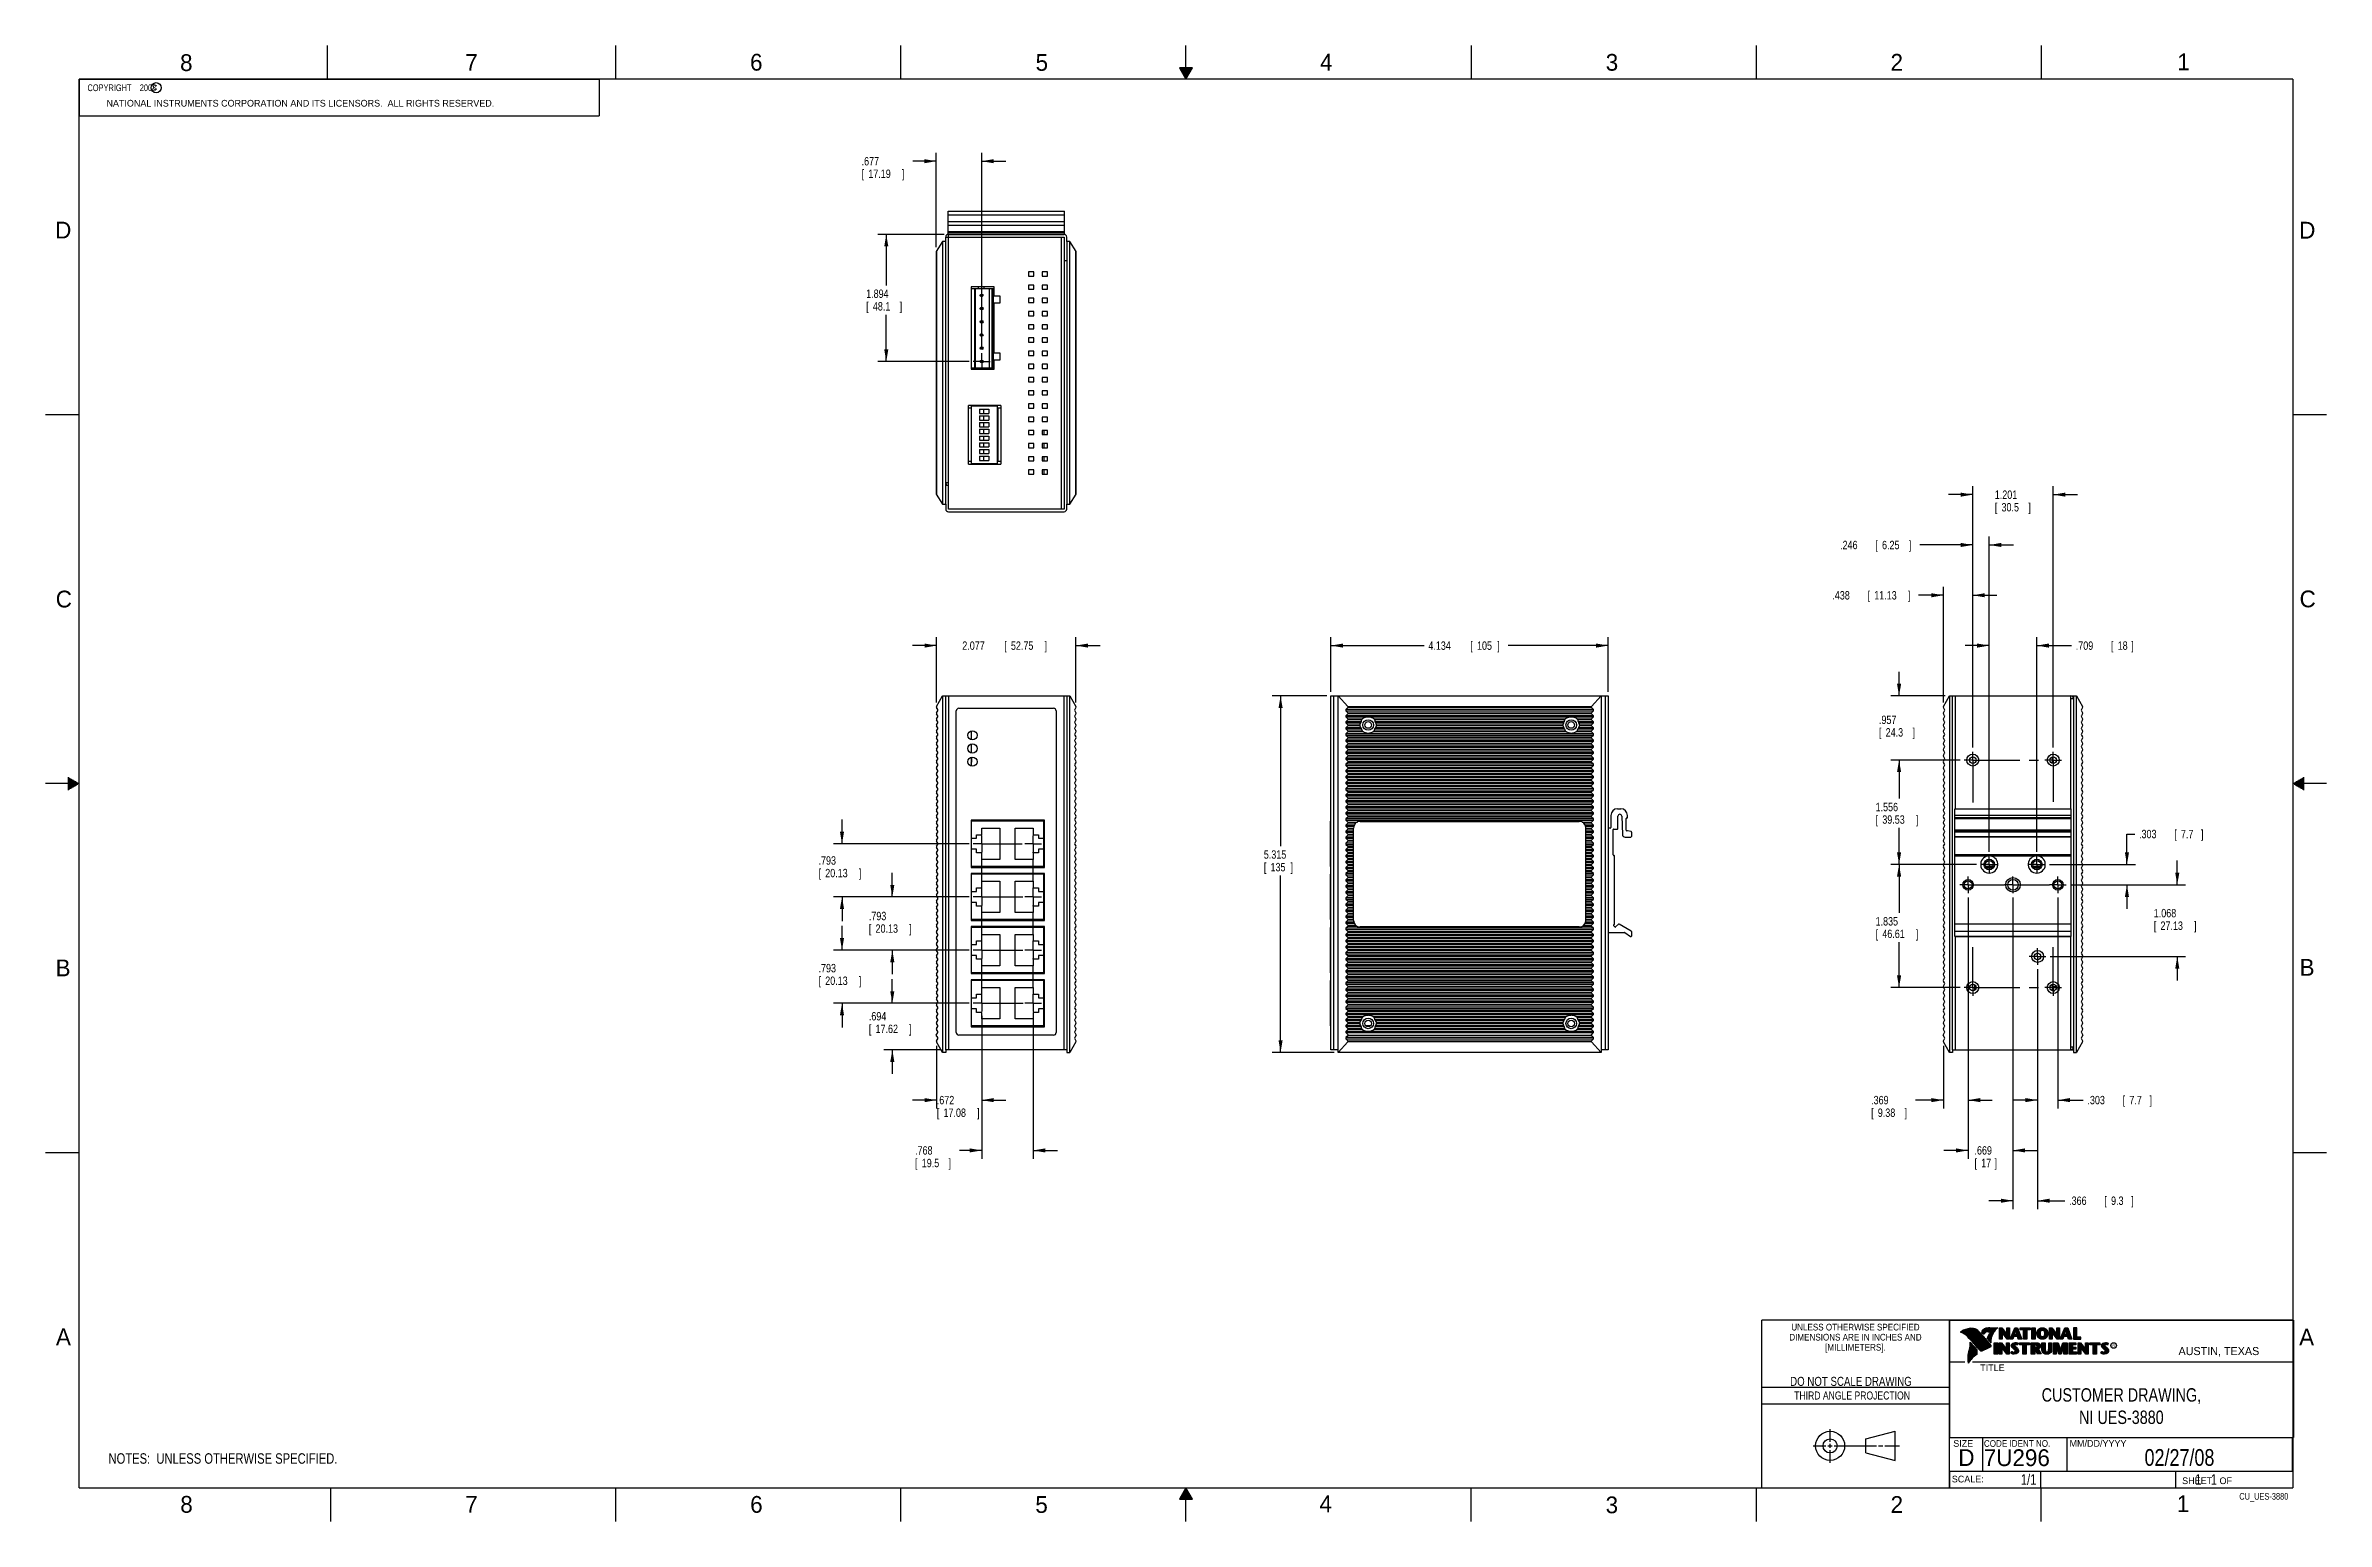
# Model space of a CAD drawing. Header units: inches. Extents: x 0 to 34, y 0 to 22.
import ezdxf
from ezdxf.enums import TextEntityAlignment as Align

# ---------------------------------------------------------------- set-up
doc = ezdxf.new("R2010")
doc.units = ezdxf.units.IN
doc.header["$LTSCALE"] = 1.87
doc.header["$MEASUREMENT"] = 0
doc.linetypes.add('CENTER', pattern=[0.6, 0.375, -0.075, 0.075, -0.075])
doc.layers.get('0').update_dxf_attribs({"linetype": 'CONTINUOUS'})
for name, color, linetype in [('DEFAULT_1', 7, 'CENTER'), ('DETAIL', 7, 'CONTINUOUS'), ('DIMENSIONS', 7, 'CONTINUOUS')]:
    doc.layers.add(name, color=color, linetype=linetype)
doc.styles.get("Standard").update_dxf_attribs({"font": 'txt', "width": 0.8})
doc.dimstyles.new('DIMSTYLE_1', dxfattribs={"dimtxt": 0.125, "dimasz": 0.18, "dimexe": 0.18, "dimexo": 0.0625, "dimgap": 0.09, "dimtad": 0, "dimtih": 1, "dimtoh": 1, "dimdec": 3, "dimzin": 4, "dimdsep": 46, "dimtxsty": 'STANDARD', "dimblk": '_FILLED', "dimblk1": '_FILLED', "dimblk2": '_FILLED', "dimcen": 0.09, "dimadec": 0, "dimazin": 0, "dimtp": 0.01, "dimtm": 0.01, "dimtfac": 1, "dimtdec": 3, "dimtofl": 0, "dimtmove": 0, "dimatfit": 3, "dimldrblk": '_FILLED', "dimfxl": 1, "dimtolj": 1, "dimtzin": 4, "dimarcsym": 0})

msp = doc.modelspace()

# ---------------------------------------------------------------- texts
at = {"color": 2, "linetype": 'CONTINUOUS'}
for s, height, p in [('8', 0.25, (2.0046, 21.6213)), ('7', 0.25, (6.2556, 21.6243)), ('6', 0.25, (10.5012, 21.6272)), ('5', 0.25, (14.7577, 21.6247)), ('4', 0.25, (18.9977, 21.6277)), ('3', 0.25, (23.257, 21.6259)), ('2', 0.25, (27.5025, 21.6262)), ('1', 0.25, (31.7781, 21.6326)), ('NATIONAL INSTRUMENTS CORPORATION AND ITS LICENSORS.  ALL RIGHTS RESERVED.', 0.1, (0.9071, 21.0911)), ('c', 0.1, (1.599, 21.3388)), ('D', 0.25, (0.1424, 19.125)), ('D', 0.25, (33.5947, 19.1236)), ('C', 0.25, (0.1508, 13.6246)), ('C', 0.25, (33.6004, 13.6267)), ('B', 0.25, (0.1484, 8.1257)), ('B', 0.25, (33.6006, 8.1345)), ('A', 0.25, (0.1541, 2.6261)), ('A', 0.25, (33.5939, 2.6228)), ('R', 0.042, (30.8076, 2.5994)), ('AUSTIN, TEXAS', 0.12, (31.7957, 2.479)), ('TITLE', 0.1, (28.8397, 2.2397)), ('SIZE', 0.1, (28.4379, 1.1118)), ('MM/DD/YYYY', 0.1, (30.1721, 1.1121)), ('SCALE:', 0.1, (28.4164, 0.5806)), ('8', 0.25, (2.0074, 0.1291)), ('7', 0.25, (6.2553, 0.1287)), ('6', 0.25, (10.5033, 0.1284)), ('5', 0.25, (14.754, 0.1262)), ('4', 0.25, (18.9884, 0.1369)), ('3', 0.25, (23.2555, 0.121)), ('2', 0.25, (27.5035, 0.1263)), ('1', 0.25, (31.7706, 0.139)), ('SHEET   OF', 0.1, (31.8499, 0.5557))]:
    msp.add_text(s, height=height, dxfattribs=at).set_placement(p)
for s, height, width, p in [('DIMENSIONS ARE IN INCHES AND', 0.1, 0.9, (26.9799, 2.6959)), ('UNLESS OTHERWISE SPECIFIED', 0.1, 0.9, (26.9799, 2.8459)), ('[MILLIMETERS].', 0.1, 0.9, (26.9799, 2.5459)), ('THIRD ANGLE PROJECTION', 0.12, 0.8, (26.9296, 1.8168))]:
    msp.add_text(s, height=height, dxfattribs=dict(at, width=width)).set_placement(p, align=Align.CENTER)
at = {"color": 7, "linetype": 'CONTINUOUS', "width": 0.8}
for s, height, p in [('DO NOT SCALE DRAWING', 0.135, (26.9127, 2.0199)), ('02/27/08', 0.25, (31.81, 0.828))]:
    msp.add_text(s, height=height, dxfattribs=at).set_placement(p, align=Align.CENTER)
at = {"color": 7, "linetype": 'CONTINUOUS'}
for s, p in [('D  ', (28.5128, 0.8264)), ('7U296', (28.8928, 0.8245))]:
    msp.add_text(s, height=0.25, dxfattribs=at).set_placement(p)
at = {"color": 2, "linetype": 'CONTINUOUS', "width": 0.9}
msp.add_text('CODE IDENT NO.', height=0.1, dxfattribs=at).set_placement((28.8949, 1.1115))
at = {"color": 7, "linetype": 'CONTINUOUS', "width": 0.8}
msp.add_text('1/1', height=0.15625, dxfattribs=at).set_placement((29.677, 0.5469), align=Align.RIGHT)
at = {"color": 2, "linetype": 'CONTINUOUS', "width": 0.8}
msp.add_text('CU_UES-3880', height=0.1, dxfattribs=at).set_placement((33.4328, 0.3236), align=Align.RIGHT)
at = {"color": 2, "linetype": 'CONTINUOUS', "insert": (0.5625, 21.4219), "char_height": 0.1, "width": 1.52, "attachment_point": 1}
msp.add_mtext('  COPYRIGHT    2008', dxfattribs=at)
at = {"color": 7, "linetype": 'CONTINUOUS'}
for s, insert, char_height, width, attachment_point in [('CUSTOMER DRAWING,\\PNI UES-3880', (30.9443, 1.9853), 0.2, 2.72, 2), ('     1   1', (31.8125, 0.7031), 0.15625, 1.25, 1)]:
    msp.add_mtext(s, dxfattribs=dict(at, insert=insert, char_height=char_height, width=width, attachment_point=attachment_point))

# ---------------------------------------------------------------- blocks, each defined once
blk = doc.blocks.new('_FILLED')
at = {"color": 0, "linetype": 'BYBLOCK'}
blk.add_solid([(0, 0), (-1, 0.17), (-1, -0.17)], dxfattribs=at)
blk = doc.blocks.new('*D0')
at = {"layer": 'DIMENSIONS', "color": 2, "linetype": 'CONTINUOUS'}
for p, q in [((12.622, 7.724), (12.622, 8.084)), ((13.767, 7.724), (12.497, 7.724)), ((13.356, 7.03), (12.497, 7.03)), ((12.622, 7.03), (12.622, 6.67))]:
    blk.add_line(p, q, dxfattribs=at)
at = {"layer": 'DIMENSIONS', "color": 2, "linetype": 'CONTINUOUS', "xscale": 0.18, "yscale": 0.18, "zscale": 0.18}
for p, rotation in [((12.622, 7.724), 270), ((12.622, 7.03), 90)]:
    blk.add_blockref('_FILLED', p, dxfattribs=dict(at, rotation=rotation))
at = {"layer": 'DIMENSIONS', "color": 2, "linetype": 'CONTINUOUS', "width": 0.8}
for s, p in [('.694', (12.272, 7.468)), ('[', (12.272, 7.28)), ('17.62', (12.372, 7.28)), (']', (12.872, 7.28))]:
    blk.add_text(s, height=0.125, dxfattribs=at).set_placement(p)
blk = doc.blocks.new('*D1')
at = {"layer": 'DIMENSIONS', "color": 2, "linetype": 'CONTINUOUS'}
for p, q in [((11.872, 8.516), (11.872, 8.876)), ((13.767, 8.516), (11.747, 8.516)), ((13.767, 7.724), (11.747, 7.724)), ((11.872, 7.724), (11.872, 7.364))]:
    blk.add_line(p, q, dxfattribs=at)
at = {"layer": 'DIMENSIONS', "color": 2, "linetype": 'CONTINUOUS', "xscale": 0.18, "yscale": 0.18, "zscale": 0.18}
for p, rotation in [((11.872, 8.516), 270), ((11.872, 7.724), 90)]:
    blk.add_blockref('_FILLED', p, dxfattribs=dict(at, rotation=rotation))
at = {"layer": 'DIMENSIONS', "color": 2, "linetype": 'CONTINUOUS', "width": 0.8}
for s, p in [('.793', (11.522, 8.185)), ('[', (11.522, 7.997)), ('20.13', (11.622, 7.997)), (']', (12.122, 7.997))]:
    blk.add_text(s, height=0.125, dxfattribs=at).set_placement(p)
blk = doc.blocks.new('*D2')
at = {"layer": 'DIMENSIONS', "color": 2, "linetype": 'CONTINUOUS'}
for p, q in [((12.622, 9.309), (12.622, 9.669)), ((13.767, 9.309), (12.497, 9.309)), ((13.767, 8.516), (12.497, 8.516)), ((12.622, 8.516), (12.622, 8.156))]:
    blk.add_line(p, q, dxfattribs=at)
at = {"layer": 'DIMENSIONS', "color": 2, "linetype": 'CONTINUOUS', "xscale": 0.18, "yscale": 0.18, "zscale": 0.18}
for p, rotation in [((12.622, 9.309), 270), ((12.622, 8.516), 90)]:
    blk.add_blockref('_FILLED', p, dxfattribs=dict(at, rotation=rotation))
at = {"layer": 'DIMENSIONS', "color": 2, "linetype": 'CONTINUOUS', "width": 0.8}
for s, p in [('[', (12.272, 8.775)), ('.793', (12.272, 8.962)), ('20.13', (12.372, 8.775)), (']', (12.872, 8.775))]:
    blk.add_text(s, height=0.125, dxfattribs=at).set_placement(p)
blk = doc.blocks.new('*D3')
at = {"layer": 'DIMENSIONS', "color": 2, "linetype": 'CONTINUOUS'}
for p, q in [((11.872, 10.101), (11.872, 10.461)), ((13.767, 10.101), (11.747, 10.101)), ((13.767, 9.309), (11.747, 9.309)), ((11.872, 9.309), (11.872, 8.949))]:
    blk.add_line(p, q, dxfattribs=at)
at = {"layer": 'DIMENSIONS', "color": 2, "linetype": 'CONTINUOUS', "xscale": 0.18, "yscale": 0.18, "zscale": 0.18}
for p, rotation in [((11.872, 10.101), 270), ((11.872, 9.309), 90)]:
    blk.add_blockref('_FILLED', p, dxfattribs=dict(at, rotation=rotation))
at = {"layer": 'DIMENSIONS', "color": 2, "linetype": 'CONTINUOUS', "width": 0.8}
for s, p in [('.793', (11.522, 9.79)), ('[', (11.522, 9.602)), ('20.13', (11.622, 9.602)), (']', (12.122, 9.602))]:
    blk.add_text(s, height=0.125, dxfattribs=at).set_placement(p)
blk = doc.blocks.new('*D4')
at = {"layer": 'DIMENSIONS', "color": 2, "linetype": 'CONTINUOUS'}
for p, q in [((13.954, 7.536), (13.954, 5.405)), ((14.722, 7.536), (14.722, 5.405)), ((13.954, 5.53), (13.624, 5.53)), ((14.722, 5.53), (15.082, 5.53))]:
    blk.add_line(p, q, dxfattribs=at)
at = {"layer": 'DIMENSIONS', "color": 2, "linetype": 'CONTINUOUS', "xscale": 0.18, "yscale": 0.18, "zscale": 0.18}
blk.add_blockref('_FILLED', (13.954, 5.53), dxfattribs=at)
at = {"layer": 'DIMENSIONS', "color": 2, "linetype": 'CONTINUOUS', "xscale": 0.18, "yscale": 0.18, "zscale": 0.18, "rotation": 180}
blk.add_blockref('_FILLED', (14.722, 5.53), dxfattribs=at)
at = {"layer": 'DIMENSIONS', "color": 2, "linetype": 'CONTINUOUS', "width": 0.8}
for s, p in [('.768', (12.961, 5.468)), ('[', (12.961, 5.28)), ('19.5', (13.061, 5.28)), (']', (13.461, 5.28))]:
    blk.add_text(s, height=0.125, dxfattribs=at).set_placement(p)
blk = doc.blocks.new('*D5')
at = {"layer": 'DIMENSIONS', "color": 2, "linetype": 'CONTINUOUS'}
for p, q in [((13.954, 7.536), (13.954, 6.155)), ((13.282, 7.088), (13.282, 6.155)), ((13.282, 6.28), (12.922, 6.28)), ((13.954, 6.28), (14.314, 6.28))]:
    blk.add_line(p, q, dxfattribs=at)
at = {"layer": 'DIMENSIONS', "color": 2, "linetype": 'CONTINUOUS', "xscale": 0.18, "yscale": 0.18, "zscale": 0.18}
blk.add_blockref('_FILLED', (13.282, 6.28), dxfattribs=at)
at = {"layer": 'DIMENSIONS', "color": 2, "linetype": 'CONTINUOUS', "xscale": 0.18, "yscale": 0.18, "zscale": 0.18, "rotation": 180}
blk.add_blockref('_FILLED', (13.954, 6.28), dxfattribs=at)
at = {"layer": 'DIMENSIONS', "color": 2, "linetype": 'CONTINUOUS', "width": 0.8}
for s, p in [('[', (13.285, 6.03)), ('.672', (13.285, 6.218)), ('17.08', (13.385, 6.03)), (']', (13.885, 6.03))]:
    blk.add_text(s, height=0.125, dxfattribs=at).set_placement(p)
blk = doc.blocks.new('*D6')
at = {"layer": 'DIMENSIONS', "color": 2, "linetype": 'CONTINUOUS'}
for p, q in [((13.282, 13.056), (12.922, 13.056)), ((13.282, 12.209), (13.282, 13.181)), ((15.359, 12.209), (15.359, 13.181)), ((15.359, 13.056), (15.719, 13.056))]:
    blk.add_line(p, q, dxfattribs=at)
at = {"layer": 'DIMENSIONS', "color": 2, "linetype": 'CONTINUOUS', "xscale": 0.18, "yscale": 0.18, "zscale": 0.18}
blk.add_blockref('_FILLED', (13.282, 13.056), dxfattribs=at)
at = {"layer": 'DIMENSIONS', "color": 2, "linetype": 'CONTINUOUS', "xscale": 0.18, "yscale": 0.18, "zscale": 0.18, "rotation": 180}
blk.add_blockref('_FILLED', (15.359, 13.056), dxfattribs=at)
at = {"layer": 'DIMENSIONS', "color": 2, "linetype": 'CONTINUOUS', "width": 0.8}
for s, p in [('2.077', (13.665, 12.993)), ('[', (14.29, 12.993)), ('52.75', (14.39, 12.993)), (']', (14.89, 12.993))]:
    blk.add_text(s, height=0.125, dxfattribs=at).set_placement(p)
blk = doc.blocks.new('*D7')
at = {"layer": 'DIMENSIONS', "color": 2, "linetype": 'CONTINUOUS'}
for p, q in [((19.16, 12.368), (19.16, 13.181)), ((19.16, 13.056), (20.551, 13.056)), ((23.294, 13.056), (21.801, 13.056)), ((23.294, 12.368), (23.294, 13.181))]:
    blk.add_line(p, q, dxfattribs=at)
at = {"layer": 'DIMENSIONS', "color": 2, "linetype": 'CONTINUOUS', "xscale": 0.18, "yscale": 0.18, "zscale": 0.18, "rotation": 180}
blk.add_blockref('_FILLED', (19.16, 13.056), dxfattribs=at)
at = {"layer": 'DIMENSIONS', "color": 2, "linetype": 'CONTINUOUS', "xscale": 0.18, "yscale": 0.18, "zscale": 0.18}
blk.add_blockref('_FILLED', (23.294, 13.056), dxfattribs=at)
at = {"layer": 'DIMENSIONS', "color": 2, "linetype": 'CONTINUOUS', "width": 0.8}
for s, p in [('4.134', (20.613, 12.993)), ('[', (21.238, 12.993)), ('105', (21.338, 12.993)), (']', (21.638, 12.993))]:
    blk.add_text(s, height=0.125, dxfattribs=at).set_placement(p)
blk = doc.blocks.new('*D8')
at = {"layer": 'DIMENSIONS', "color": 2, "linetype": 'CONTINUOUS'}
for p, q in [((19.098, 12.306), (18.285, 12.306)), ((18.41, 12.306), (18.41, 10.066)), ((18.41, 6.991), (18.41, 9.629)), ((19.208, 6.991), (18.285, 6.991))]:
    blk.add_line(p, q, dxfattribs=at)
at = {"layer": 'DIMENSIONS', "color": 2, "linetype": 'CONTINUOUS', "xscale": 0.18, "yscale": 0.18, "zscale": 0.18}
for p, rotation in [((18.41, 12.306), 90), ((18.41, 6.991), 270)]:
    blk.add_blockref('_FILLED', p, dxfattribs=dict(at, rotation=rotation))
at = {"layer": 'DIMENSIONS', "color": 2, "linetype": 'CONTINUOUS', "width": 0.8}
for s, p in [('5.315', (18.16, 9.879)), ('[', (18.16, 9.691)), ('135', (18.26, 9.691)), (']', (18.56, 9.691))]:
    blk.add_text(s, height=0.125, dxfattribs=at).set_placement(p)
blk = doc.blocks.new('*D9')
at = {"layer": 'DIMENSIONS', "color": 2, "linetype": 'CONTINUOUS'}
for p, q in [((27.63, 12.306), (27.63, 12.666)), ((28.317, 12.306), (27.505, 12.306)), ((28.54, 11.349), (27.505, 11.349)), ((27.63, 11.349), (27.63, 10.989))]:
    blk.add_line(p, q, dxfattribs=at)
at = {"layer": 'DIMENSIONS', "color": 2, "linetype": 'CONTINUOUS', "xscale": 0.18, "yscale": 0.18, "zscale": 0.18}
for p, rotation in [((27.63, 12.306), 270), ((27.63, 11.349), 90)]:
    blk.add_blockref('_FILLED', p, dxfattribs=dict(at, rotation=rotation))
at = {"layer": 'DIMENSIONS', "color": 2, "linetype": 'CONTINUOUS', "width": 0.8}
for s, p in [('.957', (27.33, 11.887)), ('[', (27.33, 11.7)), ('24.3', (27.43, 11.7)), (']', (27.83, 11.7))]:
    blk.add_text(s, height=0.125, dxfattribs=at).set_placement(p)
blk = doc.blocks.new('*D10')
at = {"layer": 'DIMENSIONS', "color": 2, "linetype": 'CONTINUOUS'}
for p, q in [((28.659, 9.302), (28.659, 6.155)), ((28.29, 7.088), (28.29, 6.155)), ((28.29, 6.28), (27.876, 6.28)), ((28.659, 6.28), (29.019, 6.28))]:
    blk.add_line(p, q, dxfattribs=at)
at = {"layer": 'DIMENSIONS', "color": 2, "linetype": 'CONTINUOUS', "xscale": 0.18, "yscale": 0.18, "zscale": 0.18}
blk.add_blockref('_FILLED', (28.29, 6.28), dxfattribs=at)
at = {"layer": 'DIMENSIONS', "color": 2, "linetype": 'CONTINUOUS', "xscale": 0.18, "yscale": 0.18, "zscale": 0.18, "rotation": 180}
blk.add_blockref('_FILLED', (28.659, 6.28), dxfattribs=at)
at = {"layer": 'DIMENSIONS', "color": 2, "linetype": 'CONTINUOUS', "width": 0.8}
for s, p in [('[', (27.213, 6.03)), ('.369', (27.213, 6.218)), ('9.38', (27.313, 6.03)), (']', (27.713, 6.03))]:
    blk.add_text(s, height=0.125, dxfattribs=at).set_placement(p)
blk = doc.blocks.new('*D11')
at = {"layer": 'DIMENSIONS', "color": 2, "linetype": 'CONTINUOUS'}
for p, q in [((28.659, 9.302), (28.659, 5.405)), ((29.328, 9.302), (29.328, 5.405)), ((28.659, 5.53), (28.299, 5.53)), ((29.328, 5.53), (29.688, 5.53))]:
    blk.add_line(p, q, dxfattribs=at)
at = {"layer": 'DIMENSIONS', "color": 2, "linetype": 'CONTINUOUS', "xscale": 0.18, "yscale": 0.18, "zscale": 0.18}
blk.add_blockref('_FILLED', (28.659, 5.53), dxfattribs=at)
at = {"layer": 'DIMENSIONS', "color": 2, "linetype": 'CONTINUOUS', "xscale": 0.18, "yscale": 0.18, "zscale": 0.18, "rotation": 180}
blk.add_blockref('_FILLED', (29.328, 5.53), dxfattribs=at)
at = {"layer": 'DIMENSIONS', "color": 2, "linetype": 'CONTINUOUS', "width": 0.8}
for s, p in [('.669', (28.754, 5.468)), ('[', (28.754, 5.28)), ('17', (28.854, 5.28)), (']', (29.054, 5.28))]:
    blk.add_text(s, height=0.125, dxfattribs=at).set_placement(p)
blk = doc.blocks.new('*D12')
at = {"layer": 'DIMENSIONS', "color": 2, "linetype": 'CONTINUOUS'}
for p, q in [((13.396, 19.186), (12.407, 19.186)), ((12.532, 19.186), (12.532, 18.426)), ((12.532, 17.292), (12.532, 17.989)), ((13.767, 17.292), (12.407, 17.292))]:
    blk.add_line(p, q, dxfattribs=at)
at = {"layer": 'DIMENSIONS', "color": 2, "linetype": 'CONTINUOUS', "xscale": 0.18, "yscale": 0.18, "zscale": 0.18}
for p, rotation in [((12.532, 19.186), 90), ((12.532, 17.292), 270)]:
    blk.add_blockref('_FILLED', p, dxfattribs=dict(at, rotation=rotation))
at = {"layer": 'DIMENSIONS', "color": 2, "linetype": 'CONTINUOUS', "width": 0.8}
for s, p in [('1.894', (12.232, 18.239)), ('[', (12.232, 18.051)), ('48.1', (12.332, 18.051)), (']', (12.732, 18.051))]:
    blk.add_text(s, height=0.125, dxfattribs=at).set_placement(p)
blk = doc.blocks.new('*D13')
at = {"layer": 'DIMENSIONS', "color": 2, "linetype": 'CONTINUOUS'}
for p, q in [((13.277, 18.993), (13.277, 20.402)), ((13.954, 17.48), (13.954, 20.402)), ((13.277, 20.277), (12.926, 20.277)), ((13.954, 20.277), (14.314, 20.277))]:
    blk.add_line(p, q, dxfattribs=at)
at = {"layer": 'DIMENSIONS', "color": 2, "linetype": 'CONTINUOUS', "xscale": 0.18, "yscale": 0.18, "zscale": 0.18}
blk.add_blockref('_FILLED', (13.277, 20.277), dxfattribs=at)
at = {"layer": 'DIMENSIONS', "color": 2, "linetype": 'CONTINUOUS', "xscale": 0.18, "yscale": 0.18, "zscale": 0.18, "rotation": 180}
blk.add_blockref('_FILLED', (13.954, 20.277), dxfattribs=at)
at = {"layer": 'DIMENSIONS', "color": 2, "linetype": 'CONTINUOUS', "width": 0.8}
for s, p in [('[', (12.164, 20.027)), ('.677', (12.164, 20.214)), ('17.19', (12.264, 20.027)), (']', (12.764, 20.027))]:
    blk.add_text(s, height=0.125, dxfattribs=at).set_placement(p)
blk = doc.blocks.new('*D14')
at = {"layer": 'DIMENSIONS', "color": 2, "linetype": 'CONTINUOUS'}
for p, q in [((29.328, 9.302), (29.328, 4.655)), ((29.694, 8.234), (29.694, 4.655)), ((29.328, 4.78), (28.968, 4.78)), ((29.694, 4.78), (30.103, 4.78))]:
    blk.add_line(p, q, dxfattribs=at)
at = {"layer": 'DIMENSIONS', "color": 2, "linetype": 'CONTINUOUS', "xscale": 0.18, "yscale": 0.18, "zscale": 0.18}
blk.add_blockref('_FILLED', (29.328, 4.78), dxfattribs=at)
at = {"layer": 'DIMENSIONS', "color": 2, "linetype": 'CONTINUOUS', "xscale": 0.18, "yscale": 0.18, "zscale": 0.18, "rotation": 180}
blk.add_blockref('_FILLED', (29.694, 4.78), dxfattribs=at)
at = {"layer": 'DIMENSIONS', "color": 2, "linetype": 'CONTINUOUS', "width": 0.8}
for s, p in [('.366', (30.165, 4.718)), ('[', (30.69, 4.718)), ('9.3', (30.79, 4.718)), (']', (31.09, 4.718))]:
    blk.add_text(s, height=0.125, dxfattribs=at).set_placement(p)
blk = doc.blocks.new('*D15')
at = {"layer": 'DIMENSIONS', "color": 2, "linetype": 'CONTINUOUS'}
for p, q in [((29.998, 9.302), (29.998, 6.155)), ((29.694, 8.234), (29.694, 6.155)), ((29.694, 6.28), (29.334, 6.28)), ((29.998, 6.28), (30.375, 6.28))]:
    blk.add_line(p, q, dxfattribs=at)
at = {"layer": 'DIMENSIONS', "color": 2, "linetype": 'CONTINUOUS', "xscale": 0.18, "yscale": 0.18, "zscale": 0.18}
blk.add_blockref('_FILLED', (29.694, 6.28), dxfattribs=at)
at = {"layer": 'DIMENSIONS', "color": 2, "linetype": 'CONTINUOUS', "xscale": 0.18, "yscale": 0.18, "zscale": 0.18, "rotation": 180}
blk.add_blockref('_FILLED', (29.998, 6.28), dxfattribs=at)
at = {"layer": 'DIMENSIONS', "color": 2, "linetype": 'CONTINUOUS', "width": 0.8}
for s, p in [('.303', (30.438, 6.218)), ('[', (30.963, 6.218)), ('7.7', (31.063, 6.218)), (']', (31.363, 6.218))]:
    blk.add_text(s, height=0.125, dxfattribs=at).set_placement(p)
blk = doc.blocks.new('*D16')
at = {"layer": 'DIMENSIONS', "color": 2, "linetype": 'CONTINUOUS'}
for p, q in [((28.54, 11.349), (27.505, 11.349)), ((27.63, 11.349), (27.63, 10.775)), ((27.63, 9.793), (27.63, 10.337)), ((28.786, 9.793), (27.505, 9.793))]:
    blk.add_line(p, q, dxfattribs=at)
at = {"layer": 'DIMENSIONS', "color": 2, "linetype": 'CONTINUOUS', "xscale": 0.18, "yscale": 0.18, "zscale": 0.18}
for p, rotation in [((27.63, 11.349), 90), ((27.63, 9.793), 270)]:
    blk.add_blockref('_FILLED', p, dxfattribs=dict(at, rotation=rotation))
at = {"layer": 'DIMENSIONS', "color": 2, "linetype": 'CONTINUOUS', "width": 0.8}
for s, p in [('1.556', (27.28, 10.587)), ('[', (27.28, 10.4)), ('39.53', (27.38, 10.4)), (']', (27.88, 10.4))]:
    blk.add_text(s, height=0.125, dxfattribs=at).set_placement(p)
blk = doc.blocks.new('*D17')
at = {"layer": 'DIMENSIONS', "color": 2, "linetype": 'CONTINUOUS'}
for p, q in [((28.786, 9.793), (27.505, 9.793)), ((27.63, 9.793), (27.63, 9.071)), ((27.63, 7.958), (27.63, 8.633)), ((28.54, 7.958), (27.505, 7.958))]:
    blk.add_line(p, q, dxfattribs=at)
at = {"layer": 'DIMENSIONS', "color": 2, "linetype": 'CONTINUOUS', "xscale": 0.18, "yscale": 0.18, "zscale": 0.18}
for p, rotation in [((27.63, 9.793), 90), ((27.63, 7.958), 270)]:
    blk.add_blockref('_FILLED', p, dxfattribs=dict(at, rotation=rotation))
at = {"layer": 'DIMENSIONS', "color": 2, "linetype": 'CONTINUOUS', "width": 0.8}
for s, p in [('1.835', (27.28, 8.883)), ('[', (27.28, 8.696)), ('46.61', (27.38, 8.696)), (']', (27.88, 8.696))]:
    blk.add_text(s, height=0.125, dxfattribs=at).set_placement(p)
blk = doc.blocks.new('*D18')
at = {"layer": 'DIMENSIONS', "color": 2, "linetype": 'CONTINUOUS'}
for p, q in [((31.027, 9.793), (31.027, 10.246)), ((31.027, 10.246), (31.144, 10.246)), ((29.87, 9.793), (31.152, 9.793)), ((30.185, 9.49), (31.152, 9.49)), ((31.027, 9.49), (31.027, 9.13))]:
    blk.add_line(p, q, dxfattribs=at)
at = {"layer": 'DIMENSIONS', "color": 2, "linetype": 'CONTINUOUS', "xscale": 0.18, "yscale": 0.18, "zscale": 0.18}
for p, rotation in [((31.027, 9.793), 270), ((31.027, 9.49), 90)]:
    blk.add_blockref('_FILLED', p, dxfattribs=dict(at, rotation=rotation))
at = {"layer": 'DIMENSIONS', "color": 2, "linetype": 'CONTINUOUS', "width": 0.8}
for s, p in [('.303', (31.207, 10.184)), ('[', (31.732, 10.184)), ('7.7', (31.832, 10.184)), (']', (32.132, 10.184))]:
    blk.add_text(s, height=0.125, dxfattribs=at).set_placement(p)
blk = doc.blocks.new('*D19')
at = {"layer": 'DIMENSIONS', "color": 2, "linetype": 'CONTINUOUS'}
for p, q in [((31.777, 9.49), (31.777, 9.85)), ((30.185, 9.49), (31.902, 9.49)), ((29.882, 8.421), (31.902, 8.421)), ((31.777, 8.421), (31.777, 8.061))]:
    blk.add_line(p, q, dxfattribs=at)
at = {"layer": 'DIMENSIONS', "color": 2, "linetype": 'CONTINUOUS', "xscale": 0.18, "yscale": 0.18, "zscale": 0.18}
for p, rotation in [((31.777, 9.49), 270), ((31.777, 8.421), 90)]:
    blk.add_blockref('_FILLED', p, dxfattribs=dict(at, rotation=rotation))
at = {"layer": 'DIMENSIONS', "color": 2, "linetype": 'CONTINUOUS', "width": 0.8}
for s, p in [('[', (31.427, 8.818)), ('1.068', (31.427, 9.005)), ('27.13', (31.527, 8.818)), (']', (32.027, 8.818))]:
    blk.add_text(s, height=0.125, dxfattribs=at).set_placement(p)
blk = doc.blocks.new('*D20')
at = {"layer": 'DIMENSIONS', "color": 2, "linetype": 'CONTINUOUS'}
for p, q in [((28.29, 13.806), (27.922, 13.806)), ((28.29, 12.209), (28.29, 13.931)), ((28.728, 11.537), (28.728, 13.931)), ((28.728, 13.806), (29.088, 13.806))]:
    blk.add_line(p, q, dxfattribs=at)
at = {"layer": 'DIMENSIONS', "color": 2, "linetype": 'CONTINUOUS', "xscale": 0.18, "yscale": 0.18, "zscale": 0.18}
blk.add_blockref('_FILLED', (28.29, 13.806), dxfattribs=at)
at = {"layer": 'DIMENSIONS', "color": 2, "linetype": 'CONTINUOUS', "xscale": 0.18, "yscale": 0.18, "zscale": 0.18, "rotation": 180}
blk.add_blockref('_FILLED', (28.728, 13.806), dxfattribs=at)
at = {"layer": 'DIMENSIONS', "color": 2, "linetype": 'CONTINUOUS', "width": 0.8}
for s, p in [('.438', (26.635, 13.743)), ('[', (27.16, 13.743)), ('11.13', (27.26, 13.743)), (']', (27.76, 13.743))]:
    blk.add_text(s, height=0.125, dxfattribs=at).set_placement(p)
blk = doc.blocks.new('*D21')
at = {"layer": 'DIMENSIONS', "color": 2, "linetype": 'CONTINUOUS'}
for p, q in [((28.974, 13.056), (28.614, 13.056)), ((28.974, 9.98), (28.974, 13.181)), ((29.683, 9.98), (29.683, 13.181)), ((29.683, 13.056), (30.202, 13.056))]:
    blk.add_line(p, q, dxfattribs=at)
at = {"layer": 'DIMENSIONS', "color": 2, "linetype": 'CONTINUOUS', "xscale": 0.18, "yscale": 0.18, "zscale": 0.18}
blk.add_blockref('_FILLED', (28.974, 13.056), dxfattribs=at)
at = {"layer": 'DIMENSIONS', "color": 2, "linetype": 'CONTINUOUS', "xscale": 0.18, "yscale": 0.18, "zscale": 0.18, "rotation": 180}
blk.add_blockref('_FILLED', (29.683, 13.056), dxfattribs=at)
at = {"layer": 'DIMENSIONS', "color": 2, "linetype": 'CONTINUOUS', "width": 0.8}
for s, p in [('.709', (30.264, 12.993)), ('[', (30.789, 12.993)), ('18', (30.889, 12.993)), (']', (31.089, 12.993))]:
    blk.add_text(s, height=0.125, dxfattribs=at).set_placement(p)
blk = doc.blocks.new('*D22')
at = {"layer": 'DIMENSIONS', "color": 2, "linetype": 'CONTINUOUS'}
for p, q in [((28.728, 11.537), (28.728, 14.681)), ((28.974, 9.98), (28.974, 14.681)), ((28.728, 14.556), (27.939, 14.556)), ((28.974, 14.556), (29.334, 14.556))]:
    blk.add_line(p, q, dxfattribs=at)
at = {"layer": 'DIMENSIONS', "color": 2, "linetype": 'CONTINUOUS', "xscale": 0.18, "yscale": 0.18, "zscale": 0.18}
blk.add_blockref('_FILLED', (28.728, 14.556), dxfattribs=at)
at = {"layer": 'DIMENSIONS', "color": 2, "linetype": 'CONTINUOUS', "xscale": 0.18, "yscale": 0.18, "zscale": 0.18, "rotation": 180}
blk.add_blockref('_FILLED', (28.974, 14.556), dxfattribs=at)
at = {"layer": 'DIMENSIONS', "color": 2, "linetype": 'CONTINUOUS', "width": 0.8}
for s, p in [('[', (27.276, 14.493)), (']', (27.776, 14.493)), ('.246', (26.751, 14.493)), ('6.25', (27.376, 14.493))]:
    blk.add_text(s, height=0.125, dxfattribs=at).set_placement(p)
blk = doc.blocks.new('*D23')
at = {"layer": 'DIMENSIONS', "color": 2, "linetype": 'CONTINUOUS'}
for p, q in [((28.728, 15.306), (28.368, 15.306)), ((28.728, 11.537), (28.728, 15.431)), ((29.929, 11.537), (29.929, 15.431)), ((29.929, 15.306), (30.289, 15.306))]:
    blk.add_line(p, q, dxfattribs=at)
at = {"layer": 'DIMENSIONS', "color": 2, "linetype": 'CONTINUOUS', "xscale": 0.18, "yscale": 0.18, "zscale": 0.18}
blk.add_blockref('_FILLED', (28.728, 15.306), dxfattribs=at)
at = {"layer": 'DIMENSIONS', "color": 2, "linetype": 'CONTINUOUS', "xscale": 0.18, "yscale": 0.18, "zscale": 0.18, "rotation": 180}
blk.add_blockref('_FILLED', (29.929, 15.306), dxfattribs=at)
at = {"layer": 'DIMENSIONS', "color": 2, "linetype": 'CONTINUOUS', "width": 0.8}
for s, p in [('1.201', (29.057, 15.243)), ('[', (29.057, 15.056)), ('30.5', (29.157, 15.056)), (']', (29.557, 15.056))]:
    blk.add_text(s, height=0.125, dxfattribs=at).set_placement(p)
blk = doc.blocks.new('NOTES_HEADER_BL0', base_point=(3.1215, 0.9375))
at = {"layer": 'DETAIL', "color": 2, "linetype": 'CONTINUOUS', "width": 0.8}
blk.add_text('NOTES:  UNLESS OTHERWISE SPECIFIED.', height=0.156, dxfattribs=at).set_placement((0.9375, 0.8595))

# ---------------------------------------------------------------- dimensions: what is measured, and where the dimension line sits
at = {"layer": 'DIMENSIONS', "color": 2, "linetype": 'CONTINUOUS'}
for base, p1, p2, angle, picture, middle in [((13.2774, 20.2766), (13.9542, 17.4799), (13.2774, 18.9926), 180, '*D13', (12.5135, 20.1828)), ((12.5319, 19.186), (13.7666, 17.2923), (13.3956, 19.186), 90, '*D12', (12.5319, 18.2073)), ((28.2899, 13.8056), (28.7279, 11.5366), (28.2899, 12.2088), 180, '*D20', (27.247, 13.8056)), ((19.1602, 13.0556), (23.2941, 12.3681), (19.1602, 12.3681), 180, '*D7', (21.1759, 13.0556)), ((27.6299, 12.3056), (28.5403, 11.349), (28.3174, 12.3056), 90, '*D9', (27.6299, 11.8558)), ((18.4102, 12.3056), (19.2079, 6.9907), (19.0977, 12.3056), 90, '*D8', (18.4102, 9.8475)), ((27.6299, 9.7927), (28.5403, 11.349), (28.7864, 9.7927), 270, '*D16', (27.6299, 10.5558)), ((11.87186, 10.10131), (13.76656, 9.30879), (13.76656, 10.10131), 90, '*D3', (11.87186, 9.7583)), ((31.0268, 9.4895), (29.8703, 9.7927), (30.1852, 9.4895), 270, '*D18', (31.7193, 10.2464)), ((12.62186, 9.30879), (13.76656, 8.51627), (13.76656, 9.30879), 90, '*D2', (12.62186, 8.93083)), ((27.6299, 9.7927), (28.5403, 7.9576), (28.7864, 9.7927), 90, '*D17', (27.6299, 8.8522)), ((31.7768, 8.4214), (30.1852, 9.4895), (29.8821, 8.4214), 270, '*D19', (31.7768, 8.9741)), ((28.2899, 6.2801), (28.659, 9.3019), (28.2899, 7.0875), 180, '*D10', (27.5133, 6.1863)), ((11.87186, 8.51627), (13.76656, 7.72375), (13.76656, 8.51627), 90, '*D1', (11.87186, 8.15373)), ((12.6219, 7.0301), (13.7666, 7.7238), (13.3562, 7.0301), 270, '*D0', (12.6219, 7.4363)), ((13.2819, 6.2801), (13.9542, 7.5362), (13.2819, 7.0875), 180, '*D5', (13.6354, 6.1863))]:
    dim = msp.add_linear_dim(base=base, p1=p1, p2=p2, angle=angle, dimstyle='DIMSTYLE_1', dxfattribs=at)
    dim.commit()
    dim.dimension.update_dxf_attribs({"geometry": picture, "text_midpoint": middle, "dimtype": 160})
for base, p1, p2, picture, middle in [((29.9287, 15.3056), (28.7279, 11.5366), (29.9287, 11.5366), '*D23', (29.3571, 15.2119)), ((28.974, 14.5556), (28.7279, 11.5366), (28.974, 9.9803), '*D22', (27.3137, 14.5556)), ((15.3587, 13.0556), (13.2819, 12.2088), (15.3587, 12.2088), '*D6', (14.3277, 13.0556)), ((29.6827, 13.0556), (28.974, 9.9803), (29.6827, 9.9803), '*D21', (30.7265, 13.0556)), ((29.3283, 5.5301), (28.659, 9.3019), (29.3283, 9.3019), '*D11', (28.9541, 5.4363)), ((29.6945, 4.7801), (29.3283, 9.3019), (29.6945, 8.2338), '*D14', (30.6779, 4.7801)), ((29.9976, 6.2801), (29.6945, 8.2338), (29.9976, 9.3019), '*D15', (30.9504, 6.2801)), ((14.7219, 5.5301), (13.9542, 7.5362), (14.7219, 7.5362), '*D4', (13.2613, 5.4363))]:
    dim = msp.add_linear_dim(base=base, p1=p1, p2=p2, dimstyle='DIMSTYLE_1', dxfattribs=at)
    dim.commit()
    dim.dimension.update_dxf_attribs({"geometry": picture, "text_midpoint": middle, "dimtype": 160})

# ---------------------------------------------------------------- linework, layer by layer
at = {"color": 2, "linetype": 'CONTINUOUS'}
for p, q in [((4.2, 21.5), (4.2, 22)), ((8.5, 21.5), (8.5, 22)), ((12.75, 21.5), (12.75, 22)), ((17, 21.5), (17, 22)), ((21.25, 22), (21.25, 21.5)), ((25.5, 22), (25.5, 21.5)), ((29.75, 22), (29.75, 21.5)), ((0.5, 21.5), (8.25, 21.5)), ((0.5, 21.5), (0.5, 20.9531)), ((8.25, 21.5), (8.25, 20.9531)), ((16.902, 21.6697), (17, 21.5)), ((17.098, 21.6697), (16.902, 21.6697)), ((16.9076, 21.66), (17.0924, 21.66)), ((16.9134, 21.65), (17.0866, 21.65)), ((16.9192, 21.64), (17.0808, 21.64)), ((16.925, 21.63), (17.0751, 21.63)), ((16.9307, 21.62), (17.0693, 21.62)), ((16.9365, 21.61), (17.0635, 21.61)), ((16.9423, 21.6), (17.0578, 21.6)), ((16.9481, 21.59), (17.052, 21.59)), ((16.9538, 21.58), (17.0462, 21.58)), ((16.9596, 21.57), (17.0404, 21.57)), ((16.9654, 21.56), (17.0347, 21.56)), ((16.9712, 21.55), (17.0289, 21.55)), ((16.9769, 21.54), (17.0231, 21.54)), ((16.9827, 21.53), (17.0173, 21.53)), ((16.9885, 21.52), (17.0116, 21.52)), ((16.9942, 21.51), (17.0058, 21.51)), ((17, 21.5), (17.098, 21.6697)), ((0.5, 20.9531), (8.25, 20.9531)), ((0, 16.5), (0.5, 16.5)), ((33.5, 16.5), (34, 16.5)), ((0.5, 11), (0, 11)), ((0.3303, 11.09), (0.3441, 11.09)), ((0.3303, 11.08), (0.3614, 11.08)), ((0.3303, 11.07), (0.3788, 11.07)), ((0.3303, 11.06), (0.3961, 11.06)), ((0.3303, 11.05), (0.4134, 11.05)), ((0.3303, 11.04), (0.4307, 11.04)), ((0.3303, 11.03), (0.448, 11.03)), ((0.3303, 11.02), (0.4654, 11.02)), ((0.3303, 11.01), (0.4827, 11.01)), ((0.3303, 10.99), (0.4827, 10.99)), ((0.3303, 10.98), (0.4654, 10.98)), ((0.3303, 10.97), (0.448, 10.97)), ((0.3303, 10.96), (0.4307, 10.96)), ((0.3303, 10.95), (0.4134, 10.95)), ((0.3303, 10.94), (0.3961, 10.94)), ((0.3303, 10.93), (0.3788, 10.93)), ((0.3303, 10.92), (0.3614, 10.92)), ((0.3303, 10.91), (0.3441, 10.91)), ((34, 11), (33.5, 11)), ((33.5173, 11.01), (33.6697, 11.01)), ((33.5173, 10.99), (33.6697, 10.99)), ((33.5347, 11.02), (33.6697, 11.02)), ((33.5347, 10.98), (33.6697, 10.98)), ((33.552, 11.03), (33.6697, 11.03)), ((33.552, 10.97), (33.6697, 10.97)), ((33.5693, 11.04), (33.6697, 11.04)), ((33.5693, 10.96), (33.6697, 10.96)), ((33.5866, 11.05), (33.6697, 11.05)), ((33.5866, 10.95), (33.6697, 10.95)), ((33.6039, 11.06), (33.6697, 11.06)), ((33.6039, 10.94), (33.6697, 10.94)), ((33.6213, 11.07), (33.6697, 11.07)), ((33.6213, 10.93), (33.6697, 10.93)), ((33.6386, 11.08), (33.6697, 11.08)), ((33.6386, 10.92), (33.6697, 10.92)), ((33.6559, 11.09), (33.6697, 11.09)), ((33.6559, 10.91), (33.6697, 10.91)), ((0, 5.5), (0.5, 5.5)), ((33.5, 5.5), (34, 5.5)), ((28.3793, 3.0003), (33.5093, 3.0003)), ((28.3793, 3.0003), (28.3793, 1.2503)), ((28.556, 2.8217), (28.556, 2.8246)), ((28.5629, 2.8193), (28.5629, 2.8291)), ((28.5698, 2.8166), (28.5698, 2.8333)), ((28.5766, 2.8137), (28.5766, 2.8374)), ((28.5835, 2.8105), (28.5835, 2.8412)), ((28.5904, 2.8071), (28.5904, 2.8449)), ((28.5972, 2.8034), (28.5972, 2.8479)), ((28.6041, 2.7994), (28.6041, 2.8508)), ((28.6109, 2.7952), (28.6109, 2.8535)), ((28.6178, 2.7906), (28.6178, 2.856)), ((28.6247, 2.7856), (28.6247, 2.8584)), ((28.6315, 2.7803), (28.6315, 2.8606)), ((28.6384, 2.7747), (28.6384, 2.8626)), ((28.6453, 2.7685), (28.6453, 2.8645)), ((28.6521, 2.762), (28.6521, 2.8662)), ((28.659, 2.7548), (28.659, 2.8679)), ((28.6659, 2.7474), (28.6659, 2.8695)), ((28.6727, 2.7398), (28.6727, 2.8708)), ((28.6796, 2.7323), (28.6796, 2.8719)), ((28.6865, 2.7247), (28.6865, 2.8727)), ((28.6933, 2.717), (28.6933, 2.8732)), ((28.7002, 2.7092), (28.7002, 2.8734)), ((28.707, 2.7014), (28.707, 2.8733)), ((28.7139, 2.6936), (28.7139, 2.873)), ((28.7208, 2.6856), (28.7208, 2.8724)), ((28.7276, 2.6776), (28.7276, 2.8716)), ((28.7345, 2.6696), (28.7345, 2.8704)), ((28.7414, 2.6615), (28.7414, 2.869)), ((28.7482, 2.6533), (28.7482, 2.8677)), ((28.7551, 2.6452), (28.7551, 2.8659)), ((28.762, 2.6372), (28.762, 2.8638)), ((28.7688, 2.6293), (28.7688, 2.8611)), ((28.7757, 2.6214), (28.7757, 2.858)), ((28.7826, 2.6137), (28.7826, 2.8543)), ((28.7894, 2.606), (28.7894, 2.8501)), ((28.7963, 2.5985), (28.7963, 2.8451)), ((28.8031, 2.591), (28.8031, 2.8394)), ((28.81, 2.5836), (28.81, 2.8328)), ((28.8169, 2.5762), (28.8169, 2.8253)), ((28.8237, 2.569), (28.8237, 2.8181)), ((28.8306, 2.5618), (28.8306, 2.8109)), ((28.8375, 2.5556), (28.8375, 2.8037)), ((28.8443, 2.5505), (28.8443, 2.7965)), ((28.8512, 2.5472), (28.8512, 2.7893)), ((28.8581, 2.5466), (28.8581, 2.782)), ((28.8865, 2.792), (28.8631, 2.8194)), ((28.8649, 2.5483), (28.8649, 2.7748)), ((28.8878, 2.7979), (28.8682, 2.8209)), ((28.8718, 2.8167), (28.8718, 2.8343)), ((28.8718, 2.5513), (28.8718, 2.7675)), ((28.8786, 2.8086), (28.8786, 2.8464)), ((28.8786, 2.5541), (28.8786, 2.7602)), ((28.8855, 2.8005), (28.8855, 2.854)), ((28.8855, 2.557), (28.8855, 2.7523)), ((28.8924, 2.8003), (28.8924, 2.8594)), ((28.8924, 2.5599), (28.8924, 2.744)), ((28.8992, 2.8044), (28.8992, 2.8634)), ((28.8992, 2.5628), (28.8992, 2.7357)), ((28.9061, 2.8094), (28.9061, 2.8668)), ((28.9061, 2.5659), (28.9061, 2.7274)), ((28.913, 2.8153), (28.913, 2.8696)), ((28.9198, 2.8223), (28.9198, 2.8719)), ((28.9267, 2.8275), (28.9267, 2.8737)), ((28.9336, 2.8311), (28.9336, 2.875)), ((28.9404, 2.8335), (28.9404, 2.8759)), ((28.962, 2.7048), (28.9438, 2.7257)), ((28.9473, 2.834), (28.9473, 2.8769)), ((28.9657, 2.7079), (28.9496, 2.7264)), ((28.9542, 2.8327), (28.9542, 2.8778)), ((28.9542, 2.7212), (28.9542, 2.7362)), ((28.961, 2.8306), (28.961, 2.8785)), ((28.961, 2.7133), (28.961, 2.7519)), ((28.9679, 2.8292), (28.9679, 2.8791)), ((28.9679, 2.7053), (28.9679, 2.7699)), ((28.9747, 2.8285), (28.9747, 2.8796)), ((28.9747, 2.697), (28.9747, 2.7823)), ((28.9816, 2.828), (28.9816, 2.88)), ((28.9816, 2.689), (28.9816, 2.7889)), ((28.9844, 2.885), (29.1009, 2.8868)), ((28.9845, 2.8802), (29.0882, 2.8817)), ((28.9885, 2.8278), (28.9885, 2.8802)), ((28.9885, 2.6813), (28.9885, 2.7921)), ((28.9953, 2.8276), (28.9953, 2.8803)), ((28.9953, 2.6998), (28.9953, 2.7939)), ((29.0022, 2.8263), (29.0022, 2.8804)), ((29.0022, 2.7448), (29.0022, 2.795)), ((29.0091, 2.822), (29.0091, 2.8805)), ((29.0091, 2.7642), (29.0091, 2.7954)), ((29.0159, 2.7805), (29.0159, 2.8806)), ((29.0228, 2.7947), (29.0228, 2.8807)), ((29.0297, 2.8073), (29.0297, 2.8808)), ((29.0365, 2.8188), (29.0365, 2.881)), ((29.0434, 2.8293), (29.0434, 2.8811)), ((29.0502, 2.8389), (29.0502, 2.8812)), ((29.0571, 2.8479), (29.0571, 2.8813)), ((29.064, 2.8562), (29.064, 2.8814)), ((29.0708, 2.8641), (29.0708, 2.8815)), ((29.0777, 2.8714), (29.0777, 2.8816)), ((29.1256, 2.8852), (29.1624, 2.8852)), ((29.1256, 2.7166), (29.1256, 2.8852)), ((29.1305, 2.8804), (29.16, 2.8804)), ((29.1305, 2.7215), (29.1305, 2.8804)), ((29.1604, 2.7215), (29.1305, 2.7215)), ((29.1395, 2.7215), (29.1395, 2.8804)), ((29.1462, 2.7215), (29.1462, 2.8804)), ((29.1529, 2.7215), (29.1529, 2.8804)), ((29.1604, 2.8299), (29.1596, 2.8804)), ((29.16, 2.8804), (29.2402, 2.7746)), ((29.2438, 2.7215), (29.1604, 2.8299)), ((29.1604, 2.8299), (29.1604, 2.7215)), ((29.1624, 2.8852), (29.2354, 2.7891)), ((29.2414, 2.7166), (29.1653, 2.8156)), ((29.1653, 2.8156), (29.1653, 2.7166)), ((29.1663, 2.8222), (29.1663, 2.872)), ((29.173, 2.8135), (29.173, 2.8632)), ((29.1798, 2.8048), (29.1798, 2.8543)), ((29.1865, 2.7961), (29.1865, 2.8455)), ((29.1932, 2.7873), (29.1932, 2.8367)), ((29.1999, 2.7786), (29.1999, 2.8278)), ((29.2066, 2.7699), (29.2066, 2.819)), ((29.2133, 2.7612), (29.2133, 2.8101)), ((29.22, 2.7525), (29.22, 2.8013)), ((29.2267, 2.7437), (29.2267, 2.7924)), ((29.2334, 2.735), (29.2334, 2.7836)), ((29.2354, 2.8852), (29.2754, 2.8852)), ((29.2354, 2.7891), (29.2354, 2.8852)), ((29.2402, 2.8804), (29.2705, 2.8804)), ((29.2402, 2.7746), (29.2402, 2.8804)), ((29.2402, 2.7263), (29.2402, 2.7746)), ((29.2705, 2.7215), (29.2438, 2.7215)), ((29.2469, 2.7215), (29.2469, 2.8804)), ((29.2536, 2.7215), (29.2536, 2.8804)), ((29.2603, 2.7215), (29.2603, 2.8804)), ((29.267, 2.7215), (29.267, 2.8804)), ((29.2705, 2.8804), (29.2705, 2.7215)), ((29.2754, 2.8852), (29.2754, 2.7166)), ((29.2853, 2.7167), (29.3541, 2.8851)), ((29.2926, 2.7216), (29.3574, 2.8802)), ((29.3219, 2.7216), (29.2926, 2.7216)), ((29.3006, 2.7216), (29.3006, 2.7411)), ((29.3073, 2.7216), (29.3073, 2.7575)), ((29.314, 2.7216), (29.314, 2.774)), ((29.3207, 2.7216), (29.3207, 2.7904)), ((29.3381, 2.7618), (29.3219, 2.7216)), ((29.3414, 2.7569), (29.3252, 2.7167)), ((29.3274, 2.7353), (29.3274, 2.8068)), ((29.3341, 2.752), (29.3341, 2.8232)), ((29.3968, 2.7618), (29.3381, 2.7618)), ((29.3408, 2.7618), (29.3408, 2.8396)), ((29.3933, 2.7569), (29.3414, 2.7569)), ((29.3434, 2.7787), (29.365, 2.8486)), ((29.3918, 2.7787), (29.3434, 2.7787)), ((29.3475, 2.7921), (29.3475, 2.8561)), ((29.3475, 2.7618), (29.3475, 2.7787)), ((29.35, 2.7836), (29.3686, 2.8438)), ((29.3854, 2.7836), (29.35, 2.7836)), ((29.3541, 2.8851), (29.3967, 2.8851)), ((29.3543, 2.8139), (29.3543, 2.8725)), ((29.3543, 2.7618), (29.3543, 2.7787)), ((29.3574, 2.8802), (29.3933, 2.8802)), ((29.361, 2.8356), (29.361, 2.8802)), ((29.361, 2.7618), (29.361, 2.7787)), ((29.365, 2.8486), (29.3728, 2.8486)), ((29.3677, 2.8486), (29.3677, 2.8802)), ((29.3677, 2.7618), (29.3677, 2.7787)), ((29.3686, 2.8438), (29.3691, 2.8438)), ((29.3691, 2.8438), (29.3854, 2.7836)), ((29.3728, 2.8486), (29.3918, 2.7787)), ((29.3744, 2.8428), (29.3744, 2.8802)), ((29.3744, 2.7618), (29.3744, 2.7787)), ((29.3811, 2.8181), (29.3811, 2.8802)), ((29.3811, 2.7618), (29.3811, 2.7787)), ((29.3878, 2.7935), (29.3878, 2.8802)), ((29.3878, 2.7618), (29.3878, 2.7787)), ((29.3933, 2.8802), (29.4535, 2.7216)), ((29.4068, 2.7167), (29.3933, 2.7569)), ((29.3945, 2.7618), (29.3945, 2.877)), ((29.3967, 2.8851), (29.4606, 2.7167)), ((29.4103, 2.7216), (29.3968, 2.7618)), ((29.4012, 2.7485), (29.4012, 2.8593)), ((29.4079, 2.7286), (29.4079, 2.8416)), ((29.4535, 2.7216), (29.4103, 2.7216)), ((29.4147, 2.7216), (29.4147, 2.8239)), ((29.4214, 2.7216), (29.4214, 2.8063)), ((29.4281, 2.7216), (29.4281, 2.7886)), ((29.4348, 2.7216), (29.4348, 2.7709)), ((29.4357, 2.8851), (29.584, 2.8851)), ((29.4357, 2.8537), (29.4357, 2.8851)), ((29.4843, 2.8537), (29.4357, 2.8537)), ((29.4406, 2.8802), (29.5791, 2.8802)), ((29.4406, 2.8586), (29.4406, 2.8802)), ((29.4892, 2.8586), (29.4406, 2.8586)), ((29.4415, 2.7216), (29.4415, 2.7532)), ((29.4482, 2.8586), (29.4482, 2.8802)), ((29.4482, 2.7216), (29.4482, 2.7355)), ((29.4549, 2.8586), (29.4549, 2.8802)), ((29.4616, 2.8586), (29.4616, 2.8802)), ((29.4684, 2.8586), (29.4684, 2.8802)), ((29.4751, 2.8586), (29.4751, 2.8802)), ((29.4818, 2.8586), (29.4818, 2.8802)), ((29.4843, 2.7167), (29.4843, 2.8537)), ((29.4892, 2.8586), (29.4885, 2.8802)), ((29.4892, 2.7216), (29.4892, 2.8586)), ((29.5305, 2.7216), (29.4892, 2.7216)), ((29.4952, 2.7216), (29.4952, 2.8802)), ((29.5019, 2.7216), (29.5019, 2.8802)), ((29.5086, 2.7216), (29.5086, 2.8802)), ((29.5153, 2.7216), (29.5153, 2.8802)), ((29.522, 2.7216), (29.522, 2.8802)), ((29.5305, 2.8586), (29.5288, 2.8802)), ((29.5791, 2.8586), (29.5305, 2.8586)), ((29.5305, 2.8586), (29.5305, 2.7216)), ((29.584, 2.8537), (29.5354, 2.8537)), ((29.5354, 2.8537), (29.5354, 2.7167)), ((29.5355, 2.8586), (29.5355, 2.8802)), ((29.5422, 2.8586), (29.5422, 2.8802)), ((29.5489, 2.8586), (29.5489, 2.8802)), ((29.5556, 2.8586), (29.5556, 2.8802)), ((29.5623, 2.8586), (29.5623, 2.8802)), ((29.569, 2.8586), (29.569, 2.8802)), ((29.5757, 2.8586), (29.5757, 2.8802)), ((29.5791, 2.8802), (29.5791, 2.8586)), ((29.584, 2.8851), (29.584, 2.8537)), ((29.6099, 2.8851), (29.6607, 2.8851)), ((29.6099, 2.7167), (29.6099, 2.8851)), ((29.6148, 2.8802), (29.6558, 2.8802)), ((29.6148, 2.7216), (29.6148, 2.8802)), ((29.6558, 2.7216), (29.6148, 2.7216)), ((29.6227, 2.7216), (29.6227, 2.8802)), ((29.6294, 2.7216), (29.6294, 2.8802)), ((29.6361, 2.7216), (29.6361, 2.8802)), ((29.6429, 2.7216), (29.6429, 2.8802)), ((29.6496, 2.7216), (29.6496, 2.8802)), ((29.6558, 2.8802), (29.6558, 2.7216)), ((29.6607, 2.8851), (29.6607, 2.7167)), ((29.6844, 2.806), (29.6846, 2.8095)), ((29.6844, 2.8025), (29.6844, 2.806)), ((29.6844, 2.7989), (29.6844, 2.8025)), ((29.6847, 2.7953), (29.6844, 2.7989)), ((29.6846, 2.8095), (29.6849, 2.813)), ((29.685, 2.7918), (29.6847, 2.7953)), ((29.6849, 2.813), (29.6853, 2.8165)), ((29.6854, 2.7882), (29.685, 2.7918)), ((29.6853, 2.8165), (29.6858, 2.8198)), ((29.686, 2.7847), (29.6854, 2.7882)), ((29.6858, 2.8198), (29.6865, 2.8232)), ((29.6866, 2.7812), (29.686, 2.7847)), ((29.6865, 2.8232), (29.6872, 2.8264)), ((29.6874, 2.7778), (29.6866, 2.7812)), ((29.6872, 2.8264), (29.6881, 2.8296)), ((29.6883, 2.7744), (29.6874, 2.7778)), ((29.6881, 2.8296), (29.6891, 2.8327)), ((29.6893, 2.7711), (29.6883, 2.7744)), ((29.6891, 2.8327), (29.6903, 2.8357)), ((29.6892, 2.8025), (29.6893, 2.8059)), ((29.6893, 2.7991), (29.6892, 2.8025)), ((29.6893, 2.8059), (29.6894, 2.8092)), ((29.6895, 2.7957), (29.6893, 2.7991)), ((29.6904, 2.7679), (29.6893, 2.7711)), ((29.6894, 2.8092), (29.6897, 2.8125)), ((29.6898, 2.7923), (29.6895, 2.7957)), ((29.6897, 2.8125), (29.6901, 2.8158)), ((29.6903, 2.7889), (29.6898, 2.7923)), ((29.6901, 2.8158), (29.6906, 2.819)), ((29.6903, 2.8357), (29.6915, 2.8386)), ((29.6908, 2.7855), (29.6903, 2.7889)), ((29.6915, 2.7647), (29.6904, 2.7679)), ((29.6906, 2.819), (29.6912, 2.8221)), ((29.6914, 2.7822), (29.6908, 2.7855)), ((29.6912, 2.8221), (29.692, 2.8252)), ((29.6922, 2.7789), (29.6914, 2.7822)), ((29.6915, 2.8386), (29.6929, 2.8415)), ((29.6928, 2.7617), (29.6915, 2.7647)), ((29.692, 2.8252), (29.6928, 2.8282)), ((29.693, 2.7757), (29.6922, 2.7789)), ((29.6928, 2.8282), (29.6938, 2.8311)), ((29.6942, 2.7587), (29.6928, 2.7617)), ((29.6929, 2.8415), (29.6944, 2.8443)), ((29.6939, 2.7726), (29.693, 2.7757)), ((29.6938, 2.8311), (29.6948, 2.8339)), ((29.695, 2.7695), (29.6939, 2.7726)), ((29.6957, 2.7558), (29.6942, 2.7587)), ((29.6944, 2.8443), (29.696, 2.847)), ((29.6948, 2.8339), (29.696, 2.8366)), ((29.695, 2.7695), (29.6948, 2.8339)), ((29.6961, 2.7666), (29.695, 2.7695)), ((29.6973, 2.753), (29.6957, 2.7558)), ((29.696, 2.847), (29.6977, 2.8497)), ((29.696, 2.8366), (29.6972, 2.8393)), ((29.6973, 2.7637), (29.6961, 2.7666)), ((29.6972, 2.8393), (29.6986, 2.8419)), ((29.6986, 2.7608), (29.6973, 2.7637)), ((29.699, 2.7502), (29.6973, 2.753)), ((29.6977, 2.8497), (29.6995, 2.8523)), ((29.6986, 2.8419), (29.7001, 2.8445)), ((29.7, 2.7581), (29.6986, 2.7608)), ((29.7008, 2.7475), (29.699, 2.7502)), ((29.6995, 2.8523), (29.7015, 2.8549)), ((29.7015, 2.7555), (29.7, 2.7581)), ((29.7001, 2.8445), (29.7017, 2.847)), ((29.7028, 2.745), (29.7008, 2.7475)), ((29.7015, 2.8549), (29.7035, 2.8574)), ((29.7015, 2.7555), (29.7017, 2.847)), ((29.7031, 2.7529), (29.7015, 2.7555)), ((29.7017, 2.847), (29.7035, 2.8495)), ((29.7048, 2.7425), (29.7028, 2.745)), ((29.7048, 2.7504), (29.7031, 2.7529)), ((29.7035, 2.8574), (29.7057, 2.8599)), ((29.7035, 2.8495), (29.7053, 2.8519)), ((29.7066, 2.7479), (29.7048, 2.7504)), ((29.7069, 2.7401), (29.7048, 2.7425)), ((29.7053, 2.8519), (29.7073, 2.8543)), ((29.7057, 2.8599), (29.708, 2.8623)), ((29.7085, 2.7456), (29.7066, 2.7479)), ((29.7091, 2.7377), (29.7069, 2.7401)), ((29.7073, 2.8543), (29.7093, 2.8566)), ((29.708, 2.8623), (29.7103, 2.8646)), ((29.7085, 2.7456), (29.7093, 2.8566)), ((29.7105, 2.7434), (29.7085, 2.7456)), ((29.7114, 2.7355), (29.7091, 2.7377)), ((29.7093, 2.8566), (29.7115, 2.8589)), ((29.7103, 2.8646), (29.7128, 2.8668)), ((29.7125, 2.7412), (29.7105, 2.7434)), ((29.7138, 2.7334), (29.7114, 2.7355)), ((29.7115, 2.8589), (29.7137, 2.861)), ((29.7147, 2.7391), (29.7125, 2.7412)), ((29.7128, 2.8668), (29.7152, 2.8689)), ((29.7137, 2.861), (29.716, 2.8631)), ((29.7162, 2.7314), (29.7138, 2.7334)), ((29.7147, 2.7391), (29.716, 2.8631)), ((29.7169, 2.7371), (29.7147, 2.7391)), ((29.7152, 2.8689), (29.7178, 2.8709)), ((29.716, 2.8631), (29.7183, 2.8651)), ((29.7188, 2.7295), (29.7162, 2.7314)), ((29.7192, 2.7353), (29.7169, 2.7371)), ((29.7178, 2.8709), (29.7204, 2.8727)), ((29.7183, 2.8651), (29.7207, 2.867)), ((29.7214, 2.7277), (29.7188, 2.7295)), ((29.7216, 2.7335), (29.7192, 2.7353)), ((29.7204, 2.8727), (29.723, 2.8745)), ((29.7207, 2.867), (29.7231, 2.8687)), ((29.7241, 2.726), (29.7214, 2.7277)), ((29.7216, 2.7335), (29.7231, 2.8687)), ((29.7241, 2.7318), (29.7216, 2.7335)), ((29.723, 2.8745), (29.7257, 2.8761)), ((29.7231, 2.8687), (29.7256, 2.8703)), ((29.7266, 2.7302), (29.7241, 2.7318)), ((29.7269, 2.7244), (29.7241, 2.726)), ((29.7256, 2.8703), (29.7281, 2.8718)), ((29.7257, 2.8761), (29.7285, 2.8776)), ((29.7292, 2.7288), (29.7266, 2.7302)), ((29.7299, 2.723), (29.7269, 2.7244)), ((29.7281, 2.8718), (29.7307, 2.8732)), ((29.7292, 2.7288), (29.7281, 2.8718)), ((29.7285, 2.8776), (29.7313, 2.8789)), ((29.7319, 2.7274), (29.7292, 2.7288)), ((29.7329, 2.7217), (29.7299, 2.723)), ((29.7307, 2.8732), (29.7333, 2.8745)), ((29.7313, 2.8789), (29.7342, 2.8802)), ((29.7313, 2.8045), (29.7314, 2.8068)), ((29.7313, 2.8022), (29.7313, 2.8045)), ((29.7313, 2.7999), (29.7313, 2.8022)), ((29.7314, 2.7975), (29.7313, 2.7999)), ((29.7314, 2.8068), (29.7315, 2.8091)), ((29.7315, 2.7952), (29.7314, 2.7975)), ((29.7315, 2.8091), (29.7316, 2.8113)), ((29.7316, 2.7929), (29.7315, 2.7952)), ((29.7316, 2.8113), (29.7318, 2.8135)), ((29.7318, 2.7906), (29.7316, 2.7929)), ((29.7318, 2.8135), (29.732, 2.8157)), ((29.732, 2.7883), (29.7318, 2.7906)), ((29.7347, 2.7262), (29.7319, 2.7274)), ((29.732, 2.8157), (29.7323, 2.8178)), ((29.7323, 2.7861), (29.732, 2.7883)), ((29.7323, 2.8178), (29.7325, 2.8198)), ((29.7326, 2.7839), (29.7323, 2.7861)), ((29.7325, 2.8198), (29.7328, 2.8218)), ((29.7329, 2.7818), (29.7326, 2.7839)), ((29.7328, 2.8218), (29.7332, 2.8237)), ((29.7333, 2.7798), (29.7329, 2.7818)), ((29.736, 2.7205), (29.7329, 2.7217)), ((29.7332, 2.8237), (29.7336, 2.8256)), ((29.7333, 2.8745), (29.736, 2.8757)), ((29.7337, 2.7778), (29.7333, 2.7798)), ((29.7336, 2.8256), (29.734, 2.8274)), ((29.7342, 2.7758), (29.7337, 2.7778)), ((29.734, 2.8274), (29.7345, 2.8291)), ((29.7342, 2.8802), (29.7371, 2.8814)), ((29.7347, 2.7739), (29.7342, 2.7758)), ((29.7345, 2.8291), (29.735, 2.8309)), ((29.7352, 2.7721), (29.7347, 2.7739)), ((29.7347, 2.7262), (29.7351, 2.7723)), ((29.7376, 2.7251), (29.7347, 2.7262)), ((29.735, 2.8309), (29.7356, 2.8326)), ((29.7358, 2.7703), (29.7352, 2.7721)), ((29.7356, 2.8326), (29.7362, 2.8343)), ((29.7357, 2.8328), (29.736, 2.8757)), ((29.7364, 2.7686), (29.7358, 2.7703)), ((29.736, 2.8757), (29.7388, 2.8768)), ((29.7392, 2.7194), (29.736, 2.7205)), ((29.7362, 2.8343), (29.7369, 2.8359)), ((29.7362, 2.8045), (29.7363, 2.8067)), ((29.7362, 2.8022), (29.7362, 2.8045)), ((29.7362, 2.8), (29.7362, 2.8022)), ((29.7363, 2.7977), (29.7362, 2.8)), ((29.7363, 2.8067), (29.7364, 2.8088)), ((29.7364, 2.7955), (29.7363, 2.7977)), ((29.7364, 2.8088), (29.7365, 2.811)), ((29.7365, 2.7932), (29.7364, 2.7955)), ((29.7371, 2.7669), (29.7364, 2.7686)), ((29.7365, 2.811), (29.7367, 2.8131)), ((29.7367, 2.791), (29.7365, 2.7932)), ((29.7367, 2.8131), (29.7369, 2.8152)), ((29.7369, 2.7888), (29.7367, 2.791)), ((29.7369, 2.8359), (29.7376, 2.8375)), ((29.7369, 2.8152), (29.7371, 2.8171)), ((29.7371, 2.7867), (29.7369, 2.7888)), ((29.7371, 2.8814), (29.7402, 2.8824)), ((29.7371, 2.8171), (29.7374, 2.8191)), ((29.7374, 2.7846), (29.7371, 2.7867)), ((29.7378, 2.7652), (29.7371, 2.7669)), ((29.7374, 2.8191), (29.7377, 2.8209)), ((29.7377, 2.7826), (29.7374, 2.7846)), ((29.7376, 2.8375), (29.7384, 2.8391)), ((29.7406, 2.7241), (29.7376, 2.7251)), ((29.7377, 2.8209), (29.738, 2.8228)), ((29.7381, 2.7807), (29.7377, 2.7826)), ((29.7385, 2.7636), (29.7378, 2.7652)), ((29.738, 2.8228), (29.7384, 2.8245)), ((29.7385, 2.7788), (29.7381, 2.7807)), ((29.7384, 2.8391), (29.7392, 2.8407)), ((29.7384, 2.8245), (29.7388, 2.8262)), ((29.7389, 2.777), (29.7385, 2.7788)), ((29.7393, 2.762), (29.7385, 2.7636)), ((29.7388, 2.8768), (29.7417, 2.8778)), ((29.7388, 2.8262), (29.7392, 2.8278)), ((29.7394, 2.7752), (29.7389, 2.777)), ((29.7392, 2.8407), (29.7401, 2.8422)), ((29.7392, 2.8278), (29.7397, 2.8294)), ((29.7402, 2.7605), (29.7393, 2.762)), ((29.7399, 2.7735), (29.7394, 2.7752)), ((29.7397, 2.8294), (29.7402, 2.831)), ((29.7404, 2.7719), (29.7399, 2.7735)), ((29.7401, 2.8422), (29.741, 2.8437)), ((29.7402, 2.8824), (29.7433, 2.8833)), ((29.7402, 2.831), (29.7408, 2.8325)), ((29.7411, 2.759), (29.7402, 2.7605)), ((29.741, 2.7703), (29.7404, 2.7719)), ((29.7438, 2.7232), (29.7406, 2.7241)), ((29.7408, 2.8325), (29.7414, 2.834)), ((29.741, 2.8437), (29.742, 2.8451)), ((29.7416, 2.7687), (29.741, 2.7703)), ((29.7421, 2.7576), (29.7411, 2.759)), ((29.7414, 2.834), (29.742, 2.8355)), ((29.7422, 2.7672), (29.7416, 2.7687)), ((29.7417, 2.8778), (29.7446, 2.8786)), ((29.7421, 2.8451), (29.7417, 2.8778)), ((29.742, 2.8451), (29.7431, 2.8464)), ((29.742, 2.8355), (29.7427, 2.8369)), ((29.7432, 2.7563), (29.7421, 2.7576)), ((29.7429, 2.7658), (29.7422, 2.7672)), ((29.7427, 2.8369), (29.7435, 2.8383)), ((29.7436, 2.7644), (29.7429, 2.7658)), ((29.7431, 2.8464), (29.7442, 2.8477)), ((29.7435, 2.7232), (29.7431, 2.7563)), ((29.7443, 2.7549), (29.7432, 2.7563)), ((29.7433, 2.8833), (29.7465, 2.8842)), ((29.7435, 2.8383), (29.7442, 2.8396)), ((29.7444, 2.763), (29.7436, 2.7644)), ((29.747, 2.7224), (29.7438, 2.7232)), ((29.7442, 2.8477), (29.7454, 2.8489)), ((29.7442, 2.8396), (29.7451, 2.8409)), ((29.7455, 2.7537), (29.7443, 2.7549)), ((29.7452, 2.7617), (29.7444, 2.763)), ((29.7446, 2.8786), (29.7476, 2.8794)), ((29.7451, 2.8409), (29.7459, 2.8421)), ((29.7461, 2.7605), (29.7452, 2.7617)), ((29.7454, 2.8489), (29.7467, 2.85)), ((29.7467, 2.7525), (29.7455, 2.7537)), ((29.7459, 2.8421), (29.7469, 2.8433)), ((29.747, 2.7593), (29.7461, 2.7605)), ((29.7465, 2.8842), (29.7497, 2.8849)), ((29.7467, 2.85), (29.748, 2.851)), ((29.748, 2.7514), (29.7467, 2.7525)), ((29.7469, 2.8433), (29.7478, 2.8444)), ((29.7479, 2.7582), (29.747, 2.7593)), ((29.7503, 2.7217), (29.747, 2.7224)), ((29.7476, 2.8794), (29.7507, 2.8801)), ((29.7478, 2.8444), (29.7488, 2.8454)), ((29.7489, 2.7571), (29.7479, 2.7582)), ((29.748, 2.851), (29.7493, 2.852)), ((29.7493, 2.7504), (29.748, 2.7514)), ((29.7488, 2.8454), (29.7498, 2.8463)), ((29.75, 2.7561), (29.7489, 2.7571)), ((29.7493, 2.852), (29.7507, 2.8529)), ((29.7508, 2.7494), (29.7493, 2.7504)), ((29.7497, 2.8849), (29.753, 2.8855)), ((29.7498, 2.8463), (29.7509, 2.8471)), ((29.7511, 2.7552), (29.75, 2.7561)), ((29.7502, 2.8526), (29.7502, 2.88)), ((29.7502, 2.7218), (29.7502, 2.7498)), ((29.7537, 2.7212), (29.7503, 2.7217)), ((29.7507, 2.8801), (29.7538, 2.8807)), ((29.7507, 2.8529), (29.7521, 2.8537)), ((29.7522, 2.7485), (29.7508, 2.7494)), ((29.7509, 2.8471), (29.752, 2.8479)), ((29.7522, 2.7543), (29.7511, 2.7552)), ((29.752, 2.8479), (29.7532, 2.8487)), ((29.7521, 2.8537), (29.7536, 2.8544)), ((29.7534, 2.7535), (29.7522, 2.7543)), ((29.7538, 2.7477), (29.7522, 2.7485)), ((29.753, 2.8855), (29.7563, 2.886)), ((29.7532, 2.8487), (29.7544, 2.8493)), ((29.7546, 2.7528), (29.7534, 2.7535)), ((29.7536, 2.8544), (29.7551, 2.855)), ((29.7571, 2.7208), (29.7537, 2.7212)), ((29.7538, 2.8807), (29.7569, 2.8811)), ((29.7553, 2.7471), (29.7538, 2.7477)), ((29.7544, 2.8493), (29.7556, 2.8499)), ((29.7559, 2.7522), (29.7546, 2.7528)), ((29.7551, 2.855), (29.7566, 2.8556)), ((29.7569, 2.7465), (29.7553, 2.7471)), ((29.7556, 2.8499), (29.7569, 2.8504)), ((29.7571, 2.7516), (29.7559, 2.7522)), ((29.7563, 2.886), (29.7597, 2.8863)), ((29.7566, 2.8556), (29.7582, 2.856)), ((29.7569, 2.8811), (29.7601, 2.8814)), ((29.7569, 2.8504), (29.7582, 2.8509)), ((29.7586, 2.746), (29.7569, 2.7465)), ((29.757, 2.8556), (29.757, 2.8811)), ((29.757, 2.7208), (29.757, 2.7465)), ((29.7585, 2.7511), (29.7571, 2.7516)), ((29.7605, 2.7205), (29.7571, 2.7208)), ((29.7582, 2.856), (29.7599, 2.8564)), ((29.7582, 2.8509), (29.7595, 2.8513)), ((29.7598, 2.7507), (29.7585, 2.7511)), ((29.7603, 2.7456), (29.7586, 2.746)), ((29.7595, 2.8513), (29.7609, 2.8517)), ((29.7597, 2.8863), (29.763, 2.8865)), ((29.7612, 2.7504), (29.7598, 2.7507)), ((29.7599, 2.8564), (29.7615, 2.8567)), ((29.7601, 2.8814), (29.7633, 2.8816)), ((29.762, 2.7453), (29.7603, 2.7456)), ((29.7639, 2.7203), (29.7605, 2.7205)), ((29.7609, 2.8517), (29.7623, 2.8519)), ((29.7626, 2.7501), (29.7612, 2.7504)), ((29.7615, 2.8567), (29.7632, 2.857)), ((29.7637, 2.7451), (29.762, 2.7453)), ((29.7623, 2.8519), (29.7637, 2.8521)), ((29.764, 2.75), (29.7626, 2.7501)), ((29.763, 2.8865), (29.7664, 2.8866)), ((29.7632, 2.857), (29.7649, 2.8571)), ((29.7633, 2.8816), (29.7665, 2.8817)), ((29.7637, 2.857), (29.7637, 2.8817)), ((29.7637, 2.8521), (29.7651, 2.8522)), ((29.7654, 2.745), (29.7637, 2.7451)), ((29.7637, 2.7203), (29.7637, 2.7451)), ((29.7673, 2.7203), (29.7639, 2.7203)), ((29.7655, 2.7499), (29.764, 2.75)), ((29.7649, 2.8571), (29.7667, 2.8571)), ((29.7651, 2.8522), (29.7666, 2.8522)), ((29.7672, 2.7451), (29.7654, 2.745)), ((29.767, 2.7499), (29.7655, 2.7499)), ((29.7664, 2.8866), (29.7698, 2.8866)), ((29.7665, 2.8817), (29.7696, 2.8817)), ((29.7666, 2.8522), (29.768, 2.8522)), ((29.7667, 2.8571), (29.7684, 2.857)), ((29.7684, 2.75), (29.767, 2.7499)), ((29.7689, 2.7452), (29.7672, 2.7451)), ((29.7707, 2.7203), (29.7673, 2.7203)), ((29.768, 2.8522), (29.7695, 2.852)), ((29.7684, 2.857), (29.7701, 2.8569)), ((29.7699, 2.7502), (29.7684, 2.75)), ((29.7707, 2.7454), (29.7689, 2.7452)), ((29.7695, 2.852), (29.771, 2.8518)), ((29.7696, 2.8817), (29.7728, 2.8815)), ((29.7698, 2.8866), (29.7732, 2.8864)), ((29.7714, 2.7505), (29.7699, 2.7502)), ((29.7701, 2.8569), (29.7718, 2.8566)), ((29.7704, 2.7203), (29.7708, 2.7454)), ((29.7724, 2.7457), (29.7707, 2.7454)), ((29.774, 2.7205), (29.7707, 2.7203)), ((29.771, 2.8518), (29.7724, 2.8515)), ((29.7729, 2.7508), (29.7714, 2.7505)), ((29.7718, 2.8566), (29.7735, 2.8563)), ((29.7724, 2.8565), (29.7728, 2.8815)), ((29.7724, 2.8515), (29.7738, 2.8511)), ((29.7741, 2.7461), (29.7724, 2.7457)), ((29.7728, 2.8815), (29.776, 2.8812)), ((29.7743, 2.7512), (29.7729, 2.7508)), ((29.7732, 2.8864), (29.7765, 2.8861)), ((29.7735, 2.8563), (29.7751, 2.8558)), ((29.7738, 2.8511), (29.7752, 2.8507)), ((29.7773, 2.7208), (29.774, 2.7205)), ((29.7757, 2.7466), (29.7741, 2.7461)), ((29.7757, 2.7517), (29.7743, 2.7512)), ((29.7751, 2.8558), (29.7767, 2.8554)), ((29.7752, 2.8507), (29.7766, 2.8502)), ((29.7771, 2.7522), (29.7757, 2.7517)), ((29.7774, 2.7471), (29.7757, 2.7466)), ((29.776, 2.8812), (29.7791, 2.8808)), ((29.7765, 2.8861), (29.7798, 2.8856)), ((29.7766, 2.8502), (29.7779, 2.8497)), ((29.7767, 2.8554), (29.7783, 2.8548)), ((29.7784, 2.7528), (29.7771, 2.7522)), ((29.7771, 2.7208), (29.7774, 2.7471)), ((29.7805, 2.7212), (29.7773, 2.7208)), ((29.779, 2.7477), (29.7774, 2.7471)), ((29.7779, 2.8497), (29.7791, 2.8491)), ((29.7783, 2.8548), (29.7798, 2.8542)), ((29.7796, 2.7534), (29.7784, 2.7528)), ((29.7788, 2.8546), (29.7791, 2.8808)), ((29.7805, 2.7484), (29.779, 2.7477)), ((29.7791, 2.8808), (29.7822, 2.8803)), ((29.7791, 2.8491), (29.7803, 2.8485)), ((29.7808, 2.7541), (29.7796, 2.7534)), ((29.7798, 2.8856), (29.7831, 2.885)), ((29.7798, 2.8542), (29.7813, 2.8535)), ((29.7803, 2.8485), (29.7814, 2.8478)), ((29.782, 2.7491), (29.7805, 2.7484)), ((29.7837, 2.7218), (29.7805, 2.7212)), ((29.7819, 2.7549), (29.7808, 2.7541)), ((29.7813, 2.8535), (29.7827, 2.8527)), ((29.7814, 2.8478), (29.7825, 2.847)), ((29.783, 2.7557), (29.7819, 2.7549)), ((29.7834, 2.75), (29.782, 2.7491)), ((29.7822, 2.8803), (29.7853, 2.8796)), ((29.7825, 2.847), (29.7835, 2.8462)), ((29.7827, 2.8527), (29.7841, 2.8519)), ((29.784, 2.7565), (29.783, 2.7557)), ((29.7831, 2.885), (29.7864, 2.8843)), ((29.7848, 2.7509), (29.7834, 2.75)), ((29.7835, 2.8462), (29.7845, 2.8454)), ((29.7868, 2.7224), (29.7837, 2.7218)), ((29.7838, 2.7218), (29.7841, 2.7504)), ((29.785, 2.7575), (29.784, 2.7565)), ((29.7841, 2.8519), (29.7854, 2.851)), ((29.7845, 2.8454), (29.7854, 2.8445)), ((29.7861, 2.7519), (29.7848, 2.7509)), ((29.785, 2.8512), (29.7853, 2.8796)), ((29.7859, 2.7585), (29.785, 2.7575)), ((29.7853, 2.8796), (29.7883, 2.8788)), ((29.7854, 2.851), (29.7866, 2.85)), ((29.7854, 2.8445), (29.7863, 2.8436)), ((29.7867, 2.7595), (29.7859, 2.7585)), ((29.7873, 2.7529), (29.7861, 2.7519)), ((29.7863, 2.8436), (29.7871, 2.8426)), ((29.7864, 2.8843), (29.7896, 2.8835)), ((29.7866, 2.85), (29.7878, 2.849)), ((29.7876, 2.7607), (29.7867, 2.7595)), ((29.7899, 2.7232), (29.7868, 2.7224)), ((29.7871, 2.8426), (29.7879, 2.8416)), ((29.7885, 2.7541), (29.7873, 2.7529)), ((29.7884, 2.7619), (29.7876, 2.7607)), ((29.7878, 2.849), (29.7889, 2.848)), ((29.7879, 2.8416), (29.7887, 2.8405)), ((29.7883, 2.8788), (29.7913, 2.8779)), ((29.7891, 2.7632), (29.7884, 2.7619)), ((29.7896, 2.7553), (29.7885, 2.7541)), ((29.7887, 2.8405), (29.7894, 2.8394)), ((29.7889, 2.848), (29.79, 2.8469)), ((29.7898, 2.7645), (29.7891, 2.7632)), ((29.7894, 2.8394), (29.79, 2.8382)), ((29.7896, 2.8835), (29.7928, 2.8826)), ((29.7906, 2.7566), (29.7896, 2.7553)), ((29.7905, 2.766), (29.7898, 2.7645)), ((29.7929, 2.7241), (29.7899, 2.7232)), ((29.79, 2.8469), (29.791, 2.8457)), ((29.79, 2.8382), (29.7907, 2.8369)), ((29.7912, 2.7674), (29.7905, 2.766)), ((29.7916, 2.7579), (29.7906, 2.7566)), ((29.7907, 2.8369), (29.7913, 2.8355)), ((29.791, 2.8457), (29.7919, 2.8445)), ((29.7918, 2.769), (29.7912, 2.7674)), ((29.7913, 2.8779), (29.7942, 2.8769)), ((29.7917, 2.8448), (29.7913, 2.8779)), ((29.7913, 2.8355), (29.7919, 2.8341)), ((29.7925, 2.7593), (29.7916, 2.7579)), ((29.7924, 2.7705), (29.7918, 2.769)), ((29.7919, 2.8445), (29.7928, 2.8432)), ((29.7919, 2.8341), (29.7924, 2.8325)), ((29.7924, 2.8325), (29.793, 2.8309)), ((29.793, 2.7721), (29.7924, 2.7705)), ((29.7934, 2.7608), (29.7925, 2.7593)), ((29.7929, 2.7241), (29.7926, 2.7594)), ((29.7928, 2.8826), (29.7959, 2.8815)), ((29.7928, 2.8432), (29.7936, 2.8418)), ((29.7959, 2.7252), (29.7929, 2.7241)), ((29.793, 2.8309), (29.7935, 2.8292)), ((29.7935, 2.7738), (29.793, 2.7721)), ((29.7942, 2.7623), (29.7934, 2.7608)), ((29.7935, 2.8292), (29.7941, 2.8274)), ((29.794, 2.7755), (29.7935, 2.7738)), ((29.7936, 2.8418), (29.7944, 2.8404)), ((29.7945, 2.7773), (29.794, 2.7755)), ((29.7941, 2.8274), (29.7945, 2.8256)), ((29.7942, 2.8769), (29.7971, 2.8758)), ((29.795, 2.7639), (29.7942, 2.7623)), ((29.7944, 2.8404), (29.7951, 2.839)), ((29.7945, 2.8256), (29.795, 2.8236)), ((29.795, 2.7791), (29.7945, 2.7773)), ((29.7976, 2.7206), (29.7945, 2.7195)), ((29.795, 2.8236), (29.7954, 2.8217)), ((29.7954, 2.781), (29.795, 2.7791)), ((29.7957, 2.7655), (29.795, 2.7639)), ((29.7951, 2.839), (29.7958, 2.8374)), ((29.7954, 2.8217), (29.7958, 2.8196)), ((29.7958, 2.7829), (29.7954, 2.781)), ((29.7963, 2.7672), (29.7957, 2.7655)), ((29.7958, 2.8374), (29.7964, 2.8359)), ((29.7958, 2.8196), (29.7961, 2.8175)), ((29.7961, 2.7849), (29.7958, 2.7829)), ((29.7959, 2.8815), (29.799, 2.8803)), ((29.7989, 2.7264), (29.7959, 2.7252)), ((29.7961, 2.8175), (29.7964, 2.8154)), ((29.7964, 2.7869), (29.7961, 2.7849)), ((29.797, 2.7688), (29.7963, 2.7672)), ((29.7964, 2.8359), (29.797, 2.8342)), ((29.7964, 2.8154), (29.7966, 2.8132)), ((29.7966, 2.789), (29.7964, 2.7869)), ((29.7966, 2.8132), (29.7968, 2.811)), ((29.7968, 2.7911), (29.7966, 2.789)), ((29.7968, 2.811), (29.7969, 2.8088)), ((29.7969, 2.7932), (29.7968, 2.7911)), ((29.7969, 2.8088), (29.797, 2.8066)), ((29.7971, 2.7954), (29.7969, 2.7932)), ((29.797, 2.8342), (29.7976, 2.8324)), ((29.797, 2.8066), (29.7971, 2.8044)), ((29.7976, 2.7706), (29.797, 2.7688)), ((29.7971, 2.8758), (29.8, 2.8746)), ((29.7971, 2.8044), (29.7972, 2.8021)), ((29.7972, 2.7999), (29.7971, 2.7976)), ((29.7971, 2.7976), (29.7971, 2.7954)), ((29.7977, 2.8322), (29.7972, 2.8758)), ((29.7972, 2.8021), (29.7972, 2.7999)), ((29.7976, 2.8324), (29.7982, 2.8306)), ((29.7982, 2.7724), (29.7976, 2.7706)), ((29.8008, 2.7219), (29.7976, 2.7206)), ((29.7982, 2.8306), (29.7988, 2.8287)), ((29.7987, 2.7742), (29.7982, 2.7724)), ((29.7989, 2.7264), (29.7984, 2.7729)), ((29.7993, 2.7761), (29.7987, 2.7742)), ((29.7988, 2.8287), (29.7993, 2.8267)), ((29.8017, 2.7277), (29.7989, 2.7264)), ((29.799, 2.8803), (29.802, 2.879)), ((29.7993, 2.8267), (29.7997, 2.8247)), ((29.7997, 2.778), (29.7993, 2.7761)), ((29.7997, 2.8247), (29.8002, 2.8226)), ((29.8002, 2.78), (29.7997, 2.778)), ((29.8, 2.8746), (29.8027, 2.8732)), ((29.8002, 2.8226), (29.8006, 2.8204)), ((29.8006, 2.782), (29.8002, 2.78)), ((29.8006, 2.8204), (29.8009, 2.8182)), ((29.8009, 2.7841), (29.8006, 2.782)), ((29.8039, 2.7233), (29.8008, 2.7219)), ((29.8009, 2.8182), (29.8012, 2.816)), ((29.8012, 2.7863), (29.8009, 2.7841)), ((29.8012, 2.816), (29.8014, 2.8137)), ((29.8014, 2.7885), (29.8012, 2.7863)), ((29.8014, 2.8137), (29.8016, 2.8114)), ((29.8017, 2.7907), (29.8014, 2.7885)), ((29.8016, 2.8114), (29.8018, 2.8091)), ((29.8018, 2.7929), (29.8017, 2.7907)), ((29.8046, 2.7291), (29.8017, 2.7277)), ((29.8018, 2.8091), (29.8019, 2.8068)), ((29.8019, 2.7952), (29.8018, 2.7929)), ((29.8019, 2.8068), (29.802, 2.8045)), ((29.802, 2.7975), (29.8019, 2.7952)), ((29.802, 2.879), (29.805, 2.8776)), ((29.802, 2.8045), (29.802, 2.8022)), ((29.802, 2.8022), (29.802, 2.7998)), ((29.802, 2.7998), (29.802, 2.7975)), ((29.8027, 2.8732), (29.8054, 2.8718)), ((29.8069, 2.7248), (29.8039, 2.7233)), ((29.8046, 2.7291), (29.8054, 2.8718)), ((29.8073, 2.7306), (29.8046, 2.7291)), ((29.805, 2.8776), (29.8078, 2.876)), ((29.8054, 2.8718), (29.8081, 2.8702)), ((29.8098, 2.7264), (29.8069, 2.7248)), ((29.8099, 2.7323), (29.8073, 2.7306)), ((29.8078, 2.876), (29.8106, 2.8744)), ((29.8081, 2.8702), (29.8106, 2.8686)), ((29.8126, 2.7282), (29.8098, 2.7264)), ((29.8125, 2.734), (29.8099, 2.7323)), ((29.8106, 2.8744), (29.8134, 2.8726)), ((29.8106, 2.8686), (29.8131, 2.8668)), ((29.8125, 2.734), (29.8131, 2.8668)), ((29.8149, 2.7358), (29.8125, 2.734)), ((29.8153, 2.73), (29.8126, 2.7282)), ((29.8131, 2.8668), (29.8155, 2.865)), ((29.8134, 2.8726), (29.816, 2.8708)), ((29.8172, 2.7377), (29.8149, 2.7358)), ((29.8179, 2.732), (29.8153, 2.73)), ((29.8155, 2.865), (29.8179, 2.863)), ((29.816, 2.8708), (29.8186, 2.8688)), ((29.8194, 2.7398), (29.8172, 2.7377)), ((29.8179, 2.863), (29.8201, 2.861)), ((29.8194, 2.7398), (29.8179, 2.863)), ((29.8204, 2.7341), (29.8179, 2.732)), ((29.8186, 2.8688), (29.8211, 2.8667)), ((29.8215, 2.7419), (29.8194, 2.7398)), ((29.8201, 2.861), (29.8222, 2.8589)), ((29.8228, 2.7362), (29.8204, 2.7341)), ((29.8211, 2.8667), (29.8234, 2.8646)), ((29.8235, 2.7441), (29.8215, 2.7419)), ((29.8222, 2.8589), (29.8243, 2.8567)), ((29.825, 2.7385), (29.8228, 2.7362)), ((29.8234, 2.8646), (29.8257, 2.8623)), ((29.8254, 2.7463), (29.8235, 2.7441)), ((29.8243, 2.8567), (29.8263, 2.8544)), ((29.8272, 2.7408), (29.825, 2.7385)), ((29.8254, 2.7463), (29.8263, 2.8544)), ((29.8273, 2.7487), (29.8254, 2.7463)), ((29.8257, 2.8623), (29.8279, 2.86)), ((29.8263, 2.8544), (29.8281, 2.8521)), ((29.8292, 2.7433), (29.8272, 2.7408)), ((29.829, 2.7511), (29.8273, 2.7487)), ((29.8279, 2.86), (29.83, 2.8575)), ((29.8281, 2.8521), (29.8299, 2.8497)), ((29.8307, 2.7536), (29.829, 2.7511)), ((29.8312, 2.7458), (29.8292, 2.7433)), ((29.8299, 2.8497), (29.8315, 2.8472)), ((29.83, 2.8575), (29.832, 2.8551)), ((29.8323, 2.7562), (29.8307, 2.7536)), ((29.833, 2.7484), (29.8312, 2.7458)), ((29.8315, 2.8472), (29.8331, 2.8447)), ((29.832, 2.8551), (29.8339, 2.8525)), ((29.8323, 2.7562), (29.8331, 2.8447)), ((29.8338, 2.7589), (29.8323, 2.7562)), ((29.8348, 2.751), (29.833, 2.7484)), ((29.8331, 2.8447), (29.8345, 2.8421)), ((29.8352, 2.7616), (29.8338, 2.7589)), ((29.8339, 2.8525), (29.8356, 2.8499)), ((29.8345, 2.8421), (29.8359, 2.8395)), ((29.8365, 2.7537), (29.8348, 2.751)), ((29.8365, 2.7643), (29.8352, 2.7616)), ((29.8356, 2.8499), (29.8373, 2.8472)), ((29.8359, 2.8395), (29.8371, 2.8368)), ((29.8377, 2.7671), (29.8365, 2.7643)), ((29.838, 2.7565), (29.8365, 2.7537)), ((29.8371, 2.8368), (29.8383, 2.834)), ((29.8373, 2.8472), (29.8388, 2.8444)), ((29.8388, 2.77), (29.8377, 2.7671)), ((29.8395, 2.7594), (29.838, 2.7565)), ((29.8383, 2.834), (29.8393, 2.8311)), ((29.8388, 2.8444), (29.8403, 2.8416)), ((29.8399, 2.773), (29.8388, 2.77)), ((29.8393, 2.8311), (29.8402, 2.8281)), ((29.8399, 2.773), (29.8393, 2.8311)), ((29.8409, 2.7623), (29.8395, 2.7594)), ((29.8408, 2.776), (29.8399, 2.773)), ((29.8402, 2.8281), (29.8411, 2.825)), ((29.8403, 2.8416), (29.8416, 2.8387)), ((29.8416, 2.779), (29.8408, 2.776)), ((29.8422, 2.7653), (29.8409, 2.7623)), ((29.8411, 2.825), (29.8418, 2.8218)), ((29.8416, 2.8387), (29.8428, 2.8357)), ((29.8423, 2.7821), (29.8416, 2.779)), ((29.8418, 2.8218), (29.8425, 2.8186)), ((29.8434, 2.7683), (29.8422, 2.7653)), ((29.8428, 2.7853), (29.8423, 2.7821)), ((29.8425, 2.8186), (29.843, 2.8153)), ((29.8428, 2.8357), (29.8439, 2.8327)), ((29.8433, 2.7886), (29.8428, 2.7853)), ((29.843, 2.8153), (29.8435, 2.812)), ((29.8437, 2.7918), (29.8433, 2.7886)), ((29.8445, 2.7714), (29.8434, 2.7683)), ((29.8435, 2.812), (29.8438, 2.8086)), ((29.8439, 2.7951), (29.8437, 2.7918)), ((29.8438, 2.8086), (29.844, 2.8052)), ((29.8439, 2.8327), (29.8449, 2.8295)), ((29.8441, 2.7985), (29.8439, 2.7951)), ((29.844, 2.8052), (29.8441, 2.8018)), ((29.8441, 2.8018), (29.8441, 2.7985)), ((29.8455, 2.7746), (29.8445, 2.7714)), ((29.8449, 2.8295), (29.8458, 2.8262)), ((29.8463, 2.7779), (29.8455, 2.7746)), ((29.8458, 2.8262), (29.8466, 2.8229)), ((29.847, 2.7812), (29.8463, 2.7779)), ((29.8466, 2.8229), (29.8473, 2.8195)), ((29.8477, 2.7845), (29.847, 2.7812)), ((29.8473, 2.8195), (29.8479, 2.816)), ((29.8482, 2.7879), (29.8477, 2.7845)), ((29.8479, 2.816), (29.8483, 2.8125)), ((29.8485, 2.7914), (29.8482, 2.7879)), ((29.8483, 2.8125), (29.8486, 2.809)), ((29.8488, 2.7949), (29.8485, 2.7914)), ((29.8486, 2.809), (29.8489, 2.8054)), ((29.8489, 2.7984), (29.8488, 2.7949)), ((29.8489, 2.8054), (29.849, 2.8019)), ((29.849, 2.8019), (29.8489, 2.7984)), ((29.8727, 2.8852), (29.9095, 2.8852)), ((29.8727, 2.7166), (29.8727, 2.8852)), ((29.8775, 2.8804), (29.907, 2.8804)), ((29.8775, 2.7215), (29.8775, 2.8804)), ((29.9074, 2.7215), (29.8775, 2.7215)), ((29.8845, 2.7215), (29.8845, 2.8804)), ((29.8929, 2.7215), (29.8929, 2.8804)), ((29.8996, 2.7215), (29.8996, 2.8804)), ((29.9046, 2.8804), (29.9074, 2.8299)), ((29.907, 2.8804), (29.9873, 2.7746)), ((29.9909, 2.7215), (29.9074, 2.8299)), ((29.9074, 2.8299), (29.9074, 2.7215)), ((29.9095, 2.8852), (29.9824, 2.7891)), ((29.9113, 2.8249), (29.9113, 2.8747)), ((29.9885, 2.7166), (29.9123, 2.8156)), ((29.9123, 2.8156), (29.9123, 2.7166)), ((29.918, 2.8162), (29.918, 2.8659)), ((29.9247, 2.8074), (29.9247, 2.857)), ((29.9315, 2.7987), (29.9315, 2.8482)), ((29.9382, 2.79), (29.9382, 2.8393)), ((29.9449, 2.7813), (29.9449, 2.8305)), ((29.9516, 2.7725), (29.9516, 2.8216)), ((29.9583, 2.7638), (29.9583, 2.8128)), ((29.965, 2.7551), (29.965, 2.804)), ((29.9717, 2.7464), (29.9717, 2.7951)), ((29.9784, 2.7376), (29.9784, 2.7863)), ((29.9824, 2.8852), (30.0224, 2.8852)), ((29.9824, 2.7891), (29.9824, 2.8852)), ((29.9851, 2.7289), (29.9873, 2.7746)), ((29.9873, 2.8804), (30.0175, 2.8804)), ((29.9873, 2.7746), (29.9873, 2.8804)), ((30.0175, 2.7215), (29.9909, 2.7215)), ((29.9919, 2.7202), (29.9919, 2.8804)), ((29.9986, 2.7215), (29.9986, 2.8804)), ((30.0053, 2.7215), (30.0053, 2.8804)), ((30.012, 2.7215), (30.012, 2.8804)), ((30.0175, 2.8804), (30.0175, 2.7215)), ((30.0224, 2.8852), (30.0224, 2.7166)), ((30.0324, 2.7167), (30.1013, 2.8851)), ((30.0397, 2.7216), (30.1045, 2.8802)), ((30.069, 2.7216), (30.0397, 2.7216)), ((30.0456, 2.7216), (30.0456, 2.7359)), ((30.0523, 2.7216), (30.0523, 2.7524)), ((30.059, 2.7216), (30.059, 2.7688)), ((30.0657, 2.7216), (30.0657, 2.7852)), ((30.0852, 2.7618), (30.069, 2.7216)), ((30.0885, 2.7569), (30.0723, 2.7167)), ((30.0724, 2.73), (30.0724, 2.8016)), ((30.0791, 2.7467), (30.0791, 2.818)), ((30.1439, 2.7618), (30.0852, 2.7618)), ((30.0858, 2.7618), (30.0858, 2.8345)), ((30.1404, 2.7569), (30.0885, 2.7569)), ((30.0905, 2.7787), (30.1121, 2.8486)), ((30.1389, 2.7787), (30.0905, 2.7787)), ((30.0925, 2.7618), (30.0925, 2.8509)), ((30.0971, 2.7836), (30.1157, 2.8438)), ((30.1325, 2.7836), (30.0971, 2.7836)), ((30.0992, 2.807), (30.0992, 2.8673)), ((30.0992, 2.7618), (30.0992, 2.7787)), ((30.1013, 2.8851), (30.1438, 2.8851)), ((30.1045, 2.8802), (30.1404, 2.8802)), ((30.106, 2.8287), (30.106, 2.8802)), ((30.106, 2.7618), (30.106, 2.7787)), ((30.1121, 2.8486), (30.1199, 2.8486)), ((30.1127, 2.8486), (30.1127, 2.8802)), ((30.1127, 2.7618), (30.1127, 2.7787)), ((30.1157, 2.8438), (30.1162, 2.8438)), ((30.1162, 2.8438), (30.1325, 2.7836)), ((30.1194, 2.8486), (30.1194, 2.8802)), ((30.1194, 2.7618), (30.1194, 2.7787)), ((30.1199, 2.8486), (30.1389, 2.7787)), ((30.1261, 2.8259), (30.1261, 2.8802)), ((30.1261, 2.7618), (30.1261, 2.7787)), ((30.1328, 2.8013), (30.1328, 2.8802)), ((30.1328, 2.7618), (30.1328, 2.7787)), ((30.1395, 2.7618), (30.1395, 2.8802)), ((30.1404, 2.8802), (30.2006, 2.7216)), ((30.1539, 2.7167), (30.1404, 2.7569)), ((30.1438, 2.8851), (30.2077, 2.7167)), ((30.1574, 2.7216), (30.1439, 2.7618)), ((30.1462, 2.7548), (30.1462, 2.8649)), ((30.1529, 2.7349), (30.1529, 2.8472)), ((30.2006, 2.7216), (30.1574, 2.7216)), ((30.1597, 2.7216), (30.1597, 2.8295)), ((30.1664, 2.7216), (30.1664, 2.8118)), ((30.1731, 2.7216), (30.1731, 2.7942)), ((30.1798, 2.7216), (30.1798, 2.7765)), ((30.1865, 2.7216), (30.1865, 2.7588)), ((30.1932, 2.7216), (30.1932, 2.7411)), ((30.2795, 2.8851), (30.2287, 2.8851)), ((30.2287, 2.8851), (30.2287, 2.7167)), ((30.2747, 2.8802), (30.2336, 2.8802)), ((30.2336, 2.8802), (30.2336, 2.7216)), ((30.2336, 2.7216), (30.3363, 2.7216)), ((30.2402, 2.7216), (30.2402, 2.8802)), ((30.2469, 2.7216), (30.2469, 2.8802)), ((30.2536, 2.7216), (30.2536, 2.8802)), ((30.2603, 2.7216), (30.2603, 2.8802)), ((30.267, 2.7216), (30.267, 2.8802)), ((30.2737, 2.7216), (30.2737, 2.7432)), ((30.2747, 2.7432), (30.2747, 2.8802)), ((30.3363, 2.7432), (30.2747, 2.7432)), ((30.2795, 2.7481), (30.2795, 2.8851)), ((30.3412, 2.7481), (30.2795, 2.7481)), ((30.2805, 2.7216), (30.2805, 2.7432)), ((30.2872, 2.7216), (30.2872, 2.7432)), ((30.2939, 2.7216), (30.2939, 2.7432)), ((30.3006, 2.7216), (30.3006, 2.7432)), ((30.3073, 2.7216), (30.3073, 2.7432)), ((30.314, 2.7216), (30.314, 2.7432)), ((30.3207, 2.7216), (30.3207, 2.7432)), ((30.3274, 2.7216), (30.3274, 2.7432)), ((30.3363, 2.7216), (30.3363, 2.7432)), ((30.3412, 2.7167), (30.3412, 2.7481)), ((33.5093, 3.0003), (33.5093, 1.2503)), ((28.6659, 2.3715), (28.6659, 2.501)), ((28.6727, 2.3817), (28.6727, 2.5223)), ((28.6796, 2.3913), (28.6796, 2.5443)), ((28.6865, 2.4005), (28.6865, 2.5745)), ((28.7934, 2.5573), (28.6909, 2.6738)), ((28.6933, 2.4092), (28.6933, 2.6277)), ((28.7886, 2.5555), (28.6954, 2.6613)), ((28.7002, 2.4174), (28.7002, 2.6559)), ((28.707, 2.4253), (28.707, 2.6481)), ((28.7139, 2.4329), (28.7139, 2.6403)), ((28.7208, 2.4401), (28.7208, 2.6325)), ((28.7276, 2.447), (28.7276, 2.6247)), ((28.7345, 2.4537), (28.7345, 2.6169)), ((28.7414, 2.46), (28.7414, 2.6091)), ((28.7482, 2.4662), (28.7482, 2.6013)), ((28.7551, 2.472), (28.7551, 2.5935)), ((28.762, 2.4777), (28.762, 2.5857)), ((28.7688, 2.4831), (28.7688, 2.5779)), ((28.7757, 2.4884), (28.7757, 2.5701)), ((28.7826, 2.4934), (28.7826, 2.5623)), ((28.7875, 2.4969), (28.7886, 2.5555)), ((28.7923, 2.4943), (28.7934, 2.5573)), ((28.913, 2.5689), (28.913, 2.7191)), ((28.9198, 2.5721), (28.9198, 2.7107)), ((28.9267, 2.5752), (28.9267, 2.7024)), ((28.9336, 2.5784), (28.9336, 2.6941)), ((28.9404, 2.5817), (28.9404, 2.6858)), ((28.9473, 2.585), (28.9473, 2.6775)), ((28.9542, 2.5884), (28.9542, 2.6692)), ((28.961, 2.5918), (28.961, 2.6609)), ((28.9679, 2.5953), (28.9679, 2.6526)), ((28.9747, 2.5988), (28.9747, 2.6443)), ((28.9816, 2.6024), (28.9816, 2.636)), ((28.9885, 2.606), (28.9885, 2.6277)), ((28.9997, 2.6619), (28.9953, 2.6667)), ((28.9953, 2.6099), (28.9953, 2.6194)), ((29.0492, 2.6631), (29.1, 2.6631)), ((29.0492, 2.4947), (29.0492, 2.6631)), ((29.1, 2.4947), (29.0492, 2.4947)), ((29.0541, 2.6583), (29.0951, 2.6583)), ((29.0541, 2.4996), (29.0541, 2.6583)), ((29.0951, 2.4996), (29.0541, 2.4996)), ((29.0587, 2.4996), (29.0587, 2.6583)), ((29.0654, 2.4996), (29.0654, 2.6583)), ((29.0721, 2.4996), (29.0721, 2.6583)), ((29.0788, 2.4996), (29.0788, 2.6583)), ((29.0855, 2.4996), (29.0855, 2.6583)), ((29.0922, 2.4996), (29.0922, 2.6583)), ((29.0951, 2.6583), (29.0951, 2.4996)), ((29.1, 2.6631), (29.1, 2.4947)), ((29.1218, 2.6633), (29.1586, 2.6633)), ((29.1218, 2.4947), (29.1218, 2.6633)), ((29.1615, 2.4947), (29.1218, 2.4947)), ((29.1653, 2.7166), (29.1256, 2.7166)), ((29.1267, 2.6584), (29.1562, 2.6584)), ((29.1267, 2.4996), (29.1267, 2.6584)), ((29.1566, 2.4996), (29.1267, 2.4996)), ((29.1325, 2.4996), (29.1325, 2.6584)), ((29.1392, 2.4996), (29.1392, 2.6584)), ((29.1459, 2.4996), (29.1459, 2.6584)), ((29.1526, 2.4996), (29.1526, 2.6584)), ((29.1562, 2.6584), (29.2364, 2.5527)), ((29.24, 2.4996), (29.1566, 2.608)), ((29.1566, 2.608), (29.1566, 2.4996)), ((29.1586, 2.6633), (29.2315, 2.5672)), ((29.1593, 2.6044), (29.1593, 2.6543)), ((29.2376, 2.4947), (29.1615, 2.5937)), ((29.1615, 2.5937), (29.1615, 2.4947)), ((29.1661, 2.5957), (29.1661, 2.6454)), ((29.1728, 2.587), (29.1728, 2.6366)), ((29.1795, 2.5783), (29.1795, 2.6277)), ((29.1862, 2.5695), (29.1862, 2.6189)), ((29.1929, 2.5608), (29.1929, 2.6101)), ((29.1996, 2.5521), (29.1996, 2.6012)), ((29.2063, 2.5434), (29.2063, 2.5924)), ((29.213, 2.5346), (29.213, 2.5835)), ((29.2197, 2.5259), (29.2197, 2.5747)), ((29.2265, 2.5172), (29.2265, 2.5658)), ((29.2315, 2.6633), (29.2716, 2.6633)), ((29.2315, 2.5672), (29.2315, 2.6633)), ((29.2332, 2.5085), (29.2332, 2.557)), ((29.2364, 2.6584), (29.2667, 2.6584)), ((29.2364, 2.5527), (29.2364, 2.6584)), ((29.2716, 2.4947), (29.2376, 2.4947)), ((29.2399, 2.4996), (29.2399, 2.6584)), ((29.2667, 2.4996), (29.24, 2.4996)), ((29.2754, 2.7166), (29.2414, 2.7166)), ((29.2466, 2.4996), (29.2466, 2.6584)), ((29.2533, 2.4996), (29.2533, 2.6584)), ((29.26, 2.4996), (29.26, 2.6584)), ((29.2667, 2.6584), (29.2667, 2.4996)), ((29.2716, 2.6633), (29.2716, 2.4947)), ((29.3252, 2.7167), (29.2853, 2.7167)), ((29.2954, 2.507), (29.3104, 2.5348)), ((29.3049, 2.5006), (29.2954, 2.507)), ((29.3018, 2.5086), (29.3121, 2.5275)), ((29.3072, 2.5049), (29.3018, 2.5086)), ((29.3032, 2.6208), (29.3061, 2.6352)), ((29.3043, 2.6098), (29.3032, 2.6208)), ((29.3081, 2.5999), (29.3043, 2.6098)), ((29.3142, 2.4968), (29.3049, 2.5006)), ((29.3061, 2.6352), (29.315, 2.6485)), ((29.307, 2.505), (29.307, 2.5182)), ((29.3156, 2.5015), (29.3072, 2.5049)), ((29.3081, 2.6205), (29.3107, 2.6333)), ((29.3091, 2.6109), (29.3081, 2.6205)), ((29.3133, 2.5924), (29.3081, 2.5999)), ((29.3124, 2.6022), (29.3091, 2.6109)), ((29.3104, 2.5348), (29.3168, 2.5301)), ((29.3107, 2.6333), (29.3186, 2.6451)), ((29.3121, 2.5275), (29.3142, 2.526)), ((29.3171, 2.5955), (29.3124, 2.6022)), ((29.3234, 2.5823), (29.3133, 2.5924)), ((29.3137, 2.5989), (29.3137, 2.6378)), ((29.3137, 2.5019), (29.3142, 2.526)), ((29.3142, 2.526), (29.3213, 2.5224)), ((29.3278, 2.4939), (29.3142, 2.4968)), ((29.315, 2.6485), (29.3269, 2.6572)), ((29.3287, 2.4988), (29.3156, 2.5015)), ((29.3168, 2.5301), (29.3232, 2.527)), ((29.3211, 2.5915), (29.3171, 2.5955)), ((29.3186, 2.6451), (29.3293, 2.6529)), ((29.3204, 2.5922), (29.3204, 2.6464)), ((29.3204, 2.5005), (29.3204, 2.5227)), ((29.3267, 2.5859), (29.3211, 2.5915)), ((29.3213, 2.5224), (29.3305, 2.5193)), ((29.3232, 2.527), (29.3316, 2.5241)), ((29.3466, 2.5629), (29.3234, 2.5823)), ((29.3499, 2.5665), (29.3267, 2.5859)), ((29.3269, 2.6572), (29.3437, 2.6639)), ((29.3271, 2.5855), (29.3271, 2.6513)), ((29.3271, 2.499), (29.3271, 2.5204)), ((29.3394, 2.4922), (29.3278, 2.4939)), ((29.3398, 2.4971), (29.3287, 2.4988)), ((29.3293, 2.6529), (29.3449, 2.6591)), ((29.3305, 2.5193), (29.339, 2.5183)), ((29.3316, 2.5241), (29.3391, 2.5232)), ((29.3338, 2.5799), (29.3338, 2.6547)), ((29.3338, 2.498), (29.3338, 2.5189)), ((29.339, 2.5183), (29.3472, 2.519)), ((29.3391, 2.5232), (29.346, 2.5238)), ((29.3478, 2.4919), (29.3394, 2.4922)), ((29.3475, 2.4968), (29.3398, 2.4971)), ((29.3406, 2.5743), (29.3406, 2.6574)), ((29.3406, 2.497), (29.3406, 2.5181)), ((29.3437, 2.6639), (29.3623, 2.6659)), ((29.3449, 2.6591), (29.3624, 2.661)), ((29.346, 2.5238), (29.3513, 2.5258)), ((29.3542, 2.5553), (29.3466, 2.5629)), ((29.3472, 2.519), (29.3536, 2.5215)), ((29.3491, 2.6288), (29.3473, 2.6594)), ((29.3473, 2.5687), (29.3486, 2.6239)), ((29.3473, 2.4968), (29.3473, 2.519)), ((29.3726, 2.5001), (29.3475, 2.4968)), ((29.3741, 2.4954), (29.3478, 2.4919)), ((29.3491, 2.6288), (29.3486, 2.6239)), ((29.3486, 2.6239), (29.3502, 2.6168)), ((29.3523, 2.6337), (29.3491, 2.6288)), ((29.358, 2.5584), (29.3499, 2.5665)), ((29.3502, 2.6168), (29.3573, 2.608)), ((29.3513, 2.5258), (29.3562, 2.5293)), ((29.3569, 2.6371), (29.3523, 2.6337)), ((29.3539, 2.6271), (29.3536, 2.6242)), ((29.3536, 2.6242), (29.3547, 2.619)), ((29.3536, 2.5215), (29.3598, 2.5258)), ((29.3559, 2.6303), (29.3539, 2.6271)), ((29.354, 2.635), (29.354, 2.6601)), ((29.354, 2.5624), (29.354, 2.6122)), ((29.354, 2.4977), (29.354, 2.5216)), ((29.3585, 2.5484), (29.3542, 2.5553)), ((29.3547, 2.619), (29.3608, 2.6115)), ((29.3591, 2.6326), (29.3559, 2.6303)), ((29.3562, 2.5293), (29.3591, 2.5339)), ((29.363, 2.6389), (29.3569, 2.6371)), ((29.3573, 2.608), (29.3798, 2.5894)), ((29.363, 2.5504), (29.358, 2.5584)), ((29.3605, 2.5411), (29.3585, 2.5484)), ((29.364, 2.6341), (29.3591, 2.6326)), ((29.3591, 2.5339), (29.3605, 2.5411)), ((29.3598, 2.5258), (29.3637, 2.5321)), ((29.3607, 2.6382), (29.3607, 2.6608)), ((29.3607, 2.5541), (29.3607, 2.6052)), ((29.3607, 2.4985), (29.3607, 2.5265)), ((29.3608, 2.6115), (29.3831, 2.593)), ((29.3623, 2.6659), (29.3747, 2.665)), ((29.3624, 2.661), (29.374, 2.6602)), ((29.3691, 2.6395), (29.363, 2.6389)), ((29.3655, 2.5413), (29.363, 2.5504)), ((29.3637, 2.5321), (29.3655, 2.5413)), ((29.3692, 2.6347), (29.364, 2.6341)), ((29.3674, 2.6394), (29.3674, 2.6607)), ((29.3674, 2.4994), (29.3674, 2.5997)), ((29.3753, 2.6392), (29.3691, 2.6395)), ((29.3747, 2.6344), (29.3692, 2.6347)), ((29.3896, 2.5097), (29.3726, 2.5001)), ((29.374, 2.6602), (29.387, 2.6574)), ((29.3741, 2.6393), (29.3741, 2.6602)), ((29.3741, 2.5003), (29.3741, 2.5941)), ((29.3927, 2.5058), (29.3741, 2.4954)), ((29.3747, 2.665), (29.3883, 2.6622)), ((29.3834, 2.6326), (29.3747, 2.6344)), ((29.3846, 2.6374), (29.3753, 2.6392)), ((29.3798, 2.5894), (29.3857, 2.5835)), ((29.3808, 2.6381), (29.3808, 2.6588)), ((29.3808, 2.5048), (29.3808, 2.5884)), ((29.3831, 2.593), (29.3892, 2.5869)), ((29.388, 2.6312), (29.3834, 2.6326)), ((29.3901, 2.6357), (29.3846, 2.6374)), ((29.3857, 2.5835), (29.3916, 2.5773)), ((29.387, 2.6574), (29.3949, 2.6547)), ((29.3875, 2.6364), (29.3875, 2.6573)), ((29.3875, 2.5074), (29.3875, 2.5816)), ((29.3927, 2.6283), (29.388, 2.6312)), ((29.3883, 2.6622), (29.3967, 2.6593)), ((29.3892, 2.5869), (29.3953, 2.5805)), ((29.3995, 2.5207), (29.3896, 2.5097)), ((29.3907, 2.6353), (29.3901, 2.6357)), ((29.3994, 2.6526), (29.3907, 2.6353)), ((29.3916, 2.5773), (29.3981, 2.5689)), ((29.406, 2.6549), (29.3927, 2.6283)), ((29.4037, 2.518), (29.3927, 2.5058)), ((29.3942, 2.6423), (29.3942, 2.655)), ((29.3942, 2.5148), (29.3942, 2.5739)), ((29.3949, 2.6547), (29.3994, 2.6526)), ((29.3953, 2.5805), (29.4022, 2.5715)), ((29.3967, 2.6593), (29.406, 2.6549)), ((29.3981, 2.5689), (29.4029, 2.5593)), ((29.4045, 2.5318), (29.3995, 2.5207)), ((29.401, 2.5222), (29.401, 2.5632)), ((29.4022, 2.5715), (29.4074, 2.5611)), ((29.4029, 2.5593), (29.4052, 2.5518)), ((29.4092, 2.5304), (29.4037, 2.518)), ((29.406, 2.5416), (29.4045, 2.5318)), ((29.4052, 2.5518), (29.406, 2.5416)), ((29.4606, 2.7167), (29.4068, 2.7167)), ((29.4074, 2.5611), (29.4101, 2.5527)), ((29.4109, 2.5414), (29.4092, 2.5304)), ((29.4101, 2.5527), (29.4109, 2.5414)), ((29.4272, 2.6631), (29.5755, 2.6631)), ((29.4272, 2.6317), (29.4272, 2.6631)), ((29.4758, 2.6317), (29.4272, 2.6317)), ((29.432, 2.6583), (29.5706, 2.6583)), ((29.432, 2.6366), (29.432, 2.6583)), ((29.4807, 2.6366), (29.432, 2.6366)), ((29.4412, 2.6366), (29.4412, 2.6583)), ((29.4479, 2.6366), (29.4479, 2.6583)), ((29.4547, 2.6366), (29.4547, 2.6583)), ((29.4614, 2.6366), (29.4614, 2.6583)), ((29.4681, 2.6366), (29.4681, 2.6583)), ((29.4748, 2.6366), (29.4748, 2.6583)), ((29.4758, 2.4947), (29.4758, 2.6317)), ((29.5268, 2.4947), (29.4758, 2.4947)), ((29.4807, 2.6366), (29.4815, 2.6583)), ((29.4807, 2.4996), (29.4807, 2.6366)), ((29.522, 2.4996), (29.4807, 2.4996)), ((29.5354, 2.7167), (29.4843, 2.7167)), ((29.4882, 2.4996), (29.4882, 2.6583)), ((29.4949, 2.4996), (29.4949, 2.6583)), ((29.5016, 2.4996), (29.5016, 2.6583)), ((29.5083, 2.4996), (29.5083, 2.6583)), ((29.5151, 2.4996), (29.5151, 2.6583)), ((29.522, 2.6366), (29.5218, 2.6583)), ((29.5706, 2.6366), (29.522, 2.6366)), ((29.522, 2.6366), (29.522, 2.4996)), ((29.5755, 2.6317), (29.5268, 2.6317)), ((29.5268, 2.6317), (29.5268, 2.4947)), ((29.5285, 2.6366), (29.5285, 2.6583)), ((29.5352, 2.6366), (29.5352, 2.6583)), ((29.5419, 2.6366), (29.5419, 2.6583)), ((29.5486, 2.6366), (29.5486, 2.6583)), ((29.5553, 2.6366), (29.5553, 2.6583)), ((29.562, 2.6366), (29.562, 2.6583)), ((29.5706, 2.6583), (29.5706, 2.6366)), ((29.5755, 2.6631), (29.5755, 2.6317)), ((29.6012, 2.6632), (29.6783, 2.6632)), ((29.6012, 2.4947), (29.6012, 2.6632)), ((29.6521, 2.4947), (29.6012, 2.4947)), ((29.6061, 2.6584), (29.678, 2.6584)), ((29.6061, 2.4996), (29.6061, 2.6584)), ((29.6472, 2.4996), (29.6061, 2.4996)), ((29.609, 2.4996), (29.609, 2.6584)), ((29.6607, 2.7167), (29.6099, 2.7167)), ((29.6157, 2.4996), (29.6157, 2.6584)), ((29.6224, 2.4996), (29.6224, 2.6584)), ((29.6292, 2.4996), (29.6292, 2.6584)), ((29.6359, 2.4996), (29.6359, 2.6584)), ((29.6426, 2.4996), (29.6426, 2.6584)), ((29.6472, 2.6365), (29.6493, 2.6584)), ((29.6671, 2.6365), (29.6472, 2.6365)), ((29.6472, 2.4996), (29.6472, 2.6365)), ((29.6472, 2.5852), (29.6678, 2.5853)), ((29.6685, 2.5635), (29.6472, 2.5635)), ((29.6671, 2.6316), (29.6521, 2.6316)), ((29.6521, 2.6316), (29.6521, 2.5901)), ((29.6521, 2.5901), (29.6671, 2.5901)), ((29.6652, 2.5586), (29.6521, 2.5586)), ((29.6521, 2.5586), (29.6521, 2.4947)), ((29.656, 2.6365), (29.656, 2.6584)), ((29.656, 2.5635), (29.656, 2.5852)), ((29.6627, 2.6365), (29.6627, 2.6584)), ((29.6627, 2.5635), (29.6627, 2.5853)), ((29.6923, 2.4915), (29.6652, 2.5586)), ((29.6727, 2.6358), (29.6671, 2.6365)), ((29.672, 2.631), (29.6671, 2.6316)), ((29.6671, 2.5901), (29.673, 2.591)), ((29.6678, 2.5853), (29.6754, 2.5868)), ((29.6955, 2.4967), (29.6685, 2.5635)), ((29.6694, 2.6362), (29.6694, 2.6584)), ((29.6694, 2.5611), (29.6694, 2.5853)), ((29.6777, 2.6288), (29.672, 2.631)), ((29.6794, 2.6333), (29.6727, 2.6358)), ((29.673, 2.591), (29.6795, 2.5948)), ((29.6754, 2.5868), (29.6831, 2.5915)), ((29.6761, 2.6345), (29.6761, 2.6584)), ((29.6761, 2.5445), (29.6761, 2.5869)), ((29.6824, 2.6257), (29.6777, 2.6288)), ((29.678, 2.6584), (29.6972, 2.6564)), ((29.6783, 2.6632), (29.6983, 2.6612)), ((29.6862, 2.629), (29.6794, 2.6333)), ((29.6795, 2.5948), (29.6833, 2.5988)), ((29.6858, 2.6182), (29.6824, 2.6257)), ((29.6828, 2.6311), (29.6828, 2.6579)), ((29.6828, 2.5279), (29.6828, 2.5911)), ((29.6831, 2.5915), (29.6877, 2.5968)), ((29.6833, 2.5988), (29.6858, 2.6044)), ((29.6867, 2.611), (29.6858, 2.6182)), ((29.6858, 2.6044), (29.6867, 2.611)), ((29.6902, 2.6202), (29.6862, 2.629)), ((29.6877, 2.5968), (29.6906, 2.6038)), ((29.6896, 2.5114), (29.6877, 2.5968)), ((29.6902, 2.6202), (29.6896, 2.6572)), ((29.6916, 2.6116), (29.6902, 2.6202)), ((29.6906, 2.6038), (29.6916, 2.6116)), ((29.7464, 2.4974), (29.6923, 2.4915)), ((29.7388, 2.5015), (29.6955, 2.4967)), ((29.6963, 2.4968), (29.6963, 2.6565)), ((29.6972, 2.6564), (29.7127, 2.651)), ((29.6983, 2.6612), (29.7151, 2.6553)), ((29.7147, 2.5787), (29.7028, 2.5712)), ((29.7028, 2.5712), (29.7388, 2.5015)), ((29.703, 2.4976), (29.703, 2.6544)), ((29.7176, 2.5748), (29.7092, 2.5695)), ((29.7092, 2.5695), (29.7464, 2.4974)), ((29.7097, 2.5756), (29.7097, 2.6521)), ((29.7097, 2.4983), (29.7097, 2.5579)), ((29.7127, 2.651), (29.7233, 2.6426)), ((29.7209, 2.5843), (29.7147, 2.5787)), ((29.7151, 2.6553), (29.727, 2.646)), ((29.7164, 2.5798), (29.7164, 2.6481)), ((29.7164, 2.499), (29.7164, 2.5449)), ((29.7242, 2.5807), (29.7176, 2.5748)), ((29.7269, 2.5937), (29.7209, 2.5843)), ((29.7231, 2.5863), (29.7231, 2.6428)), ((29.7231, 2.4998), (29.7231, 2.5318)), ((29.7233, 2.6426), (29.7302, 2.6317)), ((29.7267, 2.5832), (29.7242, 2.5807)), ((29.7314, 2.5917), (29.7267, 2.5832)), ((29.7313, 2.6047), (29.7269, 2.5937)), ((29.727, 2.646), (29.7348, 2.6335)), ((29.7298, 2.601), (29.7298, 2.6322)), ((29.7298, 2.5005), (29.7298, 2.5188)), ((29.7302, 2.6317), (29.7327, 2.618)), ((29.7327, 2.618), (29.7313, 2.6047)), ((29.7361, 2.6035), (29.7314, 2.5917)), ((29.7348, 2.6335), (29.7376, 2.6182)), ((29.7376, 2.6182), (29.7361, 2.6035)), ((29.7425, 2.7184), (29.7392, 2.7194)), ((29.7459, 2.7176), (29.7425, 2.7184)), ((29.7494, 2.7169), (29.7459, 2.7176)), ((29.753, 2.7164), (29.7494, 2.7169)), ((29.7566, 2.7159), (29.753, 2.7164)), ((29.7602, 2.7156), (29.7566, 2.7159)), ((29.7574, 2.6632), (29.8083, 2.6632)), ((29.7574, 2.5588), (29.7574, 2.6632)), ((29.7611, 2.5338), (29.7574, 2.5588)), ((29.7638, 2.7155), (29.7602, 2.7156)), ((29.7714, 2.5146), (29.7611, 2.5338)), ((29.7623, 2.6584), (29.8034, 2.6584)), ((29.7623, 2.5592), (29.7623, 2.6584)), ((29.7658, 2.5353), (29.7623, 2.5592)), ((29.7673, 2.7154), (29.7638, 2.7155)), ((29.7753, 2.5177), (29.7658, 2.5353)), ((29.7709, 2.7155), (29.7673, 2.7154)), ((29.7701, 2.5274), (29.7701, 2.6584)), ((29.7744, 2.7156), (29.7709, 2.7155)), ((29.7877, 2.5006), (29.7714, 2.5146)), ((29.7778, 2.716), (29.7744, 2.7156)), ((29.7901, 2.5049), (29.7753, 2.5177)), ((29.7768, 2.5164), (29.7768, 2.6584)), ((29.7812, 2.7164), (29.7778, 2.716)), ((29.7846, 2.717), (29.7812, 2.7164)), ((29.7835, 2.5106), (29.7835, 2.6584)), ((29.7879, 2.7177), (29.7846, 2.717)), ((29.8076, 2.494), (29.7877, 2.5006)), ((29.7912, 2.7185), (29.7879, 2.7177)), ((29.8086, 2.4988), (29.7901, 2.5049)), ((29.7902, 2.5048), (29.7902, 2.6584)), ((29.7945, 2.7195), (29.7912, 2.7185)), ((29.7969, 2.5027), (29.7969, 2.6584)), ((29.8034, 2.6584), (29.8034, 2.5741)), ((29.8034, 2.5741), (29.8042, 2.5565)), ((29.8037, 2.5004), (29.8042, 2.5565)), ((29.8042, 2.5565), (29.807, 2.5425)), ((29.807, 2.5425), (29.8137, 2.5307)), ((29.8315, 2.4918), (29.8076, 2.494)), ((29.8083, 2.6632), (29.8083, 2.5743)), ((29.8083, 2.5743), (29.809, 2.5574)), ((29.8315, 2.4967), (29.8086, 2.4988)), ((29.809, 2.5574), (29.8113, 2.5448)), ((29.8104, 2.4982), (29.8104, 2.5366)), ((29.8113, 2.5448), (29.8168, 2.5345)), ((29.8137, 2.5307), (29.8233, 2.5238)), ((29.8168, 2.5345), (29.8242, 2.5286)), ((29.8171, 2.498), (29.8171, 2.5283)), ((29.8233, 2.5238), (29.8357, 2.522)), ((29.8238, 2.4974), (29.8238, 2.5235)), ((29.8242, 2.5286), (29.8345, 2.5268)), ((29.8305, 2.4966), (29.8305, 2.5228)), ((29.8543, 2.4995), (29.8315, 2.4967)), ((29.8555, 2.4947), (29.8315, 2.4918)), ((29.8345, 2.5268), (29.8433, 2.529)), ((29.8357, 2.522), (29.8463, 2.5251)), ((29.8372, 2.4974), (29.8372, 2.5218)), ((29.8433, 2.529), (29.8511, 2.5349)), ((29.8439, 2.4982), (29.8439, 2.5231)), ((29.8463, 2.5251), (29.8554, 2.5327)), ((29.8506, 2.499), (29.8506, 2.5287)), ((29.8511, 2.5349), (29.8562, 2.5452)), ((29.8722, 2.5064), (29.8543, 2.4995)), ((29.8554, 2.5327), (29.861, 2.544)), ((29.8747, 2.5021), (29.8555, 2.4947)), ((29.8562, 2.5452), (29.8596, 2.5585)), ((29.8573, 2.5007), (29.8573, 2.5343)), ((29.8596, 2.5585), (29.861, 2.5743)), ((29.861, 2.6632), (29.9045, 2.6632)), ((29.861, 2.5743), (29.861, 2.6632)), ((29.861, 2.544), (29.8644, 2.558)), ((29.8641, 2.5032), (29.8641, 2.5566)), ((29.8644, 2.558), (29.8659, 2.5743)), ((29.8659, 2.6584), (29.8996, 2.6584)), ((29.8659, 2.5743), (29.8659, 2.6584)), ((29.8708, 2.5052), (29.8708, 2.6584)), ((29.8866, 2.5185), (29.8722, 2.5064)), ((29.9123, 2.7166), (29.8727, 2.7166)), ((29.8905, 2.5154), (29.8747, 2.5021)), ((29.8775, 2.5108), (29.8775, 2.6584)), ((29.8842, 2.5164), (29.8842, 2.6584)), ((29.8961, 2.5364), (29.8866, 2.5185)), ((29.9008, 2.5349), (29.8905, 2.5154)), ((29.8909, 2.5265), (29.8909, 2.6584)), ((29.8996, 2.5592), (29.8961, 2.5364)), ((29.8996, 2.6584), (29.8996, 2.5592)), ((29.9045, 2.5588), (29.9008, 2.5349)), ((29.9045, 2.6632), (29.9045, 2.5588)), ((29.9321, 2.6632), (30.001, 2.6632)), ((29.9321, 2.4947), (29.9321, 2.6632)), ((29.9721, 2.4947), (29.9321, 2.4947)), ((29.937, 2.6584), (29.9975, 2.6584)), ((29.937, 2.4996), (29.937, 2.6584)), ((29.9672, 2.4996), (29.937, 2.4996)), ((29.9446, 2.4996), (29.9446, 2.6584)), ((29.9513, 2.4996), (29.9513, 2.6584)), ((29.958, 2.4996), (29.958, 2.6584)), ((29.9672, 2.6414), (29.9647, 2.6584)), ((30.0169, 2.4996), (29.9672, 2.6414)), ((29.9672, 2.6414), (29.9672, 2.4996)), ((29.9714, 2.6293), (29.9714, 2.6584)), ((30.0135, 2.4947), (29.9721, 2.6128)), ((29.9721, 2.6128), (29.9721, 2.4947)), ((29.9782, 2.6102), (29.9782, 2.6584)), ((29.9849, 2.591), (29.9849, 2.6584)), ((30.0224, 2.7166), (29.9885, 2.7166)), ((29.9916, 2.5719), (29.9916, 2.6584)), ((29.9975, 2.6584), (30.0362, 2.5443)), ((29.9983, 2.5527), (29.9983, 2.6559)), ((30.001, 2.6632), (30.0361, 2.5598)), ((30.005, 2.5336), (30.005, 2.6362)), ((30.0117, 2.5145), (30.0117, 2.6164)), ((30.0457, 2.4947), (30.0135, 2.4947)), ((30.0422, 2.4996), (30.0169, 2.4996)), ((30.0184, 2.4996), (30.0184, 2.5967)), ((30.0251, 2.4996), (30.0251, 2.5769)), ((30.0318, 2.4996), (30.0318, 2.5572)), ((30.0723, 2.7167), (30.0324, 2.7167)), ((30.0361, 2.5598), (30.0693, 2.6632)), ((30.0362, 2.5443), (30.0729, 2.6584)), ((30.0386, 2.4996), (30.0386, 2.5515)), ((30.0906, 2.6424), (30.0422, 2.4996)), ((30.0453, 2.5086), (30.0453, 2.5724)), ((30.0857, 2.6128), (30.0457, 2.4947)), ((30.052, 2.5284), (30.052, 2.5933)), ((30.0587, 2.5482), (30.0587, 2.6142)), ((30.0654, 2.568), (30.0654, 2.6351)), ((30.0693, 2.6632), (30.1367, 2.6632)), ((30.0721, 2.5879), (30.0721, 2.656)), ((30.0729, 2.6584), (30.1319, 2.6584)), ((30.0788, 2.6077), (30.0788, 2.6584)), ((30.0855, 2.6275), (30.0855, 2.6584)), ((30.0857, 2.4947), (30.0857, 2.6128)), ((30.1367, 2.4947), (30.0857, 2.4947)), ((30.0906, 2.6424), (30.0923, 2.6584)), ((30.0906, 2.4996), (30.0906, 2.6424)), ((30.1319, 2.4996), (30.0906, 2.4996)), ((30.099, 2.4996), (30.099, 2.6584)), ((30.1057, 2.4996), (30.1057, 2.6584)), ((30.1124, 2.4996), (30.1124, 2.6584)), ((30.1191, 2.4996), (30.1191, 2.6584)), ((30.1258, 2.4996), (30.1258, 2.6584)), ((30.1319, 2.6584), (30.1319, 2.4996)), ((30.1367, 2.6632), (30.1367, 2.4947)), ((30.2077, 2.7167), (30.1539, 2.7167)), ((30.1633, 2.6632), (30.2653, 2.6632)), ((30.1633, 2.4947), (30.1633, 2.6632)), ((30.2759, 2.4947), (30.1633, 2.4947)), ((30.1682, 2.6584), (30.2604, 2.6584)), ((30.1682, 2.4996), (30.1682, 2.6584)), ((30.271, 2.4996), (30.1682, 2.4996)), ((30.1728, 2.4996), (30.1728, 2.6584)), ((30.1795, 2.4996), (30.1795, 2.6584)), ((30.1862, 2.4996), (30.1862, 2.6584)), ((30.1929, 2.4996), (30.1929, 2.6584)), ((30.1996, 2.4996), (30.1996, 2.6584)), ((30.2064, 2.4996), (30.2064, 2.6584)), ((30.2604, 2.6366), (30.209, 2.6366)), ((30.209, 2.6366), (30.209, 2.5936)), ((30.209, 2.5936), (30.2595, 2.5936)), ((30.2595, 2.5718), (30.209, 2.5718)), ((30.209, 2.5718), (30.209, 2.5214)), ((30.209, 2.5214), (30.271, 2.5214)), ((30.2131, 2.6366), (30.2131, 2.6584)), ((30.2131, 2.5718), (30.2131, 2.5936)), ((30.2131, 2.4996), (30.2131, 2.5214)), ((30.2653, 2.6318), (30.2138, 2.6318)), ((30.2138, 2.6318), (30.2138, 2.5985)), ((30.2138, 2.5985), (30.2644, 2.5985)), ((30.2644, 2.5669), (30.2138, 2.5669)), ((30.2138, 2.5669), (30.2138, 2.5263)), ((30.2138, 2.5263), (30.2759, 2.5263)), ((30.2198, 2.6366), (30.2198, 2.6584)), ((30.2198, 2.5718), (30.2198, 2.5936)), ((30.2198, 2.4996), (30.2198, 2.5214)), ((30.2265, 2.6366), (30.2265, 2.6584)), ((30.2265, 2.5718), (30.2265, 2.5936)), ((30.2265, 2.4996), (30.2265, 2.5214)), ((30.2287, 2.7167), (30.3412, 2.7167)), ((30.2332, 2.6366), (30.2332, 2.6584)), ((30.2332, 2.5718), (30.2332, 2.5936)), ((30.2332, 2.4996), (30.2332, 2.5214)), ((30.2399, 2.6366), (30.2399, 2.6584)), ((30.2399, 2.5718), (30.2399, 2.5936)), ((30.2399, 2.4996), (30.2399, 2.5214)), ((30.2466, 2.6366), (30.2466, 2.6584)), ((30.2466, 2.5718), (30.2466, 2.5936)), ((30.2466, 2.4996), (30.2466, 2.5214)), ((30.2533, 2.6366), (30.2533, 2.6584)), ((30.2533, 2.5718), (30.2533, 2.5936)), ((30.2533, 2.4996), (30.2533, 2.5214)), ((30.2595, 2.5936), (30.2595, 2.5718)), ((30.26, 2.4996), (30.26, 2.5214)), ((30.2604, 2.6584), (30.2604, 2.6366)), ((30.2644, 2.5985), (30.2644, 2.5669)), ((30.2653, 2.6632), (30.2653, 2.6318)), ((30.2668, 2.4996), (30.2668, 2.5214)), ((30.271, 2.5214), (30.271, 2.4996)), ((30.2759, 2.5263), (30.2759, 2.4947)), ((30.2995, 2.6633), (30.3363, 2.6633)), ((30.2995, 2.4947), (30.2995, 2.6633)), ((30.3392, 2.4947), (30.2995, 2.4947)), ((30.3044, 2.6584), (30.3339, 2.6584)), ((30.3044, 2.4996), (30.3044, 2.6584)), ((30.3343, 2.4996), (30.3044, 2.4996)), ((30.307, 2.4996), (30.307, 2.6584)), ((30.3137, 2.4996), (30.3137, 2.6584)), ((30.3204, 2.4996), (30.3204, 2.6584)), ((30.3272, 2.4996), (30.3272, 2.6584)), ((30.3339, 2.6584), (30.4141, 2.5527)), ((30.3343, 2.608), (30.3339, 2.6584)), ((30.4177, 2.4996), (30.3343, 2.608)), ((30.3343, 2.608), (30.3343, 2.4996)), ((30.3363, 2.6633), (30.4092, 2.5672)), ((30.4153, 2.4947), (30.3392, 2.5937)), ((30.3392, 2.5937), (30.3392, 2.4947)), ((30.3406, 2.5998), (30.3406, 2.6496)), ((30.3473, 2.5911), (30.3473, 2.6408)), ((30.354, 2.5824), (30.354, 2.6319)), ((30.3607, 2.5737), (30.3607, 2.6231)), ((30.3674, 2.5649), (30.3674, 2.6142)), ((30.3741, 2.5562), (30.3741, 2.6054)), ((30.3809, 2.5475), (30.3809, 2.5966)), ((30.3876, 2.5388), (30.3876, 2.5877)), ((30.3943, 2.5301), (30.3943, 2.5789)), ((30.401, 2.5213), (30.401, 2.57)), ((30.4077, 2.5126), (30.4077, 2.5612)), ((30.4092, 2.6633), (30.4493, 2.6633)), ((30.4092, 2.5672), (30.4092, 2.6633)), ((30.4141, 2.6584), (30.4444, 2.6584)), ((30.4141, 2.5527), (30.4141, 2.6584)), ((30.4144, 2.5039), (30.4144, 2.5523)), ((30.4493, 2.4947), (30.4153, 2.4947)), ((30.4444, 2.4996), (30.4177, 2.4996)), ((30.4211, 2.4996), (30.4211, 2.6584)), ((30.4278, 2.4996), (30.4278, 2.6584)), ((30.4345, 2.4996), (30.4345, 2.6584)), ((30.4413, 2.4996), (30.4413, 2.6584)), ((30.4444, 2.6584), (30.4444, 2.4996)), ((30.4493, 2.6633), (30.4493, 2.4947)), ((30.4728, 2.6631), (30.6211, 2.6631)), ((30.4728, 2.6317), (30.4728, 2.6631)), ((30.5214, 2.6317), (30.4728, 2.6317)), ((30.4776, 2.6583), (30.6162, 2.6583)), ((30.4776, 2.6366), (30.4776, 2.6583)), ((30.5263, 2.6366), (30.4776, 2.6366)), ((30.4815, 2.6366), (30.4815, 2.6583)), ((30.4882, 2.6366), (30.4882, 2.6583)), ((30.495, 2.6366), (30.495, 2.6583)), ((30.5017, 2.6366), (30.5017, 2.6583)), ((30.5084, 2.6366), (30.5084, 2.6583)), ((30.5151, 2.6366), (30.5151, 2.6583)), ((30.5214, 2.4947), (30.5214, 2.6317)), ((30.5724, 2.4947), (30.5214, 2.4947)), ((30.5218, 2.6366), (30.5218, 2.6583)), ((30.5263, 2.6366), (30.5285, 2.6583)), ((30.5263, 2.4996), (30.5263, 2.6366)), ((30.5676, 2.4996), (30.5263, 2.4996)), ((30.5352, 2.4996), (30.5352, 2.6583)), ((30.5419, 2.4996), (30.5419, 2.6583)), ((30.5486, 2.4996), (30.5486, 2.6583)), ((30.5554, 2.4996), (30.5554, 2.6583)), ((30.5621, 2.4996), (30.5621, 2.6583)), ((30.5676, 2.6366), (30.5688, 2.6583)), ((30.6162, 2.6366), (30.5676, 2.6366)), ((30.5676, 2.6366), (30.5676, 2.4996)), ((30.6211, 2.6317), (30.5724, 2.6317)), ((30.5724, 2.6317), (30.5724, 2.4947)), ((30.5755, 2.6366), (30.5755, 2.6583)), ((30.5822, 2.6366), (30.5822, 2.6583)), ((30.5889, 2.6366), (30.5889, 2.6583)), ((30.5956, 2.6366), (30.5956, 2.6583)), ((30.6023, 2.6366), (30.6023, 2.6583)), ((30.609, 2.6366), (30.609, 2.6583)), ((30.6162, 2.6583), (30.6162, 2.6366)), ((30.6211, 2.6631), (30.6211, 2.6317)), ((30.638, 2.5073), (30.653, 2.535)), ((30.6475, 2.5009), (30.638, 2.5073)), ((30.6444, 2.5088), (30.6547, 2.5278)), ((30.6498, 2.5052), (30.6444, 2.5088)), ((30.6458, 2.621), (30.6487, 2.6355)), ((30.6469, 2.61), (30.6458, 2.621)), ((30.6507, 2.6002), (30.6469, 2.61)), ((30.6568, 2.4971), (30.6475, 2.5009)), ((30.6487, 2.6355), (30.6577, 2.6488)), ((30.6493, 2.5054), (30.6493, 2.518)), ((30.6582, 2.5018), (30.6498, 2.5052)), ((30.6507, 2.6208), (30.6533, 2.6336)), ((30.6517, 2.6112), (30.6507, 2.6208)), ((30.6559, 2.5927), (30.6507, 2.6002)), ((30.6551, 2.6025), (30.6517, 2.6112)), ((30.653, 2.535), (30.6594, 2.5304)), ((30.6533, 2.6336), (30.6612, 2.6454)), ((30.6547, 2.5278), (30.6569, 2.5262)), ((30.6597, 2.5958), (30.6551, 2.6025)), ((30.6661, 2.5825), (30.6559, 2.5927)), ((30.656, 2.5999), (30.656, 2.6377)), ((30.656, 2.5023), (30.6569, 2.5262)), ((30.6704, 2.4942), (30.6568, 2.4971)), ((30.6569, 2.5262), (30.6639, 2.5227)), ((30.6577, 2.6488), (30.6695, 2.6575)), ((30.6713, 2.499), (30.6582, 2.5018)), ((30.6594, 2.5304), (30.6658, 2.5272)), ((30.6637, 2.5918), (30.6597, 2.5958)), ((30.6612, 2.6454), (30.6719, 2.6532)), ((30.6627, 2.5927), (30.6627, 2.6465)), ((30.6627, 2.5008), (30.6627, 2.5231)), ((30.6694, 2.5861), (30.6637, 2.5918)), ((30.6639, 2.5227), (30.6731, 2.5196)), ((30.6658, 2.5272), (30.6742, 2.5243)), ((30.6892, 2.5631), (30.6661, 2.5825)), ((30.6925, 2.5667), (30.6694, 2.5861)), ((30.6695, 2.6575), (30.6863, 2.6642)), ((30.6695, 2.586), (30.6695, 2.6514)), ((30.6695, 2.4993), (30.6695, 2.5208)), ((30.682, 2.4925), (30.6704, 2.4942)), ((30.6824, 2.4974), (30.6713, 2.499)), ((30.6719, 2.6532), (30.6875, 2.6594)), ((30.6731, 2.5196), (30.6816, 2.5186)), ((30.6742, 2.5243), (30.6817, 2.5235)), ((30.6762, 2.5804), (30.6762, 2.6549)), ((30.6762, 2.4983), (30.6762, 2.5192)), ((30.6816, 2.5186), (30.6898, 2.5192)), ((30.6817, 2.5235), (30.6887, 2.524)), ((30.6904, 2.4922), (30.682, 2.4925)), ((30.6902, 2.4971), (30.6824, 2.4974)), ((30.6829, 2.5748), (30.6829, 2.6576)), ((30.6829, 2.4973), (30.6829, 2.5184)), ((30.6863, 2.6642), (30.7049, 2.6662)), ((30.6875, 2.6594), (30.705, 2.6613)), ((30.6887, 2.524), (30.6939, 2.5261)), ((30.6968, 2.5556), (30.6892, 2.5631)), ((30.6917, 2.629), (30.6896, 2.6596)), ((30.6896, 2.5692), (30.6912, 2.6242)), ((30.6896, 2.497), (30.6896, 2.5192)), ((30.6898, 2.5192), (30.6962, 2.5217)), ((30.7152, 2.5004), (30.6902, 2.4971)), ((30.7167, 2.4957), (30.6904, 2.4922)), ((30.6917, 2.629), (30.6912, 2.6242)), ((30.6912, 2.6242), (30.6928, 2.6171)), ((30.6949, 2.634), (30.6917, 2.629)), ((30.7006, 2.5587), (30.6925, 2.5667)), ((30.6928, 2.6171), (30.6999, 2.6083)), ((30.6939, 2.5261), (30.6988, 2.5295)), ((30.6995, 2.6373), (30.6949, 2.634)), ((30.6965, 2.6274), (30.6962, 2.6245)), ((30.6962, 2.6245), (30.6973, 2.6193)), ((30.6962, 2.5217), (30.7024, 2.5261)), ((30.6963, 2.635), (30.6963, 2.6604)), ((30.6963, 2.563), (30.6963, 2.6128)), ((30.6963, 2.4979), (30.6963, 2.5218)), ((30.6985, 2.6306), (30.6965, 2.6274)), ((30.7011, 2.5487), (30.6968, 2.5556)), ((30.6973, 2.6193), (30.7034, 2.6118)), ((30.7017, 2.6329), (30.6985, 2.6306)), ((30.6988, 2.5295), (30.7017, 2.5342)), ((30.7056, 2.6392), (30.6995, 2.6373)), ((30.6999, 2.6083), (30.7224, 2.5896)), ((30.7056, 2.5506), (30.7006, 2.5587)), ((30.7031, 2.5414), (30.7011, 2.5487)), ((30.7066, 2.6344), (30.7017, 2.6329)), ((30.7017, 2.5342), (30.7031, 2.5414)), ((30.7024, 2.5261), (30.7063, 2.5323)), ((30.703, 2.6384), (30.703, 2.6611)), ((30.703, 2.5548), (30.703, 2.6058)), ((30.703, 2.4988), (30.703, 2.5266)), ((30.7034, 2.6118), (30.7257, 2.5932)), ((30.7049, 2.6662), (30.7173, 2.6653)), ((30.705, 2.6613), (30.7166, 2.6605)), ((30.7117, 2.6398), (30.7056, 2.6392)), ((30.7081, 2.5416), (30.7056, 2.5506)), ((30.7063, 2.5323), (30.7081, 2.5416)), ((30.7118, 2.6349), (30.7066, 2.6344)), ((30.7097, 2.6396), (30.7097, 2.661)), ((30.7097, 2.4997), (30.7097, 2.6002)), ((30.7179, 2.6395), (30.7117, 2.6398)), ((30.7173, 2.6346), (30.7118, 2.6349)), ((30.7322, 2.51), (30.7152, 2.5004)), ((30.7164, 2.6396), (30.7164, 2.6605)), ((30.7164, 2.5006), (30.7164, 2.5946)), ((30.7166, 2.6605), (30.7296, 2.6577)), ((30.7353, 2.5061), (30.7167, 2.4957)), ((30.7173, 2.6653), (30.7309, 2.6624)), ((30.726, 2.6329), (30.7173, 2.6346)), ((30.7272, 2.6376), (30.7179, 2.6395)), ((30.7224, 2.5896), (30.7283, 2.5837)), ((30.7231, 2.6385), (30.7231, 2.6591)), ((30.7231, 2.5049), (30.7231, 2.5889)), ((30.7257, 2.5932), (30.7318, 2.5872)), ((30.7306, 2.6315), (30.726, 2.6329)), ((30.7327, 2.6359), (30.7272, 2.6376)), ((30.7283, 2.5837), (30.7342, 2.5776)), ((30.7296, 2.6577), (30.7375, 2.655)), ((30.7299, 2.6368), (30.7299, 2.6576)), ((30.7299, 2.5074), (30.7299, 2.5821)), ((30.7353, 2.6286), (30.7306, 2.6315)), ((30.7309, 2.6624), (30.7393, 2.6595)), ((30.7318, 2.5872), (30.7379, 2.5808)), ((30.7421, 2.521), (30.7322, 2.51)), ((30.7333, 2.6355), (30.7327, 2.6359)), ((30.742, 2.6529), (30.7333, 2.6355)), ((30.7342, 2.5776), (30.7407, 2.5692)), ((30.7486, 2.6552), (30.7353, 2.6286)), ((30.7463, 2.5183), (30.7353, 2.5061)), ((30.7366, 2.642), (30.7366, 2.6553)), ((30.7366, 2.5148), (30.7366, 2.5745)), ((30.7375, 2.655), (30.742, 2.6529)), ((30.7379, 2.5808), (30.7448, 2.5718)), ((30.7393, 2.6595), (30.7486, 2.6552)), ((30.7407, 2.5692), (30.7455, 2.5596)), ((30.7471, 2.5321), (30.7421, 2.521)), ((30.7433, 2.5222), (30.7455, 2.5596)), ((30.7448, 2.5718), (30.7501, 2.5614)), ((30.7455, 2.5596), (30.7478, 2.5521)), ((30.7518, 2.5307), (30.7463, 2.5183)), ((30.7486, 2.5419), (30.7471, 2.5321)), ((30.7478, 2.5521), (30.7486, 2.5419)), ((30.7501, 2.5614), (30.7527, 2.553)), ((30.7535, 2.5417), (30.7518, 2.5307)), ((30.7527, 2.553), (30.7535, 2.5417)), ((28.38, 2.38), (28.61, 2.38)), ((28.7231, 2.38), (33.5, 2.38)), ((25.58, 2), (28.38, 2)), ((25.58, 1.75), (28.38, 1.75)), ((26.6016, 1.1882), (26.6016, 1.375)), ((26.3514, 1.1257), (26.5391, 1.1257)), ((26.5703, 1.1257), (26.6328, 1.1257)), ((26.6016, 1.0944), (26.6016, 1.1569)), ((26.6016, 0.8704), (26.6016, 1.0632)), ((26.6641, 1.1257), (27.2943, 1.1257)), ((27.3256, 1.1257), (27.3881, 1.1257)), ((27.4193, 1.1257), (27.6351, 1.1257)), ((28.3793, 1.2503), (33.5093, 1.2503)), ((28.88, 0.75), (28.88, 1.25)), ((30.13, 1.2499), (33.49, 1.2499)), ((30.13, 1.2499), (30.13, 0.7499)), ((33.49, 1.2499), (33.49, 0.7499)), ((28.3795, 0.75), (29.7395, 0.75)), ((28.3795, 0.75), (28.3795, 0.5)), ((28.38, 0.75), (33.5, 0.75)), ((29.7395, 0.75), (29.7395, 0.5)), ((30.13, 0.7499), (33.49, 0.7499)), ((31.75, 0.75), (33.5, 0.75)), ((31.75, 0.75), (31.75, 0.5)), ((33.5, 0.75), (33.5, 0.5)), ((4.25, 0), (4.25, 0.5)), ((8.5, 0), (8.5, 0.5)), ((12.75, 0), (12.75, 0.5)), ((17, 0.5), (16.902, 0.3303)), ((16.9134, 0.35), (17.0866, 0.35)), ((16.9192, 0.36), (17.0808, 0.36)), ((16.925, 0.37), (17.0751, 0.37)), ((16.9307, 0.38), (17.0693, 0.38)), ((16.9365, 0.39), (17.0635, 0.39)), ((16.9423, 0.4), (17.0578, 0.4)), ((16.9481, 0.41), (17.052, 0.41)), ((16.9538, 0.42), (17.0462, 0.42)), ((16.9596, 0.43), (17.0404, 0.43)), ((16.9654, 0.44), (17.0347, 0.44)), ((16.9712, 0.45), (17.0289, 0.45)), ((16.9769, 0.46), (17.0231, 0.46)), ((16.9827, 0.47), (17.0173, 0.47)), ((16.9885, 0.48), (17.0116, 0.48)), ((16.9942, 0.49), (17.0058, 0.49)), ((17.098, 0.3303), (17, 0.5)), ((17, 0), (17, 0.5)), ((21.25, 0), (21.25, 0.5)), ((25.5, 0.5), (25.5, 0)), ((28.3795, 0.5), (29.7395, 0.5)), ((29.75, 0), (29.75, 0.5)), ((31.75, 0.5), (33.5, 0.5)), ((32.4953, 0.5017), (33.4953, 0.5017)), ((32.4953, 0.5017), (32.4953, 0.5012)), ((32.4953, 0.5012), (33.4953, 0.5012)), ((33.4953, 0.5017), (33.4953, 0.5012)), ((16.902, 0.3303), (17.098, 0.3303)), ((16.9076, 0.34), (17.0924, 0.34))]:
    msp.add_line(p, q, dxfattribs=at)
at = {"color": 7, "linetype": 'CONTINUOUS'}
for p, q in [((13.4542, 19.186), (13.4542, 19.5324)), ((13.4542, 19.5324), (15.1864, 19.5324)), ((15.1864, 19.5266), (13.4542, 19.5266)), ((15.1864, 19.4734), (13.4542, 19.4734)), ((15.1864, 19.186), (15.1864, 19.5324)), ((13.3719, 19.0797), (13.2774, 18.9301)), ((13.3719, 19.0797), (13.3719, 15.1624)), ((13.4187, 19.0797), (13.3719, 19.0797)), ((13.4187, 15.1624), (13.4187, 19.0797)), ((15.1864, 19.3749), (13.4542, 19.3749)), ((13.4542, 19.3238), (15.1864, 19.3238)), ((15.1864, 19.2253), (13.4542, 19.2253)), ((13.4542, 19.2175), (15.1864, 19.2175)), ((13.4542, 19.1938), (15.1864, 19.1938)), ((15.2219, 19.0797), (15.2219, 15.1624)), ((15.2687, 19.0797), (15.2219, 19.0797)), ((15.2687, 15.1624), (15.2687, 19.0797)), ((15.3632, 18.9301), (15.2687, 19.0797)), ((13.2774, 18.9301), (13.2774, 15.312)), ((13.2799, 18.9344), (13.2799, 15.3076)), ((13.2819, 18.9372), (13.2819, 15.3048)), ((15.3587, 15.3048), (15.3587, 18.9372)), ((15.3607, 15.3076), (15.3607, 18.9344)), ((15.3632, 15.312), (15.3632, 18.9301)), ((14.1242, 18.3749), (13.7967, 18.3749)), ((13.8496, 18.3749), (13.8496, 17.1938)), ((13.8577, 18.3749), (13.8577, 17.1938)), ((14.0652, 18.3749), (14.0652, 17.1938)), ((14.1034, 18.3749), (14.1034, 17.1938)), ((14.1242, 18.3749), (14.1242, 17.1938)), ((14.1242, 17.1938), (13.7967, 17.1938)), ((13.7967, 16.6375), (13.7967, 15.7596)), ((14.1864, 16.6253), (13.7967, 16.6253)), ((13.9227, 16.5801), (14.0605, 16.5801)), ((13.9227, 16.5801), (13.9227, 16.5171)), ((13.9227, 16.5171), (14.0605, 16.5171)), ((13.9227, 16.4801), (14.0605, 16.4801)), ((13.9227, 16.4801), (13.9227, 16.4171)), ((13.9227, 16.4171), (14.0605, 16.4171)), ((13.9227, 16.3801), (14.0605, 16.3801)), ((13.9227, 16.3801), (13.9227, 16.3171)), ((13.9857, 16.5171), (13.9857, 16.5801)), ((13.9857, 16.4171), (13.9857, 16.4801)), ((13.9857, 16.3171), (13.9857, 16.3801)), ((14.0605, 16.5801), (14.0605, 16.5171)), ((14.0605, 16.4801), (14.0605, 16.4171)), ((14.0605, 16.3801), (14.0605, 16.3171)), ((14.1864, 16.6253), (14.1864, 15.7718)), ((13.9227, 16.3171), (14.0605, 16.3171)), ((13.9227, 16.2801), (14.0605, 16.2801)), ((13.9227, 16.2801), (13.9227, 16.2171)), ((13.9227, 16.2171), (14.0605, 16.2171)), ((13.9227, 16.1801), (14.0605, 16.1801)), ((13.9227, 16.1801), (13.9227, 16.1171)), ((13.9227, 16.1171), (14.0605, 16.1171)), ((13.9227, 16.0801), (14.0605, 16.0801)), ((13.9227, 16.0801), (13.9227, 16.0171)), ((13.9227, 16.0171), (14.0605, 16.0171)), ((13.9227, 15.9801), (14.0605, 15.9801)), ((13.9227, 15.9801), (13.9227, 15.9171)), ((13.9857, 16.2171), (13.9857, 16.2801)), ((13.9857, 16.1171), (13.9857, 16.1801)), ((13.9857, 16.0171), (13.9857, 16.0801)), ((13.9857, 15.9171), (13.9857, 15.9801)), ((14.0605, 16.2801), (14.0605, 16.2171)), ((14.0605, 16.1801), (14.0605, 16.1171)), ((14.0605, 16.0801), (14.0605, 16.0171)), ((14.0605, 15.9801), (14.0605, 15.9171)), ((14.1983, 16.2738), (14.1864, 16.2738)), ((14.8794, 16.2647), (14.8794, 16.2017)), ((14.8794, 16.0679), (14.8794, 16.0049)), ((13.7967, 15.7718), (14.1864, 15.7718)), ((13.9227, 15.9171), (14.0605, 15.9171)), ((13.9227, 15.8801), (14.0605, 15.8801)), ((13.9227, 15.8801), (13.9227, 15.8171)), ((13.9227, 15.8171), (14.0605, 15.8171)), ((13.9857, 15.8171), (13.9857, 15.8801)), ((14.0605, 15.8801), (14.0605, 15.8171)), ((14.8794, 15.871), (14.8794, 15.808)), ((14.8794, 15.6742), (14.8794, 15.6112)), ((13.2774, 15.312), (13.3719, 15.1624)), ((15.2687, 15.1624), (15.3632, 15.312)), ((13.3719, 15.1624), (13.4187, 15.1624)), ((13.7967, 15.0442), (13.7967, 15.0521)), ((14.8794, 15.0442), (13.7967, 15.0442)), ((14.8794, 15.0521), (14.8794, 15.0442)), ((15.2219, 15.1624), (15.2687, 15.1624)), ((13.2819, 12.1463), (13.3719, 12.3056)), ((13.3719, 12.3056), (13.3719, 6.9907)), ((13.3719, 12.3056), (13.4187, 12.3056)), ((13.9227, 12.3056), (13.9227, 12.3072)), ((13.9227, 12.3072), (13.9857, 12.3072)), ((13.9857, 12.3056), (13.9857, 12.3072)), ((15.2219, 12.3056), (15.2687, 12.3056)), ((15.2687, 6.9907), (15.2687, 12.3056)), ((15.2687, 12.3056), (15.3587, 12.1463)), ((19.2704, 6.9907), (19.2704, 12.3056)), ((19.2704, 12.3056), (19.4129, 12.1463)), ((19.2704, 12.3056), (23.1878, 12.3056)), ((19.9252, 12.3056), (19.9252, 12.3072)), ((19.9252, 12.3072), (19.9882, 12.3072)), ((20.0252, 12.3056), (20.0252, 12.3072)), ((20.0252, 12.3072), (20.0882, 12.3072)), ((20.1252, 12.3056), (20.1252, 12.3072)), ((20.1252, 12.3072), (20.1882, 12.3072)), ((20.2252, 12.3056), (20.2252, 12.3072)), ((20.2252, 12.3072), (20.2882, 12.3072)), ((20.3252, 12.3056), (20.3252, 12.3072)), ((20.3252, 12.3072), (20.3882, 12.3072)), ((20.4252, 12.3056), (20.4252, 12.3072)), ((20.4252, 12.3072), (20.4882, 12.3072)), ((20.5252, 12.3056), (20.5252, 12.3072)), ((20.5252, 12.3072), (20.5882, 12.3072)), ((20.6252, 12.3056), (20.6252, 12.3072)), ((20.6252, 12.3072), (20.6882, 12.3072)), ((23.0453, 12.1463), (23.1878, 12.3056)), ((23.1878, 12.3056), (23.1878, 6.9907)), ((28.2899, 12.1463), (28.3799, 12.3056)), ((28.3799, 12.3056), (28.3799, 6.9907)), ((28.3799, 12.3056), (28.4267, 12.3056)), ((29.663, 12.3072), (29.726, 12.3072)), ((29.726, 12.3056), (29.726, 12.3072)), ((30.2299, 12.3056), (30.2299, 12.2663)), ((30.2299, 12.3056), (30.2768, 12.3056)), ((30.2768, 6.9907), (30.2768, 12.3056)), ((30.2768, 12.3056), (30.3667, 12.1463)), ((13.2997, 12.1011), (13.2821, 12.1305)), ((13.2823, 12.0559), (13.2997, 12.0849)), ((13.2997, 12.0106), (13.2823, 12.0397)), ((13.2823, 11.9653), (13.2997, 11.9944)), ((13.2997, 11.92), (13.2823, 11.9491)), ((13.2823, 11.8748), (13.2997, 11.9038)), ((15.3585, 12.1305), (15.3409, 12.1011)), ((15.3409, 12.0849), (15.3584, 12.0559)), ((15.3584, 12.0397), (15.3409, 12.0106)), ((15.3409, 11.9944), (15.3584, 11.9653)), ((15.3584, 11.9491), (15.3409, 11.92)), ((15.3409, 11.9038), (15.3584, 11.8748)), ((19.4126, 12.1305), (19.3847, 12.1011)), ((23.0735, 12.1011), (19.3847, 12.1011)), ((19.3847, 12.0849), (19.4124, 12.0559)), ((19.3847, 12.0849), (23.0735, 12.0849)), ((19.4124, 12.0397), (19.3847, 12.0106)), ((23.0735, 12.0106), (19.3847, 12.0106)), ((19.3847, 11.9944), (19.4124, 11.9653)), ((19.3847, 11.9944), (23.0735, 11.9944)), ((19.4124, 11.9491), (19.3847, 11.92)), ((19.6091, 11.92), (19.3847, 11.92)), ((19.3847, 11.9038), (19.4124, 11.8748)), ((19.3847, 11.9038), (19.6033, 11.9038)), ((19.4124, 12.0559), (23.0459, 12.0559)), ((23.0459, 12.0397), (19.4124, 12.0397)), ((19.4124, 11.9653), (19.6309, 11.9653)), ((19.616, 11.9491), (19.4124, 11.9491)), ((23.0456, 12.1305), (19.4126, 12.1305)), ((19.4129, 12.1463), (23.0453, 12.1463)), ((19.7998, 11.9653), (22.6585, 11.9653)), ((22.6435, 11.9491), (19.8147, 11.9491)), ((22.6367, 11.92), (19.8215, 11.92)), ((19.8274, 11.9038), (22.6308, 11.9038)), ((22.8273, 11.9653), (23.0459, 11.9653)), ((23.0459, 11.9491), (22.8422, 11.9491)), ((23.0735, 11.92), (22.8491, 11.92)), ((22.8549, 11.9038), (23.0735, 11.9038)), ((23.0735, 12.1011), (23.0456, 12.1305)), ((23.0459, 12.0559), (23.0735, 12.0849)), ((23.0735, 12.0106), (23.0459, 12.0397)), ((23.0459, 11.9653), (23.0735, 11.9944)), ((23.0735, 11.92), (23.0459, 11.9491)), ((23.0459, 11.8748), (23.0735, 11.9038)), ((28.3077, 12.1011), (28.2901, 12.1305)), ((28.2903, 12.0559), (28.3077, 12.0849)), ((28.3077, 12.0106), (28.2903, 12.0397)), ((28.2903, 11.9653), (28.3077, 11.9944)), ((28.3077, 11.92), (28.2903, 11.9491)), ((28.2903, 11.8748), (28.3077, 11.9038)), ((30.3665, 12.1305), (30.3489, 12.1011)), ((30.3489, 12.0849), (30.3664, 12.0559)), ((30.3664, 12.0397), (30.3489, 12.0106)), ((30.3489, 11.9944), (30.3664, 11.9653)), ((30.3664, 11.9491), (30.3489, 11.92)), ((30.3489, 11.9038), (30.3664, 11.8748)), ((13.2997, 11.8295), (13.2823, 11.8586)), ((13.2823, 11.7842), (13.2997, 11.8133)), ((13.2997, 11.7389), (13.2823, 11.768)), ((13.2823, 11.6937), (13.2997, 11.7227)), ((13.2997, 11.6484), (13.2823, 11.6775)), ((13.2823, 11.6031), (13.2997, 11.6322)), ((13.2997, 11.5578), (13.2823, 11.5869)), ((13.7967, 11.7841), (13.7967, 11.6531)), ((13.7967, 11.5873), (13.7967, 11.4563)), ((15.3584, 11.8586), (15.3409, 11.8295)), ((15.3409, 11.8133), (15.3584, 11.7842)), ((15.3584, 11.768), (15.3409, 11.7389)), ((15.3409, 11.7227), (15.3584, 11.6937)), ((15.3584, 11.6775), (15.3409, 11.6484)), ((15.3409, 11.6322), (15.3584, 11.6031)), ((15.3584, 11.5869), (15.3409, 11.5578)), ((19.4124, 11.8586), (19.3847, 11.8295)), ((19.6073, 11.8295), (19.3847, 11.8295)), ((19.3847, 11.8133), (19.4124, 11.7842)), ((19.3847, 11.8133), (19.6152, 11.8133)), ((19.4124, 11.768), (19.3847, 11.7389)), ((23.0735, 11.7389), (19.3847, 11.7389)), ((19.3847, 11.7227), (19.4124, 11.6937)), ((19.3847, 11.7227), (23.0735, 11.7227)), ((19.4124, 11.6775), (19.3847, 11.6484)), ((23.0735, 11.6484), (19.3847, 11.6484)), ((19.3847, 11.6322), (19.4124, 11.6031)), ((19.3847, 11.6322), (23.0735, 11.6322)), ((19.4124, 11.5869), (19.3847, 11.5578)), ((19.4124, 11.8748), (19.5899, 11.8748)), ((19.5907, 11.8586), (19.4124, 11.8586)), ((19.4124, 11.7842), (19.6263, 11.7842)), ((19.6461, 11.768), (19.4124, 11.768)), ((19.4124, 11.6937), (23.0459, 11.6937)), ((23.0459, 11.6775), (19.4124, 11.6775)), ((19.4124, 11.6031), (23.0459, 11.6031)), ((23.0459, 11.5869), (19.4124, 11.5869)), ((22.6736, 11.768), (19.7846, 11.768)), ((19.8043, 11.7842), (22.6539, 11.7842)), ((19.8154, 11.8133), (22.6428, 11.8133)), ((22.6348, 11.8295), (19.8234, 11.8295)), ((22.6183, 11.8586), (19.84, 11.8586)), ((19.8407, 11.8748), (22.6175, 11.8748)), ((23.0459, 11.768), (22.8122, 11.768)), ((22.8319, 11.7842), (23.0459, 11.7842)), ((22.843, 11.8133), (23.0735, 11.8133)), ((23.0735, 11.8295), (22.851, 11.8295)), ((23.0459, 11.8586), (22.8675, 11.8586)), ((22.8683, 11.8748), (23.0459, 11.8748)), ((23.0735, 11.8295), (23.0459, 11.8586)), ((23.0459, 11.7842), (23.0735, 11.8133)), ((23.0735, 11.7389), (23.0459, 11.768)), ((23.0459, 11.6937), (23.0735, 11.7227)), ((23.0735, 11.6484), (23.0459, 11.6775)), ((23.0459, 11.6031), (23.0735, 11.6322)), ((23.0735, 11.5578), (23.0459, 11.5869)), ((28.3077, 11.8295), (28.2903, 11.8586)), ((28.2903, 11.7842), (28.3077, 11.8133)), ((28.3077, 11.7389), (28.2903, 11.768)), ((28.2903, 11.6937), (28.3077, 11.7227)), ((28.3077, 11.6484), (28.2903, 11.6775)), ((28.2903, 11.6031), (28.3077, 11.6322)), ((28.3077, 11.5578), (28.2903, 11.5869)), ((30.3664, 11.8586), (30.3489, 11.8295)), ((30.3489, 11.8133), (30.3664, 11.7842)), ((30.3664, 11.768), (30.3489, 11.7389)), ((30.3489, 11.7227), (30.3664, 11.6937)), ((30.3664, 11.6775), (30.3489, 11.6484)), ((30.3489, 11.6322), (30.3664, 11.6031)), ((30.3664, 11.5869), (30.3489, 11.5578)), ((13.2823, 11.5126), (13.2997, 11.5416)), ((13.2997, 11.4673), (13.2823, 11.4964)), ((13.2823, 11.422), (13.2997, 11.4511)), ((13.2997, 11.3767), (13.2823, 11.4058)), ((13.2823, 11.3315), (13.2997, 11.3605)), ((13.2997, 11.2862), (13.2823, 11.3153)), ((13.2823, 11.2409), (13.2997, 11.27)), ((13.2997, 11.1956), (13.2823, 11.2247)), ((13.7967, 11.3904), (13.7967, 11.2594)), ((15.3409, 11.5416), (15.3584, 11.5126)), ((15.3584, 11.4964), (15.3409, 11.4673)), ((15.3409, 11.4511), (15.3584, 11.422)), ((15.3584, 11.4058), (15.3409, 11.3767)), ((15.3409, 11.3605), (15.3584, 11.3315)), ((15.3584, 11.3153), (15.3409, 11.2862)), ((15.3409, 11.27), (15.3584, 11.2409)), ((15.3584, 11.2247), (15.3409, 11.1956)), ((23.0735, 11.5578), (19.3847, 11.5578)), ((19.3847, 11.5416), (19.4124, 11.5126)), ((19.3847, 11.5416), (23.0735, 11.5416)), ((19.4124, 11.4964), (19.3847, 11.4673)), ((23.0735, 11.4673), (19.3847, 11.4673)), ((19.3847, 11.4511), (19.4124, 11.422)), ((19.3847, 11.4511), (23.0735, 11.4511)), ((19.4124, 11.4058), (19.3847, 11.3767)), ((23.0735, 11.3767), (19.3847, 11.3767)), ((19.3847, 11.3605), (19.4124, 11.3315)), ((19.3847, 11.3605), (23.0735, 11.3605)), ((19.4124, 11.3153), (19.3847, 11.2862)), ((23.0735, 11.2862), (19.3847, 11.2862)), ((19.3847, 11.27), (19.4124, 11.2409)), ((19.3847, 11.27), (23.0735, 11.27)), ((19.4124, 11.2247), (19.3847, 11.1956)), ((19.4124, 11.5126), (23.0459, 11.5126)), ((23.0459, 11.4964), (19.4124, 11.4964)), ((19.4124, 11.422), (23.0459, 11.422)), ((23.0459, 11.4058), (19.4124, 11.4058)), ((19.4124, 11.3315), (23.0459, 11.3315)), ((23.0459, 11.3153), (19.4124, 11.3153)), ((19.4124, 11.2409), (23.0459, 11.2409)), ((23.0459, 11.2247), (19.4124, 11.2247)), ((23.0459, 11.5126), (23.0735, 11.5416)), ((23.0735, 11.4673), (23.0459, 11.4964)), ((23.0459, 11.422), (23.0735, 11.4511)), ((23.0735, 11.3767), (23.0459, 11.4058)), ((23.0459, 11.3315), (23.0735, 11.3605)), ((23.0735, 11.2862), (23.0459, 11.3153)), ((23.0459, 11.2409), (23.0735, 11.27)), ((23.0735, 11.1956), (23.0459, 11.2247)), ((28.2903, 11.5126), (28.3077, 11.5416)), ((28.3077, 11.4673), (28.2903, 11.4964)), ((28.2903, 11.422), (28.3077, 11.4511)), ((28.3077, 11.3767), (28.2903, 11.4058)), ((28.2903, 11.3315), (28.3077, 11.3605)), ((28.3077, 11.2862), (28.2903, 11.3153)), ((28.2903, 11.2409), (28.3077, 11.27)), ((28.3077, 11.1956), (28.2903, 11.2247)), ((29.9149, 11.3022), (29.9149, 11.3957)), ((30.3489, 11.5416), (30.3664, 11.5126)), ((30.3664, 11.4964), (30.3489, 11.4673)), ((30.3489, 11.4511), (30.3664, 11.422)), ((30.3664, 11.4058), (30.3489, 11.3767)), ((30.3489, 11.3605), (30.3664, 11.3315)), ((30.3664, 11.3153), (30.3489, 11.2862)), ((30.3489, 11.27), (30.3664, 11.2409)), ((30.3664, 11.2247), (30.3489, 11.1956)), ((13.2823, 11.1504), (13.2997, 11.1794)), ((13.2997, 11.1051), (13.2823, 11.1342)), ((13.2823, 11.0598), (13.2997, 11.0889)), ((13.2997, 11.0145), (13.2823, 11.0436)), ((13.2823, 10.9693), (13.2997, 10.9983)), ((13.2997, 10.924), (13.2823, 10.9531)), ((13.2823, 10.8787), (13.2997, 10.9078)), ((15.3409, 11.1794), (15.3584, 11.1504)), ((15.3584, 11.1342), (15.3409, 11.1051)), ((15.3409, 11.0889), (15.3584, 11.0598)), ((15.3584, 11.0436), (15.3409, 11.0145)), ((15.3409, 10.9983), (15.3584, 10.9693)), ((15.3584, 10.9531), (15.3409, 10.924)), ((15.3409, 10.9078), (15.3584, 10.8787)), ((23.0735, 11.1956), (19.3847, 11.1956)), ((19.3847, 11.1794), (19.4124, 11.1504)), ((19.3847, 11.1794), (23.0735, 11.1794)), ((19.4124, 11.1342), (19.3847, 11.1051)), ((23.0735, 11.1051), (19.3847, 11.1051)), ((19.3847, 11.0889), (19.4124, 11.0598)), ((19.3847, 11.0889), (23.0735, 11.0889)), ((19.4124, 11.0436), (19.3847, 11.0145)), ((23.0735, 11.0145), (19.3847, 11.0145)), ((19.3847, 10.9983), (19.4124, 10.9693)), ((19.3847, 10.9983), (23.0735, 10.9983)), ((19.4124, 10.9531), (19.3847, 10.924)), ((23.0735, 10.924), (19.3847, 10.924)), ((19.3847, 10.9078), (19.4124, 10.8787)), ((19.3847, 10.9078), (23.0735, 10.9078)), ((19.4124, 11.1504), (23.0459, 11.1504)), ((23.0459, 11.1342), (19.4124, 11.1342)), ((19.4124, 11.0598), (23.0459, 11.0598)), ((23.0459, 11.0436), (19.4124, 11.0436)), ((19.4124, 10.9693), (23.0459, 10.9693)), ((23.0459, 10.9531), (19.4124, 10.9531)), ((23.0459, 11.1504), (23.0735, 11.1794)), ((23.0735, 11.1051), (23.0459, 11.1342)), ((23.0459, 11.0598), (23.0735, 11.0889)), ((23.0735, 11.0145), (23.0459, 11.0436)), ((23.0459, 10.9693), (23.0735, 10.9983)), ((23.0735, 10.924), (23.0459, 10.9531)), ((23.0459, 10.8787), (23.0735, 10.9078)), ((28.2903, 11.1504), (28.3077, 11.1794)), ((28.3077, 11.1051), (28.2903, 11.1342)), ((28.2903, 11.0598), (28.3077, 11.0889)), ((28.3077, 11.0145), (28.2903, 11.0436)), ((28.2903, 10.9693), (28.3077, 10.9983)), ((28.3077, 10.924), (28.2903, 10.9531)), ((28.2903, 10.8787), (28.3077, 10.9078)), ((30.3489, 11.1794), (30.3664, 11.1504)), ((30.3664, 11.1342), (30.3489, 11.1051)), ((30.3489, 11.0889), (30.3664, 11.0598)), ((30.3664, 11.0436), (30.3489, 11.0145)), ((30.3489, 10.9983), (30.3664, 10.9693)), ((30.3664, 10.9531), (30.3489, 10.924)), ((30.3489, 10.9078), (30.3664, 10.8787)), ((13.2997, 10.8334), (13.2823, 10.8625)), ((13.2823, 10.7882), (13.2997, 10.8172)), ((13.2997, 10.7429), (13.2823, 10.772)), ((13.2823, 10.6976), (13.2997, 10.7267)), ((13.2997, 10.6523), (13.2823, 10.6814)), ((13.2823, 10.6071), (13.2997, 10.6361)), ((13.2997, 10.5618), (13.2823, 10.5908)), ((13.2823, 10.5165), (13.2997, 10.5456)), ((15.3584, 10.8625), (15.3409, 10.8334)), ((15.3409, 10.8172), (15.3584, 10.7882)), ((15.3584, 10.772), (15.3409, 10.7429)), ((15.3409, 10.7267), (15.3584, 10.6976)), ((15.3584, 10.6814), (15.3409, 10.6523)), ((15.3409, 10.6361), (15.3584, 10.6071)), ((15.3584, 10.5908), (15.3409, 10.5618)), ((15.3409, 10.5456), (15.3584, 10.5165)), ((19.4124, 10.8625), (19.3847, 10.8334)), ((23.0735, 10.8334), (19.3847, 10.8334)), ((19.3847, 10.8172), (19.4124, 10.7882)), ((19.3847, 10.8172), (23.0735, 10.8172)), ((19.4124, 10.772), (19.3847, 10.7429)), ((23.0735, 10.7429), (19.3847, 10.7429)), ((19.3847, 10.7267), (19.4124, 10.6976)), ((19.3847, 10.7267), (23.0735, 10.7267)), ((19.4124, 10.6814), (19.3847, 10.6523)), ((23.0735, 10.6523), (19.3847, 10.6523)), ((19.3847, 10.6361), (19.4124, 10.6071)), ((19.3847, 10.6361), (23.0735, 10.6361)), ((19.4124, 10.5908), (19.3847, 10.5618)), ((23.0735, 10.5618), (19.3847, 10.5618)), ((19.3847, 10.5456), (19.4124, 10.5165)), ((19.3847, 10.5456), (23.0735, 10.5456)), ((19.4124, 10.8787), (23.0459, 10.8787)), ((23.0459, 10.8625), (19.4124, 10.8625)), ((19.4124, 10.7882), (23.0459, 10.7882)), ((23.0459, 10.772), (19.4124, 10.772)), ((19.4124, 10.6976), (23.0459, 10.6976)), ((23.0459, 10.6814), (19.4124, 10.6814)), ((19.4124, 10.6071), (23.0459, 10.6071)), ((23.0459, 10.5908), (19.4124, 10.5908)), ((23.0735, 10.8334), (23.0459, 10.8625)), ((23.0459, 10.7882), (23.0735, 10.8172)), ((23.0735, 10.7429), (23.0459, 10.772)), ((23.0459, 10.6976), (23.0735, 10.7267)), ((23.0735, 10.6523), (23.0459, 10.6814)), ((23.0459, 10.6071), (23.0735, 10.6361)), ((23.0735, 10.5618), (23.0459, 10.5908)), ((23.0459, 10.5165), (23.0735, 10.5456)), ((23.4319, 10.6234), (23.483, 10.6234)), ((28.3077, 10.8334), (28.2903, 10.8625)), ((28.2903, 10.7882), (28.3077, 10.8172)), ((28.3077, 10.7429), (28.2903, 10.772)), ((28.2903, 10.6976), (28.3077, 10.7267)), ((28.3077, 10.6523), (28.2903, 10.6814)), ((28.2903, 10.6071), (28.3077, 10.6361)), ((28.3077, 10.5618), (28.2903, 10.5908)), ((28.2903, 10.5165), (28.3077, 10.5456)), ((28.4622, 8.9073), (28.4622, 10.6234)), ((28.4622, 10.6234), (30.1945, 10.6234)), ((30.1945, 8.9073), (30.1945, 10.6234)), ((30.3664, 10.8625), (30.3489, 10.8334)), ((30.3489, 10.8172), (30.3664, 10.7882)), ((30.3664, 10.772), (30.3489, 10.7429)), ((30.3489, 10.7267), (30.3664, 10.6976)), ((30.3664, 10.6814), (30.3489, 10.6523)), ((30.3489, 10.6361), (30.3664, 10.6071)), ((30.3664, 10.5908), (30.3489, 10.5618)), ((30.3489, 10.5456), (30.3664, 10.5165)), ((13.2997, 10.4712), (13.2823, 10.5003)), ((13.2823, 10.426), (13.2997, 10.455)), ((13.2997, 10.3807), (13.2823, 10.4097)), ((13.2823, 10.3354), (13.2997, 10.3645)), ((13.2997, 10.2901), (13.2823, 10.3192)), ((13.2823, 10.2448), (13.2997, 10.2739)), ((13.2997, 10.1996), (13.2823, 10.2286)), ((13.7967, 10.4385), (13.7967, 10.184)), ((14.8794, 10.4385), (13.7967, 10.4385)), ((13.8754, 10.184), (13.8754, 10.2371)), ((13.8754, 10.2371), (13.9542, 10.2371)), ((13.9542, 10.2371), (13.9542, 10.335)), ((13.9542, 10.335), (14.2238, 10.335)), ((14.2238, 10.335), (14.2238, 9.8677)), ((14.4522, 9.8677), (14.4522, 10.335)), ((14.4522, 10.335), (14.7219, 10.335)), ((14.7219, 10.335), (14.7219, 10.2371)), ((14.7219, 10.2371), (14.8006, 10.2371)), ((14.8006, 10.2371), (14.8006, 10.184)), ((14.8794, 9.7641), (14.8794, 10.4385)), ((15.3584, 10.5003), (15.3409, 10.4712)), ((15.3409, 10.455), (15.3584, 10.426)), ((15.3584, 10.4097), (15.3409, 10.3807)), ((15.3409, 10.3645), (15.3584, 10.3354)), ((15.3584, 10.3192), (15.3409, 10.2901)), ((15.3409, 10.2739), (15.3584, 10.2448)), ((15.3584, 10.2286), (15.3409, 10.1996)), ((19.1523, 9.7641), (19.1523, 10.4385)), ((19.1602, 10.4385), (19.1523, 10.4385)), ((19.4124, 10.5003), (19.3847, 10.4712)), ((23.0735, 10.4712), (19.3847, 10.4712)), ((19.3847, 10.455), (19.4124, 10.426)), ((19.3847, 10.455), (23.0735, 10.455)), ((19.4124, 10.4097), (19.3847, 10.3807)), ((19.5077, 10.3807), (19.3847, 10.3807)), ((19.3847, 10.3645), (19.4124, 10.3354)), ((19.3847, 10.3645), (19.5012, 10.3645)), ((19.4124, 10.3192), (19.3847, 10.2901)), ((19.4968, 10.2901), (19.3847, 10.2901)), ((19.3847, 10.2739), (19.4124, 10.2448)), ((19.3847, 10.2739), (19.4968, 10.2739)), ((19.4124, 10.2286), (19.3847, 10.1996)), ((19.4124, 10.5165), (23.0459, 10.5165)), ((23.0459, 10.5003), (19.4124, 10.5003)), ((19.4124, 10.426), (19.5543, 10.426)), ((19.53, 10.4097), (19.4124, 10.4097)), ((19.4124, 10.3354), (19.4968, 10.3354)), ((19.4968, 10.3192), (19.4124, 10.3192)), ((19.4124, 10.2448), (19.4968, 10.2448)), ((19.4968, 10.2286), (19.4124, 10.2286)), ((19.4968, 8.9592), (19.4968, 10.3352)), ((19.5972, 10.4356), (22.863, 10.4356)), ((22.9054, 10.426), (23.0459, 10.426)), ((23.0459, 10.4097), (22.9294, 10.4097)), ((23.0735, 10.3807), (22.9512, 10.3807)), ((22.9575, 10.3645), (23.0735, 10.3645)), ((22.9614, 8.9592), (22.9614, 10.3371)), ((22.9614, 10.3354), (23.0459, 10.3354)), ((23.0459, 10.3192), (22.9614, 10.3192)), ((23.0735, 10.2901), (22.9614, 10.2901)), ((22.9614, 10.2739), (23.0735, 10.2739)), ((22.9614, 10.2448), (23.0459, 10.2448)), ((23.0459, 10.2286), (22.9614, 10.2286)), ((23.0735, 10.4712), (23.0459, 10.5003)), ((23.0459, 10.426), (23.0735, 10.455)), ((23.0735, 10.3807), (23.0459, 10.4097)), ((23.0459, 10.3354), (23.0735, 10.3645)), ((23.0735, 10.2901), (23.0459, 10.3192)), ((23.0459, 10.2448), (23.0735, 10.2739)), ((23.0735, 10.1996), (23.0459, 10.2286)), ((23.2941, 10.3281), (23.2941, 8.7887)), ((23.3256, 10.336), (23.3019, 10.336)), ((23.3334, 10.5249), (23.3334, 10.3438)), ((23.3689, 9.9344), (23.3689, 10.3123)), ((23.3767, 10.3202), (23.4319, 10.3202)), ((23.4397, 10.3281), (23.4397, 10.5132)), ((23.4947, 10.5143), (23.5052, 10.24)), ((23.5446, 10.2021), (23.6327, 10.2021)), ((23.5618, 10.3045), (23.5618, 10.4777)), ((23.5697, 10.4856), (23.5736, 10.4856)), ((23.5815, 10.2966), (23.5697, 10.2966)), ((23.5815, 10.4934), (23.5815, 10.5249)), ((23.6347, 10.2824), (23.5815, 10.2966)), ((23.6405, 10.2748), (23.6405, 10.21)), ((28.3077, 10.4712), (28.2903, 10.5003)), ((28.2903, 10.426), (28.3077, 10.455)), ((28.3077, 10.3807), (28.2903, 10.4097)), ((28.2903, 10.3354), (28.3077, 10.3645)), ((28.3077, 10.2901), (28.2903, 10.3192)), ((28.2903, 10.2448), (28.3077, 10.2739)), ((28.3077, 10.1996), (28.2903, 10.2286)), ((30.1945, 10.5249), (28.4622, 10.5249)), ((28.4622, 10.4934), (30.1945, 10.4934)), ((30.1945, 10.4856), (28.4622, 10.4856)), ((28.4622, 10.4777), (30.1945, 10.4777)), ((30.1945, 10.3045), (28.4622, 10.3045)), ((30.1945, 10.2966), (28.4622, 10.2966)), ((28.4622, 10.2824), (30.1945, 10.2824)), ((30.1945, 10.2748), (28.4622, 10.2748)), ((28.4622, 10.21), (30.1945, 10.21)), ((30.1945, 10.2021), (28.4622, 10.2021)), ((30.3664, 10.5003), (30.3489, 10.4712)), ((30.3489, 10.455), (30.3664, 10.426)), ((30.3664, 10.4097), (30.3489, 10.3807)), ((30.3489, 10.3645), (30.3664, 10.3354)), ((30.3664, 10.3192), (30.3489, 10.2901)), ((30.3489, 10.2739), (30.3664, 10.2448)), ((30.3664, 10.2286), (30.3489, 10.1996)), ((13.2823, 10.1543), (13.2997, 10.1834)), ((13.2997, 10.109), (13.2823, 10.1381)), ((13.2823, 10.0637), (13.2997, 10.0928)), ((13.2997, 10.0185), (13.2823, 10.0475)), ((13.2823, 9.9732), (13.2997, 10.0023)), ((13.2997, 9.9279), (13.2823, 9.957)), ((13.2823, 9.8826), (13.2997, 9.9117)), ((13.2997, 9.8374), (13.2823, 9.8664)), ((13.7967, 10.184), (13.8754, 10.184)), ((13.7967, 10.0186), (13.7967, 9.7641)), ((13.8754, 10.0186), (13.7967, 10.0186)), ((13.8754, 9.9655), (13.8754, 10.0186)), ((13.9542, 9.9655), (13.8754, 9.9655)), ((13.9542, 9.8677), (13.9542, 9.9655)), ((14.2238, 9.8677), (13.9542, 9.8677)), ((14.7219, 9.8677), (14.4522, 9.8677)), ((14.7219, 9.9655), (14.7219, 9.8677)), ((14.8006, 9.9655), (14.7219, 9.9655)), ((14.8006, 10.184), (14.8794, 10.184)), ((14.8794, 10.0186), (14.8006, 10.0186)), ((14.8006, 10.0186), (14.8006, 9.9655)), ((15.3409, 10.1834), (15.3584, 10.1543)), ((15.3584, 10.1381), (15.3409, 10.109)), ((15.3409, 10.0928), (15.3584, 10.0637)), ((15.3584, 10.0475), (15.3409, 10.0185)), ((15.3409, 10.0023), (15.3584, 9.9732)), ((15.3584, 9.957), (15.3409, 9.9279)), ((15.3409, 9.9117), (15.3584, 9.8826)), ((15.3584, 9.8664), (15.3409, 9.8374)), ((19.1523, 10.184), (19.1602, 10.184)), ((19.1602, 10.0186), (19.1523, 10.0186)), ((19.4968, 10.1996), (19.3847, 10.1996)), ((19.3847, 10.1834), (19.4124, 10.1543)), ((19.3847, 10.1834), (19.4968, 10.1834)), ((19.4124, 10.1381), (19.3847, 10.109)), ((19.4968, 10.109), (19.3847, 10.109)), ((19.3847, 10.0928), (19.4124, 10.0637)), ((19.3847, 10.0928), (19.4968, 10.0928)), ((19.4124, 10.0475), (19.3847, 10.0185)), ((19.4968, 10.0185), (19.3847, 10.0185)), ((19.3847, 10.0023), (19.4124, 9.9732)), ((19.3847, 10.0023), (19.4968, 10.0023)), ((19.4124, 9.957), (19.3847, 9.9279)), ((19.4968, 9.9279), (19.3847, 9.9279)), ((19.3847, 9.9117), (19.4124, 9.8826)), ((19.3847, 9.9117), (19.4968, 9.9117)), ((19.4124, 9.8664), (19.3847, 9.8374)), ((19.4124, 10.1543), (19.4968, 10.1543)), ((19.4968, 10.1381), (19.4124, 10.1381)), ((19.4124, 10.0637), (19.4968, 10.0637)), ((19.4968, 10.0475), (19.4124, 10.0475)), ((19.4124, 9.9732), (19.4968, 9.9732)), ((19.4968, 9.957), (19.4124, 9.957)), ((19.4124, 9.8826), (19.4968, 9.8826)), ((19.4968, 9.8664), (19.4124, 9.8664)), ((23.0735, 10.1996), (22.9614, 10.1996)), ((22.9614, 10.1834), (23.0735, 10.1834)), ((22.9614, 10.1543), (23.0459, 10.1543)), ((23.0459, 10.1381), (22.9614, 10.1381)), ((23.0735, 10.109), (22.9614, 10.109)), ((22.9614, 10.0928), (23.0735, 10.0928)), ((22.9614, 10.0637), (23.0459, 10.0637)), ((23.0459, 10.0475), (22.9614, 10.0475)), ((23.0735, 10.0185), (22.9614, 10.0185)), ((22.9614, 10.0023), (23.0735, 10.0023)), ((22.9614, 9.9732), (23.0459, 9.9732)), ((23.0459, 9.957), (22.9614, 9.957)), ((23.0735, 9.9279), (22.9614, 9.9279)), ((22.9614, 9.9117), (23.0735, 9.9117)), ((22.9614, 9.8826), (23.0459, 9.8826)), ((23.0459, 9.8664), (22.9614, 9.8664)), ((23.0459, 10.1543), (23.0735, 10.1834)), ((23.0735, 10.109), (23.0459, 10.1381)), ((23.0459, 10.0637), (23.0735, 10.0928)), ((23.0735, 10.0185), (23.0459, 10.0475)), ((23.0459, 9.9732), (23.0735, 10.0023)), ((23.0735, 9.9279), (23.0459, 9.957)), ((23.0459, 9.8826), (23.0735, 9.9117)), ((23.0735, 9.8374), (23.0459, 9.8664)), ((23.3807, 9.9265), (23.3767, 9.9265)), ((23.3886, 8.9094), (23.3886, 9.9186)), ((28.2903, 10.1543), (28.3077, 10.1834)), ((28.3077, 10.109), (28.2903, 10.1381)), ((28.2903, 10.0637), (28.3077, 10.0928)), ((28.3077, 10.0185), (28.2903, 10.0475)), ((28.2903, 9.9732), (28.3077, 10.0023)), ((28.3077, 9.9279), (28.2903, 9.957)), ((28.2903, 9.8826), (28.3077, 9.9117)), ((28.3077, 9.8374), (28.2903, 9.8664)), ((30.1945, 9.9344), (28.4622, 9.9344)), ((30.1945, 9.9265), (28.4622, 9.9265)), ((28.9516, 9.9186), (28.4622, 9.9186)), ((29.6603, 9.9186), (28.9964, 9.9186)), ((30.1945, 9.9186), (29.705, 9.9186)), ((30.3489, 10.1834), (30.3664, 10.1543)), ((30.3664, 10.1381), (30.3489, 10.109)), ((30.3489, 10.0928), (30.3664, 10.0637)), ((30.3664, 10.0475), (30.3489, 10.0185)), ((30.3489, 10.0023), (30.3664, 9.9732)), ((30.3664, 9.957), (30.3489, 9.9279)), ((30.3489, 9.9117), (30.3664, 9.8826)), ((30.3664, 9.8664), (30.3489, 9.8374)), ((13.2823, 9.7921), (13.2997, 9.8212)), ((13.2997, 9.7468), (13.2823, 9.7759)), ((13.2823, 9.7015), (13.2997, 9.7306)), ((13.2997, 9.6563), (13.2823, 9.6853)), ((13.2823, 9.611), (13.2997, 9.6401)), ((13.2997, 9.5657), (13.2823, 9.5948)), ((13.2823, 9.5204), (13.2997, 9.5495)), ((14.8794, 9.7641), (13.7967, 9.7641)), ((13.7967, 9.646), (13.7967, 9.3915)), ((14.8794, 9.646), (13.7967, 9.646)), ((13.9542, 9.4446), (13.9542, 9.5425)), ((13.9542, 9.5425), (14.2238, 9.5425)), ((14.2238, 9.5425), (14.2238, 9.0751)), ((14.4522, 9.5425), (14.7219, 9.5425)), ((14.4522, 9.0751), (14.4522, 9.5425)), ((14.7219, 9.5425), (14.7219, 9.4446)), ((14.8794, 8.9716), (14.8794, 9.646)), ((15.3409, 9.8212), (15.3584, 9.7921)), ((15.3584, 9.7759), (15.3409, 9.7468)), ((15.3409, 9.7306), (15.3584, 9.7015)), ((15.3584, 9.6853), (15.3409, 9.6563)), ((15.3409, 9.6401), (15.3584, 9.611)), ((15.3584, 9.5948), (15.3409, 9.5657)), ((15.3409, 9.5495), (15.3584, 9.5204)), ((19.1602, 9.7641), (19.1523, 9.7641)), ((19.1523, 8.9716), (19.1523, 9.646)), ((19.1602, 9.646), (19.1523, 9.646)), ((19.4968, 9.8374), (19.3847, 9.8374)), ((19.3847, 9.8212), (19.4124, 9.7921)), ((19.3847, 9.8212), (19.4968, 9.8212)), ((19.4124, 9.7759), (19.3847, 9.7468)), ((19.4968, 9.7468), (19.3847, 9.7468)), ((19.3847, 9.7306), (19.4124, 9.7015)), ((19.3847, 9.7306), (19.4968, 9.7306)), ((19.4124, 9.6853), (19.3847, 9.6563)), ((19.4968, 9.6563), (19.3847, 9.6563)), ((19.3847, 9.6401), (19.4124, 9.611)), ((19.3847, 9.6401), (19.4968, 9.6401)), ((19.4124, 9.5948), (19.3847, 9.5657)), ((19.4968, 9.5657), (19.3847, 9.5657)), ((19.3847, 9.5495), (19.4124, 9.5204)), ((19.3847, 9.5495), (19.4968, 9.5495)), ((19.4124, 9.7921), (19.4968, 9.7921)), ((19.4968, 9.7759), (19.4124, 9.7759)), ((19.4124, 9.7015), (19.4968, 9.7015)), ((19.4968, 9.6853), (19.4124, 9.6853)), ((19.4124, 9.611), (19.4968, 9.611)), ((19.4968, 9.5948), (19.4124, 9.5948)), ((19.4124, 9.5204), (19.4968, 9.5204)), ((23.0735, 9.8374), (22.9614, 9.8374)), ((22.9614, 9.8212), (23.0735, 9.8212)), ((22.9614, 9.7921), (23.0459, 9.7921)), ((23.0459, 9.7759), (22.9614, 9.7759)), ((23.0735, 9.7468), (22.9614, 9.7468)), ((22.9614, 9.7306), (23.0735, 9.7306)), ((22.9614, 9.7015), (23.0459, 9.7015)), ((23.0459, 9.6853), (22.9614, 9.6853)), ((23.0735, 9.6563), (22.9614, 9.6563)), ((22.9614, 9.6401), (23.0735, 9.6401)), ((22.9614, 9.611), (23.0459, 9.611)), ((23.0459, 9.5948), (22.9614, 9.5948)), ((23.0735, 9.5657), (22.9614, 9.5657)), ((22.9614, 9.5495), (23.0735, 9.5495)), ((22.9614, 9.5204), (23.0459, 9.5204)), ((23.0459, 9.7921), (23.0735, 9.8212)), ((23.0735, 9.7468), (23.0459, 9.7759)), ((23.0459, 9.7015), (23.0735, 9.7306)), ((23.0735, 9.6563), (23.0459, 9.6853)), ((23.0459, 9.611), (23.0735, 9.6401)), ((23.0735, 9.5657), (23.0459, 9.5948)), ((23.0459, 9.5204), (23.0735, 9.5495)), ((28.2903, 9.7921), (28.3077, 9.8212)), ((28.3077, 9.7468), (28.2903, 9.7759)), ((28.2903, 9.7015), (28.3077, 9.7306)), ((28.3077, 9.6563), (28.2903, 9.6853)), ((28.2903, 9.611), (28.3077, 9.6401)), ((28.3077, 9.5657), (28.2903, 9.5948)), ((28.2903, 9.5204), (28.3077, 9.5495)), ((29.0246, 9.7641), (28.9234, 9.7641)), ((29.7332, 9.7641), (29.6321, 9.7641)), ((30.3489, 9.8212), (30.3664, 9.7921)), ((30.3664, 9.7759), (30.3489, 9.7468)), ((30.3489, 9.7306), (30.3664, 9.7015)), ((30.3664, 9.6853), (30.3489, 9.6563)), ((30.3489, 9.6401), (30.3664, 9.611)), ((30.3664, 9.5948), (30.3489, 9.5657)), ((30.3489, 9.5495), (30.3664, 9.5204)), ((13.2997, 9.4752), (13.2823, 9.5042)), ((13.2823, 9.4299), (13.2997, 9.459)), ((13.2997, 9.3846), (13.2823, 9.4137)), ((13.2823, 9.3393), (13.2997, 9.3684)), ((13.2997, 9.2941), (13.2823, 9.3231)), ((13.2823, 9.2488), (13.2997, 9.2779)), ((13.2997, 9.2035), (13.2823, 9.2326)), ((13.2823, 9.1582), (13.2997, 9.1873)), ((13.7967, 9.3915), (13.8754, 9.3915)), ((13.7967, 9.2261), (13.7967, 8.9716)), ((13.8754, 9.2261), (13.7967, 9.2261)), ((13.8754, 9.3915), (13.8754, 9.4446)), ((13.8754, 9.4446), (13.9542, 9.4446)), ((13.8754, 9.173), (13.8754, 9.2261)), ((14.7219, 9.4446), (14.8006, 9.4446)), ((14.8006, 9.4446), (14.8006, 9.3915)), ((14.8006, 9.3915), (14.8794, 9.3915)), ((14.8794, 9.2261), (14.8006, 9.2261)), ((14.8006, 9.2261), (14.8006, 9.173)), ((15.3584, 9.5042), (15.3409, 9.4752)), ((15.3409, 9.459), (15.3584, 9.4299)), ((15.3584, 9.4137), (15.3409, 9.3846)), ((15.3409, 9.3684), (15.3584, 9.3393)), ((15.3584, 9.3231), (15.3409, 9.2941)), ((15.3409, 9.2779), (15.3584, 9.2488)), ((15.3584, 9.2326), (15.3409, 9.2035)), ((15.3409, 9.1873), (15.3584, 9.1582)), ((19.1523, 9.3915), (19.1602, 9.3915)), ((19.1602, 9.2261), (19.1523, 9.2261)), ((19.4124, 9.5042), (19.3847, 9.4752)), ((19.4968, 9.4752), (19.3847, 9.4752)), ((19.3847, 9.459), (19.4124, 9.4299)), ((19.3847, 9.459), (19.4968, 9.459)), ((19.4124, 9.4137), (19.3847, 9.3846)), ((19.4968, 9.3846), (19.3847, 9.3846)), ((19.3847, 9.3684), (19.4124, 9.3393)), ((19.3847, 9.3684), (19.4968, 9.3684)), ((19.4124, 9.3231), (19.3847, 9.2941)), ((19.4968, 9.2941), (19.3847, 9.2941)), ((19.3847, 9.2779), (19.4124, 9.2488)), ((19.3847, 9.2779), (19.4968, 9.2779)), ((19.4124, 9.2326), (19.3847, 9.2035)), ((19.4968, 9.2035), (19.3847, 9.2035)), ((19.3847, 9.1873), (19.4124, 9.1582)), ((19.3847, 9.1873), (19.4968, 9.1873)), ((19.4968, 9.5042), (19.4124, 9.5042)), ((19.4124, 9.4299), (19.4968, 9.4299)), ((19.4968, 9.4137), (19.4124, 9.4137)), ((19.4124, 9.3393), (19.4968, 9.3393)), ((19.4968, 9.3231), (19.4124, 9.3231)), ((19.4124, 9.2488), (19.4968, 9.2488)), ((19.4968, 9.2326), (19.4124, 9.2326)), ((23.0459, 9.5042), (22.9614, 9.5042)), ((23.0735, 9.4752), (22.9614, 9.4752)), ((22.9614, 9.459), (23.0735, 9.459)), ((22.9614, 9.4299), (23.0459, 9.4299)), ((23.0459, 9.4137), (22.9614, 9.4137)), ((23.0735, 9.3846), (22.9614, 9.3846)), ((22.9614, 9.3684), (23.0735, 9.3684)), ((22.9614, 9.3393), (23.0459, 9.3393)), ((23.0459, 9.3231), (22.9614, 9.3231)), ((23.0735, 9.2941), (22.9614, 9.2941)), ((22.9614, 9.2779), (23.0735, 9.2779)), ((22.9614, 9.2488), (23.0459, 9.2488)), ((23.0459, 9.2326), (22.9614, 9.2326)), ((23.0735, 9.2035), (22.9614, 9.2035)), ((22.9614, 9.1873), (23.0735, 9.1873)), ((23.0735, 9.4752), (23.0459, 9.5042)), ((23.0459, 9.4299), (23.0735, 9.459)), ((23.0735, 9.3846), (23.0459, 9.4137)), ((23.0459, 9.3393), (23.0735, 9.3684)), ((23.0735, 9.2941), (23.0459, 9.3231)), ((23.0459, 9.2488), (23.0735, 9.2779)), ((23.0735, 9.2035), (23.0459, 9.2326)), ((23.0459, 9.1582), (23.0735, 9.1873)), ((28.3077, 9.4752), (28.2903, 9.5042)), ((28.2903, 9.4299), (28.3077, 9.459)), ((28.3077, 9.3846), (28.2903, 9.4137)), ((28.2903, 9.3393), (28.3077, 9.3684)), ((28.3077, 9.2941), (28.2903, 9.3231)), ((28.2903, 9.2488), (28.3077, 9.2779)), ((28.3077, 9.2035), (28.2903, 9.2326)), ((28.2903, 9.1582), (28.3077, 9.1873)), ((30.3664, 9.5042), (30.3489, 9.4752)), ((30.3489, 9.459), (30.3664, 9.4299)), ((30.3664, 9.4137), (30.3489, 9.3846)), ((30.3489, 9.3684), (30.3664, 9.3393)), ((30.3664, 9.3231), (30.3489, 9.2941)), ((30.3489, 9.2779), (30.3664, 9.2488)), ((30.3664, 9.2326), (30.3489, 9.2035)), ((30.3489, 9.1873), (30.3664, 9.1582)), ((13.2997, 9.113), (13.2823, 9.142)), ((13.2823, 9.0677), (13.2997, 9.0968)), ((13.2997, 9.0224), (13.2823, 9.0515)), ((13.2823, 8.9771), (13.2997, 9.0062)), ((13.2997, 8.9319), (13.2823, 8.9609)), ((13.2823, 8.8866), (13.2997, 8.9157)), ((13.2997, 8.8413), (13.2823, 8.8704)), ((14.8794, 8.9716), (13.7967, 8.9716)), ((14.8794, 8.8535), (13.7967, 8.8535)), ((13.7967, 8.8535), (13.7967, 8.599)), ((13.9542, 9.173), (13.8754, 9.173)), ((13.9542, 9.0751), (13.9542, 9.173)), ((14.2238, 9.0751), (13.9542, 9.0751)), ((14.7219, 9.0751), (14.4522, 9.0751)), ((14.8006, 9.173), (14.7219, 9.173)), ((14.7219, 9.173), (14.7219, 9.0751)), ((14.8794, 8.1791), (14.8794, 8.8535)), ((15.3584, 9.142), (15.3409, 9.113)), ((15.3409, 9.0968), (15.3584, 9.0677)), ((15.3584, 9.0515), (15.3409, 9.0224)), ((15.3409, 9.0062), (15.3584, 8.9771)), ((15.3584, 8.9609), (15.3409, 8.9319)), ((15.3409, 8.9157), (15.3584, 8.8866)), ((15.3584, 8.8704), (15.3409, 8.8413)), ((19.1602, 8.9716), (19.1523, 8.9716)), ((19.1523, 8.1791), (19.1523, 8.8535)), ((19.1602, 8.8535), (19.1523, 8.8535)), ((19.4124, 9.142), (19.3847, 9.113)), ((19.4968, 9.113), (19.3847, 9.113)), ((19.3847, 9.0968), (19.4124, 9.0677)), ((19.3847, 9.0968), (19.4968, 9.0968)), ((19.4124, 9.0515), (19.3847, 9.0224)), ((19.4968, 9.0224), (19.3847, 9.0224)), ((19.3847, 9.0062), (19.4124, 8.9771)), ((19.3847, 9.0062), (19.4968, 9.0062)), ((19.4124, 8.9609), (19.3847, 8.9319)), ((19.5007, 8.9319), (19.3847, 8.9319)), ((19.3847, 8.9157), (19.4124, 8.8866)), ((19.3847, 8.9157), (19.507, 8.9157)), ((19.4124, 8.8704), (19.3847, 8.8413)), ((23.0735, 8.8413), (19.3847, 8.8413)), ((19.4124, 9.1582), (19.4968, 9.1582)), ((19.4968, 9.142), (19.4124, 9.142)), ((19.4124, 9.0677), (19.4968, 9.0677)), ((19.4968, 9.0515), (19.4124, 9.0515)), ((19.4124, 8.9771), (19.4968, 8.9771)), ((19.4968, 8.9609), (19.4124, 8.9609)), ((19.4124, 8.8866), (19.5288, 8.8866)), ((19.5528, 8.8704), (19.4124, 8.8704)), ((22.863, 8.8608), (19.5953, 8.8608)), ((23.0459, 8.8704), (22.9054, 8.8704)), ((22.9294, 8.8866), (23.0459, 8.8866)), ((22.9512, 8.9157), (23.0735, 8.9157)), ((23.0735, 8.9319), (22.9575, 8.9319)), ((22.9614, 9.1582), (23.0459, 9.1582)), ((23.0459, 9.142), (22.9614, 9.142)), ((23.0735, 9.113), (22.9614, 9.113)), ((22.9614, 9.0968), (23.0735, 9.0968)), ((22.9614, 9.0677), (23.0459, 9.0677)), ((23.0459, 9.0515), (22.9614, 9.0515)), ((23.0735, 9.0224), (22.9614, 9.0224)), ((22.9614, 9.0062), (23.0735, 9.0062)), ((22.9614, 8.9771), (23.0459, 8.9771)), ((23.0459, 8.9609), (22.9614, 8.9609)), ((23.0735, 9.113), (23.0459, 9.142)), ((23.0459, 9.0677), (23.0735, 9.0968)), ((23.0735, 9.0224), (23.0459, 9.0515)), ((23.0459, 8.9771), (23.0735, 9.0062)), ((23.0735, 8.9319), (23.0459, 8.9609)), ((23.0459, 8.8866), (23.0735, 8.9157)), ((23.0735, 8.8413), (23.0459, 8.8704)), ((23.3739, 8.892), (23.3861, 8.9037)), ((23.3939, 8.8611), (23.3739, 8.8807)), ((23.4453, 8.9026), (23.4051, 8.8613)), ((23.6366, 8.7989), (23.4549, 8.9039)), ((28.3077, 9.113), (28.2903, 9.142)), ((28.2903, 9.0677), (28.3077, 9.0968)), ((28.3077, 9.0224), (28.2903, 9.0515)), ((28.2903, 8.9771), (28.3077, 9.0062)), ((28.3077, 8.9319), (28.2903, 8.9609)), ((28.2903, 8.8866), (28.3077, 8.9157)), ((28.3077, 8.8413), (28.2903, 8.8704)), ((28.4622, 8.9094), (30.1945, 8.9094)), ((28.4622, 8.7182), (28.4622, 8.905)), ((30.1945, 8.905), (28.4622, 8.905)), ((30.1945, 8.9039), (28.4622, 8.9039)), ((30.1945, 8.7182), (30.1945, 8.905)), ((30.3664, 9.142), (30.3489, 9.113)), ((30.3489, 9.0968), (30.3664, 9.0677)), ((30.3664, 9.0515), (30.3489, 9.0224)), ((30.3489, 9.0062), (30.3664, 8.9771)), ((30.3664, 8.9609), (30.3489, 8.9319)), ((30.3489, 8.9157), (30.3664, 8.8866)), ((30.3664, 8.8704), (30.3489, 8.8413)), ((13.2823, 8.796), (13.2997, 8.8251)), ((13.2997, 8.7508), (13.2823, 8.7798)), ((13.2823, 8.7055), (13.2997, 8.7345)), ((13.2997, 8.6602), (13.2823, 8.6893)), ((13.2823, 8.6149), (13.2997, 8.644)), ((13.2997, 8.5697), (13.2823, 8.5987)), ((13.2823, 8.5244), (13.2997, 8.5534)), ((13.2997, 8.4791), (13.2823, 8.5082)), ((13.7967, 8.599), (13.8754, 8.599)), ((13.8754, 8.6521), (13.9542, 8.6521)), ((13.8754, 8.599), (13.8754, 8.6521)), ((13.9542, 8.7499), (14.2238, 8.7499)), ((13.9542, 8.6521), (13.9542, 8.7499)), ((14.2238, 8.7499), (14.2238, 8.2826)), ((14.4522, 8.7499), (14.7219, 8.7499)), ((14.4522, 8.2826), (14.4522, 8.7499)), ((14.7219, 8.7499), (14.7219, 8.6521)), ((14.7219, 8.6521), (14.8006, 8.6521)), ((14.8006, 8.6521), (14.8006, 8.599)), ((14.8006, 8.599), (14.8794, 8.599)), ((15.3409, 8.8251), (15.3584, 8.796)), ((15.3584, 8.7798), (15.3409, 8.7508)), ((15.3409, 8.7345), (15.3584, 8.7055)), ((15.3584, 8.6893), (15.3409, 8.6602)), ((15.3409, 8.644), (15.3584, 8.6149)), ((15.3584, 8.5987), (15.3409, 8.5697)), ((15.3409, 8.5534), (15.3584, 8.5244)), ((15.3584, 8.5082), (15.3409, 8.4791)), ((19.1523, 8.599), (19.1602, 8.599)), ((19.3847, 8.8251), (19.4124, 8.796)), ((19.3847, 8.8251), (23.0735, 8.8251)), ((19.4124, 8.7798), (19.3847, 8.7508)), ((23.0735, 8.7508), (19.3847, 8.7508)), ((19.3847, 8.7345), (19.4124, 8.7055)), ((19.3847, 8.7345), (23.0735, 8.7345)), ((19.4124, 8.6893), (19.3847, 8.6602)), ((23.0735, 8.6602), (19.3847, 8.6602)), ((19.3847, 8.644), (19.4124, 8.6149)), ((19.3847, 8.644), (23.0735, 8.644)), ((19.4124, 8.5987), (19.3847, 8.5697)), ((23.0735, 8.5697), (19.3847, 8.5697)), ((19.3847, 8.5534), (19.4124, 8.5244)), ((19.3847, 8.5534), (23.0735, 8.5534)), ((19.4124, 8.5082), (19.3847, 8.4791)), ((19.4124, 8.796), (23.0459, 8.796)), ((23.0459, 8.7798), (19.4124, 8.7798)), ((19.4124, 8.7055), (23.0459, 8.7055)), ((23.0459, 8.6893), (19.4124, 8.6893)), ((19.4124, 8.6149), (23.0459, 8.6149)), ((23.0459, 8.5987), (19.4124, 8.5987)), ((19.4124, 8.5244), (23.0459, 8.5244)), ((23.0459, 8.5082), (19.4124, 8.5082)), ((23.0459, 8.796), (23.0735, 8.8251)), ((23.0735, 8.7508), (23.0459, 8.7798)), ((23.0459, 8.7055), (23.0735, 8.7345)), ((23.0735, 8.6602), (23.0459, 8.6893)), ((23.0459, 8.6149), (23.0735, 8.644)), ((23.0735, 8.5697), (23.0459, 8.5987)), ((23.0459, 8.5244), (23.0735, 8.5534)), ((23.0735, 8.4791), (23.0459, 8.5082)), ((23.3019, 8.7808), (23.5357, 8.7808)), ((23.5402, 8.7795), (23.6282, 8.7195)), ((23.6405, 8.792), (23.6405, 8.726)), ((28.2903, 8.796), (28.3077, 8.8251)), ((28.3077, 8.7508), (28.2903, 8.7798)), ((28.2903, 8.7055), (28.3077, 8.7345)), ((28.3077, 8.6602), (28.2903, 8.6893)), ((28.2903, 8.6149), (28.3077, 8.644)), ((28.3077, 8.5697), (28.2903, 8.5987)), ((28.2903, 8.5244), (28.3077, 8.5534)), ((28.3077, 8.4791), (28.2903, 8.5082)), ((28.4622, 8.7989), (30.1945, 8.7989)), ((30.1945, 8.792), (28.4622, 8.792)), ((28.4622, 8.726), (30.1945, 8.726)), ((28.4622, 8.7182), (30.1945, 8.7182)), ((30.3489, 8.8251), (30.3664, 8.796)), ((30.3664, 8.7798), (30.3489, 8.7508)), ((30.3489, 8.7345), (30.3664, 8.7055)), ((30.3664, 8.6893), (30.3489, 8.6602)), ((30.3489, 8.644), (30.3664, 8.6149)), ((30.3664, 8.5987), (30.3489, 8.5697)), ((30.3489, 8.5534), (30.3664, 8.5244)), ((30.3664, 8.5082), (30.3489, 8.4791)), ((13.2823, 8.4338), (13.2997, 8.4629)), ((13.2997, 8.3885), (13.2823, 8.4176)), ((13.2823, 8.3433), (13.2997, 8.3723)), ((13.2997, 8.298), (13.2823, 8.3271)), ((13.2823, 8.2527), (13.2997, 8.2818)), ((13.2997, 8.2074), (13.2823, 8.2365)), ((13.2823, 8.1622), (13.2997, 8.1912)), ((13.8754, 8.4336), (13.7967, 8.4336)), ((13.7967, 8.4336), (13.7967, 8.1791)), ((14.8794, 8.1791), (13.7967, 8.1791)), ((13.8754, 8.3804), (13.8754, 8.4336)), ((13.9542, 8.3804), (13.8754, 8.3804)), ((13.9542, 8.2826), (13.9542, 8.3804)), ((14.2238, 8.2826), (13.9542, 8.2826)), ((14.7219, 8.2826), (14.4522, 8.2826)), ((14.8006, 8.3804), (14.7219, 8.3804)), ((14.7219, 8.3804), (14.7219, 8.2826)), ((14.8794, 8.4336), (14.8006, 8.4336)), ((14.8006, 8.4336), (14.8006, 8.3804)), ((15.3409, 8.4629), (15.3584, 8.4338)), ((15.3584, 8.4176), (15.3409, 8.3885)), ((15.3409, 8.3723), (15.3584, 8.3433)), ((15.3584, 8.3271), (15.3409, 8.298)), ((15.3409, 8.2818), (15.3584, 8.2527)), ((15.3584, 8.2365), (15.3409, 8.2074)), ((15.3409, 8.1912), (15.3584, 8.1622)), ((19.1602, 8.4336), (19.1523, 8.4336)), ((19.1602, 8.1791), (19.1523, 8.1791)), ((23.0735, 8.4791), (19.3847, 8.4791)), ((19.3847, 8.4629), (19.4124, 8.4338)), ((19.3847, 8.4629), (23.0735, 8.4629)), ((19.4124, 8.4176), (19.3847, 8.3885)), ((23.0735, 8.3885), (19.3847, 8.3885)), ((19.3847, 8.3723), (19.4124, 8.3433)), ((19.3847, 8.3723), (23.0735, 8.3723)), ((19.4124, 8.3271), (19.3847, 8.298)), ((23.0735, 8.298), (19.3847, 8.298)), ((19.3847, 8.2818), (19.4124, 8.2527)), ((19.3847, 8.2818), (23.0735, 8.2818)), ((19.4124, 8.2365), (19.3847, 8.2074)), ((23.0735, 8.2074), (19.3847, 8.2074)), ((19.3847, 8.1912), (19.4124, 8.1622)), ((19.3847, 8.1912), (23.0735, 8.1912)), ((19.4124, 8.4338), (23.0459, 8.4338)), ((23.0459, 8.4176), (19.4124, 8.4176)), ((19.4124, 8.3433), (23.0459, 8.3433)), ((23.0459, 8.3271), (19.4124, 8.3271)), ((19.4124, 8.2527), (23.0459, 8.2527)), ((23.0459, 8.2365), (19.4124, 8.2365)), ((19.4124, 8.1622), (23.0459, 8.1622)), ((23.0459, 8.4338), (23.0735, 8.4629)), ((23.0735, 8.3885), (23.0459, 8.4176)), ((23.0459, 8.3433), (23.0735, 8.3723)), ((23.0735, 8.298), (23.0459, 8.3271)), ((23.0459, 8.2527), (23.0735, 8.2818)), ((23.0735, 8.2074), (23.0459, 8.2365)), ((23.0459, 8.1622), (23.0735, 8.1912)), ((28.2903, 8.4338), (28.3077, 8.4629)), ((28.3077, 8.3885), (28.2903, 8.4176)), ((28.2903, 8.3433), (28.3077, 8.3723)), ((28.3077, 8.298), (28.2903, 8.3271)), ((28.2903, 8.2527), (28.3077, 8.2818)), ((28.3077, 8.2074), (28.2903, 8.2365)), ((28.2903, 8.1622), (28.3077, 8.1912)), ((29.6472, 8.4333), (29.6472, 8.4115)), ((29.7056, 8.4686), (29.6833, 8.4686)), ((29.6833, 8.3741), (29.7056, 8.3741)), ((29.7417, 8.4095), (29.7417, 8.4313)), ((30.3489, 8.4629), (30.3664, 8.4338)), ((30.3664, 8.4176), (30.3489, 8.3885)), ((30.3489, 8.3723), (30.3664, 8.3433)), ((30.3664, 8.3271), (30.3489, 8.298)), ((30.3489, 8.2818), (30.3664, 8.2527)), ((30.3664, 8.2365), (30.3489, 8.2074)), ((30.3489, 8.1912), (30.3664, 8.1622)), ((13.2997, 8.1169), (13.2823, 8.146)), ((13.2823, 8.0716), (13.2997, 8.1007)), ((13.2997, 8.0263), (13.2823, 8.0554)), ((13.2823, 7.9811), (13.2997, 8.0101)), ((13.2997, 7.9358), (13.2823, 7.9649)), ((13.2823, 7.8905), (13.2997, 7.9196)), ((13.2997, 7.8452), (13.2823, 7.8743)), ((13.2823, 7.8), (13.2997, 7.829)), ((14.8794, 8.061), (13.7967, 8.061)), ((13.7967, 8.061), (13.7967, 7.8064)), ((13.8754, 7.8596), (13.9542, 7.8596)), ((13.8754, 7.8064), (13.8754, 7.8596)), ((13.9542, 7.9574), (14.2238, 7.9574)), ((13.9542, 7.8596), (13.9542, 7.9574)), ((14.2238, 7.9574), (14.2238, 7.4901)), ((14.4522, 7.9574), (14.7219, 7.9574)), ((14.4522, 7.4901), (14.4522, 7.9574)), ((14.7219, 7.9574), (14.7219, 7.8596)), ((14.7219, 7.8596), (14.8006, 7.8596)), ((14.8006, 7.8596), (14.8006, 7.8064)), ((14.8794, 7.3865), (14.8794, 8.061)), ((15.3584, 8.146), (15.3409, 8.1169)), ((15.3409, 8.1007), (15.3584, 8.0716)), ((15.3584, 8.0554), (15.3409, 8.0263)), ((15.3409, 8.0101), (15.3584, 7.9811)), ((15.3584, 7.9649), (15.3409, 7.9358)), ((15.3409, 7.9196), (15.3584, 7.8905)), ((15.3584, 7.8743), (15.3409, 7.8452)), ((15.3409, 7.829), (15.3584, 7.8)), ((19.1523, 7.3865), (19.1523, 8.061)), ((19.1602, 8.061), (19.1523, 8.061)), ((19.4124, 8.146), (19.3847, 8.1169)), ((23.0735, 8.1169), (19.3847, 8.1169)), ((19.3847, 8.1007), (19.4124, 8.0716)), ((19.3847, 8.1007), (23.0735, 8.1007)), ((19.4124, 8.0554), (19.3847, 8.0263)), ((23.0735, 8.0263), (19.3847, 8.0263)), ((19.3847, 8.0101), (19.4124, 7.9811)), ((19.3847, 8.0101), (23.0735, 8.0101)), ((19.4124, 7.9649), (19.3847, 7.9358)), ((23.0735, 7.9358), (19.3847, 7.9358)), ((19.3847, 7.9196), (19.4124, 7.8905)), ((19.3847, 7.9196), (23.0735, 7.9196)), ((19.4124, 7.8743), (19.3847, 7.8452)), ((23.0735, 7.8452), (19.3847, 7.8452)), ((19.3847, 7.829), (19.4124, 7.8)), ((19.3847, 7.829), (23.0735, 7.829)), ((23.0459, 8.146), (19.4124, 8.146)), ((19.4124, 8.0716), (23.0459, 8.0716)), ((23.0459, 8.0554), (19.4124, 8.0554)), ((19.4124, 7.9811), (23.0459, 7.9811)), ((23.0459, 7.9649), (19.4124, 7.9649)), ((19.4124, 7.8905), (23.0459, 7.8905)), ((23.0459, 7.8743), (19.4124, 7.8743)), ((23.0735, 8.1169), (23.0459, 8.146)), ((23.0459, 8.0716), (23.0735, 8.1007)), ((23.0735, 8.0263), (23.0459, 8.0554)), ((23.0459, 7.9811), (23.0735, 8.0101)), ((23.0735, 7.9358), (23.0459, 7.9649)), ((23.0459, 7.8905), (23.0735, 7.9196)), ((23.0735, 7.8452), (23.0459, 7.8743)), ((23.0459, 7.8), (23.0735, 7.829)), ((28.3077, 8.1169), (28.2903, 8.146)), ((28.2903, 8.0716), (28.3077, 8.1007)), ((28.3077, 8.0263), (28.2903, 8.0554)), ((28.2903, 7.9811), (28.3077, 8.0101)), ((28.3077, 7.9358), (28.2903, 7.9649)), ((28.2903, 7.8905), (28.3077, 7.9196)), ((28.3077, 7.8452), (28.2903, 7.8743)), ((28.2903, 7.8), (28.3077, 7.829)), ((28.7693, 7.9326), (28.7693, 7.9826)), ((29.9149, 7.9108), (29.9149, 8.0044)), ((29.9149, 7.9761), (29.9736, 7.9761)), ((29.9149, 7.9165), (29.9544, 7.9165)), ((29.9149, 7.9115), (29.9446, 7.9115)), ((30.3664, 8.146), (30.3489, 8.1169)), ((30.3489, 8.1007), (30.3664, 8.0716)), ((30.3664, 8.0554), (30.3489, 8.0263)), ((30.3489, 8.0101), (30.3664, 7.9811)), ((30.3664, 7.9649), (30.3489, 7.9358)), ((30.3489, 7.9196), (30.3664, 7.8905)), ((30.3664, 7.8743), (30.3489, 7.8452)), ((30.3489, 7.829), (30.3664, 7.8)), ((13.2997, 7.7547), (13.2823, 7.7838)), ((13.2823, 7.7094), (13.2997, 7.7385)), ((13.2997, 7.6641), (13.2823, 7.6932)), ((13.2823, 7.6189), (13.2997, 7.6479)), ((13.2997, 7.5736), (13.2823, 7.6027)), ((13.2823, 7.5283), (13.2997, 7.5574)), ((13.2997, 7.483), (13.2823, 7.5121)), ((13.7967, 7.8064), (13.8754, 7.8064)), ((13.8754, 7.6411), (13.7967, 7.6411)), ((13.7967, 7.6411), (13.7967, 7.3865)), ((13.8754, 7.5879), (13.8754, 7.6411)), ((13.9542, 7.5879), (13.8754, 7.5879)), ((13.9542, 7.4901), (13.9542, 7.5879)), ((14.2238, 7.4901), (13.9542, 7.4901)), ((14.7219, 7.4901), (14.4522, 7.4901)), ((14.8006, 7.5879), (14.7219, 7.5879)), ((14.7219, 7.5879), (14.7219, 7.4901)), ((14.8006, 7.8064), (14.8794, 7.8064)), ((14.8794, 7.6411), (14.8006, 7.6411)), ((14.8006, 7.6411), (14.8006, 7.5879)), ((15.3584, 7.7838), (15.3409, 7.7547)), ((15.3409, 7.7385), (15.3584, 7.7094)), ((15.3584, 7.6932), (15.3409, 7.6641)), ((15.3409, 7.6479), (15.3584, 7.6189)), ((15.3584, 7.6027), (15.3409, 7.5736)), ((15.3409, 7.5574), (15.3584, 7.5283)), ((15.3584, 7.5121), (15.3409, 7.483)), ((19.1523, 7.8064), (19.1602, 7.8064)), ((19.1602, 7.6411), (19.1523, 7.6411)), ((19.4124, 7.7838), (19.3847, 7.7547)), ((23.0735, 7.7547), (19.3847, 7.7547)), ((19.3847, 7.7385), (19.4124, 7.7094)), ((19.3847, 7.7385), (23.0735, 7.7385)), ((19.4124, 7.6932), (19.3847, 7.6641)), ((23.0735, 7.6641), (19.3847, 7.6641)), ((19.3847, 7.6479), (19.4124, 7.6189)), ((19.3847, 7.6479), (23.0735, 7.6479)), ((19.4124, 7.6027), (19.3847, 7.5736)), ((23.0735, 7.5736), (19.3847, 7.5736)), ((19.3847, 7.5574), (19.4124, 7.5283)), ((19.3847, 7.5574), (23.0735, 7.5574)), ((19.4124, 7.5121), (19.3847, 7.483)), ((19.6152, 7.483), (19.3847, 7.483)), ((19.4124, 7.8), (23.0459, 7.8)), ((23.0459, 7.7838), (19.4124, 7.7838)), ((19.4124, 7.7094), (23.0459, 7.7094)), ((23.0459, 7.6932), (19.4124, 7.6932)), ((19.4124, 7.6189), (23.0459, 7.6189)), ((23.0459, 7.6027), (19.4124, 7.6027)), ((19.4124, 7.5283), (19.6461, 7.5283)), ((19.6263, 7.5121), (19.4124, 7.5121)), ((19.7846, 7.5283), (22.6736, 7.5283)), ((22.6539, 7.5121), (19.8043, 7.5121)), ((22.6428, 7.483), (19.8154, 7.483)), ((22.8122, 7.5283), (23.0459, 7.5283)), ((23.0459, 7.5121), (22.8319, 7.5121)), ((23.0735, 7.483), (22.843, 7.483)), ((23.0735, 7.7547), (23.0459, 7.7838)), ((23.0459, 7.7094), (23.0735, 7.7385)), ((23.0735, 7.6641), (23.0459, 7.6932)), ((23.0459, 7.6189), (23.0735, 7.6479)), ((23.0735, 7.5736), (23.0459, 7.6027)), ((23.0459, 7.5283), (23.0735, 7.5574)), ((23.0735, 7.483), (23.0459, 7.5121)), ((28.3077, 7.7547), (28.2903, 7.7838)), ((28.2903, 7.7094), (28.3077, 7.7385)), ((28.3077, 7.6641), (28.2903, 7.6932)), ((28.2903, 7.6189), (28.3077, 7.6479)), ((28.3077, 7.5736), (28.2903, 7.6027)), ((28.2903, 7.5283), (28.3077, 7.5574)), ((28.3077, 7.483), (28.2903, 7.5121)), ((30.3664, 7.7838), (30.3489, 7.7547)), ((30.3489, 7.7385), (30.3664, 7.7094)), ((30.3664, 7.6932), (30.3489, 7.6641)), ((30.3489, 7.6479), (30.3664, 7.6189)), ((30.3664, 7.6027), (30.3489, 7.5736)), ((30.3489, 7.5574), (30.3664, 7.5283)), ((30.3664, 7.5121), (30.3489, 7.483)), ((13.2774, 7.2486), (13.2997, 7.2857)), ((13.2997, 7.2114), (13.2774, 7.2486)), ((13.3719, 6.9907), (13.2819, 7.15)), ((13.2821, 7.1659), (13.2997, 7.1952)), ((13.2823, 7.4378), (13.2997, 7.4668)), ((13.2997, 7.3925), (13.2823, 7.4216)), ((13.2823, 7.3472), (13.2997, 7.3763)), ((13.2997, 7.3019), (13.2823, 7.331)), ((14.8794, 7.3865), (13.7967, 7.3865)), ((15.3587, 7.15), (15.2687, 6.9907)), ((15.3409, 7.4668), (15.3584, 7.4378)), ((15.3584, 7.4216), (15.3409, 7.3925)), ((15.3409, 7.3763), (15.3584, 7.3472)), ((15.3584, 7.331), (15.3409, 7.3019)), ((15.3409, 7.2857), (15.3632, 7.2486)), ((15.3632, 7.2486), (15.3409, 7.2114)), ((15.3409, 7.1952), (15.3585, 7.1659)), ((19.1602, 7.3865), (19.1523, 7.3865)), ((19.4129, 7.15), (19.2704, 6.9907)), ((19.3847, 7.4668), (19.4124, 7.4378)), ((19.3847, 7.4668), (19.6073, 7.4668)), ((19.4124, 7.4216), (19.3847, 7.3925)), ((19.6033, 7.3925), (19.3847, 7.3925)), ((19.3847, 7.3763), (19.4124, 7.3472)), ((19.3847, 7.3763), (19.6091, 7.3763)), ((19.4124, 7.331), (19.3847, 7.3019)), ((23.0735, 7.3019), (19.3847, 7.3019)), ((19.3847, 7.2857), (19.4201, 7.2486)), ((19.3847, 7.2857), (23.0735, 7.2857)), ((19.4201, 7.2486), (19.3847, 7.2114)), ((23.0735, 7.2114), (19.3847, 7.2114)), ((19.3847, 7.1952), (19.4126, 7.1659)), ((19.3847, 7.1952), (23.0735, 7.1952)), ((19.4124, 7.4378), (19.5907, 7.4378)), ((19.5899, 7.4216), (19.4124, 7.4216)), ((19.4124, 7.3472), (19.616, 7.3472)), ((19.6309, 7.331), (19.4124, 7.331)), ((19.4126, 7.1659), (23.0456, 7.1659)), ((23.0453, 7.15), (19.4129, 7.15)), ((19.4201, 7.2486), (23.0382, 7.2486)), ((19.7474, 7.3865), (19.6833, 7.3865)), ((22.6585, 7.331), (19.7998, 7.331)), ((19.8147, 7.3472), (22.6435, 7.3472)), ((19.8215, 7.3763), (22.6367, 7.3763)), ((19.8234, 7.4668), (22.6348, 7.4668)), ((22.6308, 7.3925), (19.8274, 7.3925)), ((19.84, 7.4378), (22.6183, 7.4378)), ((22.6175, 7.4216), (19.8407, 7.4216)), ((23.0459, 7.331), (22.8273, 7.331)), ((22.8422, 7.3472), (23.0459, 7.3472)), ((22.8491, 7.3763), (23.0735, 7.3763)), ((22.851, 7.4668), (23.0735, 7.4668)), ((23.0735, 7.3925), (22.8549, 7.3925)), ((22.8675, 7.4378), (23.0459, 7.4378)), ((23.0459, 7.4216), (22.8683, 7.4216)), ((23.0382, 7.2486), (23.0735, 7.2857)), ((23.0735, 7.2114), (23.0382, 7.2486)), ((23.1878, 6.9907), (23.0453, 7.15)), ((23.0456, 7.1659), (23.0735, 7.1952)), ((23.0459, 7.4378), (23.0735, 7.4668)), ((23.0735, 7.3925), (23.0459, 7.4216)), ((23.0459, 7.3472), (23.0735, 7.3763)), ((23.0735, 7.3019), (23.0459, 7.331)), ((28.2854, 7.2486), (28.3077, 7.2857)), ((28.3077, 7.2114), (28.2854, 7.2486)), ((28.3799, 6.9907), (28.2899, 7.15)), ((28.2901, 7.1659), (28.3077, 7.1952)), ((28.2903, 7.4378), (28.3077, 7.4668)), ((28.3077, 7.3925), (28.2903, 7.4216)), ((28.2903, 7.3472), (28.3077, 7.3763)), ((28.3077, 7.3019), (28.2903, 7.331)), ((30.3667, 7.15), (30.2768, 6.9907)), ((30.3489, 7.4668), (30.3664, 7.4378)), ((30.3664, 7.4216), (30.3489, 7.3925)), ((30.3489, 7.3763), (30.3664, 7.3472)), ((30.3664, 7.331), (30.3489, 7.3019)), ((30.3489, 7.2857), (30.3712, 7.2486)), ((30.3712, 7.2486), (30.3489, 7.2114)), ((30.3489, 7.1952), (30.3665, 7.1659)), ((13.4187, 6.9907), (13.3719, 6.9907)), ((13.4187, 7.0301), (13.4187, 6.9907)), ((15.2219, 7.0301), (15.2219, 6.9907)), ((15.2219, 6.9907), (15.2687, 6.9907)), ((23.1878, 6.9907), (19.2704, 6.9907)), ((28.4267, 6.9907), (28.3799, 6.9907)), ((28.4267, 7.0301), (28.4267, 6.9907)), ((30.2299, 7.0694), (30.2299, 6.9907)), ((30.2299, 6.9907), (30.2768, 6.9907)), ((27.1331, 1.23), (27.5726, 1.3428)), ((27.1331, 1.02), (27.1331, 1.23)), ((27.5726, 0.9086), (27.5726, 1.3428)), ((27.1331, 1.02), (27.5726, 0.9086))]:
    msp.add_line(p, q, dxfattribs=at)
at = {"color": 6, "linetype": 'CONTINUOUS'}
for p, q in [((13.4187, 19.0797), (13.4187, 19.1466)), ((13.4187, 19.1466), (15.1825, 19.1466)), ((13.4581, 15.0899), (13.4581, 19.186)), ((13.4581, 19.186), (15.1825, 19.186)), ((15.1431, 15.0899), (15.1431, 19.1466)), ((15.1825, 19.1466), (15.1825, 15.0915)), ((15.2219, 19.0797), (15.2219, 19.1466)), ((15.2219, 18.7923), (15.1825, 18.7923)), ((13.7967, 18.4064), (13.7967, 17.1749)), ((14.14, 18.4064), (13.7967, 18.4064)), ((13.9069, 18.3749), (13.9069, 18.4064)), ((13.9857, 18.4064), (13.9857, 18.3749)), ((14.14, 18.2671), (14.14, 18.4064)), ((14.651, 18.6269), (14.651, 18.5639)), ((14.7298, 18.6269), (14.651, 18.6269)), ((14.651, 18.5639), (14.7298, 18.5639)), ((14.651, 18.4301), (14.651, 18.3671)), ((14.7298, 18.4301), (14.651, 18.4301)), ((14.651, 18.3671), (14.7298, 18.3671)), ((14.7298, 18.5639), (14.7298, 18.6269)), ((14.7298, 18.3671), (14.7298, 18.4301)), ((14.8577, 18.6269), (14.8577, 18.5639)), ((14.9364, 18.6269), (14.8577, 18.6269)), ((14.8577, 18.5639), (14.9364, 18.5639)), ((14.8577, 18.4301), (14.8577, 18.3671)), ((14.9364, 18.4301), (14.8577, 18.4301)), ((14.8577, 18.3671), (14.9364, 18.3671)), ((14.9364, 18.5639), (14.9364, 18.6269)), ((14.9364, 18.3671), (14.9364, 18.4301)), ((14.2305, 18.2671), (14.14, 18.2671)), ((14.14, 17.4167), (14.14, 18.1647)), ((14.14, 18.1647), (14.2305, 18.1647)), ((14.2305, 18.1647), (14.2305, 18.2671)), ((14.651, 18.2332), (14.651, 18.1702)), ((14.7298, 18.2332), (14.651, 18.2332)), ((14.651, 18.1702), (14.7298, 18.1702)), ((14.651, 18.0364), (14.651, 17.9734)), ((14.7298, 18.0364), (14.651, 18.0364)), ((14.7298, 18.1702), (14.7298, 18.2332)), ((14.7298, 17.9734), (14.7298, 18.0364)), ((14.8577, 18.2332), (14.8577, 18.1702)), ((14.9364, 18.2332), (14.8577, 18.2332)), ((14.8577, 18.1702), (14.9364, 18.1702)), ((14.8577, 18.0364), (14.8577, 17.9734)), ((14.9364, 18.0364), (14.8577, 18.0364)), ((14.9364, 18.1702), (14.9364, 18.2332)), ((14.9364, 17.9734), (14.9364, 18.0364)), ((14.651, 17.9734), (14.7298, 17.9734)), ((14.651, 17.8395), (14.651, 17.7765)), ((14.7298, 17.8395), (14.651, 17.8395)), ((14.651, 17.7765), (14.7298, 17.7765)), ((14.7298, 17.7765), (14.7298, 17.8395)), ((14.8577, 17.9734), (14.9364, 17.9734)), ((14.8577, 17.8395), (14.8577, 17.7765)), ((14.9364, 17.8395), (14.8577, 17.8395)), ((14.8577, 17.7765), (14.9364, 17.7765)), ((14.9364, 17.7765), (14.9364, 17.8395)), ((14.2305, 17.4167), (14.14, 17.4167)), ((14.2305, 17.3143), (14.2305, 17.4167)), ((14.651, 17.6427), (14.651, 17.5797)), ((14.7298, 17.6427), (14.651, 17.6427)), ((14.651, 17.5797), (14.7298, 17.5797)), ((14.7298, 17.4458), (14.651, 17.4458)), ((14.651, 17.4458), (14.651, 17.3828)), ((14.651, 17.3828), (14.7298, 17.3828)), ((14.7298, 17.5797), (14.7298, 17.6427)), ((14.7298, 17.3828), (14.7298, 17.4458)), ((14.9364, 17.6427), (14.8577, 17.6427)), ((14.8577, 17.6427), (14.8577, 17.5797)), ((14.8577, 17.5797), (14.9364, 17.5797)), ((14.9364, 17.4458), (14.8577, 17.4458)), ((14.8577, 17.4458), (14.8577, 17.3828)), ((14.8577, 17.3828), (14.9364, 17.3828)), ((14.9364, 17.5797), (14.9364, 17.6427)), ((14.9364, 17.3828), (14.9364, 17.4458)), ((13.7967, 17.1749), (14.14, 17.1749)), ((13.9069, 17.186), (13.9069, 17.1938)), ((13.9857, 17.186), (13.9069, 17.186)), ((13.9857, 17.1938), (13.9857, 17.186)), ((14.14, 17.1749), (14.14, 17.3143)), ((14.14, 17.3143), (14.2305, 17.3143)), ((14.7298, 17.249), (14.651, 17.249)), ((14.651, 17.249), (14.651, 17.186)), ((14.651, 17.186), (14.7298, 17.186)), ((14.7298, 17.0521), (14.651, 17.0521)), ((14.651, 17.0521), (14.651, 16.9891)), ((14.7298, 17.186), (14.7298, 17.249)), ((14.7298, 16.9891), (14.7298, 17.0521)), ((14.9364, 17.249), (14.8577, 17.249)), ((14.8577, 17.249), (14.8577, 17.186)), ((14.8577, 17.186), (14.9364, 17.186)), ((14.9364, 17.0521), (14.8577, 17.0521)), ((14.8577, 17.0521), (14.8577, 16.9891)), ((14.9364, 17.186), (14.9364, 17.249)), ((14.9364, 16.9891), (14.9364, 17.0521)), ((14.651, 16.9891), (14.7298, 16.9891)), ((14.7298, 16.8553), (14.651, 16.8553)), ((14.651, 16.8553), (14.651, 16.7923)), ((14.651, 16.7923), (14.7298, 16.7923)), ((14.7298, 16.7923), (14.7298, 16.8553)), ((14.8577, 16.9891), (14.9364, 16.9891)), ((14.9364, 16.8553), (14.8577, 16.8553)), ((14.8577, 16.8553), (14.8577, 16.7923)), ((14.8577, 16.7923), (14.9364, 16.7923)), ((14.9364, 16.7923), (14.9364, 16.8553)), ((14.2376, 16.6375), (13.7573, 16.6375)), ((13.7573, 15.7596), (13.7573, 16.6375)), ((13.7573, 16.5982), (13.7967, 16.5982)), ((13.9069, 16.6253), (13.9069, 16.6375)), ((13.9857, 16.6375), (13.9857, 16.6253)), ((14.1983, 16.5982), (14.2376, 16.5982)), ((14.1983, 15.799), (14.1983, 16.5982)), ((14.2376, 16.6375), (14.2376, 15.7596)), ((14.7298, 16.6584), (14.651, 16.6584)), ((14.651, 16.6584), (14.651, 16.5954)), ((14.651, 16.5954), (14.7298, 16.5954)), ((14.7298, 16.4616), (14.651, 16.4616)), ((14.651, 16.4616), (14.651, 16.3986)), ((14.651, 16.3986), (14.7298, 16.3986)), ((14.7298, 16.5954), (14.7298, 16.6584)), ((14.7298, 16.3986), (14.7298, 16.4616)), ((14.9364, 16.6584), (14.8577, 16.6584)), ((14.8577, 16.6584), (14.8577, 16.5954)), ((14.8577, 16.5954), (14.9364, 16.5954)), ((14.9364, 16.4616), (14.8577, 16.4616)), ((14.8577, 16.4616), (14.8577, 16.3986)), ((14.8577, 16.3986), (14.9364, 16.3986)), ((14.9364, 16.5954), (14.9364, 16.6584)), ((14.9364, 16.3986), (14.9364, 16.4616)), ((14.7298, 16.2647), (14.651, 16.2647)), ((14.651, 16.2647), (14.651, 16.2017)), ((14.651, 16.2017), (14.7298, 16.2017)), ((14.7298, 16.0679), (14.651, 16.0679)), ((14.651, 16.0679), (14.651, 16.0049)), ((14.651, 16.0049), (14.7298, 16.0049)), ((14.7298, 16.2017), (14.7298, 16.2647)), ((14.7298, 16.0049), (14.7298, 16.0679)), ((14.9364, 16.2647), (14.8577, 16.2647)), ((14.8577, 16.2647), (14.8577, 16.2017)), ((14.8577, 16.2017), (14.9364, 16.2017)), ((14.9364, 16.0679), (14.8577, 16.0679)), ((14.8577, 16.0679), (14.8577, 16.0049)), ((14.8577, 16.0049), (14.9364, 16.0049)), ((14.9364, 16.2017), (14.9364, 16.2647)), ((14.9364, 16.0049), (14.9364, 16.0679)), ((13.7967, 15.799), (13.7573, 15.799)), ((13.7573, 15.7596), (14.2376, 15.7596)), ((14.2376, 15.799), (14.1983, 15.799)), ((14.7298, 15.871), (14.651, 15.871)), ((14.651, 15.871), (14.651, 15.808)), ((14.651, 15.808), (14.7298, 15.808)), ((14.7298, 15.6742), (14.651, 15.6742)), ((14.651, 15.6742), (14.651, 15.6112)), ((14.7298, 15.808), (14.7298, 15.871)), ((14.7298, 15.6112), (14.7298, 15.6742)), ((14.9364, 15.871), (14.8577, 15.871)), ((14.8577, 15.871), (14.8577, 15.808)), ((14.8577, 15.808), (14.9364, 15.808)), ((14.9364, 15.6742), (14.8577, 15.6742)), ((14.8577, 15.6742), (14.8577, 15.6112)), ((14.9364, 15.808), (14.9364, 15.871)), ((14.9364, 15.6112), (14.9364, 15.6742)), ((13.4581, 15.4797), (13.4187, 15.4797)), ((13.4187, 15.4458), (13.4581, 15.4458)), ((14.651, 15.6112), (14.7298, 15.6112)), ((14.8577, 15.6112), (14.9364, 15.6112)), ((13.4187, 15.1624), (13.4187, 15.0915)), ((15.1825, 15.0915), (13.4581, 15.0915)), ((15.1431, 15.0899), (13.4581, 15.0899)), ((13.4581, 15.0521), (15.1825, 15.0521)), ((15.2219, 15.0915), (15.2219, 15.1624)), ((13.4187, 7.0301), (13.4187, 12.3056)), ((13.4187, 12.3056), (15.2219, 12.3056)), ((13.4581, 12.3056), (13.4581, 7.0301)), ((15.1825, 7.0301), (15.1825, 12.3056)), ((15.2219, 12.3056), (15.2219, 7.0301)), ((19.1602, 7.0301), (19.1602, 12.3056)), ((19.1602, 12.3056), (19.2704, 12.3056)), ((19.1996, 12.3056), (19.1996, 7.0301)), ((23.1878, 12.3056), (23.2941, 12.3056)), ((23.2547, 7.0301), (23.2547, 12.3056)), ((23.2941, 12.3056), (23.2941, 10.3281)), ((28.4267, 7.0301), (28.4267, 12.3056)), ((28.4267, 12.3056), (30.2299, 12.3056)), ((28.4661, 12.3056), (28.4661, 10.6234)), ((30.1905, 10.6234), (30.1905, 12.3056)), ((30.1905, 12.2663), (30.2299, 12.2663)), ((30.2299, 12.2663), (30.2299, 7.0694)), ((13.5762, 7.2883), (13.5762, 12.082)), ((13.6156, 12.1214), (15.025, 12.1214)), ((15.0644, 12.082), (15.0644, 7.2883)), ((13.7967, 10.4521), (13.7967, 10.4385)), ((14.8892, 10.4521), (13.7967, 10.4521)), ((14.8892, 9.7501), (14.8892, 10.4521)), ((13.7967, 10.184), (13.7967, 10.0186)), ((13.7967, 9.7641), (13.7967, 9.7501)), ((13.7967, 9.7501), (14.8892, 9.7501)), ((13.7967, 9.6596), (13.7967, 9.646)), ((14.8892, 9.6596), (13.7967, 9.6596)), ((14.8892, 8.9576), (14.8892, 9.6596)), ((28.9333, 9.7501), (29.0147, 9.7501)), ((29.6419, 9.7501), (29.7233, 9.7501)), ((13.7967, 9.3915), (13.7967, 9.2261)), ((13.7967, 8.9716), (13.7967, 8.9576)), ((13.7967, 8.9576), (14.8892, 8.9576)), ((14.8892, 8.8671), (13.7967, 8.8671)), ((13.7967, 8.8671), (13.7967, 8.8535)), ((14.8892, 8.1651), (14.8892, 8.8671)), ((13.7967, 8.599), (13.7967, 8.4336)), ((23.2941, 8.7887), (23.2941, 7.0301)), ((28.4661, 8.7182), (28.4661, 7.0301)), ((30.1905, 7.0301), (30.1905, 8.7182)), ((13.7967, 8.1791), (13.7967, 8.1651)), ((13.7967, 8.1651), (14.8892, 8.1651)), ((14.8892, 8.0745), (13.7967, 8.0745)), ((13.7967, 8.0745), (13.7967, 8.061)), ((14.8892, 7.3726), (14.8892, 8.0745)), ((28.7594, 7.9198), (28.7594, 7.9954)), ((13.7967, 7.8064), (13.7967, 7.6411)), ((15.025, 7.249), (13.6156, 7.249)), ((13.7967, 7.3865), (13.7967, 7.3726)), ((13.7967, 7.3726), (14.8892, 7.3726)), ((15.2219, 7.0301), (13.4187, 7.0301)), ((19.2704, 7.0301), (19.1602, 7.0301)), ((23.2941, 7.0301), (23.1878, 7.0301)), ((28.4267, 7.0301), (30.2299, 7.0301)), ((30.2299, 7.0694), (30.1905, 7.0694))]:
    msp.add_line(p, q, dxfattribs=at)
at = {"color": 7, "linetype": 'CONTINUOUS', "const_width": 0.02}
for points in [[(0.5, 21.5), (0.5, 0.5)], [(33.5, 21.5), (0.5, 21.5)], [(33.5, 0.5), (33.5, 21.5)], [(25.58, 3), (33.5, 3)], [(25.58, 3), (25.58, 0.5)], [(28.38, 3), (28.38, 0.5)], [(0.5, 0.5), (33.5, 0.5)]]:
    msp.add_lwpolyline(points, dxfattribs=at)
at = {"color": 2, "linetype": 'CONTINUOUS'}
for centre, radius in [((1.6484, 21.3727), 0.0754), ((30.8277, 2.6214), 0.0416)]:
    msp.add_circle(centre, radius, dxfattribs=at)
at = {"color": 7, "linetype": 'CONTINUOUS'}
for centre, radius in [((13.9542, 18.2765), 0.0197), ((13.9542, 18.0797), 0.0197), ((13.9542, 17.8828), 0.0197), ((13.9542, 17.686), 0.0197), ((13.9542, 17.4891), 0.0197), ((13.9542, 17.2923), 0.0197), ((19.7153, 11.8726), 0.0787), ((22.7429, 11.8726), 0.0787), ((28.974, 9.7927), 0.0787), ((29.6827, 9.7927), 0.0787), ((28.659, 9.4895), 0.0787), ((28.659, 9.4895), 0.0591), ((29.3283, 9.4895), 0.1083), ((29.3283, 9.4895), 0.0787), ((29.9976, 9.4895), 0.0787), ((29.9976, 9.4895), 0.0591), ((19.7153, 7.4238), 0.0787), ((22.7429, 7.4238), 0.0787), ((26.6016, 1.1257), 0.2171), ((26.601, 1.125), 0.105)]:
    msp.add_circle(centre, radius, dxfattribs=at)
at = {"color": 6, "linetype": 'CONTINUOUS'}
for centre, radius in [((19.7153, 11.8726), 0.0492), ((22.7429, 11.8726), 0.0492), ((13.8164, 11.7186), 0.0689), ((13.8164, 11.5218), 0.0689), ((13.8164, 11.3249), 0.0689), ((28.7279, 11.349), 0.0886), ((28.7279, 11.349), 0.0492), ((29.9287, 11.349), 0.0886), ((29.9287, 11.349), 0.0492), ((28.974, 9.7927), 0.0591), ((29.6827, 9.7927), 0.0591), ((29.6945, 8.4214), 0.0886), ((29.6945, 8.4214), 0.0492), ((28.7279, 7.9576), 0.0886), ((28.7279, 7.9576), 0.0492), ((29.9287, 7.9576), 0.0886), ((29.9287, 7.9576), 0.0492), ((19.7153, 7.4238), 0.0492), ((22.7429, 7.4238), 0.0492)]:
    msp.add_circle(centre, radius, dxfattribs=at)
for centre, radius, start, end in [((13.4581, 19.1466), 0.0394, 90, 180), ((15.1825, 19.1466), 0.0394, 0, 90), ((13.4581, 15.4797), 0.0394, 180, 240.93804), ((13.4581, 15.0915), 0.0394, 180, 270), ((15.1825, 15.0915), 0.0394, 270, 360), ((30.1905, 12.2663), 0.0394, 0, 90), ((13.6156, 12.082), 0.0394, 90, 180), ((15.025, 12.082), 0.0394, 0, 90), ((13.7199, 11.349), 0.0886, 330.15506, 28.18898), ((13.966, 9.7927), 0.0591, 209.433, 226.2597), ((13.966, 9.7927), 0.0591, 313.75698, 330.56982), ((14.6746, 9.7927), 0.0591, 209.433, 226.2597), ((14.6746, 9.7927), 0.0591, 313.75698, 330.56982), ((14.9207, 7.9576), 0.0492, 130.37439, 148.8321), ((14.9207, 7.9576), 0.0492, 211.16292, 229.61688), ((14.9207, 7.9576), 0.0886, 110.89462, 118.25691), ((14.9207, 7.9576), 0.0886, 241.7453, 249.10404), ((13.6156, 7.2883), 0.0394, 180, 270), ((15.025, 7.2883), 0.0394, 270, 360), ((30.1905, 7.0694), 0.0394, 270, 360)]:
    msp.add_arc(centre, radius, start, end, dxfattribs=at)
at = {"color": 7, "linetype": 'CONTINUOUS'}
for centre, radius, start, end in [((13.2956, 12.1386), 0.0157, 150.54988, 210.96376), ((13.2958, 12.0478), 0.0157, 149.03624, 210.96376), ((13.2958, 11.9572), 0.0157, 149.03624, 210.96376), ((13.2862, 12.093), 0.0157, 329.03624, 30.96376), ((13.2862, 12.0025), 0.0157, 329.03624, 30.96376), ((13.2862, 11.9119), 0.0157, 329.03624, 30.96376), ((15.3544, 12.093), 0.0157, 149.03624, 210.96376), ((15.3544, 12.0025), 0.0157, 149.03624, 210.96376), ((15.3544, 11.9119), 0.0157, 149.03624, 210.96376), ((15.3449, 12.0478), 0.0157, 329.03624, 30.96376), ((15.3449, 11.9572), 0.0157, 329.03624, 30.96376), ((15.345, 12.1386), 0.0157, 329.03624, 29.45012), ((28.3036, 12.1386), 0.0157, 150.54988, 210.96376), ((28.3038, 12.0478), 0.0157, 149.03624, 210.96376), ((28.3038, 11.9572), 0.0157, 149.03624, 210.96376), ((28.2942, 12.093), 0.0157, 329.03624, 30.96376), ((28.2942, 12.0025), 0.0157, 329.03624, 30.96376), ((28.2942, 11.9119), 0.0157, 329.03624, 30.96376), ((30.3624, 12.093), 0.0157, 149.03624, 210.96376), ((30.3624, 12.0025), 0.0157, 149.03624, 210.96376), ((30.3624, 11.9119), 0.0157, 149.03624, 210.96376), ((30.3529, 12.0478), 0.0157, 329.03624, 30.96376), ((30.3529, 11.9572), 0.0157, 329.03624, 30.96376), ((30.353, 12.1386), 0.0157, 329.03624, 29.45012), ((13.2958, 11.8667), 0.0157, 149.03624, 210.96376), ((13.2958, 11.7761), 0.0157, 149.03624, 210.96376), ((13.2958, 11.6856), 0.0157, 149.03624, 210.96376), ((13.2958, 11.595), 0.0157, 149.03624, 210.96376), ((13.2862, 11.8214), 0.0157, 329.03624, 30.96376), ((13.2862, 11.7308), 0.0157, 329.03624, 30.96376), ((13.2862, 11.6403), 0.0157, 329.03624, 30.96376), ((15.3544, 11.8214), 0.0157, 149.03624, 210.96376), ((15.3544, 11.7308), 0.0157, 149.03624, 210.96376), ((15.3544, 11.6403), 0.0157, 149.03624, 210.96376), ((15.3449, 11.8667), 0.0157, 329.03624, 30.96376), ((15.3449, 11.7761), 0.0157, 329.03624, 30.96376), ((15.3449, 11.6856), 0.0157, 329.03624, 30.96376), ((15.3449, 11.595), 0.0157, 329.03624, 30.96376), ((28.3038, 11.8667), 0.0157, 149.03624, 210.96376), ((28.3038, 11.7761), 0.0157, 149.03624, 210.96376), ((28.3038, 11.6856), 0.0157, 149.03624, 210.96376), ((28.3038, 11.595), 0.0157, 149.03624, 210.96376), ((28.2942, 11.8214), 0.0157, 329.03624, 30.96376), ((28.2942, 11.7308), 0.0157, 329.03624, 30.96376), ((28.2942, 11.6403), 0.0157, 329.03624, 30.96376), ((30.3624, 11.8214), 0.0157, 149.03624, 210.96376), ((30.3624, 11.7308), 0.0157, 149.03624, 210.96376), ((30.3624, 11.6403), 0.0157, 149.03624, 210.96376), ((30.3529, 11.8667), 0.0157, 329.03624, 30.96376), ((30.3529, 11.7761), 0.0157, 329.03624, 30.96376), ((30.3529, 11.6856), 0.0157, 329.03624, 30.96376), ((30.3529, 11.595), 0.0157, 329.03624, 30.96376), ((13.2958, 11.5045), 0.0157, 149.03624, 210.96376), ((13.2958, 11.4139), 0.0157, 149.03624, 210.96376), ((13.2958, 11.3234), 0.0157, 149.03624, 210.96376), ((13.2958, 11.2328), 0.0157, 149.03624, 210.96376), ((13.2862, 11.5497), 0.0157, 329.03624, 30.96376), ((13.2862, 11.4592), 0.0157, 329.03624, 30.96376), ((13.2862, 11.3686), 0.0157, 329.03624, 30.96376), ((13.2862, 11.2781), 0.0157, 329.03624, 30.96376), ((15.3544, 11.5497), 0.0157, 149.03624, 210.96376), ((15.3544, 11.4592), 0.0157, 149.03624, 210.96376), ((15.3544, 11.3686), 0.0157, 149.03624, 210.96376), ((15.3544, 11.2781), 0.0157, 149.03624, 210.96376), ((15.3449, 11.5045), 0.0157, 329.03624, 30.96376), ((15.3449, 11.4139), 0.0157, 329.03624, 30.96376), ((15.3449, 11.3234), 0.0157, 329.03624, 30.96376), ((15.3449, 11.2328), 0.0157, 329.03624, 30.96376), ((28.3038, 11.5045), 0.0157, 149.03624, 210.96376), ((28.3038, 11.4139), 0.0157, 149.03624, 210.96376), ((28.3038, 11.3234), 0.0157, 149.03624, 210.96376), ((28.3038, 11.2328), 0.0157, 149.03624, 210.96376), ((28.2942, 11.5497), 0.0157, 329.03624, 30.96376), ((28.2942, 11.4592), 0.0157, 329.03624, 30.96376), ((28.2942, 11.3686), 0.0157, 329.03624, 30.96376), ((28.2942, 11.2781), 0.0157, 329.03624, 30.96376), ((30.3624, 11.5497), 0.0157, 149.03624, 210.96376), ((30.3624, 11.4592), 0.0157, 149.03624, 210.96376), ((30.3624, 11.3686), 0.0157, 149.03624, 210.96376), ((30.3624, 11.2781), 0.0157, 149.03624, 210.96376), ((30.3529, 11.5045), 0.0157, 329.03624, 30.96376), ((30.3529, 11.4139), 0.0157, 329.03624, 30.96376), ((30.3529, 11.3234), 0.0157, 329.03624, 30.96376), ((30.3529, 11.2328), 0.0157, 329.03624, 30.96376), ((13.2958, 11.1423), 0.0157, 149.03624, 210.96376), ((13.2958, 11.0517), 0.0157, 149.03624, 210.96376), ((13.2958, 10.9612), 0.0157, 149.03624, 210.96376), ((13.2862, 11.1875), 0.0157, 329.03624, 30.96376), ((13.2862, 11.097), 0.0157, 329.03624, 30.96376), ((13.2862, 11.0064), 0.0157, 329.03624, 30.96376), ((13.2862, 10.9159), 0.0157, 329.03624, 30.96376), ((15.3544, 11.1875), 0.0157, 149.03624, 210.96376), ((15.3544, 11.097), 0.0157, 149.03624, 210.96376), ((15.3544, 11.0064), 0.0157, 149.03624, 210.96376), ((15.3544, 10.9159), 0.0157, 149.03624, 210.96376), ((15.3449, 11.1423), 0.0157, 329.03624, 30.96376), ((15.3449, 11.0517), 0.0157, 329.03624, 30.96376), ((15.3449, 10.9612), 0.0157, 329.03624, 30.96376), ((28.3038, 11.1423), 0.0157, 149.03624, 210.96376), ((28.3038, 11.0517), 0.0157, 149.03624, 210.96376), ((28.3038, 10.9612), 0.0157, 149.03624, 210.96376), ((28.2942, 11.1875), 0.0157, 329.03624, 30.96376), ((28.2942, 11.097), 0.0157, 329.03624, 30.96376), ((28.2942, 11.0064), 0.0157, 329.03624, 30.96376), ((28.2942, 10.9159), 0.0157, 329.03624, 30.96376), ((30.3624, 11.1875), 0.0157, 149.03624, 210.96376), ((30.3624, 11.097), 0.0157, 149.03624, 210.96376), ((30.3624, 11.0064), 0.0157, 149.03624, 210.96376), ((30.3624, 10.9159), 0.0157, 149.03624, 210.96376), ((30.3529, 11.1423), 0.0157, 329.03624, 30.96376), ((30.3529, 11.0517), 0.0157, 329.03624, 30.96376), ((30.3529, 10.9612), 0.0157, 329.03624, 30.96376), ((13.2958, 10.8706), 0.0157, 149.03624, 210.96376), ((13.2958, 10.7801), 0.0157, 149.03624, 210.96376), ((13.2958, 10.6895), 0.0157, 149.03624, 210.96376), ((13.2958, 10.599), 0.0157, 149.03624, 210.96376), ((13.2862, 10.8253), 0.0157, 329.03624, 30.96376), ((13.2862, 10.7348), 0.0157, 329.03624, 30.96376), ((13.2862, 10.6442), 0.0157, 329.03624, 30.96376), ((13.2862, 10.5537), 0.0157, 329.03624, 30.96376), ((15.3544, 10.8253), 0.0157, 149.03624, 210.96376), ((15.3544, 10.7348), 0.0157, 149.03624, 210.96376), ((15.3544, 10.6442), 0.0157, 149.03624, 210.96376), ((15.3544, 10.5537), 0.0157, 149.03624, 210.96376), ((15.3449, 10.8706), 0.0157, 329.03624, 30.96376), ((15.3449, 10.7801), 0.0157, 329.03624, 30.96376), ((15.3449, 10.6895), 0.0157, 329.03624, 30.96376), ((15.3449, 10.599), 0.0157, 329.03624, 30.96376), ((23.4319, 10.5249), 0.0984, 90, 180), ((23.4672, 10.5132), 0.0275, 2.19748, 180), ((23.483, 10.5249), 0.0984, 0, 90), ((28.3038, 10.8706), 0.0157, 149.03624, 210.96376), ((28.3038, 10.7801), 0.0157, 149.03624, 210.96376), ((28.3038, 10.6895), 0.0157, 149.03624, 210.96376), ((28.3038, 10.599), 0.0157, 149.03624, 210.96376), ((28.2942, 10.8253), 0.0157, 329.03624, 30.96376), ((28.2942, 10.7348), 0.0157, 329.03624, 30.96376), ((28.2942, 10.6442), 0.0157, 329.03624, 30.96376), ((28.2942, 10.5537), 0.0157, 329.03624, 30.96376), ((30.3624, 10.8253), 0.0157, 149.03624, 210.96376), ((30.3624, 10.7348), 0.0157, 149.03624, 210.96376), ((30.3624, 10.6442), 0.0157, 149.03624, 210.96376), ((30.3624, 10.5537), 0.0157, 149.03624, 210.96376), ((30.3529, 10.8706), 0.0157, 329.03624, 30.96376), ((30.3529, 10.7801), 0.0157, 329.03624, 30.96376), ((30.3529, 10.6895), 0.0157, 329.03624, 30.96376), ((30.3529, 10.599), 0.0157, 329.03624, 30.96376), ((13.2958, 10.5084), 0.0157, 149.03624, 210.96376), ((13.2958, 10.4178), 0.0157, 149.03624, 210.96376), ((13.2958, 10.3273), 0.0157, 149.03624, 210.96376), ((13.2958, 10.2367), 0.0157, 149.03624, 210.96376), ((13.2862, 10.4631), 0.0157, 329.03624, 30.96376), ((13.2862, 10.3726), 0.0157, 329.03624, 30.96376), ((13.2862, 10.282), 0.0157, 329.03624, 30.96376), ((15.3544, 10.4631), 0.0157, 149.03624, 210.96376), ((15.3544, 10.3726), 0.0157, 149.03624, 210.96376), ((15.3544, 10.282), 0.0157, 149.03624, 210.96376), ((15.3449, 10.5084), 0.0157, 329.03624, 30.96376), ((15.3449, 10.4178), 0.0157, 329.03624, 30.96376), ((15.3449, 10.3273), 0.0157, 329.03624, 30.96376), ((15.3449, 10.2367), 0.0157, 329.03624, 30.96376), ((19.5972, 10.3352), 0.1004, 90, 180), ((22.863, 10.3371), 0.0984, 0, 90), ((23.3019, 10.3281), 0.00787, 90, 180), ((23.3256, 10.3438), 0.00787, 270, 360), ((23.3767, 10.3123), 0.00787, 90, 180), ((23.4319, 10.3281), 0.00787, 270, 360), ((23.5446, 10.2415), 0.0394, 182.19748, 270), ((23.5697, 10.4777), 0.00787, 90, 180), ((23.5697, 10.3045), 0.00787, 180, 270), ((23.5736, 10.4934), 0.00787, 270, 360), ((23.6327, 10.21), 0.00787, 270, 360), ((23.6327, 10.2748), 0.00787, 0, 75.06858), ((28.3038, 10.5084), 0.0157, 149.03624, 210.96376), ((28.3038, 10.4178), 0.0157, 149.03624, 210.96376), ((28.3038, 10.3273), 0.0157, 149.03624, 210.96376), ((28.3038, 10.2367), 0.0157, 149.03624, 210.96376), ((28.2942, 10.4631), 0.0157, 329.03624, 30.96376), ((28.2942, 10.3726), 0.0157, 329.03624, 30.96376), ((28.2942, 10.282), 0.0157, 329.03624, 30.96376), ((30.3624, 10.4631), 0.0157, 149.03624, 210.96376), ((30.3624, 10.3726), 0.0157, 149.03624, 210.96376), ((30.3624, 10.282), 0.0157, 149.03624, 210.96376), ((30.3529, 10.5084), 0.0157, 329.03624, 30.96376), ((30.3529, 10.4178), 0.0157, 329.03624, 30.96376), ((30.3529, 10.3273), 0.0157, 329.03624, 30.96376), ((30.3529, 10.2367), 0.0157, 329.03624, 30.96376), ((13.2958, 10.1462), 0.0157, 149.03624, 210.96376), ((13.2958, 10.0556), 0.0157, 149.03624, 210.96376), ((13.2958, 9.9651), 0.0157, 149.03624, 210.96376), ((13.2958, 9.8745), 0.0157, 149.03624, 210.96376), ((13.2862, 10.1915), 0.0157, 329.03624, 30.96376), ((13.2862, 10.1009), 0.0157, 329.03624, 30.96376), ((13.2862, 10.0104), 0.0157, 329.03624, 30.96376), ((13.2862, 9.9198), 0.0157, 329.03624, 30.96376), ((15.3544, 10.1915), 0.0157, 149.03624, 210.96376), ((15.3544, 10.1009), 0.0157, 149.03624, 210.96376), ((15.3544, 10.0104), 0.0157, 149.03624, 210.96376), ((15.3544, 9.9198), 0.0157, 149.03624, 210.96376), ((15.3449, 10.1462), 0.0157, 329.03624, 30.96376), ((15.3449, 10.0556), 0.0157, 329.03624, 30.96376), ((15.3449, 9.9651), 0.0157, 329.03624, 30.96376), ((15.3449, 9.8745), 0.0157, 329.03624, 30.96376), ((23.3767, 9.9344), 0.00787, 180, 270), ((23.3807, 9.9186), 0.00787, 0, 90), ((28.3038, 10.1462), 0.0157, 149.03624, 210.96376), ((28.3038, 10.0556), 0.0157, 149.03624, 210.96376), ((28.3038, 9.9651), 0.0157, 149.03624, 210.96376), ((28.3038, 9.8745), 0.0157, 149.03624, 210.96376), ((28.2942, 10.1915), 0.0157, 329.03624, 30.96376), ((28.2942, 10.1009), 0.0157, 329.03624, 30.96376), ((28.2942, 10.0104), 0.0157, 329.03624, 30.96376), ((28.2942, 9.9198), 0.0157, 329.03624, 30.96376), ((28.974, 9.7927), 0.128, 100.06327, 79.93673), ((29.6827, 9.7927), 0.128, 100.06327, 79.93673), ((30.3624, 10.1915), 0.0157, 149.03624, 210.96376), ((30.3624, 10.1009), 0.0157, 149.03624, 210.96376), ((30.3624, 10.0104), 0.0157, 149.03624, 210.96376), ((30.3624, 9.9198), 0.0157, 149.03624, 210.96376), ((30.3529, 10.1462), 0.0157, 329.03624, 30.96376), ((30.3529, 10.0556), 0.0157, 329.03624, 30.96376), ((30.3529, 9.9651), 0.0157, 329.03624, 30.96376), ((30.3529, 9.8745), 0.0157, 329.03624, 30.96376), ((13.2958, 9.784), 0.0157, 149.03624, 210.96376), ((13.2958, 9.6934), 0.0157, 149.03624, 210.96376), ((13.2958, 9.6029), 0.0157, 149.03624, 210.96376), ((13.2958, 9.5123), 0.0157, 149.03624, 210.96376), ((13.2862, 9.8293), 0.0157, 329.03624, 30.96376), ((13.2862, 9.7387), 0.0157, 329.03624, 30.96376), ((13.2862, 9.6482), 0.0157, 329.03624, 30.96376), ((13.2862, 9.5576), 0.0157, 329.03624, 30.96376), ((15.3544, 9.8293), 0.0157, 149.03624, 210.96376), ((15.3544, 9.7387), 0.0157, 149.03624, 210.96376), ((15.3544, 9.6482), 0.0157, 149.03624, 210.96376), ((15.3544, 9.5576), 0.0157, 149.03624, 210.96376), ((15.3449, 9.784), 0.0157, 329.03624, 30.96376), ((15.3449, 9.6934), 0.0157, 329.03624, 30.96376), ((15.3449, 9.6029), 0.0157, 329.03624, 30.96376), ((15.3449, 9.5123), 0.0157, 329.03624, 30.96376), ((28.3038, 9.784), 0.0157, 149.03624, 210.96376), ((28.3038, 9.6934), 0.0157, 149.03624, 210.96376), ((28.3038, 9.6029), 0.0157, 149.03624, 210.96376), ((28.3038, 9.5123), 0.0157, 149.03624, 210.96376), ((28.2942, 9.8293), 0.0157, 329.03624, 30.96376), ((28.2942, 9.7387), 0.0157, 329.03624, 30.96376), ((28.2942, 9.6482), 0.0157, 329.03624, 30.96376), ((28.2942, 9.5576), 0.0157, 329.03624, 30.96376), ((30.3624, 9.8293), 0.0157, 149.03624, 210.96376), ((30.3624, 9.7387), 0.0157, 149.03624, 210.96376), ((30.3624, 9.6482), 0.0157, 149.03624, 210.96376), ((30.3624, 9.5576), 0.0157, 149.03624, 210.96376), ((30.3529, 9.784), 0.0157, 329.03624, 30.96376), ((30.3529, 9.6934), 0.0157, 329.03624, 30.96376), ((30.3529, 9.6029), 0.0157, 329.03624, 30.96376), ((30.3529, 9.5123), 0.0157, 329.03624, 30.96376), ((13.2958, 9.4218), 0.0157, 149.03624, 210.96376), ((13.2958, 9.3312), 0.0157, 149.03624, 210.96376), ((13.2958, 9.2407), 0.0157, 149.03624, 210.96376), ((13.2862, 9.4671), 0.0157, 329.03624, 30.96376), ((13.2862, 9.3765), 0.0157, 329.03624, 30.96376), ((13.2862, 9.286), 0.0157, 329.03624, 30.96376), ((13.2862, 9.1954), 0.0157, 329.03624, 30.96376), ((15.3544, 9.4671), 0.0157, 149.03624, 210.96376), ((15.3544, 9.3765), 0.0157, 149.03624, 210.96376), ((15.3544, 9.286), 0.0157, 149.03624, 210.96376), ((15.3544, 9.1954), 0.0157, 149.03624, 210.96376), ((15.3449, 9.4218), 0.0157, 329.03624, 30.96376), ((15.3449, 9.3312), 0.0157, 329.03624, 30.96376), ((15.3449, 9.2407), 0.0157, 329.03624, 30.96376), ((28.3038, 9.4218), 0.0157, 149.03624, 210.96376), ((28.3038, 9.3312), 0.0157, 149.03624, 210.96376), ((28.3038, 9.2407), 0.0157, 149.03624, 210.96376), ((28.2942, 9.4671), 0.0157, 329.03624, 30.96376), ((28.2942, 9.3765), 0.0157, 329.03624, 30.96376), ((28.2942, 9.286), 0.0157, 329.03624, 30.96376), ((28.2942, 9.1954), 0.0157, 329.03624, 30.96376), ((30.3624, 9.4671), 0.0157, 149.03624, 210.96376), ((30.3624, 9.3765), 0.0157, 149.03624, 210.96376), ((30.3624, 9.286), 0.0157, 149.03624, 210.96376), ((30.3624, 9.1954), 0.0157, 149.03624, 210.96376), ((30.3529, 9.4218), 0.0157, 329.03624, 30.96376), ((30.3529, 9.3312), 0.0157, 329.03624, 30.96376), ((30.3529, 9.2407), 0.0157, 329.03624, 30.96376), ((13.2958, 9.1501), 0.0157, 149.03624, 210.96376), ((13.2958, 9.0596), 0.0157, 149.03624, 210.96376), ((13.2958, 8.969), 0.0157, 149.03624, 210.96376), ((13.2958, 8.8785), 0.0157, 149.03624, 210.96376), ((13.2862, 9.1049), 0.0157, 329.03624, 30.96376), ((13.2862, 9.0143), 0.0157, 329.03624, 30.96376), ((13.2862, 8.9238), 0.0157, 329.03624, 30.96376), ((13.2862, 8.8332), 0.0157, 329.03624, 30.96376), ((15.3544, 9.1049), 0.0157, 149.03624, 210.96376), ((15.3544, 9.0143), 0.0157, 149.03624, 210.96376), ((15.3544, 8.9238), 0.0157, 149.03624, 210.96376), ((15.3544, 8.8332), 0.0157, 149.03624, 210.96376), ((15.3449, 9.1501), 0.0157, 329.03624, 30.96376), ((15.3449, 9.0596), 0.0157, 329.03624, 30.96376), ((15.3449, 8.969), 0.0157, 329.03624, 30.96376), ((15.3449, 8.8785), 0.0157, 329.03624, 30.96376), ((19.5953, 8.9592), 0.0984, 180, 270), ((22.863, 8.9592), 0.0984, 270, 360), ((23.3794, 8.8863), 0.00787, 133.83136, 225.75472), ((23.3807, 8.9094), 0.00787, 313.83136, 360), ((23.3994, 8.8668), 0.00787, 225.75472, 315.75472), ((23.4509, 8.8971), 0.00787, 59.96672, 135.75472), ((28.3038, 9.1501), 0.0157, 149.03624, 210.96376), ((28.3038, 9.0596), 0.0157, 149.03624, 210.96376), ((28.3038, 8.969), 0.0157, 149.03624, 210.96376), ((28.3038, 8.8785), 0.0157, 149.03624, 210.96376), ((28.2942, 9.1049), 0.0157, 329.03624, 30.96376), ((28.2942, 9.0143), 0.0157, 329.03624, 30.96376), ((28.2942, 8.9238), 0.0157, 329.03624, 30.96376), ((28.2942, 8.8332), 0.0157, 329.03624, 30.96376), ((30.3624, 9.1049), 0.0157, 149.03624, 210.96376), ((30.3624, 9.0143), 0.0157, 149.03624, 210.96376), ((30.3624, 8.9238), 0.0157, 149.03624, 210.96376), ((30.3624, 8.8332), 0.0157, 149.03624, 210.96376), ((30.3529, 9.1501), 0.0157, 329.03624, 30.96376), ((30.3529, 9.0596), 0.0157, 329.03624, 30.96376), ((30.3529, 8.969), 0.0157, 329.03624, 30.96376), ((30.3529, 8.8785), 0.0157, 329.03624, 30.96376), ((13.2958, 8.7879), 0.0157, 149.03624, 210.96376), ((13.2958, 8.6974), 0.0157, 149.03624, 210.96376), ((13.2958, 8.6068), 0.0157, 149.03624, 210.96376), ((13.2958, 8.5163), 0.0157, 149.03624, 210.96376), ((13.2862, 8.7427), 0.0157, 329.03624, 30.96376), ((13.2862, 8.6521), 0.0157, 329.03624, 30.96376), ((13.2862, 8.5615), 0.0157, 329.03624, 30.96376), ((15.3544, 8.7427), 0.0157, 149.03624, 210.96376), ((15.3544, 8.6521), 0.0157, 149.03624, 210.96376), ((15.3544, 8.5615), 0.0157, 149.03624, 210.96376), ((15.3449, 8.7879), 0.0157, 329.03624, 30.96376), ((15.3449, 8.6974), 0.0157, 329.03624, 30.96376), ((15.3449, 8.6068), 0.0157, 329.03624, 30.96376), ((15.3449, 8.5163), 0.0157, 329.03624, 30.96376), ((23.3019, 8.7887), 0.00787, 180, 270), ((23.5357, 8.773), 0.00787, 55.75417, 90), ((23.6327, 8.726), 0.00787, 235.75417, 360), ((23.6327, 8.792), 0.00787, 0, 59.96672), ((28.3038, 8.7879), 0.0157, 149.03624, 210.96376), ((28.3038, 8.6974), 0.0157, 149.03624, 210.96376), ((28.3038, 8.6068), 0.0157, 149.03624, 210.96376), ((28.3038, 8.5163), 0.0157, 149.03624, 210.96376), ((28.2942, 8.7427), 0.0157, 329.03624, 30.96376), ((28.2942, 8.6521), 0.0157, 329.03624, 30.96376), ((28.2942, 8.5615), 0.0157, 329.03624, 30.96376), ((30.3624, 8.7427), 0.0157, 149.03624, 210.96376), ((30.3624, 8.6521), 0.0157, 149.03624, 210.96376), ((30.3624, 8.5615), 0.0157, 149.03624, 210.96376), ((30.3529, 8.7879), 0.0157, 329.03624, 30.96376), ((30.3529, 8.6974), 0.0157, 329.03624, 30.96376), ((30.3529, 8.6068), 0.0157, 329.03624, 30.96376), ((30.3529, 8.5163), 0.0157, 329.03624, 30.96376), ((13.2958, 8.4257), 0.0157, 149.03624, 210.96376), ((13.2958, 8.3352), 0.0157, 149.03624, 210.96376), ((13.2958, 8.2446), 0.0157, 149.03624, 210.96376), ((13.2958, 8.1541), 0.0157, 149.03624, 210.96376), ((13.2862, 8.471), 0.0157, 329.03624, 30.96376), ((13.2862, 8.3804), 0.0157, 329.03624, 30.96376), ((13.2862, 8.2899), 0.0157, 329.03624, 30.96376), ((13.2862, 8.1993), 0.0157, 329.03624, 30.96376), ((15.3544, 8.471), 0.0157, 149.03624, 210.96376), ((15.3544, 8.3804), 0.0157, 149.03624, 210.96376), ((15.3544, 8.2899), 0.0157, 149.03624, 210.96376), ((15.3544, 8.1993), 0.0157, 149.03624, 210.96376), ((15.3449, 8.4257), 0.0157, 329.03624, 30.96376), ((15.3449, 8.3352), 0.0157, 329.03624, 30.96376), ((15.3449, 8.2446), 0.0157, 329.03624, 30.96376), ((15.3449, 8.1541), 0.0157, 329.03624, 30.96376), ((28.3038, 8.4257), 0.0157, 149.03624, 210.96376), ((28.3038, 8.3352), 0.0157, 149.03624, 210.96376), ((28.3038, 8.2446), 0.0157, 149.03624, 210.96376), ((28.3038, 8.1541), 0.0157, 149.03624, 210.96376), ((28.2942, 8.471), 0.0157, 329.03624, 30.96376), ((28.2942, 8.3804), 0.0157, 329.03624, 30.96376), ((28.2942, 8.2899), 0.0157, 329.03624, 30.96376), ((28.2942, 8.1993), 0.0157, 329.03624, 30.96376), ((30.3624, 8.471), 0.0157, 149.03624, 210.96376), ((30.3624, 8.3804), 0.0157, 149.03624, 210.96376), ((30.3624, 8.2899), 0.0157, 149.03624, 210.96376), ((30.3624, 8.1993), 0.0157, 149.03624, 210.96376), ((30.3529, 8.4257), 0.0157, 329.03624, 30.96376), ((30.3529, 8.3352), 0.0157, 329.03624, 30.96376), ((30.3529, 8.2446), 0.0157, 329.03624, 30.96376), ((30.3529, 8.1541), 0.0157, 329.03624, 30.96376), ((13.2958, 8.0635), 0.0157, 149.03624, 210.96376), ((13.2958, 7.973), 0.0157, 149.03624, 210.96376), ((13.2958, 7.8824), 0.0157, 149.03624, 210.96376), ((13.2862, 8.1088), 0.0157, 329.03624, 30.96376), ((13.2862, 8.0182), 0.0157, 329.03624, 30.96376), ((13.2862, 7.9277), 0.0157, 329.03624, 30.96376), ((13.2862, 7.8371), 0.0157, 329.03624, 30.96376), ((15.3544, 8.1088), 0.0157, 149.03624, 210.96376), ((15.3544, 8.0182), 0.0157, 149.03624, 210.96376), ((15.3544, 7.9277), 0.0157, 149.03624, 210.96376), ((15.3544, 7.8371), 0.0157, 149.03624, 210.96376), ((15.3449, 8.0635), 0.0157, 329.03624, 30.96376), ((15.3449, 7.973), 0.0157, 329.03624, 30.96376), ((15.3449, 7.8824), 0.0157, 329.03624, 30.96376), ((28.3038, 8.0635), 0.0157, 149.03624, 210.96376), ((28.3038, 7.973), 0.0157, 149.03624, 210.96376), ((28.3038, 7.8824), 0.0157, 149.03624, 210.96376), ((28.2942, 8.1088), 0.0157, 329.03624, 30.96376), ((28.2942, 8.0182), 0.0157, 329.03624, 30.96376), ((28.2942, 7.9277), 0.0157, 329.03624, 30.96376), ((28.2942, 7.8371), 0.0157, 329.03624, 30.96376), ((30.3624, 8.1088), 0.0157, 149.03624, 210.96376), ((30.3624, 8.0182), 0.0157, 149.03624, 210.96376), ((30.3624, 7.9277), 0.0157, 149.03624, 210.96376), ((30.3624, 7.8371), 0.0157, 149.03624, 210.96376), ((30.3529, 8.0635), 0.0157, 329.03624, 30.96376), ((30.3529, 7.973), 0.0157, 329.03624, 30.96376), ((30.3529, 7.8824), 0.0157, 329.03624, 30.96376), ((13.2958, 7.7919), 0.0157, 149.03624, 210.96376), ((13.2958, 7.7013), 0.0157, 149.03624, 210.96376), ((13.2958, 7.6108), 0.0157, 149.03624, 210.96376), ((13.2958, 7.5202), 0.0157, 149.03624, 210.96376), ((13.2862, 7.7466), 0.0157, 329.03624, 30.96376), ((13.2862, 7.656), 0.0157, 329.03624, 30.96376), ((13.2862, 7.5655), 0.0157, 329.03624, 30.96376), ((13.2862, 7.4749), 0.0157, 329.03624, 30.96376), ((15.3544, 7.7466), 0.0157, 149.03624, 210.96376), ((15.3544, 7.656), 0.0157, 149.03624, 210.96376), ((15.3544, 7.5655), 0.0157, 149.03624, 210.96376), ((15.3544, 7.4749), 0.0157, 149.03624, 210.96376), ((15.3449, 7.7919), 0.0157, 329.03624, 30.96376), ((15.3449, 7.7013), 0.0157, 329.03624, 30.96376), ((15.3449, 7.6108), 0.0157, 329.03624, 30.96376), ((15.3449, 7.5202), 0.0157, 329.03624, 30.96376), ((28.3038, 7.7919), 0.0157, 149.03624, 210.96376), ((28.3038, 7.7013), 0.0157, 149.03624, 210.96376), ((28.3038, 7.6108), 0.0157, 149.03624, 210.96376), ((28.3038, 7.5202), 0.0157, 149.03624, 210.96376), ((28.2942, 7.7466), 0.0157, 329.03624, 30.96376), ((28.2942, 7.656), 0.0157, 329.03624, 30.96376), ((28.2942, 7.5655), 0.0157, 329.03624, 30.96376), ((28.2942, 7.4749), 0.0157, 329.03624, 30.96376), ((30.3624, 7.7466), 0.0157, 149.03624, 210.96376), ((30.3624, 7.656), 0.0157, 149.03624, 210.96376), ((30.3624, 7.5655), 0.0157, 149.03624, 210.96376), ((30.3624, 7.4749), 0.0157, 149.03624, 210.96376), ((30.3529, 7.7919), 0.0157, 329.03624, 30.96376), ((30.3529, 7.7013), 0.0157, 329.03624, 30.96376), ((30.3529, 7.6108), 0.0157, 329.03624, 30.96376), ((30.3529, 7.5202), 0.0157, 329.03624, 30.96376), ((13.2956, 7.1578), 0.0157, 149.03624, 209.45012), ((13.2958, 7.4297), 0.0157, 149.03624, 210.96376), ((13.2958, 7.3391), 0.0157, 149.03624, 210.96376), ((13.2862, 7.3844), 0.0157, 329.03624, 30.96376), ((13.2862, 7.2938), 0.0157, 329.03624, 30.96376), ((13.2862, 7.2033), 0.0157, 329.03624, 30.96376), ((15.3544, 7.3844), 0.0157, 149.03624, 210.96376), ((15.3544, 7.2938), 0.0157, 149.03624, 210.96376), ((15.3544, 7.2033), 0.0157, 149.03624, 210.96376), ((15.3449, 7.4297), 0.0157, 329.03624, 30.96376), ((15.3449, 7.3391), 0.0157, 329.03624, 30.96376), ((15.345, 7.1578), 0.0157, 330.54988, 30.96376), ((28.3036, 7.1578), 0.0157, 149.03624, 209.45012), ((28.3038, 7.4297), 0.0157, 149.03624, 210.96376), ((28.3038, 7.3391), 0.0157, 149.03624, 210.96376), ((28.2942, 7.3844), 0.0157, 329.03624, 30.96376), ((28.2942, 7.2938), 0.0157, 329.03624, 30.96376), ((28.2942, 7.2033), 0.0157, 329.03624, 30.96376), ((30.3624, 7.3844), 0.0157, 149.03624, 210.96376), ((30.3624, 7.2938), 0.0157, 149.03624, 210.96376), ((30.3624, 7.2033), 0.0157, 149.03624, 210.96376), ((30.3529, 7.4297), 0.0157, 329.03624, 30.96376), ((30.3529, 7.3391), 0.0157, 329.03624, 30.96376), ((30.353, 7.1578), 0.0157, 330.54988, 30.96376), ((26.6525, 0.9011), 2.7269, 39.91497, 42.76606)]:
    msp.add_arc(centre, radius, start, end, dxfattribs=at)
at = {"color": 2, "linetype": 'CONTINUOUS'}
for centre, radius, start, end in [((28.5489, 2.822), 0.00299, 121.35241, 265.80295), ((28.7753, 2.4938), 0.4018, 117.93456, 124.56901), ((28.4751, 2.5845), 0.2458, 43.16665, 72.57035), ((28.7753, 2.4938), 0.3969, 117.95333, 124.03672), ((28.4751, 2.5845), 0.2507, 43.16665, 71.84991), ((28.7308, 2.5386), 0.3417, 102.61616, 114.85138), ((28.7308, 2.5386), 0.3369, 102.59854, 114.8293), ((28.7025, 2.6998), 0.1784, 77.28123, 105.0674), ((28.7025, 2.6998), 0.1736, 77.23252, 105.10138), ((26.652, 0.9006), 2.7324, 39.91549, 42.76646), ((28.7213, 2.7479), 0.1227, 40.16477, 80.84234), ((28.7213, 2.7479), 0.1276, 40.23363, 80.77381), ((21.1581, -4.5074), 10.6031, 43.24659, 43.76754), ((21.1581, -4.5074), 10.6079, 43.24574, 43.76673), ((28.9233, 2.8131), 0.0605, 125.03263, 174.04731), ((28.9233, 2.8131), 0.0556, 125.11271, 171.95579), ((129.7875, 86.0025), 130.8121, 219.521915, 219.600266), ((129.7875, 86.0025), 130.8073, 219.521847, 219.600368), ((28.8427, 2.8903), 0.1076, 293.99221, 318.44329), ((28.8427, 2.8903), 0.1028, 295.99548, 318.5906), ((28.9506, 2.7677), 0.1134, 96.30074, 123.16833), ((28.9506, 2.7677), 0.1086, 96.24482, 123.12649), ((28.9521, 2.7868), 0.048, 112.91918, 132.2696), ((28.9521, 2.7868), 0.0432, 112.6635, 131.92934), ((28.9458, 2.807), 0.0271, 72.6167, 117.38928), ((28.9458, 2.807), 0.0222, 72.93864, 117.86399), ((29.0012, 2.475), 0.4104, 92.34774, 98.83694), ((29.0012, 2.475), 0.4056, 92.35648, 98.85215), ((28.547, 2.9226), 0.443, 333.60713, 339.84173), ((28.547, 2.9226), 0.4478, 334.02045, 339.86208), ((28.9776, 2.8958), 0.0722, 249.55533, 263.16741), ((28.9776, 2.8958), 0.0673, 249.44206, 263.13397), ((29.0054, 2.7573), 0.0444, 122.696, 163.50087), ((29.0054, 2.7573), 0.0396, 123.35042, 163.71723), ((28.9951, 3.0772), 0.2544, 264.112, 269.10191), ((28.9951, 3.0772), 0.2495, 264.12125, 269.07042), ((29.0102, 2.7231), 0.0771, 89.6555, 111.87276), ((29.0102, 2.7231), 0.0723, 86.37714, 111.50552), ((28.9924, 2.7937), 0.0341, 64.46566, 92.25069), ((28.9924, 2.7937), 0.0292, 66.31988, 92.50203), ((29.3273, 2.6768), 0.3327, 169.23802, 180.37507), ((29.3273, 2.6768), 0.3279, 169.28062, 182.60745), ((29.3103, 2.6468), 0.3233, 133.40156, 163.45729), ((28.9831, 2.8025), 0.0276, 355.29927, 40.45), ((29.3103, 2.6468), 0.3185, 131.11944, 163.41344), ((28.9831, 2.8025), 0.0325, 347.11859, 42.40459), ((28.9728, 2.4332), 0.3197, 172.35618, 193.79577), ((29.0668, 2.4083), 0.4163, 165.93567, 170.68559), ((28.9728, 2.4332), 0.3149, 172.36898, 191.68679), ((29.0668, 2.4083), 0.4115, 165.97576, 170.67578), ((29.0517, 2.1188), 0.4564, 124.64296, 148.55647), ((28.2599, 2.6636), 0.4315, 339.0707, 346.3663), ((29.0517, 2.1188), 0.4613, 124.95107, 147.09813), ((28.2599, 2.6636), 0.4364, 339.10894, 346.38136), ((28.0416, 2.6849), 0.6494, 349.08552, 359.02075), ((28.0416, 2.6849), 0.6542, 349.0755, 357.93971), ((30.1411, 3.8249), 1.8249, 220.0426, 224.01185), ((30.1411, 3.8249), 1.8201, 220.04277, 224.00772), ((28.9081, 2.6424), 0.1167, 227.09351, 236.92146), ((28.9081, 2.6424), 0.1118, 227.15939, 236.78824), ((28.8564, 2.568), 0.0263, 242.84885, 298.05148), ((28.8564, 2.568), 0.0215, 243.48954, 298.69918), ((28.389, 3.7322), 1.2758, 291.98682, 298.2489), ((28.389, 3.7322), 1.2806, 291.99886, 298.25072), ((29.5269, 3.164), 0.728, 219.10944, 223.08928), ((29.5269, 3.164), 0.7231, 219.10281, 222.59283), ((28.9805, 2.6304), 0.0253, 299.25537, 311.26656), ((28.9805, 2.6304), 0.0301, 299.17127, 314.80636), ((28.9714, 2.6031), 0.0289, 26.36685, 33.89706), ((28.9692, 2.6145), 0.0281, 353.68959, 3.05291), ((28.9714, 2.6031), 0.0338, 24.6833, 34.32084), ((28.9692, 2.6145), 0.033, 350.48075, 4.78094)]:
    msp.add_arc(centre, radius, start, end, dxfattribs=at)
at = {"color": 7, "linetype": 'CONTINUOUS'}
for points, knots in [([(13.9328, 18.2765), (13.9328, 18.2794), (13.9342, 18.2853), (13.938, 18.2899), (13.9403, 18.2918)], [0, 0, 0, 0, 0.4915078, 1, 1, 1, 1]), ([(13.9403, 18.2613), (13.938, 18.2631), (13.9342, 18.2678), (13.9328, 18.2737), (13.9328, 18.2765)], [0, 0, 0, 0, 0.5088707, 1, 1, 1, 1]), ([(13.9328, 18.0797), (13.9328, 18.0825), (13.9342, 18.0884), (13.938, 18.0931), (13.9403, 18.0949)], [0, 0, 0, 0, 0.4915078, 1, 1, 1, 1]), ([(13.9403, 18.0644), (13.938, 18.0663), (13.9342, 18.0709), (13.9328, 18.0768), (13.9328, 18.0797)], [0, 0, 0, 0, 0.5088707, 1, 1, 1, 1]), ([(13.9328, 17.8828), (13.9328, 17.8857), (13.9342, 17.8916), (13.938, 17.8962), (13.9403, 17.8981)], [0, 0, 0, 0, 0.4915078, 1, 1, 1, 1]), ([(13.9403, 17.8676), (13.938, 17.8694), (13.9342, 17.8741), (13.9328, 17.88), (13.9328, 17.8828)], [0, 0, 0, 0, 0.5088707, 1, 1, 1, 1]), ([(13.9328, 17.686), (13.9328, 17.6888), (13.9342, 17.6947), (13.938, 17.6994), (13.9403, 17.7012)], [0, 0, 0, 0, 0.4915078, 1, 1, 1, 1]), ([(13.9403, 17.6707), (13.938, 17.6726), (13.9342, 17.6772), (13.9328, 17.6831), (13.9328, 17.686)], [0, 0, 0, 0, 0.5088707, 1, 1, 1, 1]), ([(13.9328, 17.4891), (13.9328, 17.492), (13.9342, 17.4979), (13.938, 17.5025), (13.9403, 17.5044)], [0, 0, 0, 0, 0.4915078, 1, 1, 1, 1]), ([(13.9403, 17.4739), (13.938, 17.4757), (13.9342, 17.4804), (13.9328, 17.4863), (13.9328, 17.4891)], [0, 0, 0, 0, 0.5088707, 1, 1, 1, 1]), ([(13.9328, 17.2923), (13.9328, 17.2951), (13.9342, 17.301), (13.938, 17.3057), (13.9403, 17.3075)], [0, 0, 0, 0, 0.4915078, 1, 1, 1, 1]), ([(13.9403, 17.277), (13.938, 17.2789), (13.9342, 17.2835), (13.9328, 17.2894), (13.9328, 17.2923)], [0, 0, 0, 0, 0.5088707, 1, 1, 1, 1]), ([(19.3847, 12.1011), (19.3837, 12.1), (19.3819, 12.0975), (19.3808, 12.093), (19.3819, 12.0885), (19.3837, 12.086), (19.3847, 12.0849)], [0, 0, 0, 0, 0.2561766, 0.503917, 0.7479983, 1, 1, 1, 1]), ([(19.3847, 12.0106), (19.3837, 12.0095), (19.3819, 12.007), (19.3808, 12.0024), (19.3819, 11.998), (19.3837, 11.9955), (19.3847, 11.9944)], [0, 0, 0, 0, 0.2561766, 0.503917, 0.7479983, 1, 1, 1, 1]), ([(19.3847, 11.92), (19.3837, 11.9189), (19.3819, 11.9164), (19.3808, 11.9119), (19.3819, 11.9074), (19.3837, 11.9049), (19.3847, 11.9038)], [0, 0, 0, 0, 0.2561766, 0.503917, 0.7479983, 1, 1, 1, 1]), ([(19.4124, 12.0559), (19.4134, 12.0548), (19.4152, 12.0522), (19.4163, 12.0477), (19.4152, 12.0432), (19.4134, 12.0408), (19.4124, 12.0397)], [0, 0, 0, 0, 0.2561766, 0.503917, 0.7479983, 1, 1, 1, 1]), ([(19.4124, 11.9653), (19.4134, 11.9642), (19.4152, 11.9617), (19.4163, 11.9572), (19.4152, 11.9527), (19.4134, 11.9502), (19.4124, 11.9491)], [0, 0, 0, 0, 0.2561766, 0.503917, 0.7479983, 1, 1, 1, 1]), ([(19.4129, 12.1463), (19.4142, 12.1448), (19.4163, 12.1414), (19.4162, 12.1352), (19.4139, 12.1319), (19.4126, 12.1305)], [0, 0, 0, 0, 0.337511, 0.6641943, 1, 1, 1, 1]), ([(19.6033, 11.9038), (19.6015, 11.9009), (19.5981, 11.8947), (19.5936, 11.885), (19.5911, 11.8782), (19.5899, 11.8748)], [0, 0, 0, 0, 0.3250105, 0.658156, 1, 1, 1, 1]), ([(19.6091, 11.92), (19.6089, 11.9183), (19.6081, 11.9147), (19.6062, 11.9092), (19.6043, 11.9056), (19.6033, 11.9038)], [0, 0, 0, 0, 0.2962231, 0.6483861, 1, 1, 1, 1]), ([(19.616, 11.9491), (19.6148, 11.9459), (19.6127, 11.9396), (19.6104, 11.9298), (19.6095, 11.9233), (19.6091, 11.92)], [0, 0, 0, 0, 0.3394088, 0.6725297, 1, 1, 1, 1]), ([(19.6309, 11.9653), (19.6286, 11.9638), (19.6243, 11.9607), (19.6192, 11.9552), (19.6167, 11.9511), (19.616, 11.9491)], [0, 0, 0, 0, 0.3688118, 0.7102798, 1, 1, 1, 1]), ([(19.7153, 11.9902), (19.7058, 11.9902), (19.6862, 11.9884), (19.6575, 11.9801), (19.6394, 11.9708), (19.6309, 11.9653)], [0, 0, 0, 0, 0.3218048, 0.6588901, 1, 1, 1, 1]), ([(19.7998, 11.9653), (19.7912, 11.9708), (19.7732, 11.9801), (19.7445, 11.9884), (19.7249, 11.9902), (19.7153, 11.9902)], [0, 0, 0, 0, 0.3413948, 0.6785675, 1, 1, 1, 1]), ([(19.8147, 11.9491), (19.8139, 11.9511), (19.8114, 11.9552), (19.8063, 11.9607), (19.8021, 11.9638), (19.7998, 11.9653)], [0, 0, 0, 0, 0.2897369, 0.6312157, 1, 1, 1, 1]), ([(19.8215, 11.92), (19.8212, 11.9233), (19.8203, 11.9298), (19.818, 11.9396), (19.8159, 11.9459), (19.8147, 11.9491)], [0, 0, 0, 0, 0.3274629, 0.6605863, 1, 1, 1, 1]), ([(19.8274, 11.9038), (19.8263, 11.9056), (19.8245, 11.9092), (19.8225, 11.9147), (19.8217, 11.9183), (19.8215, 11.92)], [0, 0, 0, 0, 0.3521179, 0.7037709, 1, 1, 1, 1]), ([(19.8407, 11.8748), (19.8396, 11.8782), (19.8371, 11.885), (19.8326, 11.8947), (19.8292, 11.9009), (19.8274, 11.9038)], [0, 0, 0, 0, 0.3418439, 0.6749895, 1, 1, 1, 1]), ([(22.6308, 11.9038), (22.629, 11.9008), (22.6255, 11.8945), (22.6211, 11.8848), (22.6186, 11.8781), (22.6175, 11.8748)], [0, 0, 0, 0, 0.3364886, 0.6690648, 1, 1, 1, 1]), ([(22.6308, 11.9038), (22.6319, 11.9056), (22.6337, 11.9093), (22.6357, 11.9147), (22.6365, 11.9184), (22.6367, 11.92)], [0, 0, 0, 0, 0.3611694, 0.7061051, 1, 1, 1, 1]), ([(22.6435, 11.9491), (22.6424, 11.946), (22.6403, 11.9396), (22.638, 11.9299), (22.637, 11.9233), (22.6367, 11.92)], [0, 0, 0, 0, 0.3357408, 0.6681081, 1, 1, 1, 1]), ([(22.6585, 11.9653), (22.6561, 11.9638), (22.6519, 11.9606), (22.6468, 11.9552), (22.6443, 11.9511), (22.6435, 11.9491)], [0, 0, 0, 0, 0.3693756, 0.7107076, 1, 1, 1, 1]), ([(22.7429, 11.9902), (22.7333, 11.9902), (22.7137, 11.9884), (22.685, 11.9801), (22.667, 11.9708), (22.6585, 11.9653)], [0, 0, 0, 0, 0.3218048, 0.6588901, 1, 1, 1, 1]), ([(22.8273, 11.9653), (22.8188, 11.9708), (22.8007, 11.9801), (22.772, 11.9884), (22.7524, 11.9902), (22.7429, 11.9902)], [0, 0, 0, 0, 0.3413948, 0.6785675, 1, 1, 1, 1]), ([(22.8422, 11.9491), (22.8415, 11.9511), (22.839, 11.9552), (22.8339, 11.9606), (22.8296, 11.9638), (22.8273, 11.9653)], [0, 0, 0, 0, 0.2893023, 0.6306359, 1, 1, 1, 1]), ([(22.8491, 11.92), (22.8488, 11.9233), (22.8478, 11.9299), (22.8455, 11.9396), (22.8434, 11.946), (22.8422, 11.9491)], [0, 0, 0, 0, 0.3324027, 0.6647762, 1, 1, 1, 1]), ([(22.8491, 11.92), (22.8493, 11.9184), (22.8501, 11.9147), (22.852, 11.9093), (22.8539, 11.9056), (22.8549, 11.9038)], [0, 0, 0, 0, 0.293826, 0.6391605, 1, 1, 1, 1]), ([(22.8683, 11.8748), (22.8672, 11.8781), (22.8647, 11.8848), (22.8602, 11.8945), (22.8568, 11.9008), (22.8549, 11.9038)], [0, 0, 0, 0, 0.3313536, 0.66394, 1, 1, 1, 1]), ([(23.0456, 12.1305), (23.0443, 12.1319), (23.042, 12.1353), (23.0419, 12.1414), (23.044, 12.1449), (23.0453, 12.1463)], [0, 0, 0, 0, 0.3421093, 0.6682504, 1, 1, 1, 1]), ([(23.0459, 12.0397), (23.0448, 12.0408), (23.043, 12.0433), (23.042, 12.0478), (23.043, 12.0523), (23.0448, 12.0548), (23.0459, 12.0559)], [0, 0, 0, 0, 0.2567077, 0.5039667, 0.7481307, 1, 1, 1, 1]), ([(23.0459, 11.9491), (23.0448, 11.9502), (23.043, 11.9527), (23.042, 11.9573), (23.043, 11.9618), (23.0448, 11.9642), (23.0459, 11.9653)], [0, 0, 0, 0, 0.2567077, 0.5039667, 0.7481307, 1, 1, 1, 1]), ([(23.0735, 12.0849), (23.0745, 12.0861), (23.0764, 12.0886), (23.0774, 12.0931), (23.0763, 12.0976), (23.0745, 12.1001), (23.0735, 12.1011)], [0, 0, 0, 0, 0.2567077, 0.5039667, 0.7481307, 1, 1, 1, 1]), ([(23.0735, 11.9944), (23.0745, 11.9955), (23.0764, 11.998), (23.0774, 12.0026), (23.0763, 12.007), (23.0745, 12.0095), (23.0735, 12.0106)], [0, 0, 0, 0, 0.2567077, 0.5039667, 0.7481307, 1, 1, 1, 1]), ([(23.0735, 11.9038), (23.0745, 11.905), (23.0764, 11.9075), (23.0774, 11.912), (23.0763, 11.9165), (23.0745, 11.9189), (23.0735, 11.92)], [0, 0, 0, 0, 0.2567077, 0.5039667, 0.7481307, 1, 1, 1, 1]), ([(19.3847, 11.8295), (19.3837, 11.8284), (19.3819, 11.8259), (19.3808, 11.8213), (19.3819, 11.8169), (19.3837, 11.8144), (19.3847, 11.8133)], [0, 0, 0, 0, 0.2561766, 0.503917, 0.7479983, 1, 1, 1, 1]), ([(19.3847, 11.7389), (19.3837, 11.7378), (19.3819, 11.7353), (19.3808, 11.7308), (19.3819, 11.7263), (19.3837, 11.7238), (19.3847, 11.7227)], [0, 0, 0, 0, 0.2561766, 0.503917, 0.7479983, 1, 1, 1, 1]), ([(19.3847, 11.6484), (19.3837, 11.6473), (19.3819, 11.6448), (19.3808, 11.6402), (19.3819, 11.6358), (19.3837, 11.6333), (19.3847, 11.6322)], [0, 0, 0, 0, 0.2561766, 0.503917, 0.7479983, 1, 1, 1, 1]), ([(19.4124, 11.8748), (19.4134, 11.8737), (19.4152, 11.8711), (19.4163, 11.8666), (19.4152, 11.8621), (19.4134, 11.8597), (19.4124, 11.8586)], [0, 0, 0, 0, 0.2561766, 0.503917, 0.7479983, 1, 1, 1, 1]), ([(19.4124, 11.7842), (19.4134, 11.7831), (19.4152, 11.7806), (19.4163, 11.7761), (19.4152, 11.7716), (19.4134, 11.7691), (19.4124, 11.768)], [0, 0, 0, 0, 0.2561766, 0.503917, 0.7479983, 1, 1, 1, 1]), ([(19.4124, 11.6937), (19.4134, 11.6926), (19.4152, 11.69), (19.4163, 11.6855), (19.4152, 11.681), (19.4134, 11.6786), (19.4124, 11.6775)], [0, 0, 0, 0, 0.2561766, 0.503917, 0.7479983, 1, 1, 1, 1]), ([(19.4124, 11.6031), (19.4134, 11.602), (19.4152, 11.5995), (19.4163, 11.595), (19.4152, 11.5905), (19.4134, 11.588), (19.4124, 11.5869)], [0, 0, 0, 0, 0.2561766, 0.503917, 0.7479983, 1, 1, 1, 1]), ([(19.5899, 11.8748), (19.5894, 11.8731), (19.5887, 11.8694), (19.5889, 11.8639), (19.59, 11.8602), (19.5907, 11.8586)], [0, 0, 0, 0, 0.3170402, 0.6731479, 1, 1, 1, 1]), ([(19.5907, 11.8586), (19.5922, 11.8551), (19.5954, 11.8482), (19.601, 11.8385), (19.6051, 11.8324), (19.6073, 11.8295)], [0, 0, 0, 0, 0.3418392, 0.6749959, 1, 1, 1, 1]), ([(19.6073, 11.8295), (19.6086, 11.8277), (19.6108, 11.8241), (19.6135, 11.8187), (19.6148, 11.815), (19.6152, 11.8133)], [0, 0, 0, 0, 0.3596091, 0.7064693, 1, 1, 1, 1]), ([(19.6152, 11.8133), (19.616, 11.81), (19.6178, 11.8033), (19.6215, 11.7936), (19.6246, 11.7873), (19.6263, 11.7842)], [0, 0, 0, 0, 0.3281163, 0.6612831, 1, 1, 1, 1]), ([(19.6263, 11.7842), (19.6275, 11.782), (19.6311, 11.7778), (19.6378, 11.7724), (19.6432, 11.7694), (19.6461, 11.768)], [0, 0, 0, 0, 0.290845, 0.6305406, 1, 1, 1, 1]), ([(19.6461, 11.768), (19.6534, 11.7645), (19.6684, 11.7586), (19.6918, 11.7533), (19.7075, 11.7521), (19.7153, 11.7521)], [0, 0, 0, 0, 0.3410941, 0.6732128, 1, 1, 1, 1]), ([(19.7153, 11.7521), (19.7231, 11.7521), (19.7389, 11.7533), (19.7622, 11.7586), (19.7773, 11.7645), (19.7846, 11.768)], [0, 0, 0, 0, 0.3269826, 0.659059, 1, 1, 1, 1]), ([(19.7846, 11.768), (19.7875, 11.7694), (19.7928, 11.7724), (19.7996, 11.7778), (19.8031, 11.782), (19.8043, 11.7842)], [0, 0, 0, 0, 0.3693892, 0.7090863, 1, 1, 1, 1]), ([(19.8043, 11.7842), (19.806, 11.7873), (19.8091, 11.7936), (19.8128, 11.8033), (19.8147, 11.81), (19.8154, 11.8133)], [0, 0, 0, 0, 0.3387388, 0.6719007, 1, 1, 1, 1]), ([(19.8154, 11.8133), (19.8158, 11.815), (19.8171, 11.8187), (19.8198, 11.8241), (19.8221, 11.8277), (19.8234, 11.8295)], [0, 0, 0, 0, 0.2933058, 0.6406859, 1, 1, 1, 1]), ([(19.8234, 11.8295), (19.8255, 11.8324), (19.8297, 11.8385), (19.8352, 11.8482), (19.8385, 11.8551), (19.84, 11.8586)], [0, 0, 0, 0, 0.3250038, 0.6581603, 1, 1, 1, 1]), ([(19.84, 11.8586), (19.8407, 11.8602), (19.8417, 11.8639), (19.842, 11.8694), (19.8413, 11.8731), (19.8407, 11.8748)], [0, 0, 0, 0, 0.3285795, 0.6847843, 1, 1, 1, 1]), ([(22.6175, 11.8748), (22.6169, 11.8731), (22.6163, 11.8694), (22.6165, 11.8639), (22.6175, 11.8603), (22.6183, 11.8586)], [0, 0, 0, 0, 0.3219718, 0.6650378, 1, 1, 1, 1]), ([(22.6183, 11.8586), (22.6197, 11.8552), (22.6229, 11.8484), (22.6284, 11.8387), (22.6326, 11.8325), (22.6348, 11.8295)], [0, 0, 0, 0, 0.3309104, 0.6634499, 1, 1, 1, 1]), ([(22.6428, 11.8133), (22.6424, 11.815), (22.6411, 11.8187), (22.6384, 11.8241), (22.6361, 11.8277), (22.6348, 11.8295)], [0, 0, 0, 0, 0.2935225, 0.6380574, 1, 1, 1, 1]), ([(22.6428, 11.8133), (22.6436, 11.8099), (22.6454, 11.8033), (22.6491, 11.7935), (22.6522, 11.7873), (22.6539, 11.7842)], [0, 0, 0, 0, 0.3314772, 0.6636576, 1, 1, 1, 1]), ([(22.6539, 11.7842), (22.6551, 11.782), (22.6586, 11.7778), (22.6654, 11.7724), (22.6707, 11.7694), (22.6736, 11.768)], [0, 0, 0, 0, 0.2899744, 0.6294976, 1, 1, 1, 1]), ([(22.6736, 11.768), (22.6809, 11.7645), (22.696, 11.7586), (22.7193, 11.7533), (22.7351, 11.7521), (22.7429, 11.7521)], [0, 0, 0, 0, 0.3386944, 0.6746767, 1, 1, 1, 1]), ([(22.7429, 11.7521), (22.7507, 11.7521), (22.7665, 11.7533), (22.7898, 11.7586), (22.8049, 11.7645), (22.8122, 11.768)], [0, 0, 0, 0, 0.3255406, 0.6614866, 1, 1, 1, 1]), ([(22.8122, 11.768), (22.815, 11.7694), (22.8204, 11.7724), (22.8271, 11.7778), (22.8307, 11.782), (22.8319, 11.7842)], [0, 0, 0, 0, 0.3704574, 0.7099807, 1, 1, 1, 1]), ([(22.8319, 11.7842), (22.8336, 11.7873), (22.8367, 11.7935), (22.8404, 11.8033), (22.8422, 11.8099), (22.843, 11.8133)], [0, 0, 0, 0, 0.3369909, 0.6691569, 1, 1, 1, 1]), ([(22.851, 11.8295), (22.8497, 11.8277), (22.8474, 11.8241), (22.8447, 11.8187), (22.8434, 11.815), (22.843, 11.8133)], [0, 0, 0, 0, 0.3619288, 0.7064675, 1, 1, 1, 1]), ([(22.851, 11.8295), (22.8532, 11.8325), (22.8574, 11.8387), (22.8629, 11.8485), (22.8661, 11.8552), (22.8675, 11.8586)], [0, 0, 0, 0, 0.3370221, 0.6695492, 1, 1, 1, 1]), ([(22.8675, 11.8586), (22.8683, 11.8603), (22.8693, 11.8639), (22.8695, 11.8695), (22.8688, 11.8731), (22.8683, 11.8748)], [0, 0, 0, 0, 0.3361084, 0.6792223, 1, 1, 1, 1]), ([(23.0459, 11.8586), (23.0448, 11.8597), (23.043, 11.8622), (23.042, 11.8667), (23.043, 11.8712), (23.0448, 11.8737), (23.0459, 11.8748)], [0, 0, 0, 0, 0.2567077, 0.5039667, 0.7481307, 1, 1, 1, 1]), ([(23.0459, 11.768), (23.0448, 11.7691), (23.043, 11.7716), (23.042, 11.7762), (23.043, 11.7807), (23.0448, 11.7831), (23.0459, 11.7842)], [0, 0, 0, 0, 0.2567077, 0.5039667, 0.7481307, 1, 1, 1, 1]), ([(23.0459, 11.6775), (23.0448, 11.6786), (23.043, 11.6811), (23.042, 11.6856), (23.043, 11.6901), (23.0448, 11.6926), (23.0459, 11.6937)], [0, 0, 0, 0, 0.2567077, 0.5039667, 0.7481307, 1, 1, 1, 1]), ([(23.0459, 11.5869), (23.0448, 11.588), (23.043, 11.5905), (23.042, 11.5951), (23.043, 11.5996), (23.0448, 11.602), (23.0459, 11.6031)], [0, 0, 0, 0, 0.2567077, 0.5039667, 0.7481307, 1, 1, 1, 1]), ([(23.0735, 11.8133), (23.0745, 11.8144), (23.0764, 11.8169), (23.0774, 11.8214), (23.0763, 11.8259), (23.0745, 11.8284), (23.0735, 11.8295)], [0, 0, 0, 0, 0.2567077, 0.5039667, 0.7481307, 1, 1, 1, 1]), ([(23.0735, 11.7227), (23.0745, 11.7239), (23.0764, 11.7264), (23.0774, 11.7309), (23.0763, 11.7354), (23.0745, 11.7378), (23.0735, 11.7389)], [0, 0, 0, 0, 0.2567077, 0.5039667, 0.7481307, 1, 1, 1, 1]), ([(23.0735, 11.6322), (23.0745, 11.6333), (23.0764, 11.6358), (23.0774, 11.6403), (23.0763, 11.6448), (23.0745, 11.6473), (23.0735, 11.6484)], [0, 0, 0, 0, 0.2567077, 0.5039667, 0.7481307, 1, 1, 1, 1]), ([(19.3847, 11.5578), (19.3837, 11.5567), (19.3819, 11.5542), (19.3808, 11.5497), (19.3819, 11.5452), (19.3837, 11.5427), (19.3847, 11.5416)], [0, 0, 0, 0, 0.2561766, 0.503917, 0.7479983, 1, 1, 1, 1]), ([(19.3847, 11.4673), (19.3837, 11.4662), (19.3819, 11.4637), (19.3808, 11.4591), (19.3819, 11.4546), (19.3837, 11.4522), (19.3847, 11.4511)], [0, 0, 0, 0, 0.2561766, 0.503917, 0.7479983, 1, 1, 1, 1]), ([(19.3847, 11.3767), (19.3837, 11.3756), (19.3819, 11.3731), (19.3808, 11.3686), (19.3819, 11.3641), (19.3837, 11.3616), (19.3847, 11.3605)], [0, 0, 0, 0, 0.2561766, 0.503917, 0.7479983, 1, 1, 1, 1]), ([(19.3847, 11.2862), (19.3837, 11.2851), (19.3819, 11.2826), (19.3808, 11.278), (19.3819, 11.2735), (19.3837, 11.2711), (19.3847, 11.27)], [0, 0, 0, 0, 0.2561766, 0.503917, 0.7479983, 1, 1, 1, 1]), ([(19.4124, 11.5126), (19.4134, 11.5114), (19.4152, 11.5089), (19.4163, 11.5044), (19.4152, 11.4999), (19.4134, 11.4975), (19.4124, 11.4964)], [0, 0, 0, 0, 0.2561766, 0.503917, 0.7479983, 1, 1, 1, 1]), ([(19.4124, 11.422), (19.4134, 11.4209), (19.4152, 11.4184), (19.4163, 11.4139), (19.4152, 11.4094), (19.4134, 11.4069), (19.4124, 11.4058)], [0, 0, 0, 0, 0.2561766, 0.503917, 0.7479983, 1, 1, 1, 1]), ([(19.4124, 11.3315), (19.4134, 11.3303), (19.4152, 11.3278), (19.4163, 11.3233), (19.4152, 11.3188), (19.4134, 11.3164), (19.4124, 11.3153)], [0, 0, 0, 0, 0.2561766, 0.503917, 0.7479983, 1, 1, 1, 1]), ([(19.4124, 11.2409), (19.4134, 11.2398), (19.4152, 11.2373), (19.4163, 11.2328), (19.4152, 11.2283), (19.4134, 11.2258), (19.4124, 11.2247)], [0, 0, 0, 0, 0.2561766, 0.503917, 0.7479983, 1, 1, 1, 1]), ([(23.0459, 11.4964), (23.0448, 11.4975), (23.043, 11.5), (23.042, 11.5045), (23.043, 11.509), (23.0448, 11.5115), (23.0459, 11.5126)], [0, 0, 0, 0, 0.2567077, 0.5039667, 0.7481307, 1, 1, 1, 1]), ([(23.0459, 11.4058), (23.0448, 11.4069), (23.043, 11.4094), (23.042, 11.414), (23.043, 11.4184), (23.0448, 11.4209), (23.0459, 11.422)], [0, 0, 0, 0, 0.2567077, 0.5039667, 0.7481307, 1, 1, 1, 1]), ([(23.0459, 11.3153), (23.0448, 11.3164), (23.043, 11.3189), (23.042, 11.3234), (23.043, 11.3279), (23.0448, 11.3304), (23.0459, 11.3315)], [0, 0, 0, 0, 0.2567077, 0.5039667, 0.7481307, 1, 1, 1, 1]), ([(23.0459, 11.2247), (23.0448, 11.2258), (23.043, 11.2283), (23.042, 11.2329), (23.043, 11.2373), (23.0448, 11.2398), (23.0459, 11.2409)], [0, 0, 0, 0, 0.2567077, 0.5039667, 0.7481307, 1, 1, 1, 1]), ([(23.0735, 11.5416), (23.0745, 11.5428), (23.0764, 11.5453), (23.0774, 11.5498), (23.0763, 11.5543), (23.0745, 11.5567), (23.0735, 11.5578)], [0, 0, 0, 0, 0.2567077, 0.5039667, 0.7481307, 1, 1, 1, 1]), ([(23.0735, 11.4511), (23.0745, 11.4522), (23.0764, 11.4547), (23.0774, 11.4592), (23.0763, 11.4637), (23.0745, 11.4662), (23.0735, 11.4673)], [0, 0, 0, 0, 0.2567077, 0.5039667, 0.7481307, 1, 1, 1, 1]), ([(23.0735, 11.3605), (23.0745, 11.3617), (23.0764, 11.3642), (23.0774, 11.3687), (23.0763, 11.3732), (23.0745, 11.3756), (23.0735, 11.3767)], [0, 0, 0, 0, 0.2567077, 0.5039667, 0.7481307, 1, 1, 1, 1]), ([(23.0735, 11.27), (23.0745, 11.2711), (23.0764, 11.2736), (23.0774, 11.2781), (23.0763, 11.2826), (23.0745, 11.2851), (23.0735, 11.2862)], [0, 0, 0, 0, 0.2567077, 0.5039667, 0.7481307, 1, 1, 1, 1]), ([(19.3847, 11.1956), (19.3837, 11.1945), (19.3819, 11.192), (19.3808, 11.1875), (19.3819, 11.183), (19.3837, 11.1805), (19.3847, 11.1794)], [0, 0, 0, 0, 0.2561766, 0.503917, 0.7479983, 1, 1, 1, 1]), ([(19.3847, 11.1051), (19.3837, 11.104), (19.3819, 11.1015), (19.3808, 11.0969), (19.3819, 11.0924), (19.3837, 11.09), (19.3847, 11.0889)], [0, 0, 0, 0, 0.2561766, 0.503917, 0.7479983, 1, 1, 1, 1]), ([(19.3847, 11.0145), (19.3837, 11.0134), (19.3819, 11.0109), (19.3808, 11.0064), (19.3819, 11.0019), (19.3837, 10.9994), (19.3847, 10.9983)], [0, 0, 0, 0, 0.2561766, 0.503917, 0.7479983, 1, 1, 1, 1]), ([(19.3847, 10.924), (19.3837, 10.9229), (19.3819, 10.9204), (19.3808, 10.9158), (19.3819, 10.9113), (19.3837, 10.9089), (19.3847, 10.9078)], [0, 0, 0, 0, 0.2561766, 0.503917, 0.7479983, 1, 1, 1, 1]), ([(19.4124, 11.1504), (19.4134, 11.1492), (19.4152, 11.1467), (19.4163, 11.1422), (19.4152, 11.1377), (19.4134, 11.1353), (19.4124, 11.1342)], [0, 0, 0, 0, 0.2561766, 0.503917, 0.7479983, 1, 1, 1, 1]), ([(19.4124, 11.0598), (19.4134, 11.0587), (19.4152, 11.0562), (19.4163, 11.0517), (19.4152, 11.0472), (19.4134, 11.0447), (19.4124, 11.0436)], [0, 0, 0, 0, 0.2561766, 0.503917, 0.7479983, 1, 1, 1, 1]), ([(19.4124, 10.9693), (19.4134, 10.9681), (19.4152, 10.9656), (19.4163, 10.9611), (19.4152, 10.9566), (19.4134, 10.9542), (19.4124, 10.9531)], [0, 0, 0, 0, 0.2561766, 0.503917, 0.7479983, 1, 1, 1, 1]), ([(23.0459, 11.1342), (23.0448, 11.1353), (23.043, 11.1378), (23.042, 11.1423), (23.043, 11.1468), (23.0448, 11.1493), (23.0459, 11.1504)], [0, 0, 0, 0, 0.2567077, 0.5039667, 0.7481307, 1, 1, 1, 1]), ([(23.0459, 11.0436), (23.0448, 11.0447), (23.043, 11.0472), (23.042, 11.0518), (23.043, 11.0562), (23.0448, 11.0587), (23.0459, 11.0598)], [0, 0, 0, 0, 0.2567077, 0.5039667, 0.7481307, 1, 1, 1, 1]), ([(23.0459, 10.9531), (23.0448, 10.9542), (23.043, 10.9567), (23.042, 10.9612), (23.043, 10.9657), (23.0448, 10.9682), (23.0459, 10.9693)], [0, 0, 0, 0, 0.2567077, 0.5039667, 0.7481307, 1, 1, 1, 1]), ([(23.0735, 11.1794), (23.0745, 11.1805), (23.0764, 11.1831), (23.0774, 11.1876), (23.0763, 11.1921), (23.0745, 11.1945), (23.0735, 11.1956)], [0, 0, 0, 0, 0.2567077, 0.5039667, 0.7481307, 1, 1, 1, 1]), ([(23.0735, 11.0889), (23.0745, 11.09), (23.0764, 11.0925), (23.0774, 11.097), (23.0763, 11.1015), (23.0745, 11.104), (23.0735, 11.1051)], [0, 0, 0, 0, 0.2567077, 0.5039667, 0.7481307, 1, 1, 1, 1]), ([(23.0735, 10.9983), (23.0745, 10.9994), (23.0764, 11.002), (23.0774, 11.0065), (23.0763, 11.011), (23.0745, 11.0134), (23.0735, 11.0145)], [0, 0, 0, 0, 0.2567077, 0.5039667, 0.7481307, 1, 1, 1, 1]), ([(23.0735, 10.9078), (23.0745, 10.9089), (23.0764, 10.9114), (23.0774, 10.9159), (23.0763, 10.9204), (23.0745, 10.9229), (23.0735, 10.924)], [0, 0, 0, 0, 0.2567077, 0.5039667, 0.7481307, 1, 1, 1, 1]), ([(19.3847, 10.8334), (19.3837, 10.8323), (19.3819, 10.8298), (19.3808, 10.8253), (19.3819, 10.8208), (19.3837, 10.8183), (19.3847, 10.8172)], [0, 0, 0, 0, 0.2561766, 0.503917, 0.7479983, 1, 1, 1, 1]), ([(19.3847, 10.7429), (19.3837, 10.7418), (19.3819, 10.7393), (19.3808, 10.7347), (19.3819, 10.7302), (19.3837, 10.7278), (19.3847, 10.7267)], [0, 0, 0, 0, 0.2561766, 0.503917, 0.7479983, 1, 1, 1, 1]), ([(19.3847, 10.6523), (19.3837, 10.6512), (19.3819, 10.6487), (19.3808, 10.6442), (19.3819, 10.6397), (19.3837, 10.6372), (19.3847, 10.6361)], [0, 0, 0, 0, 0.2561766, 0.503917, 0.7479983, 1, 1, 1, 1]), ([(19.3847, 10.5618), (19.3837, 10.5607), (19.3819, 10.5581), (19.3808, 10.5536), (19.3819, 10.5491), (19.3837, 10.5467), (19.3847, 10.5456)], [0, 0, 0, 0, 0.2561766, 0.503917, 0.7479983, 1, 1, 1, 1]), ([(19.4124, 10.8787), (19.4134, 10.8776), (19.4152, 10.8751), (19.4163, 10.8706), (19.4152, 10.8661), (19.4134, 10.8636), (19.4124, 10.8625)], [0, 0, 0, 0, 0.2561766, 0.503917, 0.7479983, 1, 1, 1, 1]), ([(19.4124, 10.7882), (19.4134, 10.787), (19.4152, 10.7845), (19.4163, 10.78), (19.4152, 10.7755), (19.4134, 10.773), (19.4124, 10.772)], [0, 0, 0, 0, 0.2561766, 0.503917, 0.7479983, 1, 1, 1, 1]), ([(19.4124, 10.6976), (19.4134, 10.6965), (19.4152, 10.694), (19.4163, 10.6894), (19.4152, 10.685), (19.4134, 10.6825), (19.4124, 10.6814)], [0, 0, 0, 0, 0.2561766, 0.503917, 0.7479983, 1, 1, 1, 1]), ([(19.4124, 10.6071), (19.4134, 10.6059), (19.4152, 10.6034), (19.4163, 10.5989), (19.4152, 10.5944), (19.4134, 10.5919), (19.4124, 10.5908)], [0, 0, 0, 0, 0.2561766, 0.503917, 0.7479983, 1, 1, 1, 1]), ([(23.0459, 10.8625), (23.0448, 10.8636), (23.043, 10.8661), (23.042, 10.8707), (23.043, 10.8751), (23.0448, 10.8776), (23.0459, 10.8787)], [0, 0, 0, 0, 0.2567077, 0.5039667, 0.7481307, 1, 1, 1, 1]), ([(23.0459, 10.772), (23.0448, 10.7731), (23.043, 10.7756), (23.042, 10.7801), (23.043, 10.7846), (23.0448, 10.7871), (23.0459, 10.7882)], [0, 0, 0, 0, 0.2567077, 0.5039667, 0.7481307, 1, 1, 1, 1]), ([(23.0459, 10.6814), (23.0448, 10.6825), (23.043, 10.685), (23.042, 10.6896), (23.043, 10.694), (23.0448, 10.6965), (23.0459, 10.6976)], [0, 0, 0, 0, 0.2567077, 0.5039667, 0.7481307, 1, 1, 1, 1]), ([(23.0459, 10.5908), (23.0448, 10.592), (23.043, 10.5945), (23.042, 10.599), (23.043, 10.6035), (23.0448, 10.606), (23.0459, 10.6071)], [0, 0, 0, 0, 0.2567077, 0.5039667, 0.7481307, 1, 1, 1, 1]), ([(23.0735, 10.8172), (23.0745, 10.8183), (23.0764, 10.8209), (23.0774, 10.8254), (23.0763, 10.8299), (23.0745, 10.8323), (23.0735, 10.8334)], [0, 0, 0, 0, 0.2567077, 0.5039667, 0.7481307, 1, 1, 1, 1]), ([(23.0735, 10.7267), (23.0745, 10.7278), (23.0764, 10.7303), (23.0774, 10.7348), (23.0763, 10.7393), (23.0745, 10.7418), (23.0735, 10.7429)], [0, 0, 0, 0, 0.2567077, 0.5039667, 0.7481307, 1, 1, 1, 1]), ([(23.0735, 10.6361), (23.0745, 10.6372), (23.0764, 10.6398), (23.0774, 10.6443), (23.0763, 10.6488), (23.0745, 10.6512), (23.0735, 10.6523)], [0, 0, 0, 0, 0.2567077, 0.5039667, 0.7481307, 1, 1, 1, 1]), ([(23.0735, 10.5456), (23.0745, 10.5467), (23.0764, 10.5492), (23.0774, 10.5537), (23.0763, 10.5582), (23.0745, 10.5607), (23.0735, 10.5618)], [0, 0, 0, 0, 0.2567077, 0.5039667, 0.7481307, 1, 1, 1, 1]), ([(19.3847, 10.4712), (19.3837, 10.4701), (19.3819, 10.4676), (19.3808, 10.4631), (19.3819, 10.4586), (19.3837, 10.4561), (19.3847, 10.455)], [0, 0, 0, 0, 0.2561766, 0.503917, 0.7479983, 1, 1, 1, 1]), ([(19.3847, 10.3807), (19.3837, 10.3796), (19.3819, 10.377), (19.3808, 10.3725), (19.3819, 10.368), (19.3837, 10.3656), (19.3847, 10.3645)], [0, 0, 0, 0, 0.2561766, 0.503917, 0.7479983, 1, 1, 1, 1]), ([(19.3847, 10.2901), (19.3837, 10.289), (19.3819, 10.2865), (19.3808, 10.282), (19.3819, 10.2775), (19.3837, 10.275), (19.3847, 10.2739)], [0, 0, 0, 0, 0.2561766, 0.503917, 0.7479983, 1, 1, 1, 1]), ([(19.4124, 10.5165), (19.4134, 10.5154), (19.4152, 10.5129), (19.4163, 10.5083), (19.4152, 10.5039), (19.4134, 10.5014), (19.4124, 10.5003)], [0, 0, 0, 0, 0.2561766, 0.503917, 0.7479983, 1, 1, 1, 1]), ([(19.4124, 10.426), (19.4134, 10.4248), (19.4152, 10.4223), (19.4163, 10.4178), (19.4152, 10.4133), (19.4134, 10.4108), (19.4124, 10.4097)], [0, 0, 0, 0, 0.2561766, 0.503917, 0.7479983, 1, 1, 1, 1]), ([(19.4124, 10.3354), (19.4134, 10.3343), (19.4152, 10.3318), (19.4163, 10.3272), (19.4152, 10.3228), (19.4134, 10.3203), (19.4124, 10.3192)], [0, 0, 0, 0, 0.2561766, 0.503917, 0.7479983, 1, 1, 1, 1]), ([(19.4124, 10.2448), (19.4134, 10.2437), (19.4152, 10.2412), (19.4163, 10.2367), (19.4152, 10.2322), (19.4134, 10.2297), (19.4124, 10.2286)], [0, 0, 0, 0, 0.2561766, 0.503917, 0.7479983, 1, 1, 1, 1]), ([(23.0459, 10.5003), (23.0448, 10.5014), (23.043, 10.5039), (23.042, 10.5085), (23.043, 10.5129), (23.0448, 10.5154), (23.0459, 10.5165)], [0, 0, 0, 0, 0.2567077, 0.5039667, 0.7481307, 1, 1, 1, 1]), ([(23.0459, 10.4097), (23.0448, 10.4109), (23.043, 10.4134), (23.042, 10.4179), (23.043, 10.4224), (23.0448, 10.4249), (23.0459, 10.426)], [0, 0, 0, 0, 0.2567077, 0.5039667, 0.7481307, 1, 1, 1, 1]), ([(23.0459, 10.3192), (23.0448, 10.3203), (23.043, 10.3228), (23.042, 10.3274), (23.043, 10.3318), (23.0448, 10.3343), (23.0459, 10.3354)], [0, 0, 0, 0, 0.2567077, 0.5039667, 0.7481307, 1, 1, 1, 1]), ([(23.0459, 10.2286), (23.0448, 10.2298), (23.043, 10.2323), (23.042, 10.2368), (23.043, 10.2413), (23.0448, 10.2438), (23.0459, 10.2448)], [0, 0, 0, 0, 0.2567077, 0.5039667, 0.7481307, 1, 1, 1, 1]), ([(23.0735, 10.455), (23.0745, 10.4561), (23.0764, 10.4587), (23.0774, 10.4632), (23.0763, 10.4677), (23.0745, 10.4701), (23.0735, 10.4712)], [0, 0, 0, 0, 0.2567077, 0.5039667, 0.7481307, 1, 1, 1, 1]), ([(23.0735, 10.3645), (23.0745, 10.3656), (23.0764, 10.3681), (23.0774, 10.3726), (23.0763, 10.3771), (23.0745, 10.3796), (23.0735, 10.3807)], [0, 0, 0, 0, 0.2567077, 0.5039667, 0.7481307, 1, 1, 1, 1]), ([(23.0735, 10.2739), (23.0745, 10.275), (23.0764, 10.2776), (23.0774, 10.2821), (23.0763, 10.2866), (23.0745, 10.289), (23.0735, 10.2901)], [0, 0, 0, 0, 0.2567077, 0.5039667, 0.7481307, 1, 1, 1, 1]), ([(19.3847, 10.1996), (19.3837, 10.1985), (19.3819, 10.1959), (19.3808, 10.1914), (19.3819, 10.1869), (19.3837, 10.1845), (19.3847, 10.1834)], [0, 0, 0, 0, 0.2561766, 0.503917, 0.7479983, 1, 1, 1, 1]), ([(19.3847, 10.109), (19.3837, 10.1079), (19.3819, 10.1054), (19.3808, 10.1009), (19.3819, 10.0964), (19.3837, 10.0939), (19.3847, 10.0928)], [0, 0, 0, 0, 0.2561766, 0.503917, 0.7479983, 1, 1, 1, 1]), ([(19.3847, 10.0185), (19.3837, 10.0174), (19.3819, 10.0148), (19.3808, 10.0103), (19.3819, 10.0058), (19.3837, 10.0034), (19.3847, 10.0023)], [0, 0, 0, 0, 0.2561766, 0.503917, 0.7479983, 1, 1, 1, 1]), ([(19.3847, 9.9279), (19.3837, 9.9268), (19.3819, 9.9243), (19.3808, 9.9198), (19.3819, 9.9153), (19.3837, 9.9128), (19.3847, 9.9117)], [0, 0, 0, 0, 0.2561766, 0.503917, 0.7479983, 1, 1, 1, 1]), ([(19.4124, 10.1543), (19.4134, 10.1532), (19.4152, 10.1507), (19.4163, 10.1461), (19.4152, 10.1417), (19.4134, 10.1392), (19.4124, 10.1381)], [0, 0, 0, 0, 0.2561766, 0.503917, 0.7479983, 1, 1, 1, 1]), ([(19.4124, 10.0637), (19.4134, 10.0626), (19.4152, 10.0601), (19.4163, 10.0556), (19.4152, 10.0511), (19.4134, 10.0486), (19.4124, 10.0475)], [0, 0, 0, 0, 0.2561766, 0.503917, 0.7479983, 1, 1, 1, 1]), ([(19.4124, 9.9732), (19.4134, 9.9721), (19.4152, 9.9696), (19.4163, 9.965), (19.4152, 9.9606), (19.4134, 9.9581), (19.4124, 9.957)], [0, 0, 0, 0, 0.2561766, 0.503917, 0.7479983, 1, 1, 1, 1]), ([(19.4124, 9.8826), (19.4134, 9.8815), (19.4152, 9.879), (19.4163, 9.8745), (19.4152, 9.87), (19.4134, 9.8675), (19.4124, 9.8664)], [0, 0, 0, 0, 0.2561766, 0.503917, 0.7479983, 1, 1, 1, 1]), ([(23.0459, 10.1381), (23.0448, 10.1392), (23.043, 10.1417), (23.042, 10.1463), (23.043, 10.1507), (23.0448, 10.1532), (23.0459, 10.1543)], [0, 0, 0, 0, 0.2567077, 0.5039667, 0.7481307, 1, 1, 1, 1]), ([(23.0459, 10.0475), (23.0448, 10.0487), (23.043, 10.0512), (23.042, 10.0557), (23.043, 10.0602), (23.0448, 10.0626), (23.0459, 10.0637)], [0, 0, 0, 0, 0.2567077, 0.5039667, 0.7481307, 1, 1, 1, 1]), ([(23.0459, 9.957), (23.0448, 9.9581), (23.043, 9.9606), (23.042, 9.9651), (23.043, 9.9696), (23.0448, 9.9721), (23.0459, 9.9732)], [0, 0, 0, 0, 0.2567077, 0.5039667, 0.7481307, 1, 1, 1, 1]), ([(23.0459, 9.8664), (23.0448, 9.8676), (23.043, 9.8701), (23.042, 9.8746), (23.043, 9.8791), (23.0448, 9.8815), (23.0459, 9.8826)], [0, 0, 0, 0, 0.2567077, 0.5039667, 0.7481307, 1, 1, 1, 1]), ([(23.0735, 10.1834), (23.0745, 10.1845), (23.0764, 10.187), (23.0774, 10.1915), (23.0763, 10.196), (23.0745, 10.1985), (23.0735, 10.1996)], [0, 0, 0, 0, 0.2567077, 0.5039667, 0.7481307, 1, 1, 1, 1]), ([(23.0735, 10.0928), (23.0745, 10.0939), (23.0764, 10.0964), (23.0774, 10.101), (23.0763, 10.1055), (23.0745, 10.1079), (23.0735, 10.109)], [0, 0, 0, 0, 0.2567077, 0.5039667, 0.7481307, 1, 1, 1, 1]), ([(23.0735, 10.0023), (23.0745, 10.0034), (23.0764, 10.0059), (23.0774, 10.0104), (23.0763, 10.0149), (23.0745, 10.0174), (23.0735, 10.0185)], [0, 0, 0, 0, 0.2567077, 0.5039667, 0.7481307, 1, 1, 1, 1]), ([(23.0735, 9.9117), (23.0745, 9.9128), (23.0764, 9.9153), (23.0774, 9.9199), (23.0763, 9.9244), (23.0745, 9.9268), (23.0735, 9.9279)], [0, 0, 0, 0, 0.2567077, 0.5039667, 0.7481307, 1, 1, 1, 1]), ([(28.9964, 9.9186), (28.9915, 9.9195), (28.9815, 9.9205), (28.9665, 9.9205), (28.9565, 9.9195), (28.9516, 9.9186)], [0, 0, 0, 0, 0.3281693, 0.6718596, 1, 1, 1, 1]), ([(29.705, 9.9186), (29.7002, 9.9195), (29.6901, 9.9205), (29.6752, 9.9205), (29.6651, 9.9195), (29.6603, 9.9186)], [0, 0, 0, 0, 0.3281693, 0.6718596, 1, 1, 1, 1]), ([(19.3847, 9.8374), (19.3837, 9.8363), (19.3819, 9.8337), (19.3808, 9.8292), (19.3819, 9.8247), (19.3837, 9.8223), (19.3847, 9.8212)], [0, 0, 0, 0, 0.2561766, 0.503917, 0.7479983, 1, 1, 1, 1]), ([(19.3847, 9.7468), (19.3837, 9.7457), (19.3819, 9.7432), (19.3808, 9.7387), (19.3819, 9.7342), (19.3837, 9.7317), (19.3847, 9.7306)], [0, 0, 0, 0, 0.2561766, 0.503917, 0.7479983, 1, 1, 1, 1]), ([(19.3847, 9.6563), (19.3837, 9.6551), (19.3819, 9.6526), (19.3808, 9.6481), (19.3819, 9.6436), (19.3837, 9.6412), (19.3847, 9.6401)], [0, 0, 0, 0, 0.2561766, 0.503917, 0.7479983, 1, 1, 1, 1]), ([(19.3847, 9.5657), (19.3837, 9.5646), (19.3819, 9.5621), (19.3808, 9.5576), (19.3819, 9.5531), (19.3837, 9.5506), (19.3847, 9.5495)], [0, 0, 0, 0, 0.2561766, 0.503917, 0.7479983, 1, 1, 1, 1]), ([(19.4124, 9.7921), (19.4134, 9.791), (19.4152, 9.7885), (19.4163, 9.7839), (19.4152, 9.7795), (19.4134, 9.777), (19.4124, 9.7759)], [0, 0, 0, 0, 0.2561766, 0.503917, 0.7479983, 1, 1, 1, 1]), ([(19.4124, 9.7015), (19.4134, 9.7004), (19.4152, 9.6979), (19.4163, 9.6934), (19.4152, 9.6889), (19.4134, 9.6864), (19.4124, 9.6853)], [0, 0, 0, 0, 0.2561766, 0.503917, 0.7479983, 1, 1, 1, 1]), ([(19.4124, 9.611), (19.4134, 9.6099), (19.4152, 9.6074), (19.4163, 9.6028), (19.4152, 9.5984), (19.4134, 9.5959), (19.4124, 9.5948)], [0, 0, 0, 0, 0.2561766, 0.503917, 0.7479983, 1, 1, 1, 1]), ([(19.4124, 9.5204), (19.4134, 9.5193), (19.4152, 9.5168), (19.4163, 9.5123), (19.4152, 9.5078), (19.4134, 9.5053), (19.4124, 9.5042)], [0, 0, 0, 0, 0.2561766, 0.503917, 0.7479983, 1, 1, 1, 1]), ([(23.0459, 9.7759), (23.0448, 9.777), (23.043, 9.7795), (23.042, 9.784), (23.043, 9.7885), (23.0448, 9.791), (23.0459, 9.7921)], [0, 0, 0, 0, 0.2567077, 0.5039667, 0.7481307, 1, 1, 1, 1]), ([(23.0459, 9.6853), (23.0448, 9.6865), (23.043, 9.689), (23.042, 9.6935), (23.043, 9.698), (23.0448, 9.7004), (23.0459, 9.7015)], [0, 0, 0, 0, 0.2567077, 0.5039667, 0.7481307, 1, 1, 1, 1]), ([(23.0459, 9.5948), (23.0448, 9.5959), (23.043, 9.5984), (23.042, 9.6029), (23.043, 9.6074), (23.0448, 9.6099), (23.0459, 9.611)], [0, 0, 0, 0, 0.2567077, 0.5039667, 0.7481307, 1, 1, 1, 1]), ([(23.0459, 9.5042), (23.0448, 9.5054), (23.043, 9.5079), (23.042, 9.5124), (23.043, 9.5169), (23.0448, 9.5193), (23.0459, 9.5204)], [0, 0, 0, 0, 0.2567077, 0.5039667, 0.7481307, 1, 1, 1, 1]), ([(23.0735, 9.8212), (23.0745, 9.8223), (23.0764, 9.8248), (23.0774, 9.8293), (23.0763, 9.8338), (23.0745, 9.8363), (23.0735, 9.8374)], [0, 0, 0, 0, 0.2567077, 0.5039667, 0.7481307, 1, 1, 1, 1]), ([(23.0735, 9.7306), (23.0745, 9.7317), (23.0764, 9.7342), (23.0774, 9.7388), (23.0763, 9.7433), (23.0745, 9.7457), (23.0735, 9.7468)], [0, 0, 0, 0, 0.2567077, 0.5039667, 0.7481307, 1, 1, 1, 1]), ([(23.0735, 9.6401), (23.0745, 9.6412), (23.0764, 9.6437), (23.0774, 9.6482), (23.0763, 9.6527), (23.0745, 9.6552), (23.0735, 9.6563)], [0, 0, 0, 0, 0.2567077, 0.5039667, 0.7481307, 1, 1, 1, 1]), ([(23.0735, 9.5495), (23.0745, 9.5506), (23.0764, 9.5531), (23.0774, 9.5577), (23.0763, 9.5622), (23.0745, 9.5646), (23.0735, 9.5657)], [0, 0, 0, 0, 0.2567077, 0.5039667, 0.7481307, 1, 1, 1, 1]), ([(19.3847, 9.4752), (19.3837, 9.474), (19.3819, 9.4715), (19.3808, 9.467), (19.3819, 9.4625), (19.3837, 9.4601), (19.3847, 9.459)], [0, 0, 0, 0, 0.2561766, 0.503917, 0.7479983, 1, 1, 1, 1]), ([(19.3847, 9.3846), (19.3837, 9.3835), (19.3819, 9.381), (19.3808, 9.3765), (19.3819, 9.372), (19.3837, 9.3695), (19.3847, 9.3684)], [0, 0, 0, 0, 0.2561766, 0.503917, 0.7479983, 1, 1, 1, 1]), ([(19.3847, 9.2941), (19.3837, 9.2929), (19.3819, 9.2904), (19.3808, 9.2859), (19.3819, 9.2814), (19.3837, 9.279), (19.3847, 9.2779)], [0, 0, 0, 0, 0.2561766, 0.503917, 0.7479983, 1, 1, 1, 1]), ([(19.3847, 9.2035), (19.3837, 9.2024), (19.3819, 9.1999), (19.3808, 9.1954), (19.3819, 9.1909), (19.3837, 9.1884), (19.3847, 9.1873)], [0, 0, 0, 0, 0.2561766, 0.503917, 0.7479983, 1, 1, 1, 1]), ([(19.4124, 9.4299), (19.4134, 9.4288), (19.4152, 9.4263), (19.4163, 9.4217), (19.4152, 9.4172), (19.4134, 9.4148), (19.4124, 9.4137)], [0, 0, 0, 0, 0.2561766, 0.503917, 0.7479983, 1, 1, 1, 1]), ([(19.4124, 9.3393), (19.4134, 9.3382), (19.4152, 9.3357), (19.4163, 9.3312), (19.4152, 9.3267), (19.4134, 9.3242), (19.4124, 9.3231)], [0, 0, 0, 0, 0.2561766, 0.503917, 0.7479983, 1, 1, 1, 1]), ([(19.4124, 9.2488), (19.4134, 9.2477), (19.4152, 9.2452), (19.4163, 9.2406), (19.4152, 9.2361), (19.4134, 9.2337), (19.4124, 9.2326)], [0, 0, 0, 0, 0.2561766, 0.503917, 0.7479983, 1, 1, 1, 1]), ([(23.0459, 9.4137), (23.0448, 9.4148), (23.043, 9.4173), (23.042, 9.4218), (23.043, 9.4263), (23.0448, 9.4288), (23.0459, 9.4299)], [0, 0, 0, 0, 0.2567077, 0.5039667, 0.7481307, 1, 1, 1, 1]), ([(23.0459, 9.3231), (23.0448, 9.3242), (23.043, 9.3268), (23.042, 9.3313), (23.043, 9.3358), (23.0448, 9.3382), (23.0459, 9.3393)], [0, 0, 0, 0, 0.2567077, 0.5039667, 0.7481307, 1, 1, 1, 1]), ([(23.0459, 9.2326), (23.0448, 9.2337), (23.043, 9.2362), (23.042, 9.2407), (23.043, 9.2452), (23.0448, 9.2477), (23.0459, 9.2488)], [0, 0, 0, 0, 0.2567077, 0.5039667, 0.7481307, 1, 1, 1, 1]), ([(23.0735, 9.459), (23.0745, 9.4601), (23.0764, 9.4626), (23.0774, 9.4671), (23.0763, 9.4716), (23.0745, 9.4741), (23.0735, 9.4752)], [0, 0, 0, 0, 0.2567077, 0.5039667, 0.7481307, 1, 1, 1, 1]), ([(23.0735, 9.3684), (23.0745, 9.3695), (23.0764, 9.372), (23.0774, 9.3766), (23.0763, 9.381), (23.0745, 9.3835), (23.0735, 9.3846)], [0, 0, 0, 0, 0.2567077, 0.5039667, 0.7481307, 1, 1, 1, 1]), ([(23.0735, 9.2779), (23.0745, 9.279), (23.0764, 9.2815), (23.0774, 9.286), (23.0763, 9.2905), (23.0745, 9.293), (23.0735, 9.2941)], [0, 0, 0, 0, 0.2567077, 0.5039667, 0.7481307, 1, 1, 1, 1]), ([(23.0735, 9.1873), (23.0745, 9.1884), (23.0764, 9.1909), (23.0774, 9.1955), (23.0763, 9.1999), (23.0745, 9.2024), (23.0735, 9.2035)], [0, 0, 0, 0, 0.2567077, 0.5039667, 0.7481307, 1, 1, 1, 1]), ([(19.3847, 9.113), (19.3837, 9.1118), (19.3819, 9.1093), (19.3808, 9.1048), (19.3819, 9.1003), (19.3837, 9.0979), (19.3847, 9.0968)], [0, 0, 0, 0, 0.2561766, 0.503917, 0.7479983, 1, 1, 1, 1]), ([(19.3847, 9.0224), (19.3837, 9.0213), (19.3819, 9.0188), (19.3808, 9.0143), (19.3819, 9.0098), (19.3837, 9.0073), (19.3847, 9.0062)], [0, 0, 0, 0, 0.2561766, 0.503917, 0.7479983, 1, 1, 1, 1]), ([(19.3847, 8.9319), (19.3837, 8.9307), (19.3819, 8.9282), (19.3808, 8.9237), (19.3819, 8.9192), (19.3837, 8.9167), (19.3847, 8.9157)], [0, 0, 0, 0, 0.2561766, 0.503917, 0.7479983, 1, 1, 1, 1]), ([(19.3847, 8.8413), (19.3837, 8.8402), (19.3819, 8.8377), (19.3808, 8.8331), (19.3819, 8.8287), (19.3837, 8.8262), (19.3847, 8.8251)], [0, 0, 0, 0, 0.2561766, 0.503917, 0.7479983, 1, 1, 1, 1]), ([(19.4124, 9.1582), (19.4134, 9.1571), (19.4152, 9.1546), (19.4163, 9.1501), (19.4152, 9.1456), (19.4134, 9.1431), (19.4124, 9.142)], [0, 0, 0, 0, 0.2561766, 0.503917, 0.7479983, 1, 1, 1, 1]), ([(19.4124, 9.0677), (19.4134, 9.0666), (19.4152, 9.0641), (19.4163, 9.0595), (19.4152, 9.055), (19.4134, 9.0526), (19.4124, 9.0515)], [0, 0, 0, 0, 0.2561766, 0.503917, 0.7479983, 1, 1, 1, 1]), ([(19.4124, 8.9771), (19.4134, 8.976), (19.4152, 8.9735), (19.4163, 8.969), (19.4152, 8.9645), (19.4134, 8.962), (19.4124, 8.9609)], [0, 0, 0, 0, 0.2561766, 0.503917, 0.7479983, 1, 1, 1, 1]), ([(19.4124, 8.8866), (19.4134, 8.8855), (19.4152, 8.883), (19.4163, 8.8784), (19.4152, 8.8739), (19.4134, 8.8715), (19.4124, 8.8704)], [0, 0, 0, 0, 0.2561766, 0.503917, 0.7479983, 1, 1, 1, 1]), ([(23.0459, 9.142), (23.0448, 9.1431), (23.043, 9.1457), (23.042, 9.1502), (23.043, 9.1547), (23.0448, 9.1571), (23.0459, 9.1582)], [0, 0, 0, 0, 0.2567077, 0.5039667, 0.7481307, 1, 1, 1, 1]), ([(23.0459, 9.0515), (23.0448, 9.0526), (23.043, 9.0551), (23.042, 9.0596), (23.043, 9.0641), (23.0448, 9.0666), (23.0459, 9.0677)], [0, 0, 0, 0, 0.2567077, 0.5039667, 0.7481307, 1, 1, 1, 1]), ([(23.0459, 8.9609), (23.0448, 8.962), (23.043, 8.9646), (23.042, 8.9691), (23.043, 8.9736), (23.0448, 8.976), (23.0459, 8.9771)], [0, 0, 0, 0, 0.2567077, 0.5039667, 0.7481307, 1, 1, 1, 1]), ([(23.0459, 8.8704), (23.0448, 8.8715), (23.043, 8.874), (23.042, 8.8785), (23.043, 8.883), (23.0448, 8.8855), (23.0459, 8.8866)], [0, 0, 0, 0, 0.2567077, 0.5039667, 0.7481307, 1, 1, 1, 1]), ([(23.0735, 9.0968), (23.0745, 9.0979), (23.0764, 9.1004), (23.0774, 9.1049), (23.0763, 9.1094), (23.0745, 9.1119), (23.0735, 9.113)], [0, 0, 0, 0, 0.2567077, 0.5039667, 0.7481307, 1, 1, 1, 1]), ([(23.0735, 9.0062), (23.0745, 9.0073), (23.0764, 9.0098), (23.0774, 9.0144), (23.0763, 9.0188), (23.0745, 9.0213), (23.0735, 9.0224)], [0, 0, 0, 0, 0.2567077, 0.5039667, 0.7481307, 1, 1, 1, 1]), ([(23.0735, 8.9157), (23.0745, 8.9168), (23.0764, 8.9193), (23.0774, 8.9238), (23.0763, 8.9283), (23.0745, 8.9308), (23.0735, 8.9319)], [0, 0, 0, 0, 0.2567077, 0.5039667, 0.7481307, 1, 1, 1, 1]), ([(23.0735, 8.8251), (23.0745, 8.8262), (23.0764, 8.8287), (23.0774, 8.8333), (23.0763, 8.8377), (23.0745, 8.8402), (23.0735, 8.8413)], [0, 0, 0, 0, 0.2567077, 0.5039667, 0.7481307, 1, 1, 1, 1]), ([(19.3847, 8.7508), (19.3837, 8.7496), (19.3819, 8.7471), (19.3808, 8.7426), (19.3819, 8.7381), (19.3837, 8.7356), (19.3847, 8.7345)], [0, 0, 0, 0, 0.2561766, 0.503917, 0.7479983, 1, 1, 1, 1]), ([(19.3847, 8.6602), (19.3837, 8.6591), (19.3819, 8.6566), (19.3808, 8.652), (19.3819, 8.6476), (19.3837, 8.6451), (19.3847, 8.644)], [0, 0, 0, 0, 0.2561766, 0.503917, 0.7479983, 1, 1, 1, 1]), ([(19.3847, 8.5697), (19.3837, 8.5685), (19.3819, 8.566), (19.3808, 8.5615), (19.3819, 8.557), (19.3837, 8.5545), (19.3847, 8.5534)], [0, 0, 0, 0, 0.2561766, 0.503917, 0.7479983, 1, 1, 1, 1]), ([(19.4124, 8.796), (19.4134, 8.7949), (19.4152, 8.7924), (19.4163, 8.7879), (19.4152, 8.7834), (19.4134, 8.7809), (19.4124, 8.7798)], [0, 0, 0, 0, 0.2561766, 0.503917, 0.7479983, 1, 1, 1, 1]), ([(19.4124, 8.7055), (19.4134, 8.7044), (19.4152, 8.7018), (19.4163, 8.6973), (19.4152, 8.6928), (19.4134, 8.6904), (19.4124, 8.6893)], [0, 0, 0, 0, 0.2561766, 0.503917, 0.7479983, 1, 1, 1, 1]), ([(19.4124, 8.6149), (19.4134, 8.6138), (19.4152, 8.6113), (19.4163, 8.6068), (19.4152, 8.6023), (19.4134, 8.5998), (19.4124, 8.5987)], [0, 0, 0, 0, 0.2561766, 0.503917, 0.7479983, 1, 1, 1, 1]), ([(19.4124, 8.5244), (19.4134, 8.5233), (19.4152, 8.5207), (19.4163, 8.5162), (19.4152, 8.5117), (19.4134, 8.5093), (19.4124, 8.5082)], [0, 0, 0, 0, 0.2561766, 0.503917, 0.7479983, 1, 1, 1, 1]), ([(23.0459, 8.7798), (23.0448, 8.7809), (23.043, 8.7835), (23.042, 8.788), (23.043, 8.7925), (23.0448, 8.7949), (23.0459, 8.796)], [0, 0, 0, 0, 0.2567077, 0.5039667, 0.7481307, 1, 1, 1, 1]), ([(23.0459, 8.6893), (23.0448, 8.6904), (23.043, 8.6929), (23.042, 8.6974), (23.043, 8.7019), (23.0448, 8.7044), (23.0459, 8.7055)], [0, 0, 0, 0, 0.2567077, 0.5039667, 0.7481307, 1, 1, 1, 1]), ([(23.0459, 8.5987), (23.0448, 8.5998), (23.043, 8.6024), (23.042, 8.6069), (23.043, 8.6114), (23.0448, 8.6138), (23.0459, 8.6149)], [0, 0, 0, 0, 0.2567077, 0.5039667, 0.7481307, 1, 1, 1, 1]), ([(23.0459, 8.5082), (23.0448, 8.5093), (23.043, 8.5118), (23.042, 8.5163), (23.043, 8.5208), (23.0448, 8.5233), (23.0459, 8.5244)], [0, 0, 0, 0, 0.2567077, 0.5039667, 0.7481307, 1, 1, 1, 1]), ([(23.0735, 8.7345), (23.0745, 8.7357), (23.0764, 8.7382), (23.0774, 8.7427), (23.0763, 8.7472), (23.0745, 8.7497), (23.0735, 8.7508)], [0, 0, 0, 0, 0.2567077, 0.5039667, 0.7481307, 1, 1, 1, 1]), ([(23.0735, 8.644), (23.0745, 8.6451), (23.0764, 8.6476), (23.0774, 8.6522), (23.0763, 8.6566), (23.0745, 8.6591), (23.0735, 8.6602)], [0, 0, 0, 0, 0.2567077, 0.5039667, 0.7481307, 1, 1, 1, 1]), ([(23.0735, 8.5534), (23.0745, 8.5546), (23.0764, 8.5571), (23.0774, 8.5616), (23.0763, 8.5661), (23.0745, 8.5686), (23.0735, 8.5697)], [0, 0, 0, 0, 0.2567077, 0.5039667, 0.7481307, 1, 1, 1, 1]), ([(19.3847, 8.4791), (19.3837, 8.478), (19.3819, 8.4755), (19.3808, 8.4709), (19.3819, 8.4665), (19.3837, 8.464), (19.3847, 8.4629)], [0, 0, 0, 0, 0.2561766, 0.503917, 0.7479983, 1, 1, 1, 1]), ([(19.3847, 8.3885), (19.3837, 8.3874), (19.3819, 8.3849), (19.3808, 8.3804), (19.3819, 8.3759), (19.3837, 8.3734), (19.3847, 8.3723)], [0, 0, 0, 0, 0.2561766, 0.503917, 0.7479983, 1, 1, 1, 1]), ([(19.3847, 8.298), (19.3837, 8.2969), (19.3819, 8.2944), (19.3808, 8.2898), (19.3819, 8.2854), (19.3837, 8.2829), (19.3847, 8.2818)], [0, 0, 0, 0, 0.2561766, 0.503917, 0.7479983, 1, 1, 1, 1]), ([(19.3847, 8.2074), (19.3837, 8.2063), (19.3819, 8.2038), (19.3808, 8.1993), (19.3819, 8.1948), (19.3837, 8.1923), (19.3847, 8.1912)], [0, 0, 0, 0, 0.2561766, 0.503917, 0.7479983, 1, 1, 1, 1]), ([(19.4124, 8.4338), (19.4134, 8.4327), (19.4152, 8.4302), (19.4163, 8.4257), (19.4152, 8.4212), (19.4134, 8.4187), (19.4124, 8.4176)], [0, 0, 0, 0, 0.2561766, 0.503917, 0.7479983, 1, 1, 1, 1]), ([(19.4124, 8.3433), (19.4134, 8.3422), (19.4152, 8.3396), (19.4163, 8.3351), (19.4152, 8.3306), (19.4134, 8.3282), (19.4124, 8.3271)], [0, 0, 0, 0, 0.2561766, 0.503917, 0.7479983, 1, 1, 1, 1]), ([(19.4124, 8.2527), (19.4134, 8.2516), (19.4152, 8.2491), (19.4163, 8.2446), (19.4152, 8.2401), (19.4134, 8.2376), (19.4124, 8.2365)], [0, 0, 0, 0, 0.2561766, 0.503917, 0.7479983, 1, 1, 1, 1]), ([(19.4124, 8.1622), (19.4134, 8.1611), (19.4152, 8.1585), (19.4163, 8.154), (19.4152, 8.1495), (19.4134, 8.1471), (19.4124, 8.146)], [0, 0, 0, 0, 0.2561766, 0.503917, 0.7479983, 1, 1, 1, 1]), ([(23.0459, 8.4176), (23.0448, 8.4187), (23.043, 8.4213), (23.042, 8.4258), (23.043, 8.4303), (23.0448, 8.4327), (23.0459, 8.4338)], [0, 0, 0, 0, 0.2567077, 0.5039667, 0.7481307, 1, 1, 1, 1]), ([(23.0459, 8.3271), (23.0448, 8.3282), (23.043, 8.3307), (23.042, 8.3352), (23.043, 8.3397), (23.0448, 8.3422), (23.0459, 8.3433)], [0, 0, 0, 0, 0.2567077, 0.5039667, 0.7481307, 1, 1, 1, 1]), ([(23.0459, 8.2365), (23.0448, 8.2376), (23.043, 8.2402), (23.042, 8.2447), (23.043, 8.2492), (23.0448, 8.2516), (23.0459, 8.2527)], [0, 0, 0, 0, 0.2567077, 0.5039667, 0.7481307, 1, 1, 1, 1]), ([(23.0459, 8.146), (23.0448, 8.1471), (23.043, 8.1496), (23.042, 8.1541), (23.043, 8.1586), (23.0448, 8.1611), (23.0459, 8.1622)], [0, 0, 0, 0, 0.2567077, 0.5039667, 0.7481307, 1, 1, 1, 1]), ([(23.0735, 8.4629), (23.0745, 8.464), (23.0764, 8.4665), (23.0774, 8.4711), (23.0763, 8.4755), (23.0745, 8.478), (23.0735, 8.4791)], [0, 0, 0, 0, 0.2567077, 0.5039667, 0.7481307, 1, 1, 1, 1]), ([(23.0735, 8.3723), (23.0745, 8.3735), (23.0764, 8.376), (23.0774, 8.3805), (23.0763, 8.385), (23.0745, 8.3875), (23.0735, 8.3885)], [0, 0, 0, 0, 0.2567077, 0.5039667, 0.7481307, 1, 1, 1, 1]), ([(23.0735, 8.2818), (23.0745, 8.2829), (23.0764, 8.2854), (23.0774, 8.29), (23.0763, 8.2944), (23.0745, 8.2969), (23.0735, 8.298)], [0, 0, 0, 0, 0.2567077, 0.5039667, 0.7481307, 1, 1, 1, 1]), ([(23.0735, 8.1912), (23.0745, 8.1924), (23.0764, 8.1949), (23.0774, 8.1994), (23.0763, 8.2039), (23.0745, 8.2063), (23.0735, 8.2074)], [0, 0, 0, 0, 0.2567077, 0.5039667, 0.7481307, 1, 1, 1, 1]), ([(19.3847, 8.1169), (19.3837, 8.1158), (19.3819, 8.1133), (19.3808, 8.1087), (19.3819, 8.1043), (19.3837, 8.1018), (19.3847, 8.1007)], [0, 0, 0, 0, 0.2561766, 0.503917, 0.7479983, 1, 1, 1, 1]), ([(19.3847, 8.0263), (19.3837, 8.0252), (19.3819, 8.0227), (19.3808, 8.0182), (19.3819, 8.0137), (19.3837, 8.0112), (19.3847, 8.0101)], [0, 0, 0, 0, 0.2561766, 0.503917, 0.7479983, 1, 1, 1, 1]), ([(19.3847, 7.9358), (19.3837, 7.9347), (19.3819, 7.9322), (19.3808, 7.9276), (19.3819, 7.9232), (19.3837, 7.9207), (19.3847, 7.9196)], [0, 0, 0, 0, 0.2561766, 0.503917, 0.7479983, 1, 1, 1, 1]), ([(19.3847, 7.8452), (19.3837, 7.8441), (19.3819, 7.8416), (19.3808, 7.8371), (19.3819, 7.8326), (19.3837, 7.8301), (19.3847, 7.829)], [0, 0, 0, 0, 0.2561766, 0.503917, 0.7479983, 1, 1, 1, 1]), ([(19.4124, 8.0716), (19.4134, 8.0705), (19.4152, 8.068), (19.4163, 8.0635), (19.4152, 8.059), (19.4134, 8.0565), (19.4124, 8.0554)], [0, 0, 0, 0, 0.2561766, 0.503917, 0.7479983, 1, 1, 1, 1]), ([(19.4124, 7.9811), (19.4134, 7.98), (19.4152, 7.9774), (19.4163, 7.9729), (19.4152, 7.9684), (19.4134, 7.966), (19.4124, 7.9649)], [0, 0, 0, 0, 0.2561766, 0.503917, 0.7479983, 1, 1, 1, 1]), ([(19.4124, 7.8905), (19.4134, 7.8894), (19.4152, 7.8869), (19.4163, 7.8824), (19.4152, 7.8779), (19.4134, 7.8754), (19.4124, 7.8743)], [0, 0, 0, 0, 0.2561766, 0.503917, 0.7479983, 1, 1, 1, 1]), ([(23.0459, 8.0554), (23.0448, 8.0565), (23.043, 8.059), (23.042, 8.0636), (23.043, 8.0681), (23.0448, 8.0705), (23.0459, 8.0716)], [0, 0, 0, 0, 0.2567077, 0.5039667, 0.7481307, 1, 1, 1, 1]), ([(23.0459, 7.9649), (23.0448, 7.966), (23.043, 7.9685), (23.042, 7.973), (23.043, 7.9775), (23.0448, 7.98), (23.0459, 7.9811)], [0, 0, 0, 0, 0.2567077, 0.5039667, 0.7481307, 1, 1, 1, 1]), ([(23.0459, 7.8743), (23.0448, 7.8754), (23.043, 7.8779), (23.042, 7.8825), (23.043, 7.887), (23.0448, 7.8894), (23.0459, 7.8905)], [0, 0, 0, 0, 0.2567077, 0.5039667, 0.7481307, 1, 1, 1, 1]), ([(23.0735, 8.1007), (23.0745, 8.1018), (23.0764, 8.1043), (23.0774, 8.1089), (23.0763, 8.1133), (23.0745, 8.1158), (23.0735, 8.1169)], [0, 0, 0, 0, 0.2567077, 0.5039667, 0.7481307, 1, 1, 1, 1]), ([(23.0735, 8.0101), (23.0745, 8.0113), (23.0764, 8.0138), (23.0774, 8.0183), (23.0763, 8.0228), (23.0745, 8.0252), (23.0735, 8.0263)], [0, 0, 0, 0, 0.2567077, 0.5039667, 0.7481307, 1, 1, 1, 1]), ([(23.0735, 7.9196), (23.0745, 7.9207), (23.0764, 7.9232), (23.0774, 7.9277), (23.0763, 7.9322), (23.0745, 7.9347), (23.0735, 7.9358)], [0, 0, 0, 0, 0.2567077, 0.5039667, 0.7481307, 1, 1, 1, 1]), ([(23.0735, 7.829), (23.0745, 7.8302), (23.0764, 7.8327), (23.0774, 7.8372), (23.0763, 7.8417), (23.0745, 7.8441), (23.0735, 7.8452)], [0, 0, 0, 0, 0.2567077, 0.5039667, 0.7481307, 1, 1, 1, 1]), ([(19.3847, 7.7547), (19.3837, 7.7536), (19.3819, 7.7511), (19.3808, 7.7465), (19.3819, 7.7421), (19.3837, 7.7396), (19.3847, 7.7385)], [0, 0, 0, 0, 0.2561766, 0.503917, 0.7479983, 1, 1, 1, 1]), ([(19.3847, 7.6641), (19.3837, 7.663), (19.3819, 7.6605), (19.3808, 7.656), (19.3819, 7.6515), (19.3837, 7.649), (19.3847, 7.6479)], [0, 0, 0, 0, 0.2561766, 0.503917, 0.7479983, 1, 1, 1, 1]), ([(19.3847, 7.5736), (19.3837, 7.5725), (19.3819, 7.57), (19.3808, 7.5654), (19.3819, 7.5609), (19.3837, 7.5585), (19.3847, 7.5574)], [0, 0, 0, 0, 0.2561766, 0.503917, 0.7479983, 1, 1, 1, 1]), ([(19.3847, 7.483), (19.3837, 7.4819), (19.3819, 7.4794), (19.3808, 7.4749), (19.3819, 7.4704), (19.3837, 7.4679), (19.3847, 7.4668)], [0, 0, 0, 0, 0.2561766, 0.503917, 0.7479983, 1, 1, 1, 1]), ([(19.4124, 7.8), (19.4134, 7.7989), (19.4152, 7.7963), (19.4163, 7.7918), (19.4152, 7.7873), (19.4134, 7.7849), (19.4124, 7.7838)], [0, 0, 0, 0, 0.2561766, 0.503917, 0.7479983, 1, 1, 1, 1]), ([(19.4124, 7.7094), (19.4134, 7.7083), (19.4152, 7.7058), (19.4163, 7.7013), (19.4152, 7.6968), (19.4134, 7.6943), (19.4124, 7.6932)], [0, 0, 0, 0, 0.2561766, 0.503917, 0.7479983, 1, 1, 1, 1]), ([(19.4124, 7.6189), (19.4134, 7.6177), (19.4152, 7.6152), (19.4163, 7.6107), (19.4152, 7.6062), (19.4134, 7.6038), (19.4124, 7.6027)], [0, 0, 0, 0, 0.2561766, 0.503917, 0.7479983, 1, 1, 1, 1]), ([(19.4124, 7.5283), (19.4134, 7.5272), (19.4152, 7.5247), (19.4163, 7.5202), (19.4152, 7.5157), (19.4134, 7.5132), (19.4124, 7.5121)], [0, 0, 0, 0, 0.2561766, 0.503917, 0.7479983, 1, 1, 1, 1]), ([(19.6152, 7.483), (19.6148, 7.4813), (19.6135, 7.4776), (19.6108, 7.4722), (19.6086, 7.4686), (19.6073, 7.4668)], [0, 0, 0, 0, 0.2933187, 0.6407139, 1, 1, 1, 1]), ([(19.6263, 7.5121), (19.6246, 7.509), (19.6215, 7.5027), (19.6178, 7.493), (19.616, 7.4864), (19.6152, 7.483)], [0, 0, 0, 0, 0.3387388, 0.6719007, 1, 1, 1, 1]), ([(19.6461, 7.5283), (19.6432, 7.5269), (19.6378, 7.5239), (19.6311, 7.5185), (19.6275, 7.5143), (19.6263, 7.5121)], [0, 0, 0, 0, 0.3694005, 0.7090964, 1, 1, 1, 1]), ([(19.7153, 7.5442), (19.7076, 7.5442), (19.6917, 7.543), (19.6684, 7.5377), (19.6533, 7.5318), (19.6461, 7.5283)], [0, 0, 0, 0, 0.3255406, 0.6614866, 1, 1, 1, 1]), ([(19.7846, 7.5283), (19.7773, 7.5318), (19.7623, 7.5377), (19.7389, 7.543), (19.7231, 7.5442), (19.7153, 7.5442)], [0, 0, 0, 0, 0.3386944, 0.6746767, 1, 1, 1, 1]), ([(19.8043, 7.5121), (19.8031, 7.5143), (19.7996, 7.5185), (19.7928, 7.5239), (19.7875, 7.5269), (19.7846, 7.5283)], [0, 0, 0, 0, 0.2908339, 0.6305278, 1, 1, 1, 1]), ([(19.8154, 7.483), (19.8147, 7.4864), (19.8128, 7.493), (19.8091, 7.5027), (19.806, 7.509), (19.8043, 7.5121)], [0, 0, 0, 0, 0.3281163, 0.6612831, 1, 1, 1, 1]), ([(19.8234, 7.4668), (19.8221, 7.4686), (19.8198, 7.4722), (19.8171, 7.4776), (19.8158, 7.4813), (19.8154, 7.483)], [0, 0, 0, 0, 0.3595783, 0.7064603, 1, 1, 1, 1]), ([(22.6348, 7.4668), (22.6361, 7.4686), (22.6384, 7.4722), (22.6411, 7.4776), (22.6424, 7.4813), (22.6428, 7.483)], [0, 0, 0, 0, 0.3619401, 0.7064723, 1, 1, 1, 1]), ([(22.6539, 7.5121), (22.6522, 7.509), (22.6491, 7.5028), (22.6454, 7.4931), (22.6436, 7.4864), (22.6428, 7.483)], [0, 0, 0, 0, 0.3369909, 0.6691569, 1, 1, 1, 1]), ([(22.6736, 7.5283), (22.6707, 7.5269), (22.6654, 7.5239), (22.6586, 7.5185), (22.6551, 7.5143), (22.6539, 7.5121)], [0, 0, 0, 0, 0.3704636, 0.7099865, 1, 1, 1, 1]), ([(22.7429, 7.5442), (22.7351, 7.5442), (22.7193, 7.543), (22.696, 7.5377), (22.6809, 7.5318), (22.6736, 7.5283)], [0, 0, 0, 0, 0.3255406, 0.6614866, 1, 1, 1, 1]), ([(22.8122, 7.5283), (22.8049, 7.5318), (22.7898, 7.5377), (22.7665, 7.543), (22.7507, 7.5442), (22.7429, 7.5442)], [0, 0, 0, 0, 0.3386944, 0.6746767, 1, 1, 1, 1]), ([(22.8319, 7.5121), (22.8307, 7.5143), (22.8271, 7.5185), (22.8204, 7.5239), (22.815, 7.5269), (22.8122, 7.5283)], [0, 0, 0, 0, 0.2899674, 0.62949, 1, 1, 1, 1]), ([(22.843, 7.483), (22.8422, 7.4864), (22.8404, 7.493), (22.8367, 7.5027), (22.8336, 7.509), (22.8319, 7.5121)], [0, 0, 0, 0, 0.3281163, 0.6612831, 1, 1, 1, 1]), ([(22.851, 7.4668), (22.8497, 7.4686), (22.8474, 7.4722), (22.8447, 7.4776), (22.8434, 7.4813), (22.843, 7.483)], [0, 0, 0, 0, 0.3595783, 0.7064603, 1, 1, 1, 1]), ([(23.0459, 7.7838), (23.0448, 7.7849), (23.043, 7.7874), (23.042, 7.7919), (23.043, 7.7964), (23.0448, 7.7989), (23.0459, 7.8)], [0, 0, 0, 0, 0.2567077, 0.5039667, 0.7481307, 1, 1, 1, 1]), ([(23.0459, 7.6932), (23.0448, 7.6943), (23.043, 7.6968), (23.042, 7.7014), (23.043, 7.7059), (23.0448, 7.7083), (23.0459, 7.7094)], [0, 0, 0, 0, 0.2567077, 0.5039667, 0.7481307, 1, 1, 1, 1]), ([(23.0459, 7.6027), (23.0448, 7.6038), (23.043, 7.6063), (23.042, 7.6108), (23.043, 7.6153), (23.0448, 7.6178), (23.0459, 7.6189)], [0, 0, 0, 0, 0.2567077, 0.5039667, 0.7481307, 1, 1, 1, 1]), ([(23.0459, 7.5121), (23.0448, 7.5132), (23.043, 7.5157), (23.042, 7.5203), (23.043, 7.5247), (23.0448, 7.5272), (23.0459, 7.5283)], [0, 0, 0, 0, 0.2567077, 0.5039667, 0.7481307, 1, 1, 1, 1]), ([(23.0735, 7.7385), (23.0745, 7.7396), (23.0764, 7.7421), (23.0774, 7.7466), (23.0763, 7.7511), (23.0745, 7.7536), (23.0735, 7.7547)], [0, 0, 0, 0, 0.2567077, 0.5039667, 0.7481307, 1, 1, 1, 1]), ([(23.0735, 7.6479), (23.0745, 7.6491), (23.0764, 7.6516), (23.0774, 7.6561), (23.0763, 7.6606), (23.0745, 7.663), (23.0735, 7.6641)], [0, 0, 0, 0, 0.2567077, 0.5039667, 0.7481307, 1, 1, 1, 1]), ([(23.0735, 7.5574), (23.0745, 7.5585), (23.0764, 7.561), (23.0774, 7.5655), (23.0763, 7.57), (23.0745, 7.5725), (23.0735, 7.5736)], [0, 0, 0, 0, 0.2567077, 0.5039667, 0.7481307, 1, 1, 1, 1]), ([(23.0735, 7.4668), (23.0745, 7.468), (23.0764, 7.4705), (23.0774, 7.475), (23.0763, 7.4795), (23.0745, 7.4819), (23.0735, 7.483)], [0, 0, 0, 0, 0.2567077, 0.5039667, 0.7481307, 1, 1, 1, 1]), ([(19.3847, 7.3925), (19.3837, 7.3914), (19.3819, 7.3889), (19.3808, 7.3843), (19.3819, 7.3798), (19.3837, 7.3774), (19.3847, 7.3763)], [0, 0, 0, 0, 0.2561766, 0.503917, 0.7479983, 1, 1, 1, 1]), ([(19.3847, 7.3019), (19.3837, 7.3008), (19.3819, 7.2983), (19.3808, 7.2938), (19.3819, 7.2893), (19.3837, 7.2868), (19.3847, 7.2857)], [0, 0, 0, 0, 0.2561766, 0.503917, 0.7479983, 1, 1, 1, 1]), ([(19.3847, 7.2114), (19.3837, 7.2103), (19.3819, 7.2078), (19.3808, 7.2032), (19.3819, 7.1987), (19.3837, 7.1963), (19.3847, 7.1952)], [0, 0, 0, 0, 0.2561766, 0.503917, 0.7479983, 1, 1, 1, 1]), ([(19.4124, 7.4378), (19.4134, 7.4366), (19.4152, 7.4341), (19.4163, 7.4296), (19.4152, 7.4251), (19.4134, 7.4227), (19.4124, 7.4216)], [0, 0, 0, 0, 0.2561766, 0.503917, 0.7479983, 1, 1, 1, 1]), ([(19.4124, 7.3472), (19.4134, 7.3461), (19.4152, 7.3436), (19.4163, 7.3391), (19.4152, 7.3346), (19.4134, 7.3321), (19.4124, 7.331)], [0, 0, 0, 0, 0.2561766, 0.503917, 0.7479983, 1, 1, 1, 1]), ([(19.4129, 7.15), (19.4142, 7.1515), (19.4163, 7.155), (19.4162, 7.1611), (19.4139, 7.1645), (19.4126, 7.1659)], [0, 0, 0, 0, 0.3386213, 0.6642819, 1, 1, 1, 1]), ([(19.5907, 7.4378), (19.59, 7.4361), (19.5889, 7.4324), (19.5887, 7.4269), (19.5894, 7.4232), (19.5899, 7.4216)], [0, 0, 0, 0, 0.3285154, 0.684731, 1, 1, 1, 1]), ([(19.5899, 7.4216), (19.5911, 7.4181), (19.5936, 7.4113), (19.5981, 7.4016), (19.6015, 7.3955), (19.6033, 7.3925)], [0, 0, 0, 0, 0.3418439, 0.6749895, 1, 1, 1, 1]), ([(19.6073, 7.4668), (19.6051, 7.4639), (19.601, 7.4578), (19.5954, 7.4481), (19.5922, 7.4413), (19.5907, 7.4378)], [0, 0, 0, 0, 0.3250038, 0.6581603, 1, 1, 1, 1]), ([(19.6033, 7.3925), (19.6043, 7.3907), (19.6062, 7.3871), (19.6081, 7.3817), (19.6089, 7.378), (19.6091, 7.3763)], [0, 0, 0, 0, 0.3521295, 0.7037731, 1, 1, 1, 1]), ([(19.6091, 7.3763), (19.6095, 7.373), (19.6104, 7.3665), (19.6127, 7.3568), (19.6148, 7.3504), (19.616, 7.3472)], [0, 0, 0, 0, 0.3274629, 0.6605863, 1, 1, 1, 1]), ([(19.616, 7.3472), (19.6167, 7.3452), (19.6192, 7.3411), (19.6243, 7.3357), (19.6286, 7.3325), (19.6309, 7.331)], [0, 0, 0, 0, 0.2897248, 0.6312015, 1, 1, 1, 1]), ([(19.6309, 7.331), (19.6395, 7.3255), (19.6576, 7.3162), (19.6862, 7.3079), (19.7057, 7.3061), (19.7153, 7.3061)], [0, 0, 0, 0, 0.3453887, 0.6767884, 1, 1, 1, 1]), ([(19.7153, 7.3061), (19.7249, 7.3061), (19.7444, 7.3079), (19.7731, 7.3162), (19.7911, 7.3255), (19.7998, 7.331)], [0, 0, 0, 0, 0.3235333, 0.6548312, 1, 1, 1, 1]), ([(19.7998, 7.331), (19.8021, 7.3325), (19.8063, 7.3357), (19.8114, 7.3411), (19.8139, 7.3452), (19.8147, 7.3472)], [0, 0, 0, 0, 0.3688186, 0.7102855, 1, 1, 1, 1]), ([(19.8147, 7.3472), (19.8159, 7.3504), (19.818, 7.3568), (19.8203, 7.3665), (19.8212, 7.373), (19.8215, 7.3763)], [0, 0, 0, 0, 0.3394088, 0.6725297, 1, 1, 1, 1]), ([(19.8215, 7.3763), (19.8217, 7.378), (19.8225, 7.3817), (19.8245, 7.3871), (19.8263, 7.3907), (19.8274, 7.3925)], [0, 0, 0, 0, 0.2962224, 0.6483794, 1, 1, 1, 1]), ([(19.84, 7.4378), (19.8385, 7.4413), (19.8352, 7.4481), (19.8297, 7.4578), (19.8255, 7.4639), (19.8234, 7.4668)], [0, 0, 0, 0, 0.3418392, 0.6749959, 1, 1, 1, 1]), ([(19.8274, 7.3925), (19.8292, 7.3955), (19.8326, 7.4016), (19.8371, 7.4113), (19.8396, 7.4181), (19.8407, 7.4216)], [0, 0, 0, 0, 0.3250105, 0.658156, 1, 1, 1, 1]), ([(19.8407, 7.4216), (19.8413, 7.4232), (19.842, 7.4269), (19.8417, 7.4324), (19.8407, 7.4361), (19.84, 7.4378)], [0, 0, 0, 0, 0.3170933, 0.6732081, 1, 1, 1, 1]), ([(22.6183, 7.4378), (22.6175, 7.4361), (22.6165, 7.4324), (22.6163, 7.4269), (22.6169, 7.4232), (22.6175, 7.4216)], [0, 0, 0, 0, 0.3360827, 0.6791994, 1, 1, 1, 1]), ([(22.6175, 7.4216), (22.6186, 7.4182), (22.6211, 7.4115), (22.6255, 7.4018), (22.629, 7.3956), (22.6308, 7.3925)], [0, 0, 0, 0, 0.3313536, 0.66394, 1, 1, 1, 1]), ([(22.6348, 7.4668), (22.6326, 7.4638), (22.6284, 7.4576), (22.6229, 7.4479), (22.6197, 7.4412), (22.6183, 7.4378)], [0, 0, 0, 0, 0.3370221, 0.6695492, 1, 1, 1, 1]), ([(22.6367, 7.3763), (22.6365, 7.378), (22.6357, 7.3816), (22.6337, 7.387), (22.6319, 7.3907), (22.6308, 7.3925)], [0, 0, 0, 0, 0.2938276, 0.6391624, 1, 1, 1, 1]), ([(22.6367, 7.3763), (22.637, 7.373), (22.638, 7.3664), (22.6403, 7.3567), (22.6424, 7.3503), (22.6435, 7.3472)], [0, 0, 0, 0, 0.3324027, 0.6647762, 1, 1, 1, 1]), ([(22.6435, 7.3472), (22.6443, 7.3452), (22.6468, 7.3411), (22.6519, 7.3357), (22.6561, 7.3325), (22.6585, 7.331)], [0, 0, 0, 0, 0.2892949, 0.6306285, 1, 1, 1, 1]), ([(22.6585, 7.331), (22.667, 7.3255), (22.6851, 7.3163), (22.7137, 7.3079), (22.7333, 7.3061), (22.7429, 7.3061)], [0, 0, 0, 0, 0.3413948, 0.6785675, 1, 1, 1, 1]), ([(22.7429, 7.3061), (22.7525, 7.3061), (22.772, 7.3079), (22.8007, 7.3162), (22.8187, 7.3255), (22.8273, 7.331)], [0, 0, 0, 0, 0.3235333, 0.6548312, 1, 1, 1, 1]), ([(22.8273, 7.331), (22.8296, 7.3325), (22.8339, 7.3357), (22.839, 7.3411), (22.8415, 7.3452), (22.8422, 7.3472)], [0, 0, 0, 0, 0.3688186, 0.7102855, 1, 1, 1, 1]), ([(22.8422, 7.3472), (22.8434, 7.3504), (22.8455, 7.3568), (22.8478, 7.3665), (22.8488, 7.373), (22.8491, 7.3763)], [0, 0, 0, 0, 0.3394088, 0.6725297, 1, 1, 1, 1]), ([(22.8491, 7.3763), (22.8493, 7.378), (22.8501, 7.3817), (22.8521, 7.3871), (22.8539, 7.3907), (22.8549, 7.3925)], [0, 0, 0, 0, 0.2962224, 0.6483794, 1, 1, 1, 1]), ([(22.8675, 7.4378), (22.866, 7.4413), (22.8628, 7.4481), (22.8572, 7.4578), (22.8531, 7.4639), (22.851, 7.4668)], [0, 0, 0, 0, 0.3418392, 0.6749959, 1, 1, 1, 1]), ([(22.8549, 7.3925), (22.8567, 7.3955), (22.8602, 7.4016), (22.8646, 7.4113), (22.8671, 7.4181), (22.8683, 7.4216)], [0, 0, 0, 0, 0.3250105, 0.658156, 1, 1, 1, 1]), ([(22.8683, 7.4216), (22.8688, 7.4232), (22.8695, 7.4269), (22.8693, 7.4324), (22.8682, 7.4361), (22.8675, 7.4378)], [0, 0, 0, 0, 0.3170933, 0.6732081, 1, 1, 1, 1]), ([(23.0453, 7.15), (23.044, 7.1515), (23.0419, 7.155), (23.0421, 7.1611), (23.0443, 7.1645), (23.0456, 7.1659)], [0, 0, 0, 0, 0.337511, 0.6641943, 1, 1, 1, 1]), ([(23.0459, 7.4216), (23.0448, 7.4227), (23.043, 7.4252), (23.042, 7.4297), (23.043, 7.4342), (23.0448, 7.4367), (23.0459, 7.4378)], [0, 0, 0, 0, 0.2567077, 0.5039667, 0.7481307, 1, 1, 1, 1]), ([(23.0459, 7.331), (23.0448, 7.3321), (23.043, 7.3346), (23.042, 7.3392), (23.043, 7.3436), (23.0448, 7.3461), (23.0459, 7.3472)], [0, 0, 0, 0, 0.2567077, 0.5039667, 0.7481307, 1, 1, 1, 1]), ([(23.0735, 7.3763), (23.0745, 7.3774), (23.0764, 7.3799), (23.0774, 7.3844), (23.0763, 7.3889), (23.0745, 7.3914), (23.0735, 7.3925)], [0, 0, 0, 0, 0.2567077, 0.5039667, 0.7481307, 1, 1, 1, 1]), ([(23.0735, 7.2857), (23.0745, 7.2868), (23.0764, 7.2894), (23.0774, 7.2939), (23.0763, 7.2984), (23.0745, 7.3008), (23.0735, 7.3019)], [0, 0, 0, 0, 0.2567077, 0.5039667, 0.7481307, 1, 1, 1, 1]), ([(23.0735, 7.1952), (23.0745, 7.1963), (23.0764, 7.1988), (23.0774, 7.2033), (23.0763, 7.2078), (23.0745, 7.2103), (23.0735, 7.2114)], [0, 0, 0, 0, 0.2567077, 0.5039667, 0.7481307, 1, 1, 1, 1])]:
    msp.add_open_spline(points, degree=3, knots=knots, dxfattribs=at)
at = {"layer": 'DEFAULT_1', "color": 7, "linetype": 'CENTER'}
for p, q in [((13.9542, 17.2923), (13.9542, 17.4174)), ((13.9542, 17.2923), (13.8291, 17.2923)), ((13.9542, 17.2923), (13.9542, 17.1672)), ((13.9542, 17.2923), (14.0793, 17.2923)), ((28.7279, 11.349), (28.6028, 11.349)), ((28.7279, 11.349), (28.7279, 11.4741)), ((28.7279, 11.349), (28.7279, 10.7182)), ((28.7279, 11.349), (29.8036, 11.349)), ((29.9287, 11.349), (29.8036, 11.349)), ((29.9287, 11.349), (29.9287, 11.4741)), ((29.9287, 11.349), (29.9287, 10.7272)), ((29.9287, 11.349), (30.0538, 11.349)), ((13.9542, 10.1799), (13.9542, 10.2264)), ((14.7219, 10.1619), (14.7219, 10.2264)), ((13.9542, 10.1013), (13.8291, 10.1013)), ((13.9542, 10.1013), (13.9542, 10.1799)), ((13.9542, 10.1013), (13.9542, 9.9762)), ((13.9542, 10.1013), (14.5565, 10.1013)), ((13.9542, 9.9655), (13.9542, 9.9762)), ((13.9542, 9.5425), (13.9542, 9.8677)), ((14.7219, 10.1013), (14.5968, 10.1013)), ((14.7219, 10.1013), (14.7219, 10.1619)), ((14.7219, 10.1013), (14.7219, 9.9762)), ((14.7219, 10.1013), (14.847, 10.1013)), ((14.7219, 9.9655), (14.7219, 9.9762)), ((14.7219, 9.5425), (14.7219, 9.8677)), ((28.974, 9.7927), (28.974, 9.9178)), ((29.6827, 9.7927), (29.6827, 9.9178)), ((28.659, 9.4895), (28.659, 9.6146)), ((28.974, 9.7927), (28.8489, 9.7927)), ((28.974, 9.7927), (28.974, 9.6676)), ((28.974, 9.7927), (29.0991, 9.7927)), ((29.3283, 9.4895), (29.3283, 9.6146)), ((29.6827, 9.7927), (29.5576, 9.7927)), ((29.6827, 9.7927), (29.8078, 9.7927)), ((29.6827, 9.7927), (29.6827, 9.6676)), ((29.9976, 9.4895), (29.9976, 9.6146)), ((13.9542, 9.3088), (13.8291, 9.3088)), ((13.9542, 9.4339), (13.9542, 9.4446)), ((13.9542, 9.3088), (13.9542, 9.4339)), ((13.9542, 9.3088), (13.9542, 9.1837)), ((13.9542, 9.3088), (14.5654, 9.3088)), ((13.9542, 9.173), (13.9542, 9.1837)), ((14.7219, 9.3088), (14.5968, 9.3088)), ((14.7219, 9.4339), (14.7219, 9.4446)), ((14.7219, 9.3088), (14.7219, 9.4339)), ((14.7219, 9.3088), (14.847, 9.3088)), ((14.7219, 9.3088), (14.7219, 9.1837)), ((14.7219, 9.173), (14.7219, 9.1837)), ((28.659, 9.4895), (28.5339, 9.4895)), ((28.659, 9.4895), (28.659, 9.3644)), ((28.659, 9.4895), (29.2032, 9.4895)), ((29.3283, 9.4895), (29.2032, 9.4895)), ((29.3283, 9.4895), (29.3283, 9.3644)), ((29.3283, 9.4895), (29.8725, 9.4895)), ((29.9976, 9.4895), (29.8725, 9.4895)), ((29.9976, 9.4895), (30.1227, 9.4895)), ((29.9976, 9.4895), (29.9976, 9.3644)), ((13.9542, 8.7499), (13.9542, 9.0751)), ((14.7219, 8.7499), (14.7219, 9.0751)), ((13.9542, 8.5163), (13.8291, 8.5163)), ((13.9542, 8.6414), (13.9542, 8.6521)), ((13.9542, 8.5163), (13.9542, 8.6414)), ((13.9542, 8.5163), (14.5654, 8.5163)), ((13.9542, 8.5163), (13.9542, 8.3912)), ((14.7219, 8.5163), (14.5968, 8.5163)), ((14.7219, 8.6414), (14.7219, 8.6521)), ((14.7219, 8.5163), (14.7219, 8.6414)), ((14.7219, 8.5163), (14.847, 8.5163)), ((14.7219, 8.5163), (14.7219, 8.3912)), ((28.7279, 7.9576), (28.7279, 8.5596)), ((29.6945, 8.4214), (29.6945, 8.5465)), ((29.9287, 7.9576), (29.9287, 8.5596)), ((13.9542, 8.3804), (13.9542, 8.3912)), ((13.9542, 7.9574), (13.9542, 8.2826)), ((14.7219, 8.3804), (14.7219, 8.3912)), ((14.7219, 7.9574), (14.7219, 8.2826)), ((29.6945, 8.4214), (29.5694, 8.4214)), ((29.6945, 8.4214), (29.8196, 8.4214)), ((29.6945, 8.4214), (29.6945, 8.2963)), ((13.9542, 7.7238), (13.9542, 7.8596)), ((14.7219, 7.7238), (14.7219, 7.8596)), ((28.7279, 7.9576), (28.6028, 7.9576)), ((28.7279, 7.9576), (29.8036, 7.9576)), ((28.7279, 7.9576), (28.7279, 7.8325)), ((29.9287, 7.9576), (29.8036, 7.9576)), ((29.9287, 7.9576), (30.0538, 7.9576)), ((29.9287, 7.9576), (29.9287, 7.8325)), ((13.9542, 7.7238), (13.8291, 7.7238)), ((13.9542, 7.7238), (14.5744, 7.7238)), ((13.9542, 7.7238), (13.9542, 7.5987)), ((14.7219, 7.7238), (14.5968, 7.7238)), ((14.7219, 7.7238), (14.847, 7.7238)), ((14.7219, 7.7238), (14.7219, 7.5987))]:
    msp.add_line(p, q, dxfattribs=at)

# ---------------------------------------------------------------- block references
at = {"layer": 'DETAIL', "color": 2, "linetype": 'CONTINUOUS'}
msp.add_blockref('NOTES_HEADER_BL0', (3.1215, 0.9375), dxfattribs=at)

msp.set_redraw_order([(e.dxf.handle, doc.entitydb.next_handle()) for e in msp.query("TEXT MTEXT ATTDEF DIMENSION ARC_DIMENSION")])  # texts and dimensions are drawn at this point

doc.saveas('drawing.dxf')
